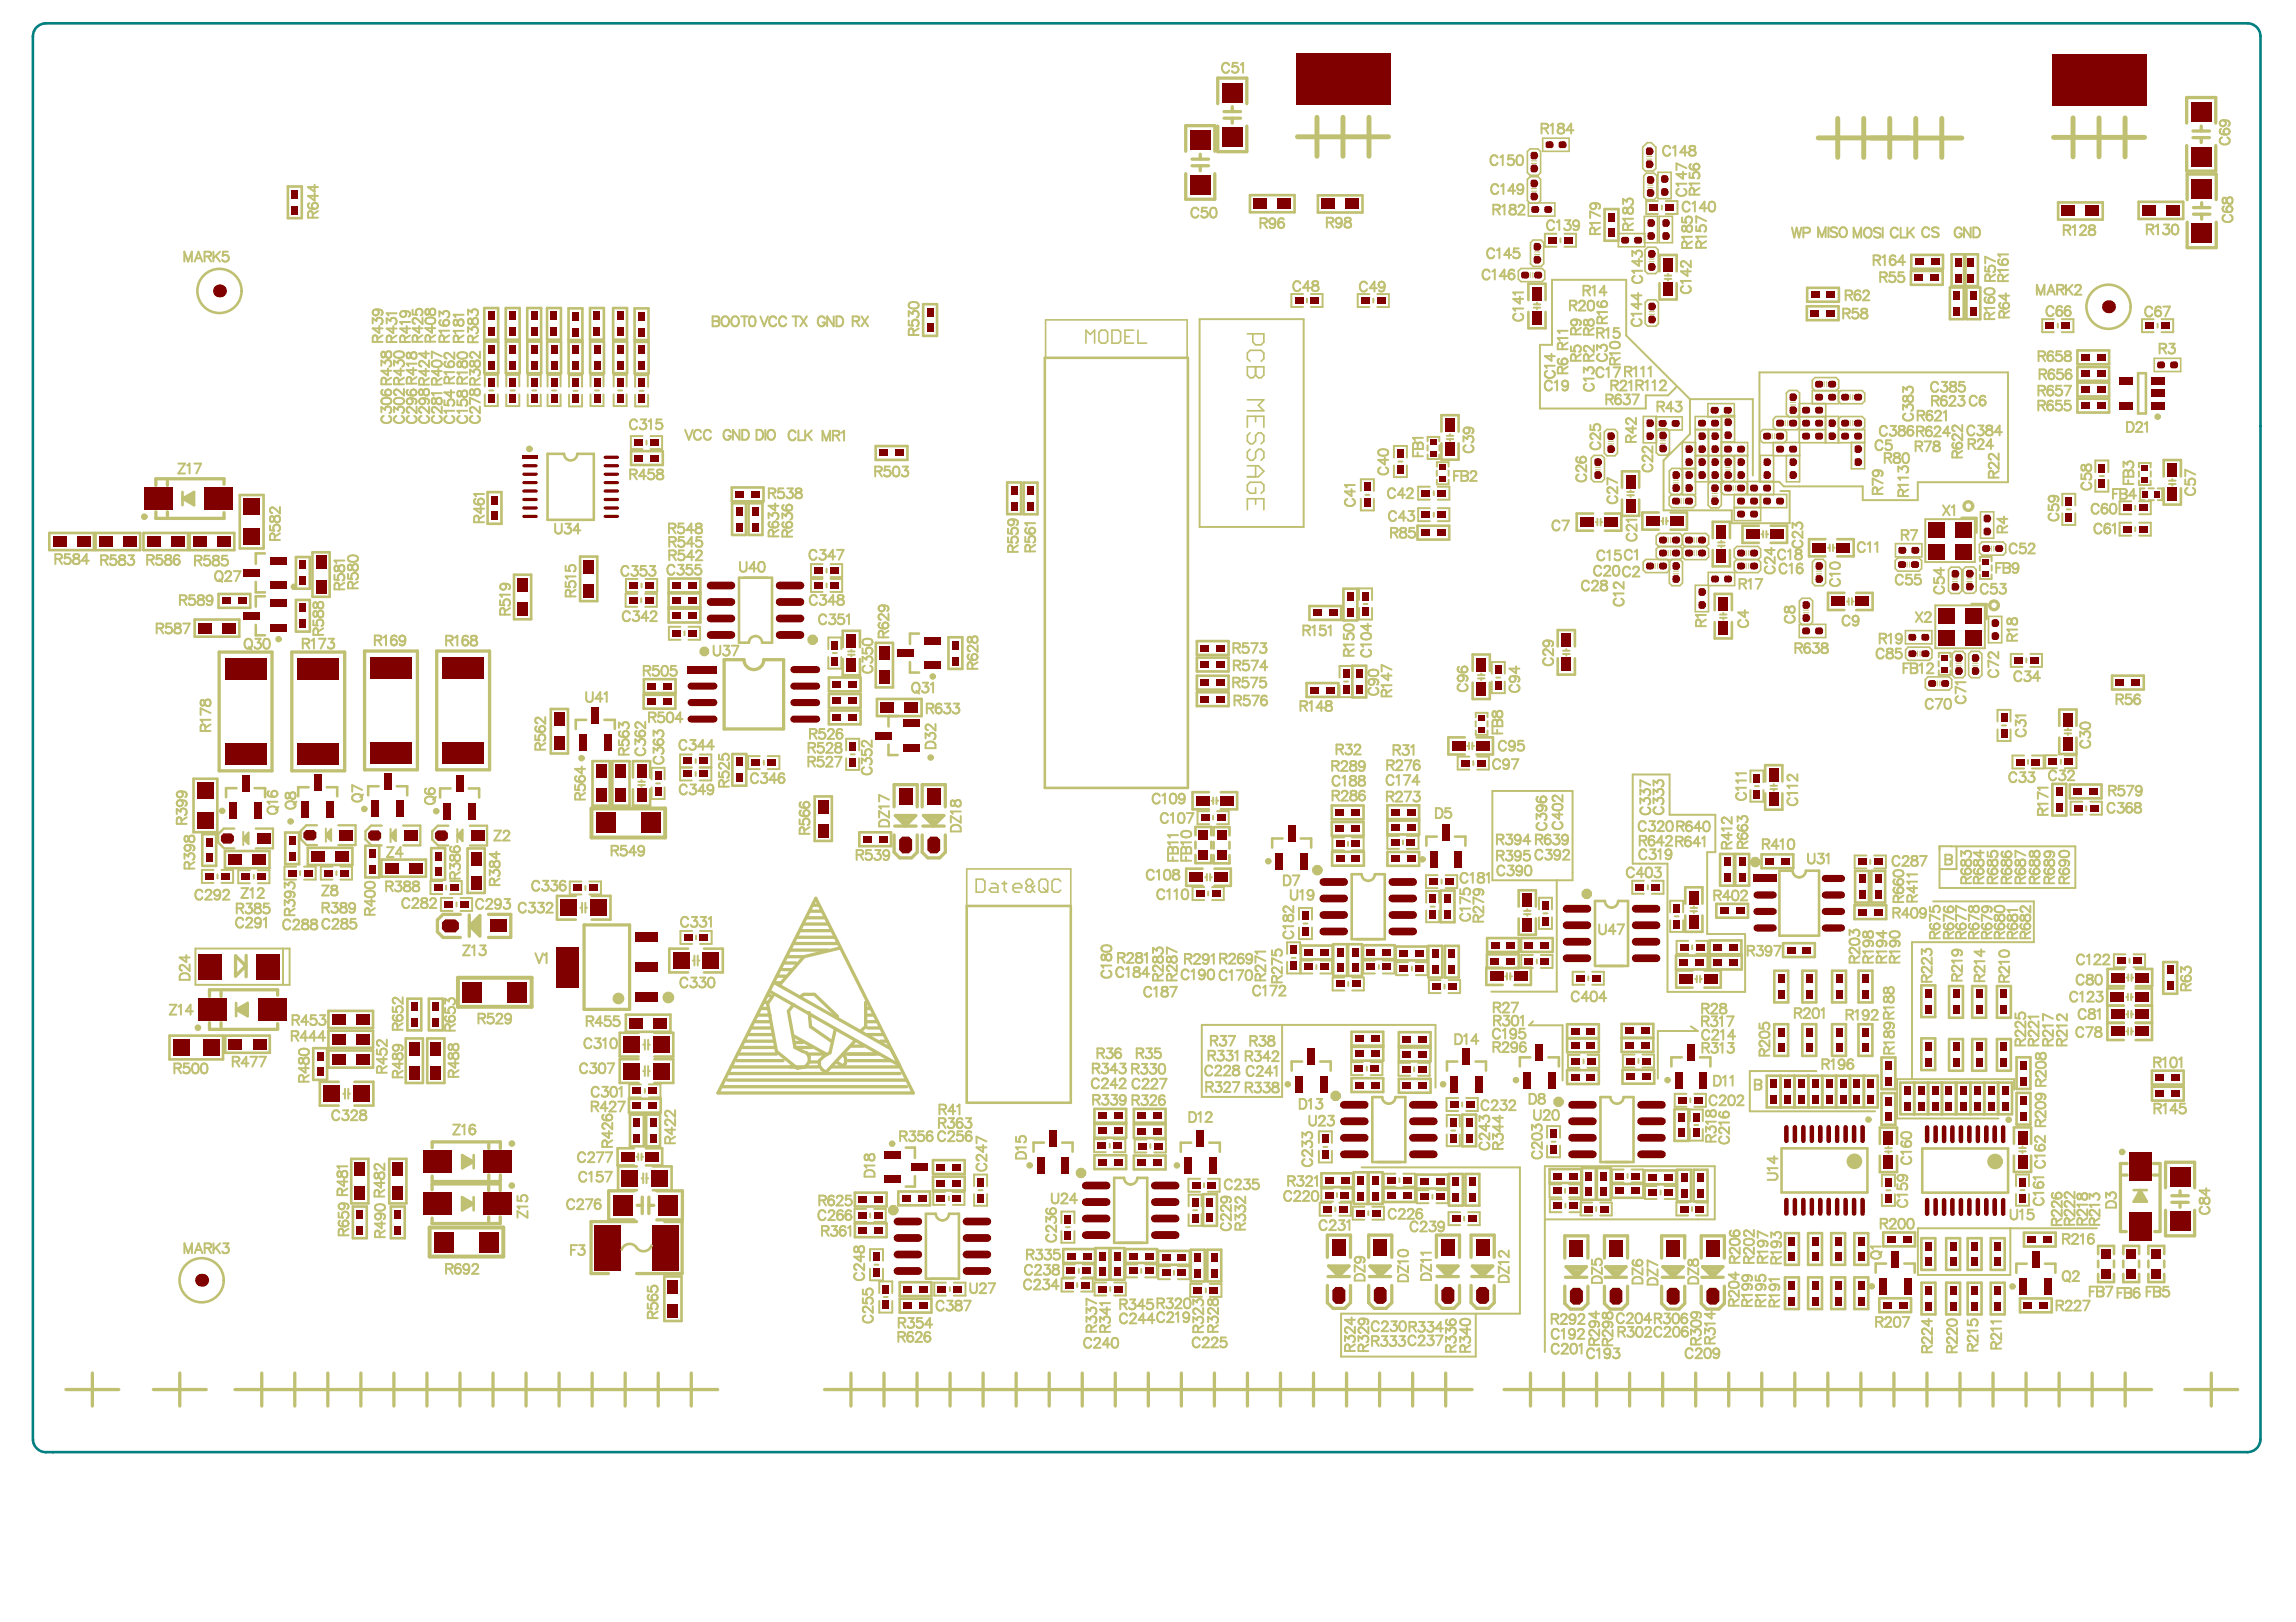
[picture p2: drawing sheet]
<svg xmlns="http://www.w3.org/2000/svg" width="297mm" height="210mm" viewBox="0 0 297 210" stroke-linecap="round" stroke-linejoin="round" font-family="sans-serif">
<path d="M4.8 3.5l.7-.4 .4-.1h284.9a1.68 1.68 0 0 1 1.6 1.7v181.5a1.68 1.68 0 0 1-1.6 1.7h-284.9a1.68 1.68 0 0 1-1.6-1.7v-181.5v-.4z" fill="none" stroke="#008080" stroke-width=".34"/>
<g fill="#800000">
<path d="M224.7 57.9l.2-.2h.7l.1 .2v.5l-.1 .2h-.7l-.2-.2z"/>
<path d="M223 57.9l.2-.2h.7l.2 .2v.5l-.2 .2h-.7l-.2-.2z"/>
<path d="M223.1 54.3l.2-.2h.5l.2 .2v.7l-.2 .1h-.5l-.2-.1z"/>
<path d="M223.1 56l.2-.2h.5l.2 .2v.6l-.2 .2h-.5l-.2-.2z"/>
<path d="M221.3 52.8l.2-.1h.6l.2 .1v.5l-.2 .2h-.6l-.2-.2z"/>
<path d="M223 52.8l.2-.1h.6l.2 .1v.5l-.2 .2h-.6l-.2-.2z"/>
<path d="M224.7 66.3l.2-.2h.7l.1 .2v.5l-.1 .2h-.7l-.2-.2z"/>
<path d="M226.4 66.3l.2-.2h.6l.2 .2v.5l-.2 .2h-.6l-.2-.2z"/>
<path d="M228.1 64.6l.2-.2h.6l.2 .2v.5l-.2 .2h-.6l-.2-.2z"/>
<path d="M229.8 64.6l.2-.2h.6l.2 .2v.5l-.2 .2h-.6l-.2-.2z"/>
<path d="M228.1 62.9l.2-.2h.6l.2 .2v.5l-.2 .2h-.6l-.2-.2z"/>
<path d="M226.4 62.9l.2-.2h.6l.2 .2v.5l-.2 .2h-.6l-.2-.2z"/>
<path d="M219.7 54.5l.2-.2h.6l.2 .2v.5l-.2 .2h-.6l-.2-.2z"/>
<path d="M221.4 54.5l.1-.2h.7l.2 .2v.5l-.2 .2h-.7l-.1-.2z"/>
<path d="M214.7 56l.2-.1h.5l.2 .1v.7l-.2 .2h-.5l-.2-.2z"/>
<path d="M214.7 57.7l.2-.2h.5l.2 .2v.7l-.2 .1h-.5l-.2-.1z"/>
<path d="M214.6 54.5l.2-.1h.6l.2 .1v.5l-.2 .2h-.6l-.2-.2z"/>
<path d="M216.3 54.5l.1-.1h.7l.2 .1v.5l-.2 .2h-.7l-.1-.2z"/>
<path d="M213 54.4l.2-.1h.5l.2 .1v.7l-.2 .2h-.5l-.2-.2z"/>
<path d="M213 56.1l.2-.2h.5l.2 .2v.7l-.2 .1h-.5l-.2-.1z"/>
<path d="M234.8 49.5l.2-.2h.6l.2 .2v.5l-.2 .2h-.6l-.2-.2z"/>
<path d="M236.5 49.5l.2-.2h.6l.2 .2v.5l-.2 .2h-.6l-.2-.2z"/>
<path d="M238.2 51.1l.2-.1h.6l.2 .1v.6l-.2 .1h-.6l-.2-.1z"/>
<path d="M239.9 51.1l.2-.1h.6l.2 .1v.6l-.2 .1h-.6l-.2-.1z"/>
<path d="M234.8 51.1l.2-.1h.6l.2 .1v.6l-.2 .1h-.6l-.2-.1z"/>
<path d="M236.5 51.1l.2-.1h.6l.2 .1v.6l-.2 .1h-.6l-.2-.1z"/>
<path d="M234.8 52.8l.2-.2h.6l.2 .2v.5l-.2 .2h-.6l-.2-.2z"/>
<path d="M233.1 52.8l.2-.2h.7l.1 .2v.5l-.1 .2h-.7l-.2-.2z"/>
<path d="M231.5 51.1l.2-.2h.5l.2 .2v.6l-.2 .2h-.5l-.2-.2z"/>
<path d="M231.5 52.8l.2-.2h.5l.2 .2v.6l-.2 .2h-.5l-.2-.2z"/>
<path d="M231.5 54.5l.1-.2h.7l.2 .2v.5l-.2 .2h-.7l-.1-.2z"/>
<path d="M229.8 54.5l.2-.2h.6l.2 .2v.5l-.2 .2h-.6l-.2-.2z"/>
<path d="M238.2 54.5l.2-.2h.6l.2 .2v.5l-.2 .2h-.6l-.2-.2z"/>
<path d="M239.9 54.5l.2-.2h.6l.2 .2v.5l-.2 .2h-.6l-.2-.2z"/>
<path d="M238.2 56.2l.2-.2h.6l.2 .2v.5l-.2 .2h-.6l-.2-.2z"/>
<path d="M239.9 56.2l.2-.2h.6l.2 .2v.5l-.2 .2h-.6l-.2-.2z"/>
<path d="M239.9 59.5l.2-.2h.5l.2 .2v.6l-.2 .2h-.5l-.2-.2z"/>
<path d="M239.9 57.8l.2-.2h.5l.2 .2v.6l-.2 .2h-.5l-.2-.2z"/>
<path d="M236.6 54.4l.2-.1h.5l.1 .1v.7l-.1 .2h-.5l-.2-.2z"/>
<path d="M236.6 56.1l.2-.2h.5l.1 .2v.7l-.1 .1h-.5l-.2-.1z"/>
<path d="M233.1 54.5l.2-.2h.7l.1 .2v.5l-.1 .2h-.7l-.2-.2z"/>
<path d="M234.8 54.5l.2-.2h.6l.2 .2v.5l-.2 .2h-.6l-.2-.2z"/>
<path d="M233.1 56.2l.2-.2h.7l.1 .2v.5l-.1 .2h-.7l-.2-.2z"/>
<path d="M234.8 56.2l.2-.2h.6l.2 .2v.5l-.2 .2h-.6l-.2-.2z"/>
<path d="M228.2 59.5l.1-.2h.6l.1 .2v.6l-.1 .2h-.6l-.1-.2z"/>
<path d="M228.2 61.2l.1-.2h.6l.1 .2v.6l-.1 .2h-.6l-.1-.2z"/>
<path d="M231.5 59.5l.2-.2h.5l.2 .2v.6l-.2 .2h-.5l-.2-.2z"/>
<path d="M231.5 61.2l.2-.2h.5l.2 .2v.6l-.2 .2h-.5l-.2-.2z"/>
<path d="M216.4 74.6l.2-.2h.5l.2 .2v.6l-.2 .2h-.5l-.2-.2z"/>
<path d="M216.4 72.9l.2-.2h.5l.2 .2v.7l-.2 .1h-.5l-.2-.1z"/>
<path d="M214.6 73l.2-.2h.7l.1 .2v.5l-.1 .2h-.7l-.2-.2z"/>
<path d="M212.9 73l.2-.2h.7l.2 .2v.5l-.2 .2h-.7l-.2-.2z"/>
<path d="M218 71.3l.2-.2h.6l.2 .2v.5l-.2 .2h-.6l-.2-.2z"/>
<path d="M219.7 71.3l.2-.2h.6l.2 .2v.5l-.2 .2h-.6l-.2-.2z"/>
<path d="M216.3 71.3l.2-.2h.6l.2 .2v.5l-.2 .2h-.6l-.2-.2z"/>
<path d="M214.6 71.3l.2-.2h.7l.1 .2v.5l-.1 .2h-.7l-.2-.2z"/>
<path d="M219.7 69.6l.2-.2h.6l.2 .2v.5l-.2 .2h-.6l-.2-.2z"/>
<path d="M218 69.6l.2-.2h.6l.2 .2v.5l-.2 .2h-.6l-.2-.2z"/>
<path d="M216.3 69.6l.2-.2h.6l.2 .2v.5l-.2 .2h-.6l-.2-.2z"/>
<path d="M214.6 69.6l.2-.2h.7l.1 .2v.5l-.1 .2h-.7l-.2-.2z"/>
<path d="M226.4 71.3l.2-.2h.6l.2 .2v.5l-.2 .2h-.6l-.2-.2z"/>
<path d="M224.7 71.3l.2-.2h.7l.1 .2v.5l-.1 .2h-.7l-.2-.2z"/>
<path d="M226.4 73l.2-.2h.6l.2 .2v.5l-.2 .2h-.6l-.2-.2z"/>
<path d="M224.7 73l.2-.2h.7l.1 .2v.5l-.1 .2h-.7l-.2-.2z"/>
<path d="M221.4 74.7l.1-.2h.7l.2 .2v.5l-.2 .2h-.7l-.1-.2z"/>
<path d="M223 74.7l.2-.2h.7l.2 .2v.5l-.2 .2h-.7l-.2-.2z"/>
<path d="M219.7 76.3l.2-.2h.5l.2 .2v.6l-.2 .2h-.5l-.2-.2z"/>
<path d="M219.7 78l.2-.2h.5l.2 .2v.6l-.2 .2h-.5l-.2-.2z"/>
<path d="M234.9 74.6l.2-.2h.5l.2 .2v.6l-.2 .2h-.5l-.2-.2z"/>
<path d="M234.9 72.9l.2-.2h.5l.2 .2v.7l-.2 .2h-.5l-.2-.2z"/>
<path d="M233.2 78l.2-.2h.5l.2 .2v.6l-.2 .2h-.5l-.2-.2z"/>
<path d="M233.2 79.7l.2-.2h.5l.2 .2v.6l-.2 .2h-.5l-.2-.2z"/>
<path d="M234.8 81.4l.2-.2h.6l.2 .2v.5l-.2 .2h-.6l-.2-.2z"/>
<path d="M233.1 81.4l.2-.2h.7l.1 .2v.5l-.1 .2h-.7l-.2-.2z"/>
<path d="M208 57.8l.1-.2h.6l.1 .2v.6l-.1 .2h-.6l-.1-.2z"/>
<path d="M208 56.1l.1-.2h.6l.1 .2v.7l-.1 .1h-.6l-.1-.1z"/>
<path d="M206.3 59.5l.2-.2h.5l.2 .2v.6l-.2 .2h-.5l-.2-.2z"/>
<path d="M206.3 61.2l.2-.2h.5l.2 .2v.6l-.2 .2h-.5l-.2-.2z"/>
<path d="M213.3 41l.1-.2h.6l.1 .2v.7l-.1 .1h-.6l-.1-.1z"/>
<path d="M213.3 39.3l.1-.1h.6l.1 .1v.7l-.1 .2h-.6l-.1-.2z"/>
<path d="M213.4 32.4h.5l.2 .1v.7l-.2 .2h-.5l-.2-.2v-.7z"/>
<path d="M213.4 34h.5l.2 .2v.7l-.2 .1h-.5l-.2-.1v-.7z"/>
<path d="M215.1 28.5l.2-.1h.5l.1 .1v.7l-.1 .2h-.5l-.2-.2z"/>
<path d="M215.1 30.2l.2-.2h.5l.1 .2v.7l-.1 .1h-.5l-.2-.1z"/>
<path d="M213.1 30.2l.2-.2h.5l.2 .2v.7l-.2 .1h-.5l-.2-.1z"/>
<path d="M213.1 28.5l.2-.1h.5l.2 .1v.7l-.2 .2h-.5l-.2-.2z"/>
<path d="M214.9 24.5l.2-.2h.5l.2 .2v.7l-.2 .2h-.5l-.2-.2z"/>
<path d="M214.9 22.8l.2-.1h.5l.2 .1v.7l-.2 .2h-.5l-.2-.2z"/>
<path d="M213.2 24.5h.6l.1 .1v.7l-.1 .2h-.6l-.1-.2v-.7z"/>
<path d="M213.2 22.8h.6l.1 .2v.6l-.1 .2h-.6l-.1-.2v-.6z"/>
<path d="M213.1 19.1h.5l.2 .2v.6l-.2 .2h-.5l-.2-.2v-.6z"/>
<path d="M213.1 20.8h.5l.2 .1v.7l-.2 .2h-.5l-.2-.2v-.7z"/>
<path d="M209.7 30.8l.2-.2h.7l.1 .2v.5l-.1 .2h-.7l-.2-.2z"/>
<path d="M211.4 30.8l.2-.2h.6l.2 .2v.5l-.2 .2h-.6l-.2-.2z"/>
<path d="M196.8 35.3l.2-.1h.6l.2 .1v.6l-.2 .1h-.6l-.2-.1z"/>
<path d="M198.5 35.3l.2-.1h.6l.2 .1v.6l-.2 .1h-.6l-.2-.1z"/>
<path d="M198.4 31.6l.2-.2h.5l.2 .2v.7l-.2 .1h-.5l-.2-.1z"/>
<path d="M198.4 33.3l.2-.2h.5l.2 .2v.6l-.2 .2h-.5l-.2-.2z"/>
<path d="M199.8 26.9l.2-.2h.6l.2 .2v.5l-.2 .1h-.6l-.2-.1z"/>
<path d="M198.1 26.9l.2-.2h.6l.2 .2v.5l-.2 .1h-.6l-.2-.1z"/>
<path d="M198.2 23.2h.5l.2 .2v.7l-.2 .1h-.5l-.2-.1v-.7z"/>
<path d="M198.2 24.9h.5l.2 .2v.6l-.2 .2h-.5l-.2-.2v-.6z"/>
<path d="M198.2 19.6h.5l.2 .2v.7l-.2 .1h-.5l-.2-.1v-.7z"/>
<path d="M198.2 21.3h.5l.2 .2v.6l-.2 .2h-.5l-.2-.2v-.6z"/>
<path d="M201.6 18.5l.2-.2h.7l.1 .2v.5l-.1 .2h-.7l-.2-.2z"/>
<path d="M199.9 18.5l.2-.2h.7l.2 .2v.5l-.2 .2h-.7l-.2-.2z"/>
<path d="M279.1 47l.1-.2h.7l.2 .2v.5l-.2 .2h-.7l-.1-.2z"/>
<path d="M280.7 47l.2-.2h.7l.2 .2v.5l-.2 .2h-.7l-.2-.2z"/>
<path d="M247.4 72.6h.7l.1 .2v.5l-.1 .2h-.7l-.2-.2v-.5z"/>
<path d="M245.7 72.6h.7l.2 .2v.5l-.2 .2h-.7l-.1-.2v-.5z"/>
<path d="M247.5 70.8h.6l.2 .2v.5l-.2 .1h-.6l-.2-.1v-.5z"/>
<path d="M245.8 70.8h.6l.2 .2v.5l-.2 .1h-.6l-.2-.1v-.5z"/>
<path d="M256.8 68.3h.5l.2 .2v.6l-.2 .2h-.5l-.2-.2v-.6z"/>
<path d="M256.8 66.6h.5l.2 .2v.6l-.2 .2h-.5l-.2-.2v-.6z"/>
<path d="M258.3 70.6h.6l.2 .1v.5l-.2 .2h-.6l-.2-.2v-.5z"/>
<path d="M256.6 70.6h.7l.1 .1v.5l-.1 .2h-.7l-.2-.2v-.5z"/>
<path d="M254.6 75.4h.5l.1 .2v.6l-.1 .2h-.5l-.2-.2v-.6z"/>
<path d="M254.4 73.9l.2-.2h.5l.1 .2v.7l-.1 .1h-.5l-.2-.1z"/>
<path d="M252.7 75.4h.5l.2 .2v.7l-.2 .1h-.5l-.2-.1v-.7z"/>
<path d="M252.7 73.8h.5l.2 .1v.7l-.2 .2h-.5l-.2-.2v-.7z"/>
<path d="M248.6 82.2l.1-.2h.7l.2 .2v.5l-.2 .2h-.7l-.1-.2z"/>
<path d="M246.9 82.2l.2-.2h.6l.2 .2v.5l-.2 .2h-.6l-.2-.2z"/>
<path d="M248.6 84.3l.2-.1h.6l.2 .1v.6l-.2 .1h-.6l-.2-.1z"/>
<path d="M246.9 84.3l.2-.1h.6l.2 .1v.6l-.2 .1h-.6l-.2-.1z"/>
<path d="M253 86.5l.2-.2h.5l.1 .2v.7l-.1 .1h-.5l-.2-.1z"/>
<path d="M253 84.8l.2-.1h.5l.1 .1v.7l-.1 .2h-.5l-.2-.2z"/>
<path d="M249.5 88.2l.1-.2h.7l.2 .2v.5l-.2 .2h-.7l-.1-.2z"/>
<path d="M251.1 88.2l.2-.2h.7l.1 .2v.5l-.1 .2h-.7l-.2-.2z"/>
<path d="M255.1 86.5l.2-.2h.5l.2 .2v.7l-.2 .1h-.5l-.2-.1z"/>
<path d="M255.1 84.8l.2-.1h.5l.2 .1v.7l-.2 .2h-.5l-.2-.2z"/>
<path d="M257.7 82l.2-.2h.5l.2 .2v.6l-.2 .2h-.5l-.2-.2z"/>
<path d="M257.7 80.3l.2-.2h.5l.2 .2v.7l-.2 .1h-.5l-.2-.1z"/>
<path d="M229.8 57.9l.2-.2h.6l.2 .2v.5l-.2 .2h-.6l-.2-.2z"/>
<path d="M231.5 57.9l.1-.2h.7l.2 .2v.5l-.2 .2h-.7l-.1-.2z"/>
<path d="M226.4 64.6l.2-.2h.6l.2 .2v.5l-.2 .2h-.6l-.2-.2z"/>
<path d="M224.7 64.6l.2-.2h.7l.1 .2v.5l-.1 .2h-.7l-.2-.2z"/>
<path d="M218.1 59.5l.1-.2h.6l.1 .2v.6l-.1 .2h-.6l-.1-.2z"/>
<path d="M218.1 57.8l.1-.2h.6l.1 .2v.6l-.1 .2h-.6l-.1-.2z"/>
<path d="M224.8 61.2l.2-.2h.5l.2 .2v.6l-.2 .2h-.5l-.2-.2z"/>
<path d="M224.8 59.5l.2-.2h.5l.2 .2v.6l-.2 .2h-.5l-.2-.2z"/>
<path d="M219.7 57.8l.2-.2h.5l.2 .2v.6l-.2 .2h-.5l-.2-.2z"/>
<path d="M219.7 56.1l.2-.2h.5l.2 .2v.7l-.2 .1h-.5l-.2-.1z"/>
<path d="M221.4 56.1l.2-.2h.5l.2 .2v.7l-.2 .1h-.5l-.2-.1z"/>
<path d="M221.4 57.8l.2-.2h.5l.2 .2v.6l-.2 .2h-.5l-.2-.2z"/>
<path d="M218.1 61.2l.1-.2h.6l.1 .2v.6l-.1 .2h-.6l-.1-.2z"/>
<path d="M218.1 62.8l.1-.1h.6l.1 .1v.7l-.1 .2h-.6l-.1-.2z"/>
<path d="M219.7 61.2l.2-.2h.5l.2 .2v.6l-.2 .2h-.5l-.2-.2z"/>
<path d="M219.7 59.5l.2-.2h.5l.2 .2v.6l-.2 .2h-.5l-.2-.2z"/>
<path d="M221.4 59.5l.2-.2h.5l.2 .2v.6l-.2 .2h-.5l-.2-.2z"/>
<path d="M221.4 61.2l.2-.2h.5l.2 .2v.6l-.2 .2h-.5l-.2-.2z"/>
<path d="M223.1 61.2l.2-.2h.5l.2 .2v.6l-.2 .2h-.5l-.2-.2z"/>
<path d="M223.1 59.5l.2-.2h.5l.2 .2v.6l-.2 .2h-.5l-.2-.2z"/>
<path d="M229.8 56.2l.2-.2h.6l.2 .2v.5l-.2 .2h-.6l-.2-.2z"/>
<path d="M228.1 56.2l.2-.2h.6l.2 .2v.5l-.2 .2h-.6l-.2-.2z"/>
<path d="M221.4 62.9l.2-.2h.5l.2 .2v.6l-.2 .2h-.5l-.2-.2z"/>
<path d="M221.4 64.5l.2-.1h.5l.2 .1v.7l-.2 .2h-.5l-.2-.2z"/>
<path d="M216.4 61.2l.2-.2h.5l.2 .2v.6l-.2 .2h-.5l-.2-.2z"/>
<path d="M216.4 62.8l.2-.1h.5l.2 .1v.7l-.2 .2h-.5l-.2-.2z"/>
<path d="M224.7 62.9l.2-.2h.7l.1 .2v.5l-.1 .2h-.7l-.2-.2z"/>
<path d="M223 62.9l.2-.2h.7l.2 .2v.5l-.2 .2h-.7l-.2-.2z"/>
<path d="M218 64.6l.2-.2h.6l.2 .2v.5l-.2 .2h-.6l-.2-.2z"/>
<path d="M216.3 64.6l.2-.2h.6l.2 .2v.5l-.2 .2h-.6l-.2-.2z"/>
<circle cx="272.8" cy="39.7" r=".84"/>
<circle cx="28.4" cy="37.7" r=".84"/>
<circle cx="26.1" cy="165.7" r=".84"/>
<circle cx="225.2" cy="58.1" r=".42"/>
<circle cx="223.5" cy="58.1" r=".42"/>
<circle cx="223.5" cy="54.6" r=".42"/>
<circle cx="223.5" cy="56.3" r=".42"/>
<circle cx="221.8" cy="53.1" r=".42"/>
<circle cx="223.5" cy="53.1" r=".42"/>
<circle cx="225.2" cy="66.5" r=".42"/>
<circle cx="226.9" cy="66.5" r=".42"/>
<circle cx="228.6" cy="64.8" r=".42"/>
<circle cx="230.3" cy="64.8" r=".42"/>
<circle cx="228.6" cy="63.2" r=".42"/>
<circle cx="226.9" cy="63.2" r=".42"/>
<circle cx="220.2" cy="54.8" r=".42"/>
<circle cx="221.9" cy="54.8" r=".42"/>
<circle cx="215.1" cy="56.4" r=".43"/>
<circle cx="215.1" cy="58" r=".43"/>
<circle cx="215.1" cy="54.8" r=".42"/>
<circle cx="216.8" cy="54.8" r=".42"/>
<circle cx="213.5" cy="54.8" r=".42"/>
<circle cx="213.5" cy="56.4" r=".42"/>
<circle cx="235.3" cy="49.7" r=".43"/>
<circle cx="237" cy="49.7" r=".43"/>
<circle cx="238.7" cy="51.4" r=".43"/>
<circle cx="240.4" cy="51.4" r=".43"/>
<circle cx="235.3" cy="51.4" r=".42"/>
<circle cx="237" cy="51.4" r=".42"/>
<circle cx="235.3" cy="53.1" r=".42"/>
<circle cx="233.6" cy="53.1" r=".42"/>
<circle cx="232" cy="51.4" r=".43"/>
<circle cx="232" cy="53.1" r=".43"/>
<circle cx="232" cy="54.8" r=".43"/>
<circle cx="230.3" cy="54.8" r=".43"/>
<circle cx="238.7" cy="54.8" r=".43"/>
<circle cx="240.4" cy="54.8" r=".43"/>
<circle cx="238.7" cy="56.4" r=".42"/>
<circle cx="240.4" cy="56.4" r=".42"/>
<circle cx="240.4" cy="59.8" r=".42"/>
<circle cx="240.4" cy="58.1" r=".42"/>
<circle cx="237" cy="54.8" r=".42"/>
<circle cx="237" cy="56.4" r=".42"/>
<circle cx="233.6" cy="54.8" r=".42"/>
<circle cx="235.3" cy="54.8" r=".42"/>
<circle cx="233.6" cy="56.4" r=".42"/>
<circle cx="235.3" cy="56.4" r=".42"/>
<circle cx="228.6" cy="59.8" r=".42"/>
<circle cx="228.6" cy="61.5" r=".42"/>
<circle cx="232" cy="59.8" r=".42"/>
<circle cx="232" cy="61.5" r=".42"/>
<circle cx="216.8" cy="74.9" r=".43"/>
<circle cx="216.8" cy="73.2" r=".43"/>
<circle cx="215.1" cy="73.2" r=".43"/>
<circle cx="213.5" cy="73.2" r=".43"/>
<circle cx="218.5" cy="71.6" r=".43"/>
<circle cx="220.2" cy="71.6" r=".43"/>
<circle cx="216.8" cy="71.6" r=".43"/>
<circle cx="215.1" cy="71.6" r=".43"/>
<circle cx="220.2" cy="69.9" r=".43"/>
<circle cx="218.5" cy="69.9" r=".43"/>
<circle cx="216.8" cy="69.9" r=".43"/>
<circle cx="215.1" cy="69.9" r=".43"/>
<circle cx="226.9" cy="71.6" r=".43"/>
<circle cx="225.2" cy="71.6" r=".43"/>
<circle cx="226.9" cy="73.2" r=".43"/>
<circle cx="225.2" cy="73.2" r=".43"/>
<circle cx="221.9" cy="74.9" r=".42"/>
<circle cx="223.5" cy="74.9" r=".42"/>
<circle cx="220.2" cy="76.6" r=".42"/>
<circle cx="220.2" cy="78.3" r=".42"/>
<circle cx="235.3" cy="74.9" r=".43"/>
<circle cx="235.3" cy="73.2" r=".43"/>
<circle cx="233.6" cy="78.3" r=".43"/>
<circle cx="233.6" cy="80" r=".43"/>
<circle cx="235.3" cy="81.7" r=".42"/>
<circle cx="233.6" cy="81.7" r=".42"/>
<circle cx="208.4" cy="58.1" r=".43"/>
<circle cx="208.4" cy="56.4" r=".43"/>
<circle cx="206.7" cy="59.8" r=".43"/>
<circle cx="206.7" cy="61.5" r=".43"/>
<circle cx="213.7" cy="41.3" r=".43"/>
<circle cx="213.7" cy="39.7" r=".43"/>
<circle cx="213.7" cy="32.9" r=".43"/>
<circle cx="213.7" cy="34.5" r=".43"/>
<circle cx="215.5" cy="28.9" r=".42"/>
<circle cx="215.5" cy="30.5" r=".42"/>
<circle cx="213.6" cy="30.5" r=".42"/>
<circle cx="213.6" cy="28.9" r=".42"/>
<circle cx="215.3" cy="24.8" r=".42"/>
<circle cx="215.3" cy="23.2" r=".42"/>
<circle cx="213.5" cy="25" r=".43"/>
<circle cx="213.5" cy="23.3" r=".43"/>
<circle cx="213.4" cy="19.6" r=".43"/>
<circle cx="213.4" cy="21.3" r=".43"/>
<circle cx="210.2" cy="31.1" r=".42"/>
<circle cx="211.9" cy="31.1" r=".42"/>
<circle cx="197.3" cy="35.6" r=".43"/>
<circle cx="199" cy="35.6" r=".43"/>
<circle cx="198.9" cy="31.9" r=".43"/>
<circle cx="198.9" cy="33.6" r=".43"/>
<circle cx="200.3" cy="27.1" r=".42"/>
<circle cx="198.6" cy="27.1" r=".42"/>
<circle cx="198.5" cy="23.7" r=".43"/>
<circle cx="198.5" cy="25.4" r=".43"/>
<circle cx="198.5" cy="20.1" r=".43"/>
<circle cx="198.5" cy="21.8" r=".43"/>
<circle cx="202.1" cy="18.7" r=".42"/>
<circle cx="200.5" cy="18.7" r=".42"/>
<circle cx="279.6" cy="47.2" r=".42"/>
<circle cx="281.3" cy="47.2" r=".42"/>
<circle cx="247.7" cy="73.1" r=".43"/>
<circle cx="246.1" cy="73.1" r=".43"/>
<circle cx="247.8" cy="71.2" r=".42"/>
<circle cx="246.1" cy="71.2" r=".42"/>
<circle cx="257.1" cy="68.8" r=".42"/>
<circle cx="257.1" cy="67.1" r=".42"/>
<circle cx="258.6" cy="71" r=".43"/>
<circle cx="256.9" cy="71" r=".43"/>
<circle cx="254.8" cy="75.9" r=".43"/>
<circle cx="254.8" cy="74.2" r=".43"/>
<circle cx="252.9" cy="75.9" r=".43"/>
<circle cx="252.9" cy="74.3" r=".43"/>
<circle cx="249.1" cy="82.5" r=".42"/>
<circle cx="247.4" cy="82.5" r=".42"/>
<circle cx="249.1" cy="84.6" r=".43"/>
<circle cx="247.4" cy="84.6" r=".43"/>
<circle cx="253.4" cy="86.8" r=".43"/>
<circle cx="253.4" cy="85.2" r=".43"/>
<circle cx="250" cy="88.4" r=".43"/>
<circle cx="251.6" cy="88.4" r=".43"/>
<circle cx="255.5" cy="86.8" r=".43"/>
<circle cx="255.5" cy="85.2" r=".43"/>
<circle cx="258.1" cy="82.3" r=".42"/>
<circle cx="258.1" cy="80.6" r=".42"/>
</g>
<g fill="#800000">
<path d="M167.6 6.9h12.3v6.7h-12.3z" fill-rule="evenodd"/>
<path d="M265.4 7h12.3v6.7h-12.3z" fill-rule="evenodd"/>
<path d="M63.1 42.4h.9v1.1h-.9z" fill-rule="evenodd"/>
<path d="M63.1 40.3h.9v1.1h-.9z" fill-rule="evenodd"/>
<path d="M65.9 42.4h.9v1.1h-.9z" fill-rule="evenodd"/>
<path d="M65.9 40.3h.9v1.1h-.9z" fill-rule="evenodd"/>
<path d="M68.7 42.4h.8v1.1h-.8z" fill-rule="evenodd"/>
<path d="M68.7 40.3h.8v1.1h-.8z" fill-rule="evenodd"/>
<path d="M71.2 42.4h.9v1.1h-.9z" fill-rule="evenodd"/>
<path d="M71.2 40.3h.9v1.1h-.9z" fill-rule="evenodd"/>
<path d="M74 42.4h.9v1.1h-.9z" fill-rule="evenodd"/>
<path d="M74 40.4h.9v1.1h-.9z" fill-rule="evenodd"/>
<path d="M76.8 42.4h.9v1.1h-.9z" fill-rule="evenodd"/>
<path d="M76.8 40.3h.9v1.1h-.9z" fill-rule="evenodd"/>
<path d="M79.8 42.4h.8v1.1h-.8z" fill-rule="evenodd"/>
<path d="M79.8 40.3h.8v1.1h-.8z" fill-rule="evenodd"/>
<path d="M222.1 68h1.2v1.7h-1.2z" fill-rule="evenodd"/>
<path d="M222.1 71.1h1.2v1.7h-1.2z" fill-rule="evenodd"/>
<path d="M216.1 66.8h1.7v1.3h-1.7z" fill-rule="evenodd"/>
<path d="M212.9 66.8h1.8v1.3h-1.8z" fill-rule="evenodd"/>
<path d="M229 68.5h1.7v1.3h-1.7z" fill-rule="evenodd"/>
<path d="M225.9 68.5h1.7v1.3h-1.7z" fill-rule="evenodd"/>
<path d="M222.3 77.3h1.3v1.7h-1.3z" fill-rule="evenodd"/>
<path d="M222.3 80.4h1.3v1.8h-1.3z" fill-rule="evenodd"/>
<path d="M237.6 70.2h1.7v1.3h-1.7z" fill-rule="evenodd"/>
<path d="M234.5 70.2h1.7v1.3h-1.7z" fill-rule="evenodd"/>
<path d="M240.1 77.2h1.7v1.3h-1.7z" fill-rule="evenodd"/>
<path d="M237 77.2h1.7v1.3h-1.7z" fill-rule="evenodd"/>
<path d="M210.3 61.5h1.3v1.7h-1.3z" fill-rule="evenodd"/>
<path d="M210.3 64.6h1.3v1.7h-1.3z" fill-rule="evenodd"/>
<path d="M204.5 66.9h1.7v1.3h-1.7z" fill-rule="evenodd"/>
<path d="M207.6 66.9h1.7v1.3h-1.7z" fill-rule="evenodd"/>
<path d="M215.2 36.6h1.2v1.7h-1.2z" fill-rule="evenodd"/>
<path d="M215.2 33.5h1.2v1.7h-1.2z" fill-rule="evenodd"/>
<path d="M213.4 26.4h1.1v.9h-1.1z" fill-rule="evenodd"/>
<path d="M215.5 26.4h1.1v.9h-1.1z" fill-rule="evenodd"/>
<path d="M208.1 27.5h.8v1.1h-.8z" fill-rule="evenodd"/>
<path d="M208.1 29.6h.8v1.1h-.8z" fill-rule="evenodd"/>
<path d="M198.2 37.2h1.3v1.7h-1.3z" fill-rule="evenodd"/>
<path d="M198.2 40.3h1.3v1.7h-1.3z" fill-rule="evenodd"/>
<path d="M200.3 30.7h1.1v.8h-1.1z" fill-rule="evenodd"/>
<path d="M202.4 30.7h1.1v.8h-1.1z" fill-rule="evenodd"/>
<path d="M254.9 39.7h.8v1.1h-.8z" fill-rule="evenodd"/>
<path d="M254.9 37.7h.8v1.1h-.8z" fill-rule="evenodd"/>
<path d="M252.7 37.7h.9v1.1h-.9z" fill-rule="evenodd"/>
<path d="M252.7 39.7h.9v1.1h-.9z" fill-rule="evenodd"/>
<path d="M254.6 33.4h.8v1.1h-.8z" fill-rule="evenodd"/>
<path d="M254.6 35.4h.8v1.1h-.8z" fill-rule="evenodd"/>
<path d="M253 35.4h.8v1.1h-.8z" fill-rule="evenodd"/>
<path d="M253 33.4h.8v1.1h-.8z" fill-rule="evenodd"/>
<path d="M247.7 35.5h1.1v.9h-1.1z" fill-rule="evenodd"/>
<path d="M249.7 35.5h1.2v.9h-1.2z" fill-rule="evenodd"/>
<path d="M249.8 33.5h1.1v.8h-1.1z" fill-rule="evenodd"/>
<path d="M247.7 33.5h1.1v.8h-1.1z" fill-rule="evenodd"/>
<path d="M234.3 37.7h1.1v.9h-1.1z" fill-rule="evenodd"/>
<path d="M236.3 37.7h1.1v.9h-1.1z" fill-rule="evenodd"/>
<path d="M234.2 40.1h1.1v.9h-1.1z" fill-rule="evenodd"/>
<path d="M236.3 40.1h1.1v.9h-1.1z" fill-rule="evenodd"/>
<path d="M283.4 19h2.7v2.5h-2.7z" fill-rule="evenodd"/>
<path d="M283.4 13.2h2.7v2.6h-2.7z" fill-rule="evenodd"/>
<path d="M283.5 23.1h2.7v2.6h-2.7z" fill-rule="evenodd"/>
<path d="M283.5 28.9h2.7v2.6h-2.7z" fill-rule="evenodd"/>
<path d="M280.3 26.6h1.7v1.3h-1.7z" fill-rule="evenodd"/>
<path d="M277.1 26.6h1.8v1.3h-1.8z" fill-rule="evenodd"/>
<path d="M269.9 26.6h1.7v1.4h-1.7z" fill-rule="evenodd"/>
<path d="M266.7 26.6h1.7v1.4h-1.7z" fill-rule="evenodd"/>
<path d="M264.6 41.7h1.2v.9h-1.2z" fill-rule="evenodd"/>
<path d="M266.7 41.7h1.1v.9h-1.1z" fill-rule="evenodd"/>
<path d="M279.6 41.7h1.1v.9h-1.1z" fill-rule="evenodd"/>
<path d="M277.6 41.7h1.1v.9h-1.1z" fill-rule="evenodd"/>
<path d="M278.3 50.4h1.7v1h-1.7z" fill-rule="evenodd"/>
<path d="M278.3 52h1.7v1h-1.7z" fill-rule="evenodd"/>
<path d="M274.2 48.8h1.8v1h-1.8z" fill-rule="evenodd"/>
<path d="M274.2 52h1.8v1h-1.8z" fill-rule="evenodd"/>
<path d="M278.3 48.8h1.7v1h-1.7z" fill-rule="evenodd"/>
<path d="M271.3 45.8h1.1v.9h-1.1z" fill-rule="evenodd"/>
<path d="M269.2 45.8h1.1v.9h-1.1z" fill-rule="evenodd"/>
<path d="M269.2 48h1.1v.8h-1.1z" fill-rule="evenodd"/>
<path d="M271.3 48h1.1v.8h-1.1z" fill-rule="evenodd"/>
<path d="M269.2 50h1.1v.8h-1.1z" fill-rule="evenodd"/>
<path d="M271.3 50h1.1v.8h-1.1z" fill-rule="evenodd"/>
<path d="M269.2 52.1h1.1v.8h-1.1z" fill-rule="evenodd"/>
<path d="M271.3 52.1h1.1v.8h-1.1z" fill-rule="evenodd"/>
<path d="M280.4 63.1h1.3v1.7h-1.3z" fill-rule="evenodd"/>
<path d="M280.4 60h1.3v1.7h-1.3z" fill-rule="evenodd"/>
<path d="M278.7 63.5h.7v.9h-.7z" fill-rule="evenodd"/>
<path d="M277.2 63.5h.7v.9h-.7z" fill-rule="evenodd"/>
<path d="M277.1 61.8h.8v.6h-.8z" fill-rule="evenodd"/>
<path d="M277.1 60.2h.8v.7h-.8z" fill-rule="evenodd"/>
<path d="M271.5 62.1h.8v1.1h-.8z" fill-rule="evenodd"/>
<path d="M271.5 60h.8v1.1h-.8z" fill-rule="evenodd"/>
<path d="M274.7 65.3h1.1v.8h-1.1z" fill-rule="evenodd"/>
<path d="M276.7 65.3h1.1v.8h-1.1z" fill-rule="evenodd"/>
<path d="M274.7 68.1h1.1v.8h-1.1z" fill-rule="evenodd"/>
<path d="M276.7 68.1h1.1v.8h-1.1z" fill-rule="evenodd"/>
<path d="M267.2 66.4h.9v1.1h-.9z" fill-rule="evenodd"/>
<path d="M267.2 64.3h.9v1.2h-.9z" fill-rule="evenodd"/>
<path d="M249.4 67.5h2.2v2h-2.2z" fill-rule="evenodd"/>
<path d="M253 70.4h2.1v2h-2.1z" fill-rule="evenodd"/>
<path d="M253 67.5h2.1v2h-2.1z" fill-rule="evenodd"/>
<path d="M249.4 70.4h2.2v2h-2.2z" fill-rule="evenodd"/>
<path d="M256.5 72.4h.8v.7h-.8z" fill-rule="evenodd"/>
<path d="M256.5 73.9h.8v.7h-.8z" fill-rule="evenodd"/>
<path d="M250.7 81.5h2.2v2.1h-2.2z" fill-rule="evenodd"/>
<path d="M254.2 78.7h2.2v2h-2.2z" fill-rule="evenodd"/>
<path d="M254.2 81.5h2.2v2.1h-2.2z" fill-rule="evenodd"/>
<path d="M250.7 78.7h2.2v2h-2.2z" fill-rule="evenodd"/>
<path d="M251.2 84.8h.8v.7h-.8z" fill-rule="evenodd"/>
<path d="M251.2 86.3h.8v.7h-.8z" fill-rule="evenodd"/>
<path d="M262.6 85h1.1v.9h-1.1z" fill-rule="evenodd"/>
<path d="M260.6 85h1.1v.9h-1.1z" fill-rule="evenodd"/>
<path d="M275.8 87.9h1.1v.9h-1.1z" fill-rule="evenodd"/>
<path d="M273.7 87.9h1.1v.9h-1.1z" fill-rule="evenodd"/>
<path d="M258.8 92.3h.9v1.1h-.9z" fill-rule="evenodd"/>
<path d="M258.8 94.3h.9v1.2h-.9z" fill-rule="evenodd"/>
<path d="M266.9 95.4h1.3v1.7h-1.3z" fill-rule="evenodd"/>
<path d="M266.9 92.3h1.3v1.7h-1.3z" fill-rule="evenodd"/>
<path d="M267.1 98.2h1.1v.8h-1.1z" fill-rule="evenodd"/>
<path d="M265 98.2h1.1v.8h-1.1z" fill-rule="evenodd"/>
<path d="M260.8 98.2h1.1v.8h-1.1z" fill-rule="evenodd"/>
<path d="M262.8 98.2h1.2v.8h-1.2z" fill-rule="evenodd"/>
<path d="M268.3 104.2h1.1v.8h-1.1z" fill-rule="evenodd"/>
<path d="M270.4 104.2h1.1v.8h-1.1z" fill-rule="evenodd"/>
<path d="M268.2 102h1.2v.8h-1.2z" fill-rule="evenodd"/>
<path d="M270.3 102h1.1v.8h-1.1z" fill-rule="evenodd"/>
<path d="M266 101.9h.8v1.1h-.8z" fill-rule="evenodd"/>
<path d="M266 104h.8v1.1h-.8z" fill-rule="evenodd"/>
<path d="M280.3 127h.9v1.1h-.9z" fill-rule="evenodd"/>
<path d="M280.3 125h.9v1.1h-.9z" fill-rule="evenodd"/>
<path d="M276 123.9h1.1v.9h-1.1z" fill-rule="evenodd"/>
<path d="M273.9 123.9h1.1v.9h-1.1z" fill-rule="evenodd"/>
<path d="M273.1 125.9h1.7v1.2h-1.7z" fill-rule="evenodd"/>
<path d="M276.3 125.9h1.7v1.2h-1.7z" fill-rule="evenodd"/>
<path d="M276.2 128.4h1.7v1.3h-1.7z" fill-rule="evenodd"/>
<path d="M273.1 128.4h1.7v1.3h-1.7z" fill-rule="evenodd"/>
<path d="M273.1 130.6h1.7v1.3h-1.7z" fill-rule="evenodd"/>
<path d="M276.2 130.6h1.7v1.3h-1.7z" fill-rule="evenodd"/>
<path d="M273.1 132.8h1.7v1.3h-1.7z" fill-rule="evenodd"/>
<path d="M276.2 132.8h1.7v1.3h-1.7z" fill-rule="evenodd"/>
<path d="M239.8 141.7h.9v1.1h-.9z" fill-rule="evenodd"/>
<path d="M239.8 139.7h.9v1.1h-.9z" fill-rule="evenodd"/>
<path d="M238 141.7h.9v1.1h-.9z" fill-rule="evenodd"/>
<path d="M238 139.7h.9v1.1h-.9z" fill-rule="evenodd"/>
<path d="M236.2 141.7h.9v1.1h-.9z" fill-rule="evenodd"/>
<path d="M236.2 139.7h.9v1.1h-.9z" fill-rule="evenodd"/>
<path d="M234.4 141.7h.9v1.1h-.9z" fill-rule="evenodd"/>
<path d="M234.4 139.7h.9v1.1h-.9z" fill-rule="evenodd"/>
</g>
<g fill="none" stroke="#800000" stroke-width=".59">
<path d="M231.1 145.9v1.7M231.1 155.3v1.8M232.2 145.9v1.7M232.2 155.3v1.8M233.3 145.9v1.7M233.3 155.3v1.8M234.4 145.9v1.7M234.4 155.3v1.8M235.5 145.9v1.7M235.5 155.3v1.8M236.6 145.9v1.7M236.6 155.3v1.8"/>
<path d="M237.7 145.9v1.7M237.7 155.3v1.8M238.8 145.9v1.7M238.8 155.3v1.8M239.9 145.9v1.7M239.9 155.3v1.8M241 145.9v1.7M241 155.3v1.8"/>
</g>
<g fill="#800000">
<path d="M232.6 141.7h.9v1.1h-.9z" fill-rule="evenodd"/>
<path d="M232.6 139.7h.9v1.1h-.9z" fill-rule="evenodd"/>
<path d="M230.8 141.7h.9v1.1h-.9z" fill-rule="evenodd"/>
<path d="M230.8 139.7h.9v1.1h-.9z" fill-rule="evenodd"/>
<path d="M229 141.7h.9v1.1h-.9z" fill-rule="evenodd"/>
<path d="M229 139.7h.9v1.1h-.9z" fill-rule="evenodd"/>
<path d="M240.9 135.1h.9v1.1h-.9z" fill-rule="evenodd"/>
<path d="M240.9 133h.9v1.1h-.9z" fill-rule="evenodd"/>
<path d="M237.5 135.1h.8v1.1h-.8z" fill-rule="evenodd"/>
<path d="M237.5 133h.8v1.1h-.8z" fill-rule="evenodd"/>
<path d="M233.6 135.1h.9v1.1h-.9z" fill-rule="evenodd"/>
<path d="M233.6 133h.9v1.1h-.9z" fill-rule="evenodd"/>
<path d="M230 135.1h.9v1.1h-.9z" fill-rule="evenodd"/>
<path d="M230 133h.9v1.1h-.9z" fill-rule="evenodd"/>
<path d="M240.9 128.1h.9v1.2h-.9z" fill-rule="evenodd"/>
<path d="M240.9 126.1h.9v1.1h-.9z" fill-rule="evenodd"/>
<path d="M237.5 128.1h.9v1.2h-.9z" fill-rule="evenodd"/>
<path d="M237.5 126.1h.9v1.1h-.9z" fill-rule="evenodd"/>
<path d="M233.6 128.1h.9v1.2h-.9z" fill-rule="evenodd"/>
<path d="M233.6 126.1h.9v1.1h-.9z" fill-rule="evenodd"/>
<path d="M230 128.1h.9v1.2h-.9z" fill-rule="evenodd"/>
<path d="M230 126.1h.9v1.1h-.9z" fill-rule="evenodd"/>
<path d="M241.6 141.7h.9v1.1h-.9z" fill-rule="evenodd"/>
<path d="M241.6 139.7h.9v1.1h-.9z" fill-rule="evenodd"/>
<path d="M243.9 137.3h.8v1.1h-.8z" fill-rule="evenodd"/>
<path d="M243.9 139.4h.8v1.1h-.8z" fill-rule="evenodd"/>
<path d="M243.9 144h.8v1.1h-.8z" fill-rule="evenodd"/>
<path d="M243.9 141.9h.8v1.1h-.8z" fill-rule="evenodd"/>
<path d="M259 142.6h.8v1.1h-.8z" fill-rule="evenodd"/>
<path d="M259 140.6h.8v1.1h-.8z" fill-rule="evenodd"/>
<path d="M255.4 142.6h.8v1.1h-.8z" fill-rule="evenodd"/>
<path d="M255.4 140.6h.8v1.1h-.8z" fill-rule="evenodd"/>
<path d="M257.2 142.6h.8v1.1h-.8z" fill-rule="evenodd"/>
<path d="M257.2 140.6h.8v1.1h-.8z" fill-rule="evenodd"/>
<path d="M253.6 142.6h.8v1.1h-.8z" fill-rule="evenodd"/>
<path d="M253.6 140.6h.8v1.1h-.8z" fill-rule="evenodd"/>
<path d="M251.7 142.6h.9v1.1h-.9z" fill-rule="evenodd"/>
<path d="M251.7 140.6h.9v1.1h-.9z" fill-rule="evenodd"/>
<path d="M249.9 142.6h.9v1.1h-.9z" fill-rule="evenodd"/>
<path d="M249.9 140.6h.9v1.1h-.9z" fill-rule="evenodd"/>
<path d="M248.1 142.6h.9v1.1h-.9z" fill-rule="evenodd"/>
<path d="M248.1 140.6h.9v1.1h-.9z" fill-rule="evenodd"/>
<path d="M246.3 142.6h.9v1.1h-.9z" fill-rule="evenodd"/>
<path d="M246.3 140.6h.9v1.1h-.9z" fill-rule="evenodd"/>
<path d="M258.8 137h.9v1.1h-.9z" fill-rule="evenodd"/>
<path d="M258.8 134.9h.9v1.1h-.9z" fill-rule="evenodd"/>
<path d="M255.6 137h.9v1.1h-.9z" fill-rule="evenodd"/>
<path d="M255.6 134.9h.9v1.1h-.9z" fill-rule="evenodd"/>
<path d="M252.6 137h.9v1.1h-.9z" fill-rule="evenodd"/>
<path d="M252.6 134.9h.9v1.1h-.9z" fill-rule="evenodd"/>
<path d="M249 136.9h.9v1.1h-.9z" fill-rule="evenodd"/>
<path d="M249 134.8h.9v1.2h-.9z" fill-rule="evenodd"/>
<path d="M258.8 130.1h.9v1.1h-.9z" fill-rule="evenodd"/>
<path d="M258.8 128.1h.9v1.1h-.9z" fill-rule="evenodd"/>
<path d="M255.6 130.1h.9v1.1h-.9z" fill-rule="evenodd"/>
<path d="M255.6 128.1h.9v1.1h-.9z" fill-rule="evenodd"/>
<path d="M252.6 130.1h.9v1.1h-.9z" fill-rule="evenodd"/>
<path d="M252.6 128.1h.9v1.1h-.9z" fill-rule="evenodd"/>
<path d="M249 130h.9v1.1h-.9z" fill-rule="evenodd"/>
<path d="M249 128h.9v1.1h-.9z" fill-rule="evenodd"/>
<path d="M258 168.5h.9v1.1h-.9z" fill-rule="evenodd"/>
<path d="M258 166.5h.9v1.1h-.9z" fill-rule="evenodd"/>
<path d="M255 168.5h.9v1.1h-.9z" fill-rule="evenodd"/>
<path d="M255 166.5h.9v1.1h-.9z" fill-rule="evenodd"/>
<path d="M252.3 168.5h.8v1.1h-.8z" fill-rule="evenodd"/>
<path d="M252.3 166.5h.8v1.1h-.8z" fill-rule="evenodd"/>
<path d="M249.1 168.5h.8v1.1h-.8z" fill-rule="evenodd"/>
<path d="M249.1 166.5h.8v1.1h-.8z" fill-rule="evenodd"/>
<path d="M258 162.8h.9v1.1h-.9z" fill-rule="evenodd"/>
<path d="M258 160.7h.9v1.1h-.9z" fill-rule="evenodd"/>
<path d="M255 162.8h.9v1.1h-.9z" fill-rule="evenodd"/>
<path d="M255 160.7h.9v1.1h-.9z" fill-rule="evenodd"/>
<path d="M252.3 162.8h.8v1.1h-.8z" fill-rule="evenodd"/>
<path d="M252.3 160.7h.8v1.1h-.8z" fill-rule="evenodd"/>
<path d="M261.4 137.3h.8v1.1h-.8z" fill-rule="evenodd"/>
<path d="M261.4 139.3h.8v1.2h-.8z" fill-rule="evenodd"/>
<path d="M261.4 144h.8v1.1h-.8z" fill-rule="evenodd"/>
<path d="M261.4 141.9h.8v1.1h-.8z" fill-rule="evenodd"/>
<path d="M261 149.5h1.3v1.7h-1.3z" fill-rule="evenodd"/>
<path d="M261 146.4h1.3v1.7h-1.3z" fill-rule="evenodd"/>
<path d="M243.9 152.5h.8v1.1h-.8z" fill-rule="evenodd"/>
<path d="M243.9 154.5h.8v1.1h-.8z" fill-rule="evenodd"/>
<path d="M243.7 149.5h1.3v1.7h-1.3z" fill-rule="evenodd"/>
<path d="M243.7 146.4h1.3v1.7h-1.3z" fill-rule="evenodd"/>
</g>
<g fill="none" stroke="#800000" stroke-width=".59">
<path d="M249.3 145.9v1.8M249.3 155.3v1.8M250.4 145.9v1.8M250.4 155.3v1.8M251.5 145.9v1.8M251.5 155.3v1.8M252.6 145.9v1.8M252.6 155.3v1.8M253.7 145.9v1.8M253.7 155.3v1.8M254.8 145.9v1.8M254.8 155.3v1.8"/>
<path d="M255.9 145.9v1.8M255.9 155.3v1.8M257 145.9v1.8M257 155.3v1.8M258.1 145.9v1.8M258.1 155.3v1.8M259.2 145.9v1.8M259.2 155.3v1.8"/>
</g>
<g fill="#800000">
<path d="M261.2 152.4h.9v1.1h-.9z" fill-rule="evenodd"/>
<path d="M261.2 154.5h.9v1.1h-.9z" fill-rule="evenodd"/>
<path d="M249 162.8h.9v1.1h-.9z" fill-rule="evenodd"/>
<path d="M249 160.7h.9v1.1h-.9z" fill-rule="evenodd"/>
<path d="M278.9 139h1.1v.9h-1.1z" fill-rule="evenodd"/>
<path d="M280.9 139h1.1v.9h-1.1z" fill-rule="evenodd"/>
<path d="M278.9 141.1h1.1v.9h-1.1z" fill-rule="evenodd"/>
<path d="M280.9 141.1h1.1v.9h-1.1z" fill-rule="evenodd"/>
<path d="M280.7 151h2.7v2.6h-2.7z" fill-rule="evenodd"/>
<path d="M280.7 156.8h2.7v2.5h-2.7z" fill-rule="evenodd"/>
<path d="M275.4 149.1h3v3.7h-3z" fill-rule="evenodd"/>
<path d="M275.4 156.9h3v3.7h-3z" fill-rule="evenodd"/>
<path d="M278.3 164.2h1.3v1.3h-1.3z" fill-rule="evenodd"/>
<path d="M278.3 161.6h1.3v1.3h-1.3z" fill-rule="evenodd"/>
<path d="M275.1 164.2h1.3v1.3h-1.3z" fill-rule="evenodd"/>
<path d="M275.1 161.6h1.3v1.3h-1.3z" fill-rule="evenodd"/>
<path d="M271.8 164.2h1.3v1.3h-1.3z" fill-rule="evenodd"/>
<path d="M271.8 161.6h1.3v1.3h-1.3z" fill-rule="evenodd"/>
<path d="M261.8 168.5h1.1v.9h-1.1z" fill-rule="evenodd"/>
<path d="M263.9 168.5h1.1v.9h-1.1z" fill-rule="evenodd"/>
<path d="M261.3 165.4h1v2.2h-1z" fill-rule="evenodd"/>
<path d="M262.9 161.9h1v2.1h-1z" fill-rule="evenodd"/>
<path d="M264.5 165.4h1v2.2h-1z" fill-rule="evenodd"/>
<path d="M262.3 160h1.1v.8h-1.1z" fill-rule="evenodd"/>
<path d="M264.4 160h1.1v.8h-1.1z" fill-rule="evenodd"/>
<path d="M245.7 168.5h1.1v.8h-1.1z" fill-rule="evenodd"/>
<path d="M243.6 168.5h1.1v.8h-1.1z" fill-rule="evenodd"/>
<path d="M246.3 165.4h1v2.2h-1z" fill-rule="evenodd"/>
<path d="M244.7 161.8h1v2.2h-1z" fill-rule="evenodd"/>
<path d="M243.1 165.4h1v2.2h-1z" fill-rule="evenodd"/>
<path d="M246.2 160h1.1v.8h-1.1z" fill-rule="evenodd"/>
<path d="M244.1 160h1.1v.8h-1.1z" fill-rule="evenodd"/>
<path d="M231.4 167.8h.9v1.1h-.9z" fill-rule="evenodd"/>
<path d="M231.4 165.8h.9v1.1h-.9z" fill-rule="evenodd"/>
<path d="M234.4 167.8h.8v1.1h-.8z" fill-rule="evenodd"/>
<path d="M234.4 165.8h.8v1.1h-.8z" fill-rule="evenodd"/>
<path d="M237.4 167.8h.8v1.1h-.8z" fill-rule="evenodd"/>
<path d="M237.4 165.8h.8v1.1h-.8z" fill-rule="evenodd"/>
<path d="M240.4 167.8h.8v1.1h-.8z" fill-rule="evenodd"/>
<path d="M240.4 165.8h.8v1.1h-.8z" fill-rule="evenodd"/>
<path d="M231.4 162.1h.9v1.1h-.9z" fill-rule="evenodd"/>
<path d="M231.4 160.1h.9v1.1h-.9z" fill-rule="evenodd"/>
<path d="M234.4 162.1h.8v1.1h-.8z" fill-rule="evenodd"/>
<path d="M234.4 160.1h.8v1.1h-.8z" fill-rule="evenodd"/>
<path d="M237.4 162.1h.8v1.1h-.8z" fill-rule="evenodd"/>
<path d="M237.4 160.1h.8v1.1h-.8z" fill-rule="evenodd"/>
<path d="M240.4 162.1h.8v1.1h-.8z" fill-rule="evenodd"/>
<path d="M240.4 160.1h.8v1.1h-.8z" fill-rule="evenodd"/>
<path d="M202 82h1.3v1.7h-1.3z" fill-rule="evenodd"/>
<path d="M202 85.1h1.3v1.7h-1.3z" fill-rule="evenodd"/>
<path d="M158.1 16.5h2.7v2.5h-2.7z" fill-rule="evenodd"/>
<path d="M158.1 10.7h2.7v2.6h-2.7z" fill-rule="evenodd"/>
<path d="M153.9 16.9h2.7v2.5h-2.7z" fill-rule="evenodd"/>
<path d="M153.9 22.6h2.7v2.6h-2.7z" fill-rule="evenodd"/>
<path d="M171 25.7h1.7v1.4h-1.7z" fill-rule="evenodd"/>
<path d="M174.1 25.7h1.7v1.4h-1.7z" fill-rule="evenodd"/>
<path d="M162.2 25.7h1.7v1.3h-1.7z" fill-rule="evenodd"/>
<path d="M165.3 25.7h1.7v1.3h-1.7z" fill-rule="evenodd"/>
<path d="M176.1 38.5h1.1v.8h-1.1z" fill-rule="evenodd"/>
<path d="M178.1 38.5h1.2v.8h-1.2z" fill-rule="evenodd"/>
<path d="M167.5 38.5h1.1v.8h-1.1z" fill-rule="evenodd"/>
<path d="M169.6 38.5h1.1v.8h-1.1z" fill-rule="evenodd"/>
<path d="M187 57.3h1.2v1.7h-1.2z" fill-rule="evenodd"/>
<path d="M187 54.2h1.2v1.7h-1.2z" fill-rule="evenodd"/>
<path d="M185 58.4h.9v.7h-.9z" fill-rule="evenodd"/>
<path d="M185 56.9h.9v.6h-.9z" fill-rule="evenodd"/>
<path d="M186.2 60.2h.9v.6h-.9z" fill-rule="evenodd"/>
<path d="M186.2 61.7h.9v.6h-.9z" fill-rule="evenodd"/>
<path d="M180.7 60.2h.9v1.1h-.9z" fill-rule="evenodd"/>
<path d="M180.7 58.1h.9v1.2h-.9z" fill-rule="evenodd"/>
<path d="M183.9 63.4h1.1v.9h-1.1z" fill-rule="evenodd"/>
<path d="M186 63.4h1.1v.9h-1.1z" fill-rule="evenodd"/>
<path d="M183.9 66.2h1.1v.8h-1.1z" fill-rule="evenodd"/>
<path d="M186 66.2h1.1v.8h-1.1z" fill-rule="evenodd"/>
<path d="M183.9 68.5h1.1v.9h-1.1z" fill-rule="evenodd"/>
<path d="M185.9 68.5h1.1v.9h-1.1z" fill-rule="evenodd"/>
<path d="M176.5 64.5h.8v1.1h-.8z" fill-rule="evenodd"/>
<path d="M176.5 62.5h.8v1.1h-.8z" fill-rule="evenodd"/>
<path d="M176.2 76.6h.9v1.1h-.9z" fill-rule="evenodd"/>
<path d="M176.2 78.6h.9v1.1h-.9z" fill-rule="evenodd"/>
<path d="M174.3 76.7h.8v1.1h-.8z" fill-rule="evenodd"/>
<path d="M174.3 78.7h.8v1.1h-.8z" fill-rule="evenodd"/>
<path d="M169.9 78.9h1.1v.9h-1.1z" fill-rule="evenodd"/>
<path d="M171.9 78.9h1.1v.9h-1.1z" fill-rule="evenodd"/>
<path d="M175.4 86.6h.9v1.1h-.9z" fill-rule="evenodd"/>
<path d="M175.4 88.7h.9v1.1h-.9z" fill-rule="evenodd"/>
<path d="M173.7 86.6h.9v1.1h-.9z" fill-rule="evenodd"/>
<path d="M173.7 88.7h.9v1.1h-.9z" fill-rule="evenodd"/>
<path d="M169.5 88.9h1.1v.8h-1.1z" fill-rule="evenodd"/>
<path d="M171.6 88.9h1.1v.8h-1.1z" fill-rule="evenodd"/>
<path d="M155.3 83.4h1.1v.9h-1.1z" fill-rule="evenodd"/>
<path d="M157.4 83.4h1.1v.9h-1.1z" fill-rule="evenodd"/>
<path d="M155.3 85.6h1.1v.8h-1.1z" fill-rule="evenodd"/>
<path d="M157.4 85.6h1.1v.8h-1.1z" fill-rule="evenodd"/>
<path d="M155.3 87.9h1.1v.9h-1.1z" fill-rule="evenodd"/>
<path d="M157.4 87.9h1.1v.9h-1.1z" fill-rule="evenodd"/>
<path d="M155.3 90.1h1.1v.8h-1.1z" fill-rule="evenodd"/>
<path d="M157.4 90.1h1.1v.8h-1.1z" fill-rule="evenodd"/>
<path d="M193.4 86.1h.9v1.1h-.9z" fill-rule="evenodd"/>
<path d="M193.4 88.2h.9v1.1h-.9z" fill-rule="evenodd"/>
<path d="M191 85.2h1.3v1.7h-1.3z" fill-rule="evenodd"/>
<path d="M191 88.3h1.3v1.7h-1.3z" fill-rule="evenodd"/>
<path d="M191.3 94.1h.8v.7h-.8z" fill-rule="evenodd"/>
<path d="M191.3 92.6h.8v.7h-.8z" fill-rule="evenodd"/>
<path d="M191 95.9h1.7v1.3h-1.7z" fill-rule="evenodd"/>
<path d="M187.8 95.9h1.8v1.3h-1.8z" fill-rule="evenodd"/>
<path d="M191.1 98.3h1.1v.9h-1.1z" fill-rule="evenodd"/>
<path d="M189 98.3h1.1v.9h-1.1z" fill-rule="evenodd"/>
<path d="M199.5 118.7h.9v1.1h-.9z" fill-rule="evenodd"/>
<path d="M199.5 116.6h.9v1.1h-.9z" fill-rule="evenodd"/>
<path d="M196.9 118.8h1.3v1.7h-1.3z" fill-rule="evenodd"/>
<path d="M196.9 115.7h1.3v1.7h-1.3z" fill-rule="evenodd"/>
<path d="M192.8 125.7h1.7v1.3h-1.7z" fill-rule="evenodd"/>
<path d="M195.9 125.7h1.7v1.3h-1.7z" fill-rule="evenodd"/>
<path d="M199.3 124h1.1v.9h-1.1z" fill-rule="evenodd"/>
<path d="M197.2 124h1.2v.9h-1.2z" fill-rule="evenodd"/>
<path d="M194.9 124h1.1v.8h-1.1z" fill-rule="evenodd"/>
<path d="M192.8 124h1.2v.8h-1.2z" fill-rule="evenodd"/>
<path d="M192.9 121.9h1.1v.8h-1.1z" fill-rule="evenodd"/>
<path d="M194.9 121.9h1.1v.8h-1.1z" fill-rule="evenodd"/>
<path d="M217.3 126.1h1.7v1.2h-1.7z" fill-rule="evenodd"/>
<path d="M220.4 126.1h1.8v1.2h-1.8z" fill-rule="evenodd"/>
<path d="M218.5 115.3h1.3v1.7h-1.3z" fill-rule="evenodd"/>
<path d="M218.5 118.4h1.3v1.7h-1.3z" fill-rule="evenodd"/>
<path d="M216.5 117h.8v1.1h-.8z" fill-rule="evenodd"/>
<path d="M216.5 119.1h.8v1.1h-.8z" fill-rule="evenodd"/>
<path d="M223.7 122.2h1.1v.8h-1.1z" fill-rule="evenodd"/>
<path d="M221.7 122.2h1.1v.8h-1.1z" fill-rule="evenodd"/>
<path d="M219.4 122.2h1.1v.8h-1.1z" fill-rule="evenodd"/>
<path d="M217.3 122.2h1.2v.8h-1.2z" fill-rule="evenodd"/>
<path d="M217.3 124.1h1.1v.9h-1.1z" fill-rule="evenodd"/>
<path d="M219.4 124.1h1.1v.9h-1.1z" fill-rule="evenodd"/>
<path d="M213.7 114.4h1.1v.9h-1.1z" fill-rule="evenodd"/>
<path d="M211.6 114.4h1.1v.9h-1.1z" fill-rule="evenodd"/>
<path d="M228.8 99.5h1.3v1.7h-1.3z" fill-rule="evenodd"/>
<path d="M228.8 102.6h1.3v1.7h-1.3z" fill-rule="evenodd"/>
<path d="M226.9 100.2h.8v1.1h-.8z" fill-rule="evenodd"/>
<path d="M226.9 102.2h.8v1.1h-.8z" fill-rule="evenodd"/>
<path d="M242.4 111.1h1.1v.9h-1.1z" fill-rule="evenodd"/>
<path d="M240.4 111.1h1.1v.9h-1.1z" fill-rule="evenodd"/>
<path d="M242.6 115.2h.8v1.1h-.8z" fill-rule="evenodd"/>
<path d="M242.6 113.2h.8v1.1h-.8z" fill-rule="evenodd"/>
<path d="M240.5 115.2h.8v1.1h-.8z" fill-rule="evenodd"/>
<path d="M240.5 113.2h.8v1.1h-.8z" fill-rule="evenodd"/>
<path d="M242.4 117.6h1.2v.9h-1.2z" fill-rule="evenodd"/>
<path d="M240.4 117.6h1.1v.9h-1.1z" fill-rule="evenodd"/>
<path d="M231.2 122.5h1.1v.9h-1.1z" fill-rule="evenodd"/>
<path d="M233.2 122.5h1.1v.9h-1.1z" fill-rule="evenodd"/>
<path d="M226.8 113.2h3.1v.9h-3.1z" fill-rule="evenodd"/>
</g>
<path d="M227.3 115.8h2.1M227.3 118h2.1M236.1 115.8h2.1M236.1 118h2.1M236.1 113.7h2.1M227.3 120.1h2.1M236.1 120.1h2.1" fill="none" stroke="#800000" stroke-width=".92"/>
<g fill="#800000">
<path d="M230.4 111h1.1v.9h-1.1z" fill-rule="evenodd"/>
<path d="M228.4 111h1.1v.9h-1.1z" fill-rule="evenodd"/>
<path d="M225 113h.8v1.1h-.8z" fill-rule="evenodd"/>
<path d="M225 111h.8v1.1h-.8z" fill-rule="evenodd"/>
<path d="M223 111h.9v1.1h-.9z" fill-rule="evenodd"/>
<path d="M223 113h.9v1.1h-.9z" fill-rule="evenodd"/>
<path d="M224.6 117.4h1.1v.9h-1.1z" fill-rule="evenodd"/>
<path d="M222.5 117.4h1.1v.9h-1.1z" fill-rule="evenodd"/>
<path d="M203.9 126.2h1.1v.8h-1.1z" fill-rule="evenodd"/>
<path d="M205.9 126.2h1.2v.8h-1.2z" fill-rule="evenodd"/>
<path d="M183.1 123h1.1v.8h-1.1z" fill-rule="evenodd"/>
<path d="M181 123h1.1v.8h-1.1z" fill-rule="evenodd"/>
<path d="M183.1 124.9h1.1v.9h-1.1z" fill-rule="evenodd"/>
<path d="M181.1 124.9h1.1v.9h-1.1z" fill-rule="evenodd"/>
<path d="M176.8 122.8h1.1v.8h-1.1z" fill-rule="evenodd"/>
<path d="M178.9 122.8h1.1v.8h-1.1z" fill-rule="evenodd"/>
<path d="M176.8 124.7h1.1v.9h-1.1z" fill-rule="evenodd"/>
<path d="M178.9 124.7h1.1v.9h-1.1z" fill-rule="evenodd"/>
<path d="M174.9 126.9h1.1v.9h-1.1z" fill-rule="evenodd"/>
<path d="M172.8 126.9h1.2v.9h-1.2z" fill-rule="evenodd"/>
<path d="M174.9 124.7h.8v1.1h-.8z" fill-rule="evenodd"/>
<path d="M174.9 122.7h.8v1.1h-.8z" fill-rule="evenodd"/>
<path d="M173 124.7h.8v1.1h-.8z" fill-rule="evenodd"/>
<path d="M173 122.7h.8v1.1h-.8z" fill-rule="evenodd"/>
<path d="M170.8 122.8h1.1v.9h-1.1z" fill-rule="evenodd"/>
<path d="M168.8 122.8h1.1v.9h-1.1z" fill-rule="evenodd"/>
<path d="M170.8 124.7h1.1v.9h-1.1z" fill-rule="evenodd"/>
<path d="M168.7 124.7h1.1v.9h-1.1z" fill-rule="evenodd"/>
<path d="M166.9 122.4h.9v1.1h-.9z" fill-rule="evenodd"/>
<path d="M166.9 124.4h.9v1.1h-.9z" fill-rule="evenodd"/>
</g>
<path d="M171.2 114.1h2.7M171.2 118.4h2.7M171.2 116.3h2.7M180.1 114.1h2.7M180.1 118.4h2.7M180.1 116.3h2.7M171.2 120.5h2.7M180.1 120.5h2.7" fill="none" stroke="#800000" stroke-width="1"/>
<g fill="#800000">
<path d="M168.5 117.9h.8v1.1h-.8z" fill-rule="evenodd"/>
<path d="M168.5 120h.8v1.1h-.8z" fill-rule="evenodd"/>
<path d="M184.9 113.7h1.1v.8h-1.1z" fill-rule="evenodd"/>
<path d="M187 113.7h1.1v.8h-1.1z" fill-rule="evenodd"/>
<path d="M186.8 117.8h.9v1.1h-.9z" fill-rule="evenodd"/>
<path d="M186.8 115.7h.9v1.1h-.9z" fill-rule="evenodd"/>
<path d="M184.9 117.8h.9v1.1h-.9z" fill-rule="evenodd"/>
<path d="M184.9 115.7h.9v1.2h-.9z" fill-rule="evenodd"/>
<path d="M186.6 106.6h1v2.2h-1z" fill-rule="evenodd"/>
<path d="M185 110.1h1v2.2h-1z" fill-rule="evenodd"/>
<path d="M188.2 110.1h1v2.2h-1z" fill-rule="evenodd"/>
<path d="M166.6 106.8h1v2.2h-1z" fill-rule="evenodd"/>
<path d="M165 110.4h1v2.1h-1z" fill-rule="evenodd"/>
<path d="M168.2 110.4h1v2.1h-1z" fill-rule="evenodd"/>
<path d="M156.8 115.2h1.1v.9h-1.1z" fill-rule="evenodd"/>
<path d="M154.7 115.2h1.1v.9h-1.1z" fill-rule="evenodd"/>
<path d="M157.1 112.9h1.7v1.3h-1.7z" fill-rule="evenodd"/>
<path d="M153.9 112.9h1.7v1.3h-1.7z" fill-rule="evenodd"/>
<path d="M157.4 107.4h1.3v1.3h-1.3z" fill-rule="evenodd"/>
<path d="M157.4 110h1.3v1.3h-1.3z" fill-rule="evenodd"/>
<path d="M155 110h1.3v1.3h-1.3z" fill-rule="evenodd"/>
<path d="M155 107.4h1.3v1.3h-1.3z" fill-rule="evenodd"/>
<path d="M155.4 105.4h1.1v.8h-1.1z" fill-rule="evenodd"/>
<path d="M157.4 105.4h1.1v.8h-1.1z" fill-rule="evenodd"/>
<path d="M154.8 103h1.7v1.3h-1.7z" fill-rule="evenodd"/>
<path d="M157.9 103h1.7v1.3h-1.7z" fill-rule="evenodd"/>
<path d="M203.2 133h1.1v.9h-1.1z" fill-rule="evenodd"/>
<path d="M205.3 133h1.1v.9h-1.1z" fill-rule="evenodd"/>
<path d="M203.2 134.9h1.1v.8h-1.1z" fill-rule="evenodd"/>
<path d="M205.3 134.9h1.1v.8h-1.1z" fill-rule="evenodd"/>
<path d="M203.3 136.9h1.1v.9h-1.1z" fill-rule="evenodd"/>
<path d="M205.3 136.9h1.1v.9h-1.1z" fill-rule="evenodd"/>
<path d="M212.3 133h1.1v.8h-1.1z" fill-rule="evenodd"/>
<path d="M210.3 133h1.1v.8h-1.1z" fill-rule="evenodd"/>
<path d="M212.3 134.8h1.1v.9h-1.1z" fill-rule="evenodd"/>
<path d="M210.3 134.8h1.1v.9h-1.1z" fill-rule="evenodd"/>
<path d="M212.4 136.9h1.2v.8h-1.2z" fill-rule="evenodd"/>
<path d="M210.4 136.9h1.1v.8h-1.1z" fill-rule="evenodd"/>
<path d="M218.3 135.2h1v2.1h-1z" fill-rule="evenodd"/>
<path d="M216.7 138.7h1v2.2h-1z" fill-rule="evenodd"/>
<path d="M219.8 138.7h1.1v2.2h-1.1z" fill-rule="evenodd"/>
<path d="M217.1 142h1.1v.8h-1.1z" fill-rule="evenodd"/>
<path d="M219.2 142h1.1v.8h-1.1z" fill-rule="evenodd"/>
<path d="M219 146.1h.9v1.1h-.9z" fill-rule="evenodd"/>
<path d="M219 144h.9v1.1h-.9z" fill-rule="evenodd"/>
<path d="M217.1 146.1h.9v1.1h-.9z" fill-rule="evenodd"/>
<path d="M217.1 144h.9v1.1h-.9z" fill-rule="evenodd"/>
<path d="M198.6 135.2h1.1v2.1h-1.1z" fill-rule="evenodd"/>
<path d="M197 138.7h1.1v2.2h-1.1z" fill-rule="evenodd"/>
<path d="M200.2 138.7h1.1v2.2h-1.1z" fill-rule="evenodd"/>
</g>
<path d="M203.4 143h2.7M203.4 147.2h2.7M203.4 145.1h2.7M203.4 149.4h2.7M212.3 143h2.7M212.3 147.2h2.7M212.3 145.1h2.7M212.3 149.4h2.7" fill="none" stroke="#800000" stroke-width="1"/>
<g fill="#800000">
<path d="M200.6 146.2h.8v1.1h-.8z" fill-rule="evenodd"/>
<path d="M200.6 148.2h.8v1.1h-.8z" fill-rule="evenodd"/>
<path d="M219.4 156h1.1v.9h-1.1z" fill-rule="evenodd"/>
<path d="M217.3 156h1.1v.9h-1.1z" fill-rule="evenodd"/>
<path d="M219.6 153.9h.8v1.1h-.8z" fill-rule="evenodd"/>
<path d="M219.6 151.8h.8v1.2h-.8z" fill-rule="evenodd"/>
<path d="M217.4 153.9h.9v1.1h-.9z" fill-rule="evenodd"/>
<path d="M217.4 151.8h.9v1.2h-.9z" fill-rule="evenodd"/>
<path d="M215.3 153.9h1.1v.8h-1.1z" fill-rule="evenodd"/>
<path d="M213.3 153.9h1.1v.8h-1.1z" fill-rule="evenodd"/>
<path d="M215.3 151.9h1.1v.9h-1.1z" fill-rule="evenodd"/>
<path d="M213.2 151.9h1.1v.9h-1.1z" fill-rule="evenodd"/>
<path d="M209 151.8h1.1v.8h-1.1z" fill-rule="evenodd"/>
<path d="M211 151.8h1.1v.8h-1.1z" fill-rule="evenodd"/>
<path d="M209 153.7h1.1v.8h-1.1z" fill-rule="evenodd"/>
<path d="M211 153.7h1.1v.8h-1.1z" fill-rule="evenodd"/>
<path d="M207 156h1.1v.9h-1.1z" fill-rule="evenodd"/>
<path d="M204.9 156h1.1v.9h-1.1z" fill-rule="evenodd"/>
<path d="M207.1 153.7h.8v1.1h-.8z" fill-rule="evenodd"/>
<path d="M207.1 151.6h.8v1.1h-.8z" fill-rule="evenodd"/>
<path d="M205.1 153.7h.9v1.1h-.9z" fill-rule="evenodd"/>
<path d="M205.1 151.6h.9v1.1h-.9z" fill-rule="evenodd"/>
<path d="M220.7 160.4h1.7v2.2h-1.7z" fill-rule="evenodd"/>
<path d="M220.7 167.1l.5-.5h.8l.4 .5v1.3l-.4 .4h-.8l-.5-.4z" fill-rule="evenodd"/>
<path d="M215.6 160.4h1.7v2.2h-1.7z" fill-rule="evenodd"/>
<path d="M215.6 167.1l.4-.5h.9l.4 .5v1.3l-.4 .4h-.9l-.4-.4z" fill-rule="evenodd"/>
<path d="M208.2 160.4h1.7v2.2h-1.7z" fill-rule="evenodd"/>
<path d="M208.2 167.1l.4-.5h.9l.4 .5v1.3l-.4 .4h-.9l-.4-.4z" fill-rule="evenodd"/>
<path d="M203.1 160.4h1.7v2.2h-1.7z" fill-rule="evenodd"/>
<path d="M203.1 167.1l.4-.5h.9l.4 .5v1.3l-.4 .4h-.9l-.4-.4z" fill-rule="evenodd"/>
<path d="M177.5 154.2h.9v1.1h-.9z" fill-rule="evenodd"/>
<path d="M177.5 152.2h.9v1.1h-.9z" fill-rule="evenodd"/>
<path d="M190.1 154.4h.8v1.1h-.8z" fill-rule="evenodd"/>
<path d="M190.1 152.4h.8v1.1h-.8z" fill-rule="evenodd"/>
<path d="M185.7 152.5h1.2v.8h-1.2z" fill-rule="evenodd"/>
<path d="M183.7 152.5h1.1v.8h-1.1z" fill-rule="evenodd"/>
<path d="M185.8 154.4h1.1v.9h-1.1z" fill-rule="evenodd"/>
<path d="M183.7 154.4h1.1v.9h-1.1z" fill-rule="evenodd"/>
<path d="M187.9 154.4h.9v1.1h-.9z" fill-rule="evenodd"/>
<path d="M187.9 152.4h.9v1.1h-.9z" fill-rule="evenodd"/>
<path d="M189.2 135.7h1v2.2h-1z" fill-rule="evenodd"/>
<path d="M187.6 139.2h1v2.2h-1z" fill-rule="evenodd"/>
<path d="M190.8 139.2h1v2.2h-1z" fill-rule="evenodd"/>
<path d="M187.6 142.5h1.1v.9h-1.1z" fill-rule="evenodd"/>
<path d="M189.6 142.5h1.1v.9h-1.1z" fill-rule="evenodd"/>
<path d="M189.6 146.8h.9v1.1h-.9z" fill-rule="evenodd"/>
<path d="M189.6 144.7h.9v1.1h-.9z" fill-rule="evenodd"/>
<path d="M187.6 146.8h.8v1.1h-.8z" fill-rule="evenodd"/>
<path d="M187.6 144.7h.8v1.1h-.8z" fill-rule="evenodd"/>
<path d="M173.5 152.3h1.1v.9h-1.1z" fill-rule="evenodd"/>
<path d="M171.4 152.3h1.1v.9h-1.1z" fill-rule="evenodd"/>
<path d="M173.4 154.2h1.1v.9h-1.1z" fill-rule="evenodd"/>
<path d="M171.4 154.2h1.1v.9h-1.1z" fill-rule="evenodd"/>
<path d="M173.2 156.1h1.1v.8h-1.1z" fill-rule="evenodd"/>
<path d="M171.2 156.1h1.1v.8h-1.1z" fill-rule="evenodd"/>
<path d="M177.5 156.6h1.1v.8h-1.1z" fill-rule="evenodd"/>
<path d="M175.4 156.6h1.2v.8h-1.2z" fill-rule="evenodd"/>
<path d="M175.3 134h1.1v.9h-1.1z" fill-rule="evenodd"/>
<path d="M177.4 134h1.1v.9h-1.1z" fill-rule="evenodd"/>
<path d="M175.3 135.9h1.1v.9h-1.1z" fill-rule="evenodd"/>
<path d="M177.4 135.9h1.1v.9h-1.1z" fill-rule="evenodd"/>
<path d="M175.2 137.9h1.2v.8h-1.2z" fill-rule="evenodd"/>
<path d="M177.3 137.9h1.1v.8h-1.1z" fill-rule="evenodd"/>
<path d="M175.3 140h1.1v.9h-1.1z" fill-rule="evenodd"/>
<path d="M177.4 140h1.1v.9h-1.1z" fill-rule="evenodd"/>
</g>
<path d="M173.9 143h2.7M173.9 147.2h2.7M173.9 145.1h2.7M173.9 149.4h2.7M182.8 143h2.7M182.8 147.2h2.7M182.8 145.1h2.7M182.8 149.4h2.7" fill="none" stroke="#800000" stroke-width="1"/>
<g fill="#800000">
<path d="M171 146.8h.9v1.1h-.9z" fill-rule="evenodd"/>
<path d="M171 148.9h.9v1.1h-.9z" fill-rule="evenodd"/>
<path d="M169.1 135.7h1v2.2h-1z" fill-rule="evenodd"/>
<path d="M167.5 139.2h1v2.2h-1z" fill-rule="evenodd"/>
<path d="M170.7 139.2h1v2.2h-1z" fill-rule="evenodd"/>
<path d="M189.9 157.3h1.1v.8h-1.1z" fill-rule="evenodd"/>
<path d="M187.8 157.3h1.2v.8h-1.2z" fill-rule="evenodd"/>
<path d="M191 160.3h1.7v2.2h-1.7z" fill-rule="evenodd"/>
<path d="M191 167l.4-.5h.8l.5 .5v1.3l-.5 .4h-.8l-.4-.4z" fill-rule="evenodd"/>
<path d="M186.5 160.3h1.7v2.2h-1.7z" fill-rule="evenodd"/>
<path d="M186.5 167l.4-.5h.8l.5 .5v1.3l-.5 .4h-.8l-.4-.4z" fill-rule="evenodd"/>
<path d="M177.7 160.3h1.7v2.2h-1.7z" fill-rule="evenodd"/>
<path d="M177.7 167l.4-.5h.9l.4 .5v1.3l-.4 .4h-.9l-.4-.4z" fill-rule="evenodd"/>
<path d="M172.4 160.3h1.7v2.2h-1.7z" fill-rule="evenodd"/>
<path d="M172.4 167l.4-.5h.8l.5 .5v1.3l-.5 .4h-.8l-.4-.4z" fill-rule="evenodd"/>
<path d="M156.1 157.1h.9v1.1h-.9z" fill-rule="evenodd"/>
<path d="M156.1 155h.9v1.1h-.9z" fill-rule="evenodd"/>
<path d="M154.2 157.1h.8v1.1h-.8z" fill-rule="evenodd"/>
<path d="M154.2 155h.8v1.1h-.8z" fill-rule="evenodd"/>
<path d="M154.2 153h1.1v.8h-1.1z" fill-rule="evenodd"/>
<path d="M156.2 153h1.2v.8h-1.2z" fill-rule="evenodd"/>
<path d="M154.8 146.2h1v2.2h-1z" fill-rule="evenodd"/>
<path d="M153.2 149.7h1v2.2h-1z" fill-rule="evenodd"/>
<path d="M156.4 149.7h1v2.2h-1z" fill-rule="evenodd"/>
</g>
<path d="M140.5 153.4h2.7M140.5 159.8h2.7M140.5 157.7h2.7M140.5 155.6h2.7M149.4 153.4h2.7M149.4 159.8h2.7M149.4 157.7h2.7M149.4 155.6h2.7" fill="none" stroke="#800000" stroke-width="1"/>
<g fill="#800000">
<path d="M156.7 164.2h.8v1.2h-.8z" fill-rule="evenodd"/>
<path d="M156.7 162.2h.8v1.1h-.8z" fill-rule="evenodd"/>
<path d="M154.5 164.2h.9v1.2h-.9z" fill-rule="evenodd"/>
<path d="M154.5 162.2h.9v1.1h-.9z" fill-rule="evenodd"/>
<path d="M156.5 166.6h1.1v.8h-1.1z" fill-rule="evenodd"/>
<path d="M154.4 166.6h1.1v.8h-1.1z" fill-rule="evenodd"/>
<path d="M152.3 162.4h1.2v.8h-1.2z" fill-rule="evenodd"/>
<path d="M150.3 162.4h1.1v.8h-1.1z" fill-rule="evenodd"/>
<path d="M152.3 164.3h1.2v.8h-1.2z" fill-rule="evenodd"/>
<path d="M150.3 164.3h1.1v.8h-1.1z" fill-rule="evenodd"/>
<path d="M146.1 162.1h1.1v.9h-1.1z" fill-rule="evenodd"/>
<path d="M148.1 162.1h1.1v.9h-1.1z" fill-rule="evenodd"/>
<path d="M146.1 164h1.1v.9h-1.1z" fill-rule="evenodd"/>
<path d="M148.1 164h1.1v.9h-1.1z" fill-rule="evenodd"/>
<path d="M144.1 164h.9v1.1h-.9z" fill-rule="evenodd"/>
<path d="M144.1 162h.9v1.1h-.9z" fill-rule="evenodd"/>
<path d="M142.2 164h.9v1.1h-.9z" fill-rule="evenodd"/>
<path d="M142.2 162h.9v1.1h-.9z" fill-rule="evenodd"/>
<path d="M144.1 166.4h1.1v.8h-1.1z" fill-rule="evenodd"/>
<path d="M142 166.4h1.2v.8h-1.2z" fill-rule="evenodd"/>
<path d="M140.1 162.1h1.1v.9h-1.1z" fill-rule="evenodd"/>
<path d="M138 162.1h1.1v.9h-1.1z" fill-rule="evenodd"/>
<path d="M140 164h1.2v.9h-1.2z" fill-rule="evenodd"/>
<path d="M138 164h1.1v.9h-1.1z" fill-rule="evenodd"/>
<path d="M139.8 165.9h1.1v.8h-1.1z" fill-rule="evenodd"/>
<path d="M137.8 165.9h1.1v.8h-1.1z" fill-rule="evenodd"/>
<path d="M137.7 157.2h.9v1.1h-.9z" fill-rule="evenodd"/>
<path d="M137.7 159.3h.9v1.1h-.9z" fill-rule="evenodd"/>
<path d="M135.7 146.2h1v2.2h-1z" fill-rule="evenodd"/>
<path d="M134.1 149.7h1v2.2h-1z" fill-rule="evenodd"/>
<path d="M137.3 149.7h1v2.2h-1z" fill-rule="evenodd"/>
<path d="M126.4 152.4h.9v1.2h-.9z" fill-rule="evenodd"/>
<path d="M126.4 154.5h.9v1.1h-.9z" fill-rule="evenodd"/>
<path d="M121.2 150.6h1.1v.9h-1.1z" fill-rule="evenodd"/>
<path d="M123.2 150.6h1.1v.9h-1.1z" fill-rule="evenodd"/>
<path d="M123.2 152.7h1.1v.9h-1.1z" fill-rule="evenodd"/>
<path d="M121.2 152.7h1.1v.9h-1.1z" fill-rule="evenodd"/>
<path d="M123.2 154.7h1.1v.8h-1.1z" fill-rule="evenodd"/>
<path d="M121.2 154.7h1.1v.8h-1.1z" fill-rule="evenodd"/>
<path d="M116.7 154.7h1.1v.8h-1.1z" fill-rule="evenodd"/>
<path d="M118.7 154.7h1.1v.8h-1.1z" fill-rule="evenodd"/>
</g>
<path d="M116.1 158.1h2.7M125 158.1h2.7M116.1 162.3h2.7M116.1 164.5h2.7M116.1 160.2h2.7M125 162.3h2.7M125 164.5h2.7M125 160.2h2.7" fill="none" stroke="#800000" stroke-width="1"/>
<g fill="#800000">
<path d="M121.3 166.4h1.1v.9h-1.1z" fill-rule="evenodd"/>
<path d="M123.4 166.4h1.1v.9h-1.1z" fill-rule="evenodd"/>
<path d="M118.9 168.5h1.1v.9h-1.1z" fill-rule="evenodd"/>
<path d="M116.9 168.5h1.1v.9h-1.1z" fill-rule="evenodd"/>
<path d="M118.9 166.4h1.1v.9h-1.1z" fill-rule="evenodd"/>
<path d="M116.9 166.4h1.1v.9h-1.1z" fill-rule="evenodd"/>
<path d="M114.2 166.3h.8v1.1h-.8z" fill-rule="evenodd"/>
<path d="M114.2 168.3h.8v1.1h-.8z" fill-rule="evenodd"/>
<path d="M113 164.1h.8v1.1h-.8z" fill-rule="evenodd"/>
<path d="M113 162.1h.8v1.1h-.8z" fill-rule="evenodd"/>
<path d="M114.3 152.1h2.2v1h-2.2z" fill-rule="evenodd"/>
<path d="M114.3 148.9h2.2v1h-2.2z" fill-rule="evenodd"/>
<path d="M117.9 150.5h2.1v1h-2.1z" fill-rule="evenodd"/>
<path d="M111.1 154.8h1.1v.9h-1.1z" fill-rule="evenodd"/>
<path d="M113.1 154.8h1.1v.9h-1.1z" fill-rule="evenodd"/>
<path d="M113 156.9h1.2v.8h-1.2z" fill-rule="evenodd"/>
<path d="M111 156.9h1.1v.8h-1.1z" fill-rule="evenodd"/>
<path d="M113.1 158.8h1.1v.8h-1.1z" fill-rule="evenodd"/>
<path d="M111.1 158.8h1.1v.8h-1.1z" fill-rule="evenodd"/>
<path d="M63.1 49h.9v1.1h-.9z" fill-rule="evenodd"/>
<path d="M63.1 51h.9v1.1h-.9z" fill-rule="evenodd"/>
<path d="M65.9 49h.9v1.1h-.9z" fill-rule="evenodd"/>
<path d="M65.9 51h.9v1.1h-.9z" fill-rule="evenodd"/>
<path d="M68.7 49h.8v1.1h-.8z" fill-rule="evenodd"/>
<path d="M68.7 51h.8v1.1h-.8z" fill-rule="evenodd"/>
<path d="M71.3 49h.8v1.1h-.8z" fill-rule="evenodd"/>
<path d="M71.3 51h.8v1.1h-.8z" fill-rule="evenodd"/>
<path d="M74 49h.9v1.1h-.9z" fill-rule="evenodd"/>
<path d="M74 51h.9v1.2h-.9z" fill-rule="evenodd"/>
<path d="M76.8 49h.9v1.1h-.9z" fill-rule="evenodd"/>
<path d="M76.8 51h.9v1.1h-.9z" fill-rule="evenodd"/>
<path d="M79.8 49h.9v1.1h-.9z" fill-rule="evenodd"/>
<path d="M79.8 51h.9v1.1h-.9z" fill-rule="evenodd"/>
<path d="M119.9 41.9h.9v1.1h-.9z" fill-rule="evenodd"/>
<path d="M119.9 39.8h.9v1.1h-.9z" fill-rule="evenodd"/>
<path d="M97.2 63.6h1.1v.8h-1.1z" fill-rule="evenodd"/>
<path d="M95.1 63.6h1.2v.8h-1.2z" fill-rule="evenodd"/>
<path d="M97.3 67.7h.9v1.1h-.9z" fill-rule="evenodd"/>
<path d="M97.3 65.6h.9v1.1h-.9z" fill-rule="evenodd"/>
<path d="M95.2 67.7h.8v1.1h-.8z" fill-rule="evenodd"/>
<path d="M95.2 65.6h.8v1.1h-.8z" fill-rule="evenodd"/>
<path d="M132.9 62.9h.9v1.1h-.9z" fill-rule="evenodd"/>
<path d="M132.9 65h.9v1.1h-.9z" fill-rule="evenodd"/>
<path d="M130.8 62.9h.8v1.1h-.8z" fill-rule="evenodd"/>
<path d="M130.8 65h.8v1.1h-.8z" fill-rule="evenodd"/>
<path d="M113.8 58.2h1.1v.8h-1.1z" fill-rule="evenodd"/>
<path d="M115.8 58.2h1.1v.8h-1.1z" fill-rule="evenodd"/>
<path d="M82.1 56.8h1.1v.9h-1.1z" fill-rule="evenodd"/>
<path d="M84.1 56.8h1.1v.9h-1.1z" fill-rule="evenodd"/>
<path d="M82.1 58.9h1.1v.8h-1.1z" fill-rule="evenodd"/>
<path d="M84.2 58.9h1.1v.8h-1.1z" fill-rule="evenodd"/>
<path d="M75.5 75.6h1.3v1.7h-1.3z" fill-rule="evenodd"/>
<path d="M75.5 72.5h1.3v1.7h-1.3z" fill-rule="evenodd"/>
<path d="M66.9 78h1.4v1.7h-1.4z" fill-rule="evenodd"/>
<path d="M66.9 74.8h1.4v1.8h-1.4z" fill-rule="evenodd"/>
</g>
<g fill="none" stroke="#800000" stroke-width=".42">
<path d="M67.6 59.2h2M78.3 59.2h1.6M67.8 61.4h1.6M67.8 64.6h1.6M67.8 62.5h1.6M67.8 60.3h1.6M67.8 63.5h1.6M67.8 66.8h1.6M67.8 65.7h1.6M78.3 61.4h1.6M78.3 64.6h1.6M78.3 62.5h1.6"/>
<path d="M78.3 60.3h1.6M78.3 63.5h1.6M78.3 66.8h1.6M78.3 65.7h1.6"/>
</g>
<g fill="#800000">
<path d="M63.5 64.2h.9v1.1h-.9z" fill-rule="evenodd"/>
<path d="M63.5 66.2h.9v1.1h-.9z" fill-rule="evenodd"/>
<path d="M107.7 88.1h1.1v.9h-1.1z" fill-rule="evenodd"/>
<path d="M109.8 88.1h1.1v.9h-1.1z" fill-rule="evenodd"/>
<path d="M107.7 90.3h1.1v.8h-1.1z" fill-rule="evenodd"/>
<path d="M109.8 90.3h1.1v.8h-1.1z" fill-rule="evenodd"/>
<path d="M107.7 92.4h1.1v.9h-1.1z" fill-rule="evenodd"/>
<path d="M109.8 92.4h1.1v.9h-1.1z" fill-rule="evenodd"/>
<path d="M109.5 82.1h1.3v1.7h-1.3z" fill-rule="evenodd"/>
<path d="M109.5 85.2h1.3v1.7h-1.3z" fill-rule="evenodd"/>
<path d="M107.6 85h.8v1.1h-.8z" fill-rule="evenodd"/>
<path d="M107.6 82.9h.8v1.1h-.8z" fill-rule="evenodd"/>
<path d="M105.4 73.4h1.1v.9h-1.1z" fill-rule="evenodd"/>
<path d="M107.4 73.4h1.1v.9h-1.1z" fill-rule="evenodd"/>
<path d="M105.4 75.3h1.1v.9h-1.1z" fill-rule="evenodd"/>
<path d="M107.4 75.3h1.1v.9h-1.1z" fill-rule="evenodd"/>
</g>
<path d="M91.9 75.8h2.7M91.9 77.9h2.7M100.9 75.8h2.7M100.9 77.9h2.7M91.9 80h2.7M91.9 82.2h2.7M100.9 80h2.7M100.9 82.2h2.7" fill="none" stroke="#800000" stroke-width="1"/>
<g fill="#800000">
<path d="M89 75.3h1.1v.9h-1.1z" fill-rule="evenodd"/>
<path d="M87 75.3h1.1v.9h-1.1z" fill-rule="evenodd"/>
<path d="M89 77.3h1.1v.8h-1.1z" fill-rule="evenodd"/>
<path d="M87 77.3h1.1v.8h-1.1z" fill-rule="evenodd"/>
<path d="M89 79.2h1.1v.9h-1.1z" fill-rule="evenodd"/>
<path d="M87 79.2h1.1v.9h-1.1z" fill-rule="evenodd"/>
<path d="M87 81.5h1.1v.9h-1.1z" fill-rule="evenodd"/>
<path d="M89 81.5h1.1v.9h-1.1z" fill-rule="evenodd"/>
<path d="M81.4 77.3h1.1v.8h-1.1z" fill-rule="evenodd"/>
<path d="M83.4 77.3h1.1v.8h-1.1z" fill-rule="evenodd"/>
<path d="M81.4 75.3h1.1v.9h-1.1z" fill-rule="evenodd"/>
<path d="M83.5 75.3h1.1v.9h-1.1z" fill-rule="evenodd"/>
<path d="M123.2 82.9h.8v1.1h-.8z" fill-rule="evenodd"/>
<path d="M123.2 85h.8v1.1h-.8z" fill-rule="evenodd"/>
<path d="M119.6 82.4h2.2v1h-2.2z" fill-rule="evenodd"/>
<path d="M119.6 85.6h2.2v1h-2.2z" fill-rule="evenodd"/>
<path d="M116 84h2.2v1h-2.2z" fill-rule="evenodd"/>
<path d="M113.7 86.8h1.4v1.7h-1.4z" fill-rule="evenodd"/>
<path d="M113.7 83.7h1.4v1.7h-1.4z" fill-rule="evenodd"/>
<path d="M117 90.9h1.8v1.3h-1.8z" fill-rule="evenodd"/>
<path d="M113.9 90.9h1.7v1.3h-1.7z" fill-rule="evenodd"/>
<path d="M116.8 96.3h2.2v1h-2.2z" fill-rule="evenodd"/>
<path d="M116.8 93.1h2.2v1h-2.2z" fill-rule="evenodd"/>
<path d="M113.3 94.7h2.2v1h-2.2z" fill-rule="evenodd"/>
<path d="M109.9 96h.8v1.2h-.8z" fill-rule="evenodd"/>
<path d="M109.9 98.1h.8v1.1h-.8z" fill-rule="evenodd"/>
<path d="M120 108.7l.4-.4h.8l.4 .4v1.3l-.4 .4h-.8l-.4-.4z" fill-rule="evenodd"/>
<path d="M120 102h1.6v2.2h-1.6z" fill-rule="evenodd"/>
<path d="M116.3 108.7l.4-.4h.9l.4 .4v1.3l-.4 .4h-.9l-.4-.4z" fill-rule="evenodd"/>
<path d="M116.3 102h1.7v2.2h-1.7z" fill-rule="evenodd"/>
<path d="M113.7 108.2h1.1v.8h-1.1z" fill-rule="evenodd"/>
<path d="M111.6 108.2h1.2v.8h-1.2z" fill-rule="evenodd"/>
<path d="M105.8 106.6h1.4v1.8h-1.4z" fill-rule="evenodd"/>
<path d="M105.8 103.5h1.4v1.7h-1.4z" fill-rule="evenodd"/>
<path d="M99.3 98.3h1.1v.8h-1.1z" fill-rule="evenodd"/>
<path d="M97.2 98.3h1.1v.8h-1.1z" fill-rule="evenodd"/>
<path d="M95.2 100.1h.9v1.1h-.9z" fill-rule="evenodd"/>
<path d="M95.2 98h.9v1.2h-.9z" fill-rule="evenodd"/>
</g>
<path d="M89.4 93.1h3M102.7 86.7h3" fill="none" stroke="#800000" stroke-width=".92"/>
<path d="M88.9 86.2h3.9v.9h-3.9z" fill-rule="evenodd" fill="#800000"/>
<path d="M89.4 90.9h3M89.4 88.8h3M102.7 90.9h3M102.7 88.8h3M102.7 93.1h3" fill="none" stroke="#800000" stroke-width=".92"/>
<g fill="#800000">
<path d="M90.5 99.7h1.1v.9h-1.1z" fill-rule="evenodd"/>
<path d="M88.4 99.7h1.1v.9h-1.1z" fill-rule="evenodd"/>
<path d="M90.5 98.1h1.1v.8h-1.1z" fill-rule="evenodd"/>
<path d="M88.4 98.1h1.1v.8h-1.1z" fill-rule="evenodd"/>
<path d="M85.8 90.4h1.1v.8h-1.1z" fill-rule="evenodd"/>
<path d="M83.7 90.4h1.2v.8h-1.2z" fill-rule="evenodd"/>
<path d="M85.8 88.4h1.1v.8h-1.1z" fill-rule="evenodd"/>
<path d="M83.8 88.4h1.1v.8h-1.1z" fill-rule="evenodd"/>
<path d="M74.9 95h1v2.2h-1z" fill-rule="evenodd"/>
<path d="M76.5 91.5h1v2.2h-1z" fill-rule="evenodd"/>
<path d="M78.1 95h1v2.2h-1z" fill-rule="evenodd"/>
<path d="M71.7 92.2h1.3v1.7h-1.3z" fill-rule="evenodd"/>
<path d="M71.7 95.3h1.3v1.7h-1.3z" fill-rule="evenodd"/>
<path d="M84.7 99.8h.9v1.1h-.9z" fill-rule="evenodd"/>
<path d="M84.7 101.8h.9v1.2h-.9z" fill-rule="evenodd"/>
<path d="M82.4 99h1.2v1.7h-1.2z" fill-rule="evenodd"/>
<path d="M82.4 102.1h1.2v1.7h-1.2z" fill-rule="evenodd"/>
<path d="M79.7 102.1h1.3v1.7h-1.3z" fill-rule="evenodd"/>
<path d="M79.7 99h1.3v1.7h-1.3z" fill-rule="evenodd"/>
<path d="M77.1 102.1h1.3v1.7h-1.3z" fill-rule="evenodd"/>
<path d="M77.1 99h1.3v1.7h-1.3z" fill-rule="evenodd"/>
<path d="M77.1 105.2h2.6v2.6h-2.6z" fill-rule="evenodd"/>
<path d="M82.9 105.2h2.6v2.6h-2.6z" fill-rule="evenodd"/>
<path d="M86.4 168.8h1.3v1.7h-1.3z" fill-rule="evenodd"/>
<path d="M86.4 165.7h1.3v1.7h-1.3z" fill-rule="evenodd"/>
<path d="M84.5 158.5h3.3v5.9h-3.3z" fill-rule="evenodd"/>
<path d="M76.9 158.5h3.4v5.9h-3.4z" fill-rule="evenodd"/>
<path d="M85.1 154.6h2.6v2.7h-2.6z" fill-rule="evenodd"/>
<path d="M79.3 154.6h2.6v2.7h-2.6z" fill-rule="evenodd"/>
<path d="M84.3 151.4h2.1v2.2h-2.1z" fill-rule="evenodd"/>
<path d="M80.4 151.4h2.2v2.2h-2.2z" fill-rule="evenodd"/>
<path d="M83.5 149.1h1.7v1.2h-1.7z" fill-rule="evenodd"/>
<path d="M80.4 149.1h1.7v1.2h-1.7z" fill-rule="evenodd"/>
<path d="M84.1 146.8h.8v1.1h-.8z" fill-rule="evenodd"/>
<path d="M84.1 144.7h.8v1.1h-.8z" fill-rule="evenodd"/>
<path d="M82 144.7h.8v1.1h-.8z" fill-rule="evenodd"/>
<path d="M82 146.8h.8v1.1h-.8z" fill-rule="evenodd"/>
<path d="M83.9 142.7h1.1v.8h-1.1z" fill-rule="evenodd"/>
<path d="M81.8 142.7h1.2v.8h-1.2z" fill-rule="evenodd"/>
<path d="M83.9 140.7h1.1v.9h-1.1z" fill-rule="evenodd"/>
<path d="M81.8 140.7h1.2v.9h-1.2z" fill-rule="evenodd"/>
<path d="M84.5 137.5h2.1v2.2h-2.1z" fill-rule="evenodd"/>
<path d="M80.6 137.5h2.2v2.2h-2.2z" fill-rule="evenodd"/>
<path d="M84.5 134.1h2.1v2.2h-2.1z" fill-rule="evenodd"/>
<path d="M80.6 134.1h2.2v2.2h-2.2z" fill-rule="evenodd"/>
<path d="M84.6 131.7h1.7v1.4h-1.7z" fill-rule="evenodd"/>
<path d="M81.4 131.7h1.7v1.4h-1.7z" fill-rule="evenodd"/>
<path d="M87.1 123.2h2.1v2.2h-2.1z" fill-rule="evenodd"/>
<path d="M90.9 123.2h2.1v2.2h-2.1z" fill-rule="evenodd"/>
<path d="M88.5 120.9h1.1v.8h-1.1z" fill-rule="evenodd"/>
<path d="M90.5 120.9h1.1v.8h-1.1z" fill-rule="evenodd"/>
<path d="M82.2 128.4h2.9v1.3h-2.9z" fill-rule="evenodd"/>
<path d="M82.2 120.7h2.9v1.2h-2.9z" fill-rule="evenodd"/>
<path d="M72 122.6h2.8v5.2h-2.8z" fill-rule="evenodd"/>
<path d="M82.2 124.5h2.9v1.3h-2.9z" fill-rule="evenodd"/>
<path d="M74.2 114.5h1.1v.8h-1.1z" fill-rule="evenodd"/>
<path d="M76.2 114.5h1.1v.8h-1.1z" fill-rule="evenodd"/>
<path d="M72.5 116.4h2.2v2.1h-2.2z" fill-rule="evenodd"/>
<path d="M76.4 116.4h2.1v2.1h-2.1z" fill-rule="evenodd"/>
<path d="M56.2 159.4h2.5v2.7h-2.5z" fill-rule="evenodd"/>
<path d="M62 159.4h2.5v2.7h-2.5z" fill-rule="evenodd"/>
<path d="M62.5 154.3h3.7v2.9h-3.7z" fill-rule="evenodd"/>
<path d="M54.7 154.3h3.7v2.9h-3.7z" fill-rule="evenodd"/>
<path d="M62.5 148.9h3.7v2.9h-3.7z" fill-rule="evenodd"/>
<path d="M54.7 148.9h3.7v2.9h-3.7z" fill-rule="evenodd"/>
<path d="M51 158.7h.9v1.1h-.9z" fill-rule="evenodd"/>
<path d="M51 156.6h.9v1.1h-.9z" fill-rule="evenodd"/>
<path d="M46.1 158.7h.9v1.1h-.9z" fill-rule="evenodd"/>
<path d="M46.1 156.6h.9v1.1h-.9z" fill-rule="evenodd"/>
<path d="M50.8 153.6h1.3v1.7h-1.3z" fill-rule="evenodd"/>
<path d="M50.8 150.4h1.3v1.7h-1.3z" fill-rule="evenodd"/>
<path d="M45.9 153.6h1.3v1.7h-1.3z" fill-rule="evenodd"/>
<path d="M45.9 150.4h1.3v1.7h-1.3z" fill-rule="evenodd"/>
<path d="M59.8 127.1h2.6v2.7h-2.6z" fill-rule="evenodd"/>
<path d="M65.6 127.1h2.6v2.7h-2.6z" fill-rule="evenodd"/>
<path d="M55.7 138h1.4v1.7h-1.4z" fill-rule="evenodd"/>
<path d="M55.7 134.9h1.4v1.7h-1.4z" fill-rule="evenodd"/>
<path d="M52.9 134.9h1.4v1.7h-1.4z" fill-rule="evenodd"/>
<path d="M52.9 138h1.4v1.7h-1.4z" fill-rule="evenodd"/>
<path d="M56 131.8h.8v1.1h-.8z" fill-rule="evenodd"/>
<path d="M56 129.7h.8v1.1h-.8z" fill-rule="evenodd"/>
<path d="M53.2 131.8h.8v1.1h-.8z" fill-rule="evenodd"/>
<path d="M53.2 129.7h.8v1.1h-.8z" fill-rule="evenodd"/>
<path d="M45.7 140.5h2.1v2.1h-2.1z" fill-rule="evenodd"/>
<path d="M41.8 140.5h2.2v2.1h-2.2z" fill-rule="evenodd"/>
<path d="M46.1 136.4h1.7v1.3h-1.7z" fill-rule="evenodd"/>
<path d="M43 136.4h1.7v1.3h-1.7z" fill-rule="evenodd"/>
<path d="M41 138.2h.8v1.1h-.8z" fill-rule="evenodd"/>
<path d="M41 136.1h.8v1.1h-.8z" fill-rule="evenodd"/>
<path d="M43 133.8h1.7v1.4h-1.7z" fill-rule="evenodd"/>
<path d="M46.1 133.8h1.7v1.4h-1.7z" fill-rule="evenodd"/>
<path d="M46.1 131.3h1.7v1.3h-1.7z" fill-rule="evenodd"/>
<path d="M43 131.3h1.7v1.3h-1.7z" fill-rule="evenodd"/>
<path d="M33.2 123.4h3v3.4h-3z" fill-rule="evenodd"/>
<path d="M25.7 123.4h3v3.4h-3z" fill-rule="evenodd"/>
<path d="M25.7 129.2h3.7v2.9h-3.7z" fill-rule="evenodd"/>
<path d="M33.4 129.2h3.7v2.9h-3.7z" fill-rule="evenodd"/>
<path d="M32.7 134.5h1.7v1.3h-1.7z" fill-rule="evenodd"/>
<path d="M29.6 134.5h1.7v1.3h-1.7z" fill-rule="evenodd"/>
<path d="M22.4 134.5h2.1v2.1h-2.1z" fill-rule="evenodd"/>
<path d="M26.2 134.5h2.2v2.1h-2.2z" fill-rule="evenodd"/>
<path d="M41.9 112.6h1.2v.8h-1.2z" fill-rule="evenodd"/>
<path d="M44 112.6h1.1v.8h-1.1z" fill-rule="evenodd"/>
<path d="M40.3 110.2h1.7v1.3h-1.7z" fill-rule="evenodd"/>
<path d="M43.4 110.2h1.7v1.3h-1.7z" fill-rule="evenodd"/>
<path d="M39.3 107.7l.3-.3h1l.3 .3v.7l-.3 .4h-1l-.3-.4z" fill-rule="evenodd"/>
<path d="M44 107.4h1.7v1.4h-1.7z" fill-rule="evenodd"/>
<path d="M37.4 110.3h.8v1.1h-.8z" fill-rule="evenodd"/>
<path d="M37.4 108.2h.8v1.1h-.8z" fill-rule="evenodd"/>
<path d="M37.2 112.6h1.2v.8h-1.2z" fill-rule="evenodd"/>
<path d="M39.3 112.6h1.1v.8h-1.1z" fill-rule="evenodd"/>
<path d="M28.6 108.2l.3-.4h1l.4 .4v.6l-.4 .4h-1l-.3-.4z" fill-rule="evenodd"/>
<path d="M33.3 107.8h1.7v1.4h-1.7z" fill-rule="evenodd"/>
<path d="M29.6 110.6h1.7v1.3h-1.7z" fill-rule="evenodd"/>
<path d="M32.7 110.6h1.7v1.3h-1.7z" fill-rule="evenodd"/>
<path d="M31.3 113h1.1v.9h-1.1z" fill-rule="evenodd"/>
<path d="M33.3 113h1.1v.9h-1.1z" fill-rule="evenodd"/>
<path d="M26.6 113h1.1v.8h-1.1z" fill-rule="evenodd"/>
<path d="M28.6 113h1.1v.8h-1.1z" fill-rule="evenodd"/>
<path d="M26.6 110.5h.9v1.1h-.9z" fill-rule="evenodd"/>
<path d="M26.6 108.4h.9v1.1h-.9z" fill-rule="evenodd"/>
<path d="M48 107.4h1l.3 .4v.7l-.3 .3h-1l-.4-.3v-.7z" fill-rule="evenodd"/>
<path d="M52.3 107.4h1.7v1.4h-1.7z" fill-rule="evenodd"/>
<path d="M47.7 112h.9v1.1h-.9z" fill-rule="evenodd"/>
<path d="M47.7 109.9h.9v1.1h-.9z" fill-rule="evenodd"/>
<path d="M49.8 111.7h1.7v1.3h-1.7z" fill-rule="evenodd"/>
<path d="M52.9 111.7h1.7v1.3h-1.7z" fill-rule="evenodd"/>
<path d="M56.3 112.3h.8v1.1h-.8z" fill-rule="evenodd"/>
<path d="M56.3 110.2h.8v1.1h-.8z" fill-rule="evenodd"/>
<path d="M56.1 114.4h1.1v.9h-1.1z" fill-rule="evenodd"/>
<path d="M58.2 114.4h1.1v.9h-1.1z" fill-rule="evenodd"/>
<path d="M57.5 116.6h1.1v.9h-1.1z" fill-rule="evenodd"/>
<path d="M59.5 116.6h1.1v.9h-1.1z" fill-rule="evenodd"/>
<path d="M63.4 119h2.2v1.7h-2.2z" fill-rule="evenodd"/>
<path d="M57.2 119.4l.4-.4h1.3l.5 .4v.8l-.5 .5h-1.3l-.4-.5z" fill-rule="evenodd"/>
<path d="M60.9 113.4h1.4v1.7h-1.4z" fill-rule="evenodd"/>
<path d="M60.9 110.3h1.4v1.7h-1.4z" fill-rule="evenodd"/>
<path d="M56.3 107.8l.3-.3h1l.3 .3v.7l-.3 .3h-1l-.3-.3z" fill-rule="evenodd"/>
<path d="M61 107.5h1.7v1.3h-1.7z" fill-rule="evenodd"/>
<path d="M59 100.4h1v2.1h-1z" fill-rule="evenodd"/>
<path d="M57.4 103.9h1v2.2h-1z" fill-rule="evenodd"/>
<path d="M60.6 103.9h1v2.2h-1z" fill-rule="evenodd"/>
<path d="M49.7 100.1h1v2.2h-1z" fill-rule="evenodd"/>
<path d="M48.1 103.6h1v2.2h-1z" fill-rule="evenodd"/>
<path d="M51.3 103.6h1v2.2h-1z" fill-rule="evenodd"/>
<path d="M40.6 100.2h1v2.2h-1z" fill-rule="evenodd"/>
<path d="M39 103.7h1v2.2h-1z" fill-rule="evenodd"/>
<path d="M42.2 103.7h1v2.2h-1z" fill-rule="evenodd"/>
<path d="M31.3 100.3h1v2.2h-1z" fill-rule="evenodd"/>
<path d="M29.7 103.8h1v2.2h-1z" fill-rule="evenodd"/>
<path d="M32.9 103.8h1v2.2h-1z" fill-rule="evenodd"/>
<path d="M25.5 105.1h2.1v2.1h-2.1z" fill-rule="evenodd"/>
<path d="M25.5 101.2h2.1v2.2h-2.1z" fill-rule="evenodd"/>
<path d="M57.2 96h5.4v2.8h-5.4z" fill-rule="evenodd"/>
<path d="M57.2 85.1h5.4v2.8h-5.4z" fill-rule="evenodd"/>
<path d="M47.9 96h5.4v2.8h-5.4z" fill-rule="evenodd"/>
<path d="M47.9 85.1h5.4v2.8h-5.4z" fill-rule="evenodd"/>
<path d="M38.5 85.2h5.4v2.8h-5.4z" fill-rule="evenodd"/>
<path d="M38.5 96.1h5.4v2.8h-5.4z" fill-rule="evenodd"/>
<path d="M29.1 85.2h5.4v2.8h-5.4z" fill-rule="evenodd"/>
<path d="M29.1 96.1h5.4v2.8h-5.4z" fill-rule="evenodd"/>
<path d="M34.9 80.8h2.2v1h-2.2z" fill-rule="evenodd"/>
<path d="M31.4 79.2h2.2v1h-2.2z" fill-rule="evenodd"/>
<path d="M34.9 77.6h2.2v1h-2.2z" fill-rule="evenodd"/>
<path d="M38.8 80.2h.8v1.1h-.8z" fill-rule="evenodd"/>
<path d="M38.8 78.1h.8v1.1h-.8z" fill-rule="evenodd"/>
<path d="M40.9 75.1h1.3v1.7h-1.3z" fill-rule="evenodd"/>
<path d="M40.9 71.9h1.3v1.7h-1.3z" fill-rule="evenodd"/>
<path d="M38.8 74.6h.8v1.1h-.8z" fill-rule="evenodd"/>
<path d="M38.8 72.6h.8v1.1h-.8z" fill-rule="evenodd"/>
<path d="M28.8 80.6h1.7v1.4h-1.7z" fill-rule="evenodd"/>
<path d="M25.7 80.6h1.7v1.4h-1.7z" fill-rule="evenodd"/>
<path d="M28.7 77.3h1.2v.9h-1.2z" fill-rule="evenodd"/>
<path d="M30.8 77.3h1.1v.9h-1.1z" fill-rule="evenodd"/>
<path d="M31.4 73.6h2.2v1h-2.2z" fill-rule="evenodd"/>
<path d="M34.9 75.2h2.2v1h-2.2z" fill-rule="evenodd"/>
<path d="M34.9 72h2.2v1h-2.2z" fill-rule="evenodd"/>
<path d="M31.5 64.5h2.1v2.2h-2.1z" fill-rule="evenodd"/>
<path d="M31.5 68.4h2.1v2.1h-2.1z" fill-rule="evenodd"/>
<path d="M18.7 63.1h3.7v2.9h-3.7z" fill-rule="evenodd"/>
<path d="M26.5 63.1h3.7v2.9h-3.7z" fill-rule="evenodd"/>
<path d="M28.1 69.4h1.7v1.4h-1.7z" fill-rule="evenodd"/>
<path d="M25 69.4h1.7v1.4h-1.7z" fill-rule="evenodd"/>
<path d="M22.2 69.4h1.7v1.4h-1.7z" fill-rule="evenodd"/>
<path d="M19 69.4h1.7v1.4h-1.7z" fill-rule="evenodd"/>
<path d="M16 69.4h1.7v1.4h-1.7z" fill-rule="evenodd"/>
<path d="M12.8 69.4h1.7v1.4h-1.7z" fill-rule="evenodd"/>
<path d="M10 69.4h1.7v1.4h-1.7z" fill-rule="evenodd"/>
<path d="M6.9 69.4h1.7v1.4h-1.7z" fill-rule="evenodd"/>
<path d="M37.7 24.6h.9v1.1h-.9z" fill-rule="evenodd"/>
<path d="M37.7 26.7h.9v1.1h-.9z" fill-rule="evenodd"/>
<path d="M180 104.7h1.1v.8h-1.1z" fill-rule="evenodd"/>
<path d="M182 104.7h1.1v.8h-1.1z" fill-rule="evenodd"/>
<path d="M147.2 144h1.1v.8h-1.1z" fill-rule="evenodd"/>
<path d="M149.2 144h1.1v.8h-1.1z" fill-rule="evenodd"/>
<path d="M144.1 144h1.1v.8h-1.1z" fill-rule="evenodd"/>
<path d="M142.1 144h1.1v.8h-1.1z" fill-rule="evenodd"/>
<path d="M181.4 134h1.2v.9h-1.2z" fill-rule="evenodd"/>
<path d="M183.5 134h1.1v.9h-1.1z" fill-rule="evenodd"/>
<path d="M200.9 151.8h1.2v.8h-1.2z" fill-rule="evenodd"/>
<path d="M203 151.8h1.1v.8h-1.1z" fill-rule="evenodd"/>
<path d="M205.3 139h1.1v.8h-1.1z" fill-rule="evenodd"/>
<path d="M203.2 139h1.1v.8h-1.1z" fill-rule="evenodd"/>
<path d="M210.4 138.9h1.1v.9h-1.1z" fill-rule="evenodd"/>
<path d="M212.4 138.9h1.1v.9h-1.1z" fill-rule="evenodd"/>
<path d="M200.9 153.7h1.1v.8h-1.1z" fill-rule="evenodd"/>
<path d="M203 153.7h1.1v.8h-1.1z" fill-rule="evenodd"/>
<path d="M200.9 155.6h1.2v.9h-1.2z" fill-rule="evenodd"/>
<path d="M203 155.6h1.1v.9h-1.1z" fill-rule="evenodd"/>
<path d="M181.4 140.1h1.2v.8h-1.2z" fill-rule="evenodd"/>
<path d="M183.5 140.1h1.1v.8h-1.1z" fill-rule="evenodd"/>
<path d="M175.6 152.2h.9v1.1h-.9z" fill-rule="evenodd"/>
<path d="M175.6 154.2h.9v1.1h-.9z" fill-rule="evenodd"/>
<path d="M181.5 154.2h1.1v.9h-1.1z" fill-rule="evenodd"/>
<path d="M179.5 154.2h1.1v.9h-1.1z" fill-rule="evenodd"/>
<path d="M181.4 136h1.2v.9h-1.2z" fill-rule="evenodd"/>
<path d="M183.5 136h1.1v.9h-1.1z" fill-rule="evenodd"/>
<path d="M181.4 138h1.1v.8h-1.1z" fill-rule="evenodd"/>
<path d="M183.4 138h1.1v.8h-1.1z" fill-rule="evenodd"/>
<path d="M181.5 152.3h1.1v.9h-1.1z" fill-rule="evenodd"/>
<path d="M179.5 152.3h1.1v.9h-1.1z" fill-rule="evenodd"/>
<path d="M147.2 147.9h1.1v.8h-1.1z" fill-rule="evenodd"/>
<path d="M149.3 147.9h1.1v.8h-1.1z" fill-rule="evenodd"/>
<path d="M144 147.8h1.1v.9h-1.1z" fill-rule="evenodd"/>
<path d="M142 147.8h1.1v.9h-1.1z" fill-rule="evenodd"/>
<path d="M147.2 150h1.1v.9h-1.1z" fill-rule="evenodd"/>
<path d="M149.2 150h1.1v.9h-1.1z" fill-rule="evenodd"/>
<path d="M147.2 146h1.1v.8h-1.1z" fill-rule="evenodd"/>
<path d="M149.2 146h1.1v.8h-1.1z" fill-rule="evenodd"/>
<path d="M144.1 150h1.1v.8h-1.1z" fill-rule="evenodd"/>
<path d="M142.1 150h1.1v.8h-1.1z" fill-rule="evenodd"/>
<path d="M144.1 145.9h1.1v.9h-1.1z" fill-rule="evenodd"/>
<path d="M142.1 145.9h1.1v.9h-1.1z" fill-rule="evenodd"/>
<path d="M185.3 127.2h1.1v.9h-1.1z" fill-rule="evenodd"/>
<path d="M187.3 127.2h1.2v.9h-1.2z" fill-rule="evenodd"/>
<path d="M179.9 108.6h1.1v.8h-1.1z" fill-rule="evenodd"/>
<path d="M182 108.6h1.1v.8h-1.1z" fill-rule="evenodd"/>
<path d="M174.9 108.8h1.1v.8h-1.1z" fill-rule="evenodd"/>
<path d="M172.8 108.8h1.1v.8h-1.1z" fill-rule="evenodd"/>
<path d="M185.3 122.9h.8v1.1h-.8z" fill-rule="evenodd"/>
<path d="M185.3 124.9h.8v1.1h-.8z" fill-rule="evenodd"/>
<path d="M180 110.7h1.1v.9h-1.1z" fill-rule="evenodd"/>
<path d="M182 110.7h1.1v.9h-1.1z" fill-rule="evenodd"/>
<path d="M187.4 122.9h.9v1.1h-.9z" fill-rule="evenodd"/>
<path d="M187.4 124.9h.9v1.1h-.9z" fill-rule="evenodd"/>
<path d="M180 106.7h1.1v.8h-1.1z" fill-rule="evenodd"/>
<path d="M182 106.7h1.1v.8h-1.1z" fill-rule="evenodd"/>
<path d="M174.9 110.7h1.1v.9h-1.1z" fill-rule="evenodd"/>
<path d="M172.8 110.7h1.1v.9h-1.1z" fill-rule="evenodd"/>
<path d="M174.8 106.8h1.1v.9h-1.1z" fill-rule="evenodd"/>
<path d="M172.8 106.8h1.1v.9h-1.1z" fill-rule="evenodd"/>
<path d="M174.8 104.7h1.1v.9h-1.1z" fill-rule="evenodd"/>
<path d="M172.8 104.7h1.1v.9h-1.1z" fill-rule="evenodd"/>
<path d="M197.2 121.9h1.2v.8h-1.2z" fill-rule="evenodd"/>
<path d="M199.3 121.9h1.1v.8h-1.1z" fill-rule="evenodd"/>
<path d="M223.8 124.1h1.1v.9h-1.1z" fill-rule="evenodd"/>
<path d="M221.7 124.1h1.1v.9h-1.1z" fill-rule="evenodd"/>
</g>
<g fill="#800000">
<circle cx="230.3" cy="58.1" r=".42"/>
<circle cx="232" cy="58.1" r=".42"/>
<circle cx="226.9" cy="64.8" r=".42"/>
<circle cx="225.2" cy="64.8" r=".42"/>
<circle cx="218.5" cy="59.8" r=".42"/>
<circle cx="218.5" cy="58.1" r=".42"/>
<circle cx="225.2" cy="61.5" r=".42"/>
<circle cx="225.2" cy="59.8" r=".42"/>
<circle cx="220.2" cy="58.1" r=".42"/>
<circle cx="220.2" cy="56.4" r=".42"/>
<circle cx="221.9" cy="56.4" r=".42"/>
<circle cx="221.9" cy="58.1" r=".42"/>
<circle cx="218.5" cy="61.5" r=".42"/>
<circle cx="218.5" cy="63.2" r=".42"/>
<circle cx="220.2" cy="61.5" r=".42"/>
<circle cx="220.2" cy="59.8" r=".42"/>
<circle cx="221.9" cy="59.8" r=".42"/>
<circle cx="221.9" cy="61.5" r=".42"/>
<circle cx="223.5" cy="61.5" r=".43"/>
<circle cx="223.5" cy="59.8" r=".43"/>
<circle cx="230.3" cy="56.4" r=".43"/>
<circle cx="228.6" cy="56.4" r=".43"/>
<circle cx="221.8" cy="63.2" r=".43"/>
<circle cx="221.8" cy="64.9" r=".43"/>
<circle cx="216.8" cy="61.5" r=".43"/>
<circle cx="216.8" cy="63.2" r=".43"/>
<circle cx="225.2" cy="63.2" r=".43"/>
<circle cx="223.5" cy="63.2" r=".43"/>
<circle cx="218.5" cy="64.8" r=".43"/>
<circle cx="216.8" cy="64.8" r=".43"/>
</g>
<path d="M202.7 119.7h2.7M202.7 117.6h2.7M211.6 119.7h2.7M211.6 117.6h2.7M202.7 124h2.7M202.7 121.9h2.7M211.6 124h2.7M211.6 121.9h2.7" fill="none" stroke="#800000" stroke-width="1"/>
<g fill="#800000">
<path d="M82.6 51h.8v1.2h-.8z" fill-rule="evenodd"/>
<path d="M82.6 49h.8v1.1h-.8z" fill-rule="evenodd"/>
<path d="M76.8 46.7h.9v1.1h-.9z" fill-rule="evenodd"/>
<path d="M76.8 44.7h.9v1.1h-.9z" fill-rule="evenodd"/>
<path d="M79.8 46.7h.9v1.1h-.9z" fill-rule="evenodd"/>
<path d="M79.8 44.7h.9v1.1h-.9z" fill-rule="evenodd"/>
<path d="M82.6 46.8h.8v1.1h-.8z" fill-rule="evenodd"/>
<path d="M82.6 44.7h.8v1.1h-.8z" fill-rule="evenodd"/>
<path d="M74 46.8h.9v1.1h-.9z" fill-rule="evenodd"/>
<path d="M74 44.7h.9v1.1h-.9z" fill-rule="evenodd"/>
<path d="M71.3 46.7h.8v1.1h-.8z" fill-rule="evenodd"/>
<path d="M71.3 44.7h.8v1.1h-.8z" fill-rule="evenodd"/>
<path d="M68.7 46.7h.8v1.1h-.8z" fill-rule="evenodd"/>
<path d="M68.7 44.7h.8v1.1h-.8z" fill-rule="evenodd"/>
<path d="M65.9 46.7h.9v1.1h-.9z" fill-rule="evenodd"/>
<path d="M65.9 44.7h.9v1.1h-.9z" fill-rule="evenodd"/>
<path d="M63.1 46.7h.9v1.1h-.9z" fill-rule="evenodd"/>
<path d="M63.1 44.7h.9v1.1h-.9z" fill-rule="evenodd"/>
<path d="M82.6 40.4h.8v1.1h-.8z" fill-rule="evenodd"/>
<path d="M82.6 42.4h.8v1.1h-.8z" fill-rule="evenodd"/>
</g>
<g fill="none" stroke="#c0c073" stroke-width=".34">
<path d="M37.2 24.1h1.8v4.1h-1.8zM62.7 39.9h1.7v4.1h-1.7zM65.4 39.9h1.8v4.1h-1.8zM68.2 39.9h1.8v4.1h-1.8zM70.8 39.9h1.8v4.1h-1.8zM73.6 39.9h1.7v4.1h-1.7zM76.3 39.9h1.8v4.1h-1.8zM79.3 39.9h1.8v4.1h-1.8zM82.1 39.9h1.8v4.1h-1.8zM119.4 39.4h1.8v4.1h-1.8zM161.7 25.3h5.8v2.2h-5.8zM170.5 25.3h5.8v2.2h-5.8z"/>
<path d="M197.7 38.8v-2.1h2.3v2.1M207.6 27.1h1.8v4.1h-1.8zM214.7 36.6v2.2h2.2v-2.2M214.7 35.1v-2.1h2.2v2.1M233.8 39.6h4.1v1.8h-4.1zM233.8 37.2h4.1v1.8h-4.1zM247.2 35.1h4.1v1.8h-4.1zM247.3 33h4.1v1.8h-4.1zM252.3 37.2h1.8v4.1h-1.8zM252.5 32.9h3.4v4.1h-3.4zM254.1 32.9v4.1M254.3 32.9v4.1"/>
<path d="M254.4 37.2h1.8v4.1h-1.8zM266.3 26.2h5.7v2.2h-5.7zM276.7 26.1h5.7v2.2h-5.7zM62.7 44.2h1.8v4.1h-1.8zM65.4 44.2h1.8v4.1h-1.8zM68.2 44.2h1.8v4.1h-1.8zM70.8 44.2h1.8v4.1h-1.8zM70.8 58.7h2.2a.85 .85 0 0 0 .8 .9 .85 .85 0 0 0 .9-.9h2.1v8.6h-6zM73.6 44.2h1.8v4.1h-1.8zM76.3 44.2h1.8v4.1h-1.8zM79.3 44.2h1.8v4.1h-1.8zM81.6 58.4h4.1v1.8h-4.1z"/>
<path d="M82.1 44.2h1.8v4.1h-1.8zM113.3 57.7h4.1v1.8h-4.1zM135.2 46.3h18.5v55.7h-18.5zM186.5 57.4v2.1h2.2v-2.1M186.5 55.8v-2.1h2.2v2.1M197.7 40.4v2.1h2.3v-2.1M268.8 45.3h4.1v1.8h-4.1zM268.8 47.5h4.1v1.8h-4.1zM268.8 49.5h4.1v1.8h-4.1zM268.8 51.6h4.1v1.8h-4.1zM276.6 48.3h1v5.2h-1zM6.4 69h5.8v2.2h-5.8z"/>
<path d="M12.4 69h5.7v2.2h-5.7zM18.6 69h5.7v2.2h-5.7zM23.6 63.7v1.7M23.6 64.5l1.5-.8v1.7zM24.5 69h5.8v2.2h-5.8zM28.3 76.9h4.1v1.8h-4.1zM31 64.1h3.1v6.9h-3.1zM33.1 75.3v1.4h1.2M34.3 71.6h-1.2v1.4M34.3 77.2h-1.2v1.3M38.3 72.1h1.8v4.1h-1.8zM38.3 77.6h1.8v4.1h-1.8z"/>
<path d="M40.4 71.5h2.2v5.7h-2.2zM63.1 63.7h1.8v4.1h-1.8zM66.5 74.4h2.2v5.7h-2.2zM75 72h2.3v5.8h-2.3zM86.5 74.9h4.1v1.8h-4.1zM86.5 76.8h4.1v1.8h-4.1zM86.5 78.8h4.1v1.8h-4.1zM94.7 63.1h4.1v1.8h-4.1zM94.7 65.1h1.8v4.1h-1.8zM95.6 74.8h4.3v8.4h-1.3a.85 .85 0 0 0-.9-.9 .85 .85 0 0 0-.8 .9h-1.3zM96.8 65.1h1.8v4.1h-1.8zM130.3 62.4h1.8v4.1h-1.8z"/>
<path d="M132.4 62.5h1.8v4.1h-1.8zM169.4 78.4h4.1v1.8h-4.1zM173.8 76.2h1.8v4.1h-1.8zM183.4 68h4.1v1.8h-4.1zM206.1 66.5h-2.1v2.2h2.1M207.6 66.5h2.2v2.2h-2.2M209.8 63.1v-2.1h2.3v2.1M209.8 64.6v2.2h2.3v-2.2M214.6 66.3h-2.1v2.2h2.1M216.1 66.3h2.1v2.2h-2.1M221.6 69.6v-2.1h2.2v2.1M221.6 71.2v2.1h2.2v-2.1"/>
<path d="M221.8 79v-2.1h2.3v2.1M227.5 68h-2.1v2.3h2.1M229.1 68h2.1v2.3h-2.1M236.2 69.8h-2.2v2.2h2.2M237.7 69.8h2.1v2.2h-2.1M238.6 76.7h-2.1v2.2h2.1M240.1 76.7h2.2v2.2h-2.2M253.8 67h1.9M255.1 78.2h1.9M255.7 67.1v1.8M257 78.2v1.9M279.9 61.6v-2.1h2.2v2.1"/>
<path d="M279.9 63.2v2.1h2.2v-2.1M25.2 80.2h5.8v2.2h-5.8zM33.1 80.9v1.3h1.2M71.3 91.7h2.2v5.8h-2.2zM75.8 93.2h-1.3v1.1M76.7 98.5h2.2v5.8h-2.2zM78.2 93.2h1.3v1.1M79.2 98.5h2.2v5.8h-2.2zM83.3 89.9h4.1v1.8h-4.1zM83.3 87.9h4.1v1.8h-4.1zM94.8 97.6h1.7v4.1h-1.7zM107.2 87.7h4.1v1.8h-4.1z"/>
<path d="M107.2 89.8h4.1v1.8h-4.1zM107.2 91.9h4.1v1.8h-4.1zM109 83.7v-2.1h2.3v2.1M109 85.3v2.1h2.3v-2.1M113.3 83.2h2.2v5.8h-2.2zM113.5 90.5h5.7v2.2h-5.7zM114.9 96.4v1.3h1.2M114.9 92.7v1.3M117.7 85.7v1.3h1.2M118.9 82h-1.2v1.3M122.7 82.5h1.8v4.1h-1.8zM154.8 87.4h4.1v1.8h-4.1z"/>
<path d="M154.8 83h4.1v1.8h-4.1zM154.8 85.1h4.1v1.8h-4.1zM154.8 89.6h4.1v1.8h-4.1zM169 88.4h4.1v1.8h-4.1zM175 86.2h1.7v4.1h-1.7zM189.5 95.4h-2.1v2.2h2.1M190.5 86.8v-2.1h2.2v2.1M190.5 88.3v2.2h2.2v-2.2M191 95.4h2.1v2.2h-2.1M201.5 83.7v-2.2h2.2v2.2M201.5 85.2v2.1h2.2v-2.1M221.8 80.5v2.1h2.3v-2.1"/>
<path d="M266.4 93.9v-2.1h2.2v2.1M266.4 95.5v2.1h2.2v-2.1M273.2 87.4h4.1v1.8h-4.1zM25 100.8h3.1v6.9h-3.1zM26.2 108h1.8v4.1h-1.8zM29.1 110.1h5.8v2.2h-5.8zM30.6 102h-1.4v1.2M32.9 102h1.4v1.2M36.9 107.7h1.8v4.1h-1.8zM39.8 109.7h5.8v2.2h-5.8zM39.9 101.9h-1.3v1.2M42.3 101.9h1.3v1.2"/>
<path d="M47.3 109.4h1.8v4.1h-1.8zM49 101.7h-1.4v1.2M49.3 111.2h5.8v2.3h-5.8zM51.3 101.7h1.4v1.2M55.8 109.8h1.8v4.1h-1.8zM58.3 102h-1.4v1.2M60.5 109.8h2.2v5.8h-2.2zM60.6 102h1.4v1.2M74.5 115.9h-2.4v3.1h2.4M76.5 115.9h2.5v3.1h-2.5M81.9 102.1v2.2h2.2v-2.2M81.9 100.6v-2.1h2.2v2.1"/>
<path d="M105.4 103.1h2.2v5.7h-2.2zM111.2 107.7h4.1v1.8h-4.1zM125.1 117.2h13.4v25.5h-13.4zM154.7 108.9v.9M154.7 110.6v1.1h2v-1.1M154.7 108.1v-1.1h2v1.1M155.6 112.4h-2.1v2.2h2.1M156.4 102.5h-2.1v2.2h2.1M156.7 108.9v.9M157 108.1v-1.1h2.1v1.1M157 109v.8M157 110.7v1h2.1v-1"/>
<path d="M157.1 112.4h2.1v2.2h-2.1M157.9 102.5h2.2v2.2h-2.2M159.1 109v.8M165.9 108.5h-1.3v1.2M168.3 108.5h1.3v1.2M172.3 104.2h4.1v1.8h-4.1zM172.3 106.4h4.1v1.8h-4.1zM172.3 110.2h4.1v1.8h-4.1zM174.9 113.1h1.3a.85 .85 0 0 0 .8 .9 .85 .85 0 0 0 .9-.9h1.3v8.4h-4.3zM179.5 110.2h4.1v1.8h-4.1zM179.5 104.2h4.1v1.8h-4.1zM179.5 106.2h4.1v1.8h-4.1z"/>
<path d="M185.9 108.3h-1.4v1.1M186.4 115.2h1.8v4.1h-1.8zM188.2 108.3h1.4v1.1M196.5 117.3v-2.1h2.2v2.1M196.5 118.9v2.1h2.2v-2.1M206.3 116.6h1.3a.85 .85 0 0 0 .9 .9 .85 .85 0 0 0 .8-.9h1.3v8.4h-4.3zM218 116.9v-2.1h2.2v2.1M218 118.5v2.1h2.2v-2.1M222 117h4.1v1.8h-4.1zM222.5 110.5h1.8v4.1h-1.8zM224.5 110.5h1.8v4.1h-1.8zM227.9 110.6h4.1v1.8h-4.1z"/>
<path d="M228.4 101.1v-2.1h2.2v2.1M228.4 102.7v2.1h2.2v-2.1M230.2 112.7h1.7a.85 .85 0 0 0 .9 .8 .85 .85 0 0 0 .8-.8h1.7v8.4h-5.1zM239.9 117.1h4.1v1.8h-4.1zM240 112.7h1.8v4.1h-1.8zM242.1 112.7h1.8v4.1h-1.8zM265.5 101.4h1.8v4.1h-1.8zM267.8 101.5h4.1v1.8h-4.1zM21.9 134h7v3.1h-7zM29.1 134h5.8v2.2h-5.8zM30.5 129.8v1.7M30.5 130.6l1.5-.8v1.7z"/>
<path d="M40.5 135.6h1.8v4.1h-1.8zM42.5 130.8h5.8v2.2h-5.8zM42.5 133.4h5.8v2.2h-5.8zM42.5 135.9h5.8v2.3h-5.8zM43.8 140h-2.4v3.1h2.4M45.9 140h2.4v3.1h-2.4M52.5 134.4h2.2v5.7h-2.2zM52.7 129.2h1.8v4.1h-1.8zM55.3 134.4h2.2v5.7h-2.2zM55.5 129.2h1.8v4.1h-1.8zM81 131.3h5.7v2.2h-5.7zM82.6 133.7h-2.4v3h2.4"/>
<path d="M82.6 137.1h-2.4v3h2.4M84.7 133.7h2.4v3h-2.4M84.7 137.1h2.4v3h-2.4M89 122.8h-2.4v3h2.4M91.1 122.8h2.4v3h-2.4M168.3 122.4h4.1v1.8h-4.1zM168.5 137.4h-1.4v1.2M170.8 137.4h1.4v1.2M172.5 122.2h1.8v4.1h-1.8zM174.4 122.2h1.8v4.1h-1.8zM174.8 133.5h4.2v1.8h-4.2zM174.8 135.5h4.2v1.8h-4.2z"/>
<path d="M174.8 139.5h4.2v1.8h-4.2zM176.3 122.3h4.1v1.8h-4.1zM180.6 122.5h4.1v1.8h-4.1zM181 135.6h4.1v1.8h-4.1zM181 133.6h4.1v1.8h-4.1zM181 139.6h4.1v1.8h-4.1zM184.8 122.4h1.8v4.1h-1.8zM186.9 122.4h1.8v4.1h-1.8zM188.5 137.4h-1.3v1.2M190.9 137.4h1.3v1.2M192.4 123.5h4.1v1.8h-4.1zM192.4 121.4h4.1v1.8h-4.1z"/>
<path d="M194.4 125.2h-2.1v2.3h2.1M195.9 125.2h2.2v2.3h-2.2M196.8 121.4h4.1v1.8h-4.1zM198 136.8h-1.4v1.2M200.3 136.8h1.4v1.2M202.7 132.5h4.1v1.8h-4.1zM202.7 134.4h4.1v1.8h-4.1zM202.7 138.5h4.1v1.8h-4.1zM209.8 134.3h4.1v1.8h-4.1zM209.8 132.5h4.1v1.8h-4.1zM209.9 138.4h4.1v1.8h-4.1zM216.8 123.7h4.1v1.8h-4.1z"/>
<path d="M217.6 136.8h-1.4v1.2M219 125.6h-2.2v2.2h2.2M219.9 136.8h1.4v1.2M220.5 125.6h2.1v2.2h-2.1M221.2 121.7h4.1v1.8h-4.1zM221.2 123.7h4.1v1.8h-4.1zM228.6 139.2h14.3v4.1h-14.3zM229.5 132.5h1.8v4.1h-1.8zM229.5 125.6h1.8v4.1h-1.8zM230.4 139.2v4.1M230.7 122.1h4.1v1.8h-4.1zM232.2 139.2v4.1"/>
<path d="M233.2 132.5h1.8v4.1h-1.8zM233.2 125.6h1.8v4.1h-1.8zM234 139.2v4.1M235.7 139.2v4.1M237 132.5h1.8v4.1h-1.8zM237 125.6h1.8v4.1h-1.8zM237.5 139.2v4.1M239.3 139.2v4.1M240.4 132.5h1.8v4.1h-1.8zM240.4 125.6h1.8v4.1h-1.8zM241.1 139.2v4.1M243.4 136.8h1.8v4.1h-1.8z"/>
<path d="M248.6 134.4h1.8v4.1h-1.8zM248.6 127.5h1.8v4.1h-1.8zM252.2 134.5h1.8v4.1h-1.8zM252.2 127.6h1.8v4.1h-1.8zM255.1 134.5h1.8v4.1h-1.8zM255.1 127.6h1.8v4.1h-1.8zM258.4 134.5h1.7v4.1h-1.7zM258.4 127.6h1.7v4.1h-1.7zM260.9 136.8h1.8v4.1h-1.8zM272.6 130.1v4.5h2.2M272.6 132.4h2.2M274.7 127.9h-2.1v2.2h2.2"/>
<path d="M274.8 125.4h-2.1v2.2h2.1M276.3 127.9h2.1v2.2M276.3 130.1h2.1v4.5h-2.1M276.3 132.4h2.1M276.3 125.4h2.1v2.2h-2.1M278.4 138.6h4.1v1.7h-4.1zM279.9 124.5h1.8v4.1h-1.8zM45.4 150h2.3v5.7h-2.3zM45.7 156.1h1.7v4.1h-1.7zM50.4 150h2.2v5.7h-2.2zM50.6 156.1h1.8v4.1h-1.8zM59.8 154.9l1.5 .9-1.5 .8z"/>
<path d="M59.8 149.5l1.5 .8-1.5 .9zM61.3 154.9v1.7M61.3 149.5v1.7M81.4 142.2h4.1v1.8h-4.1zM81.5 144.2h1.8v4.1h-1.8zM82 148.6h-2.1v2.2h2.1M82.4 150.9h-2.4v3.1h2.4M83.6 148.6h2.1v2.2h-2.1M83.6 144.2h1.8v4.1h-1.8zM84.5 150.9h2.4v3.1h-2.4M110.6 154.3h4.1v1.8h-4.1zM110.6 158.3h4.1v1.8h-4.1z"/>
<path d="M116.2 154.2h4.1v1.8h-4.1zM117.2 148.5h1.2v1.4M118.4 152.2v1.4h-1.2M119.8 157.1h1.3a.85 .85 0 0 0 .8 .8 .85 .85 0 0 0 .9-.8h1.3v8.4h-4.3zM120.7 150.1h4.1v1.8h-4.1zM120.7 152.3h4.1v1.8h-4.1zM135.1 147.9h-1.4v1.1M137.4 147.9h1.4v1.1M141.6 143.5h4.1v1.8h-4.1zM141.6 145.4h4.1v1.8h-4.1zM141.6 149.5h4.1v1.8h-4.1zM144.1 152.4h1.3a.85 .85 0 0 0 .9 .9 .85 .85 0 0 0 .8-.9h1.3v8.4h-4.3z"/>
<path d="M146.7 143.5h4.1v1.8h-4.1zM146.7 145.5h4.1v1.8h-4.1zM146.7 149.5h4.1v1.8h-4.1zM154.1 147.9h-1.3v1.2M155.6 154.5h1.8v4.1h-1.8zM156.5 147.9h1.3v1.2M171 151.8h4.1v1.8h-4.1zM175.1 151.7h1.8v4.1h-1.8zM177.1 151.7h1.8v4.1h-1.8zM177.5 142h1.3a.85 .85 0 0 0 .9 .8 .85 .85 0 0 0 .8-.8h1.3v8.4h-4.3zM179 153.8h4.1v1.7h-4.1zM183.2 152h4.1v1.8h-4.1z"/>
<path d="M187.5 151.9h1.7v4.1h-1.7zM189.2 144.2h1.8v4.1h-1.8zM189.6 151.9h1.8v4.1h-1.8zM200.5 151.3h4.1v1.8h-4.1zM204.7 151.2h1.8v4.1h-1.8zM206.6 151.2h1.8v4.1h-1.8zM207.1 142h1.2a.85 .85 0 0 0 .9 .8 .85 .85 0 0 0 .8-.8h1.3v8.4h-4.2zM208.5 153.2h4.1v1.8h-4.1zM212.7 151.5h4.1v1.8h-4.1zM216.6 143.5h1.8v4.1h-1.8zM217 151.4h1.8v4.1h-1.8zM219.1 151.4h1.8v4.1h-1.8z"/>
<path d="M230.5 148.6h11.1v5.7h-11.1zM230.9 159.6h1.8v4.1h-1.8zM233.9 159.6h1.8v4.1h-1.8zM236.9 159.6h1.8v4.1h-1.8zM239.9 159.6h1.8v4.1h-1.8zM243.2 149.6v2.1h2.2v-2.1M243.2 148v-2.1h2.2v2.1M243.4 141.5h1.8v4.1h-1.8zM243.6 159.5h4.1v1.8h-4.1zM245.9 140.1h7.1v4.1h-7.1zM247.6 140.1v4.1M248.7 148.6h11.1v5.7h-11.1z"/>
<path d="M249.4 140.1v4.1M251.2 140.1v4.1M253.1 140.1h7.2v4.1h-7.2zM254.9 140.1v4.1M256.7 140.1v4.1M258.5 140.1v4.1M260.5 149.5v2.2h2.3v-2.2M260.5 148v-2.1h2.3v2.1M260.9 141.4h1.8v4.1h-1.8zM261.8 159.5h4.1v1.8h-4.1zM276 154h1.7M276.9 154l.8 1.5h-1.7z"/>
<path d="M278.4 140.6h4.1v1.8h-4.1zM84.3 161.2a1.13 1.13 0 0 1-1 .7 1.13 1.13 0 0 1-1.1-.6 1.09 1.09 0 0 0-1.8 .4M85.9 165.2h2.3v5.7h-2.3zM116.4 165.9h4.1v1.8h-4.1zM116.4 168.1h4.1v1.8h-4.1zM137.6 161.6h4.1v1.8h-4.1zM141.7 161.5h1.8v4.1h-1.8zM143.7 161.5h1.8v4.1h-1.8zM145.6 161.6h4.1v1.8h-4.1zM149.8 161.9h4.1v1.8h-4.1zM154.1 161.7h1.8v4.1h-1.8zM156.2 161.7h1.8v4.1h-1.8z"/>
<path d="M230.9 165.3h1.8v4.1h-1.8zM233.9 165.3h1.8v4.1h-1.8zM236.9 165.3h1.8v4.1h-1.8zM239.9 165.3h1.8v4.1h-1.8zM243.1 168h4.1v1.8h-4.1zM244 163.5h-1.3v1.2M246.4 163.5h1.3v1.2M248.6 160.2h1.8v4.1h-1.8zM248.6 166h1.8v4.1h-1.8zM251.8 166h1.8v4.1h-1.8zM251.8 160.2h1.8v4.1h-1.8zM254.6 166h1.8v4.1h-1.8z"/>
<path d="M254.6 160.2h1.8v4.1h-1.8zM257.6 166h1.7v4.1h-1.7zM257.6 160.2h1.7v4.1h-1.7zM261.3 168h4.1v1.8h-4.1zM262.2 163.5h-1.3v1.2M264.6 163.5h1.3v1.2M271.4 164.9v1h2.1v-1M271.4 162.3v-1.1h2.1v1.1M271.4 163.1v.9M273.5 163.1v.9M274.7 164.9v1h2v-1M274.7 162.3v-1.1h2v1.1"/>
<path d="M274.7 163.1v.9M276.7 163.1v.9M277.9 162.3v-1.1h2.1v1.1M277.9 164.9v1h2.1v-1M277.9 163.1v.9M280 163.1v.9"/>
<circle cx="28.4" cy="37.7" r="2.86"/>
<circle cx="272.8" cy="39.7" r="2.86"/>
<circle cx="26.1" cy="165.7" r="2.86"/>
</g>
<g fill="none" stroke="#c0c073" stroke-width=".26">
<path d="M159 8.4a.47 .47 0 0 0-.5-.3 .47 .47 0 0 0-.4 .5 .56 .56 0 0 0 .1 .6 .56 .56 0 0 0 .6 .2l.2-.3M160.1 8.1h-.6l-.1 .6a.45 .45 0 0 1 .7 0 .45 .45 0 0 1-.1 .7 .45 .45 0 0 1-.6-.2M160.5 8.4l.3-.3v1.3M199.4 16.6h.8l.1-.2-.1-.3-.2-.1h-.6v1.3M199.9 16.6l.4 .7M200.6 16.2l.3-.2v1.3M201.6 16.1a.26 .26 0 0 0 .2 .4 .47 .47 0 0 1 .5 .1 .47 .47 0 0 1 0 .6 .46 .46 0 0 1-.5 .1 .46 .46 0 0 1-.3-.4 .74 .74 0 0 1 .7-.5l.1-.2a.48 .48 0 0 0-.7-.1zM203.6 16.9h-.9l.6-.9v1.3M216.1 19.2a.47 .47 0 0 0-.6-.3 .47 .47 0 0 0-.3 .5 .56 .56 0 0 0 .1 .6 .56 .56 0 0 0 .6 .1l.2-.2M216.4 19.1l.3-.2v1.3M218.3 19.7h-.9l.6-.8v1.3M218.6 18.9a.27 .27 0 0 0 .2 .5 .47 .47 0 0 1 .5 .1 .47 .47 0 0 1 0 .5 .46 .46 0 0 1-.5 .2 .46 .46 0 0 1-.3-.5 .74 .74 0 0 1 .7-.4l.1-.2a.48 .48 0 0 0-.7-.2z"/>
<path d="M287.4 16.7a.38 .38 0 0 0-.2 .5l.2 .2h.6M287.5 17.8a.47 .47 0 0 0-.3 .5 .47 .47 0 0 0 .5 .4 .56 .56 0 0 0 .6-.1 .56 .56 0 0 0 .1-.6l-.2-.2M287.6 15.6a.6 .6 0 0 1 .9 .4l-.2 .3M23.8 33.9v-1.3l.5 1.3 .5-1.3v1.3M25.2 33.9l.5-1.3 .5 1.3M25.4 33.4h.6M26.5 33.2l.7-.1 .1-.2v-.2l-.3-.1h-.5v1.3M26.9 33.2l.4 .7M27.6 32.6v1.3M27.9 33.1l.6 .8M28.5 32.6l-.9 .8M29.5 32.6h-.6l-.1 .5a.45 .45 0 0 1 .7 0 .45 .45 0 0 1-.1 .7 .45 .45 0 0 1-.7-.2"/>
<path d="M40 26.3a.38 .38 0 0 0-.1 .5l.2 .2h.6M40.5 28.2l-.1-.8-.2-.1-.2 .1-.2 .2v.6h1.3M40.7 25v1l-.9-.7h1.3M40.7 23.9v.9l-.9-.6h1.3M41.1 27.3l-.6 .4M117.6 39.3a.99 .99 0 0 1 1.2 0 .42 .42 0 0 1-.2 .6 1.06 1.06 0 0 1-1-.1zM155 27.2a.47 .47 0 0 0-.5-.3 .47 .47 0 0 0-.4 .5 .56 .56 0 0 0 .2 .6 .56 .56 0 0 0 .6 .1l.1-.2M156.1 26.9h-.6v.5a.45 .45 0 0 1 .6 0 .45 .45 0 0 1 0 .7 .45 .45 0 0 1-.7-.2M156.7 26.9a.42 .42 0 0 1 .6 .2 1.06 1.06 0 0 1-.1 1 .42 .42 0 0 1-.6-.2 1.06 1.06 0 0 1 .1-1zM163.1 28.9l.7-.1 .1-.2v-.2l-.3-.2h-.5v1.3M163.5 28.9l.4 .6M165 28.7a.6 .6 0 0 1-.5 .8l-.2-.2"/>
<path d="M166.1 28.4a.38 .38 0 0 0-.6-.1l-.1 .2-.1 .6M168.2 36.7a.47 .47 0 0 0-.5-.3 .47 .47 0 0 0-.4 .5 .56 .56 0 0 0 .1 .6 .56 .56 0 0 0 .6 .1l.2-.2M168.6 38h-1.5v1.7h1.5M169.1 38.6v.5M169.5 37.2h-.9l.6-.8v1.3M169.6 38h1.5v1.7h-1.5M169.9 36.4a.26 .26 0 0 0 .1 .5 .47 .47 0 0 1 .5 .1 .47 .47 0 0 1 0 .5 .46 .46 0 0 1-.5 .2 .46 .46 0 0 1-.3-.5 .74 .74 0 0 1 .8-.4v-.2a.48 .48 0 0 0-.6-.2zM171.7 28.8l.7-.1 .1-.2v-.2l-.3-.1h-.5v1.3M172.1 28.8l.4 .7M173.6 28.6a.6 .6 0 0 1-.5 .9l-.2-.2M174.1 28.2a.26 .26 0 0 0 .1 .5 .47 .47 0 0 1 .5 .1 .47 .47 0 0 1 0 .5 .46 .46 0 0 1-.5 .1 .46 .46 0 0 1-.3-.4 .74 .74 0 0 1 .8-.4v-.2a.48 .48 0 0 0-.6-.2zM176.8 36.8a.47 .47 0 0 0-.5-.4 .47 .47 0 0 0-.4 .5 .56 .56 0 0 0 .2 .6 .56 .56 0 0 0 .6 .2l.1-.3"/>
<path d="M177.2 38.1h-1.5v1.6h1.5M177.7 38.6v.6M178.1 37.3h-.9l.6-.9v1.3M178.2 38.1h1.5v1.6h-1.5M179.1 36.9a.6 .6 0 0 1-.4 .8l-.3-.2M192.7 35.2a.47 .47 0 0 0-.5-.3 .47 .47 0 0 0-.4 .5 .56 .56 0 0 0 .1 .6 .56 .56 0 0 0 .6 .1l.2-.2M193.1 35.1l.3-.2v1.3M193.2 27.1l.7-.1 .1-.1v-.3l-.3-.1h-.5v1.3M193.3 32.4a.47 .47 0 0 0-.5-.3 .47 .47 0 0 0-.4 .5 .56 .56 0 0 0 .1 .6 .56 .56 0 0 0 .6 .2l.2-.3M193.6 27.1l.4 .7M193.7 32.4l.3-.3v1.3M193.7 20.4a.47 .47 0 0 0-.5-.3 .47 .47 0 0 0-.4 .5 .56 .56 0 0 0 .2 .6 .56 .56 0 0 0 .6 .1l.1-.2"/>
<path d="M193.8 24.1a.47 .47 0 0 0-.5-.3 .47 .47 0 0 0-.4 .5 .56 .56 0 0 0 .1 .6 .56 .56 0 0 0 .7 .1l.1-.2M194.1 20.3l.3-.2v1.3M194.2 24.1l.3-.3v1.3M194.3 26.7l.3-.2v1.3M194.9 35.7h-.9l.6-.8v1.3M195.4 26.6a.26 .26 0 0 0 .1 .4 .47 .47 0 0 1 .5 .1 .47 .47 0 0 1 .1 .6 .46 .46 0 0 1-.5 .1 .46 .46 0 0 1-.3-.5 .74 .74 0 0 1 .7-.4l.1-.2a.48 .48 0 0 0-.7-.1zM195.5 33h-.9l.6-.9v1.3M195.8 20.1h-.6l-.1 .5a.45 .45 0 0 1 .7 0 .45 .45 0 0 1-.1 .7 .45 .45 0 0 1-.7-.2M195.9 35.1a.38 .38 0 0 0-.6-.2l-.1 .2v.6M196 24.7h-.9l.6-.9v1.3M196.4 20.2a.42 .42 0 0 1 .6 .1 1.06 1.06 0 0 1-.1 1 .42 .42 0 0 1-.7-.2 1.06 1.06 0 0 1 .2-.9zM196.5 26.8v-.2l.2-.1h.3l.1 .1a.4 .4 0 0 1-.1 .6l-.6 .6h.9"/>
<path d="M196.5 32.1h-.6l-.1 .6a.45 .45 0 0 1 .7 0 .45 .45 0 0 1-.1 .7 .45 .45 0 0 1-.6-.2M196.6 38.4v.9l-.8-.6h1.3M197.1 37.8h-1.3l.2 .4M197.1 39.9h-1.3l.2 .3M197.1 24.3a.6 .6 0 0 1-.5 .8l-.3-.2M198.4 39.4h.9M198.4 39.8h.9M198.8 39.2v.2M198.8 39.8v.2M201.1 28.8a.47 .47 0 0 0-.6-.3 .47 .47 0 0 0-.4 .5 .56 .56 0 0 0 .2 .6 .56 .56 0 0 0 .6 .1l.2-.2M201.4 30.3h-1.5v1.6h1.5M201.4 28.7l.3-.2v1.3"/>
<path d="M201.9 30.8v.5M202.4 30.3h1.5v1.6h-1.5M202.5 28.5h.7l-.4 .5a.43 .43 0 0 1 .4 .6 .43 .43 0 0 1-.7 .1l-.1-.2M203.1 39.5h.7l.2-.2-.1-.3-.2-.1h-.6v1.3M203.5 39.5l.5 .7M204.3 28.9a.6 .6 0 0 1-.5 .9l-.2-.2M204.3 39.2l.1-.2 .2-.1h.2l.2 .1a.4 .4 0 0 1-.1 .6l-.7 .6h.9M204.9 37.6l.7-.1 .1-.2-.1-.2-.2-.1h-.5v1.3M205.3 37.6l.4 .7M205.6 39a.42 .42 0 0 1 .6 .1 1.06 1.06 0 0 1-.1 1 .42 .42 0 0 1-.7-.2 1.06 1.06 0 0 1 .2-.9zM206 37.2l.3-.2v1.3M206.1 26.3a.6 .6 0 0 1 .9 .5l-.2 .2"/>
<path d="M206.3 30.3v-.7l-.2-.2-.3 .1-.1 .2v.6h1.3M206.8 39a.38 .38 0 0 0-.1 .6l.2 .1h.6M207 28l-1.3-.6v.8M207 29.4l-.7 .5M207 28.8h-1.3l.3 .4M207.8 37.8h-.9l.6-.8v1.3M210 26.4v-.7l.5 .4a.43 .43 0 0 1 .6-.4 .43 .43 0 0 1 .1 .7l-.2 .1M210 26.9a.48 .48 0 0 0 .2 .7h.2l.1-.2a.46 .46 0 0 1 .2-.5 .46 .46 0 0 1 .5 0 .52 .52 0 0 1-.2 .8 .5 .5 0 0 1-.5-.6 .27 .27 0 0 0-.5-.2zM210.6 29.8l-.1-.8-.1-.1-.3 .1-.1 .2v.6h1.3M211.2 33.1v-.6l.5 .3a.43 .43 0 0 1 .6-.3 .43 .43 0 0 1 .1 .6l-.2 .2M211.3 28.9l-.7 .4M211.3 28.3h-1.3l.2 .3"/>
<path d="M211.5 35.7a.47 .47 0 0 0-.3 .5 .47 .47 0 0 0 .5 .4 .56 .56 0 0 0 .6-.1 .56 .56 0 0 0 .1-.6l-.2-.2M211.9 39.1v.9l-.8-.6h1.3M211.9 37.9v.9l-.8-.6h1.3M212 33.5v.9l-.8-.6h1.3M212.5 35h-1.3l.2 .4M214.5 26h-1.5v1.7h1.5M215 26.6v.5M215.4 36.1h.8M215.4 35.7h.8M215.5 26h1.5v1.7h-1.5M215.8 35.5v.2M215.8 36.1v.2"/>
<path d="M217.2 24.4a.47 .47 0 0 0-.3 .6 .47 .47 0 0 0 .5 .4 .56 .56 0 0 0 .6-.2 .56 .56 0 0 0 .1-.6l-.2-.2M217.6 28.1v.6l.6 .1a.45 .45 0 0 1 0-.7 .45 .45 0 0 1 .6 .1 .45 .45 0 0 1-.1 .7M217.7 29.3a.48 .48 0 0 0 .1 .7l.2-.1 .1-.1a.46 .46 0 0 1 .2-.5 .46 .46 0 0 1 .5 0 .52 .52 0 0 1-.1 .7 .5 .5 0 0 1-.6-.6 .26 .26 0 0 0-.4-.1zM217.7 22.2v.9l-.8-.6h1.3M217.8 37a.47 .47 0 0 0-.3 .6 .47 .47 0 0 0 .4 .3 .56 .56 0 0 0 .7-.1 .56 .56 0 0 0 .1-.6l-.3-.2M218.2 21.8l-1.3-.7v.9M218.2 23.8h-1.3l.2 .3M218.2 32.1v-.7l-.2-.2-.3 .1-.1 .2v.6h1.3M218.3 34.8v.9l-.8-.6h1.2M218.6 22.4v.6l.5 .1a.45 .45 0 0 1 0-.7 .45 .45 0 0 1 .7 .1 .45 .45 0 0 1-.2 .6M218.6 26.4a.47 .47 0 0 0-.5-.3 .47 .47 0 0 0-.4 .5 .56 .56 0 0 0 .1 .6 .56 .56 0 0 0 .6 .1l.2-.2M218.7 33.7v.9l-.6-.6a.39 .39 0 0 0-.6-.1v.4l.1 .2h.2"/>
<path d="M218.7 36.4h-1.2l.2 .3M218.8 21.2a.38 .38 0 0 0-.2 .6l.2 .1 .6 .1M218.9 31.2l-.7 .5M218.9 30.6h-1.3l.3 .4M219 26.3l.3-.2v1.3M219.2 25.2l-.1-.7-.2-.2-.2 .1-.1 .2v.6h1.3M219.4 29.3v.6h.6a.45 .45 0 0 1 0-.7 .45 .45 0 0 1 .7 .1 .45 .45 0 0 1-.2 .7M219.9 24.3l-.7 .5M219.9 23.7h-1.3l.2 .4M220.1 32.1l-.1-.8-.2-.1-.2 .1-.2 .2v.6h1.3M220.7 30.6h-1.3l.3 .3M220.7 28.6l-1.3-.6v.8"/>
<path d="M220.7 31.2l-.6 .4M220.8 27h-.9l.6-.9v1.3M221.2 26.2a.42 .42 0 0 1 .6 .1 1.06 1.06 0 0 1-.1 1 .42 .42 0 0 1-.6-.2 1.06 1.06 0 0 1 .1-.9zM231.8 29.5l.3 1.2 .3-1.2 .3 1.2 .3-1.2M233.3 30.1h.6a.34 .34 0 0 0 .3-.3 .34 .34 0 0 0-.3-.3h-.6v1.2M235.2 30.7v-1.3l.5 1.3 .5-1.3v1.3M236.6 29.4v1.3M237.7 29.6a.48 .48 0 0 0-.5-.2 .48 .48 0 0 0-.4 .3l.1 .2 .5 .2a.31 .31 0 0 1 .3 .2 .31 .31 0 0 1-.1 .3 .59 .59 0 0 1-.8-.1M238.1 29.6a.47 .47 0 0 1 .5-.2 .47 .47 0 0 1 .3 .5 .56 .56 0 0 1-.1 .6 .56 .56 0 0 1-.6 .1 .79 .79 0 0 1-.1-1zM238.8 38.2l.7-.1 .1-.2v-.2l-.3-.1h-.5v1.3M239.2 38.2l.4 .7M239.8 30.8v-1.3l.5 1.3 .5-1.3v1.3"/>
<path d="M240.3 39.9h-.6v.6a.45 .45 0 0 1 .6 0 .45 .45 0 0 1 0 .7 .45 .45 0 0 1-.7-.2M240.7 37.8a.38 .38 0 0 0-.6-.2l-.1 .2-.1 .6M241.1 37.9v-.2l.2-.1h.2l.2 .1a.4 .4 0 0 1-.1 .6l-.6 .6h.9M241.3 29.7a.47 .47 0 0 1 .5-.2 .47 .47 0 0 1 .3 .5 .56 .56 0 0 1-.1 .6 .56 .56 0 0 1-.6 .1 .79 .79 0 0 1-.1-1zM242.4 33.7l.7-.1 .1-.2v-.2l-.3-.2h-.5v1.3M242.8 33.7l.4 .6M243.2 35.8h.8l.1-.2-.1-.2-.2-.2h-.6v1.3M243.3 29.7a.48 .48 0 0 0-.5-.2 .48 .48 0 0 0-.4 .3l.1 .2 .5 .1a.31 .31 0 0 1 .3 .3 .31 .31 0 0 1-.1 .3 .59 .59 0 0 1-.8-.1M243.5 33.3l.3-.3v1.3M243.6 29.5v1.3M243.7 35.8l.4 .7M245.1 35.2h-.6v.6a.45 .45 0 0 1 .6 0 .45 .45 0 0 1 0 .7 .45 .45 0 0 1-.7-.2"/>
<path d="M245.2 33.2a.38 .38 0 0 0-.5-.1l-.2 .2v.6M245.5 29.8a.47 .47 0 0 0-.5-.3 .47 .47 0 0 0-.4 .4 .56 .56 0 0 0 .1 .7 .56 .56 0 0 0 .6 .1l.2-.3M245.9 29.5v1.2h.7M246.3 35.2h-.6l-.1 .6a.45 .45 0 0 1 .7 0 .45 .45 0 0 1-.1 .7 .45 .45 0 0 1-.7-.2M246.5 33.9h-1l.7-.9v1.3M246.8 29.5v1.2M247.1 30l.5 .7M247.6 29.5l-.8 .8M249.6 29.7a.47 .47 0 0 0-.5-.3 .47 .47 0 0 0-.4 .5 .56 .56 0 0 0 .1 .6 .56 .56 0 0 0 .6 .1l.2-.2M250.8 29.6a.48 .48 0 0 0-.5-.2 .48 .48 0 0 0-.4 .3l.2 .2 .5 .2a.31 .31 0 0 1 .2 .2 .31 .31 0 0 1-.1 .3 .59 .59 0 0 1-.8-.1M253.8 29.7a.47 .47 0 0 0-.5-.3 .47 .47 0 0 0-.4 .5 .56 .56 0 0 0 .1 .6 .56 .56 0 0 0 .6 .2l.2-.3v-.2h-.3M254.9 29.4v1.3l-.8-1.3v1.3"/>
<path d="M255.3 29.4h.4a.68 .68 0 0 1 .5 .7 .68 .68 0 0 1-.5 .6h-.4zM256.8 37.5a.99 .99 0 0 1 1.2 0 .42 .42 0 0 1-.2 .6 1.06 1.06 0 0 1-1-.1zM256.8 34.5v.6l.6 .1a.45 .45 0 0 1 0-.7 .45 .45 0 0 1 .6 .1 .45 .45 0 0 1-.1 .6M256.9 38.5a.38 .38 0 0 0-.1 .5l.2 .2h.6M257.4 36.4v-.8l-.2-.1-.2 .1-.2 .2v.6h1.3M258 39.9h-1.2l.2 .3M258.1 33.8l-1.3-.6v.9M258.1 35.5l-.7 .4M258.7 33.6a.38 .38 0 0 0-.1 .5l.2 .1 .6 .1M258.8 39.2a.38 .38 0 0 0-.1 .6l.2 .1h.6M259.1 36.4v-.7l-.2-.2-.3 .1-.1 .2v.6h1.3M259.5 38v.9l-.9-.6h1.3"/>
<path d="M259.8 35.5l-.7 .5M259.8 34.9h-1.3l.3 .3M259.8 32.9h-1.3l.3 .3M263.5 38.1v-1.2l.5 1.2 .5-1.2v1.2M264.9 38.1l.4-1.2 .5 1.2M265 37.7h.7M265.7 39.9a.47 .47 0 0 0-.6-.3 .47 .47 0 0 0-.3 .5 .56 .56 0 0 0 .1 .6 .56 .56 0 0 0 .6 .1l.2-.2M266.1 37.5l.8-.1 .1-.2-.1-.2-.2-.1h-.6v1.2M266.6 37.5l.4 .6M266.8 39.8a.38 .38 0 0 0-.6-.1l-.1 .2-.1 .6M267 29.8l.7-.1 .1-.2v-.2l-.3-.2h-.5v1.3M267.3 36.9v1.2"/>
<path d="M267.4 29.8l.4 .6M267.6 37.4l.5 .7M267.8 39.8a.38 .38 0 0 0-.5-.1l-.1 .2-.1 .6M268.1 36.9l-.8 .8M268.1 29.4l.3-.3v1.3M268.5 37.2v-.2l.2-.1h.3l.2 .1a.4 .4 0 0 1-.2 .5l-.6 .6h.9M269.1 29.5l.1-.2 .2-.2h.2l.2 .2a.4 .4 0 0 1-.1 .5l-.6 .6h.8M270.3 29.2a.26 .26 0 0 0 .2 .4 .47 .47 0 0 1 .5 .2 .47 .47 0 0 1 0 .5 .46 .46 0 0 1-.5 .1 .46 .46 0 0 1-.3-.4 .75 .75 0 0 1 .7-.4l.1-.3a.48 .48 0 0 0-.7-.1zM277.7 29.7l.8-.1 .1-.2-.1-.2-.2-.1h-.6v1.2M278.2 29.7l.4 .6M278.4 40a.47 .47 0 0 0-.5-.3 .47 .47 0 0 0-.4 .5 .56 .56 0 0 0 .2 .6 .56 .56 0 0 0 .6 .1l.1-.2M278.9 29.3l.3-.2v1.2"/>
<path d="M279.5 39.9a.38 .38 0 0 0-.5-.2l-.1 .2-.1 .6M279.9 39.7h.8l-.6 1.3M279.9 29.1h.7l-.4 .4a.43 .43 0 0 1 .4 .6 .43 .43 0 0 1-.7 .2l-.1-.2M281.1 29.1a.42 .42 0 0 1 .7 .2 1.06 1.06 0 0 1-.2 1 .42 .42 0 0 1-.6-.2 1.06 1.06 0 0 1 .1-1zM287.6 25.7a.48 .48 0 0 0 .1 .6h.3v-.2a.46 .46 0 0 1 .2-.5 .46 .46 0 0 1 .6 .1 .52 .52 0 0 1-.2 .7 .5 .5 0 0 1-.6-.6 .26 .26 0 0 0-.4-.1zM287.7 26.7a.38 .38 0 0 0-.1 .6l.2 .1 .6 .1M287.8 27.8a.47 .47 0 0 0-.3 .6 .47 .47 0 0 0 .5 .3 .56 .56 0 0 0 .6-.1 .56 .56 0 0 0 .2-.6l-.3-.2M23.1 60h.8l-.8 1.3h.8M25.2 60h.8l-.6 1.3M48.2 41.8v-.6l.5 .3a.43 .43 0 0 1 .6-.4 .43 .43 0 0 1 .1 .7l-.1 .2M48.6 40a.6 .6 0 0 1 .9 .5l-.2 .3M48.8 44.2v-.7l-.2-.1-.3 .1-.1 .2v.5h1.3"/>
<path d="M49.1 42.2v.9l-.9-.6h1.3M49.3 53.3v-.6l.5 .3a.43 .43 0 0 1 .6-.4 .43 .43 0 0 1 .2 .7l-.2 .2M49.3 47.3v-.6l.5 .3a.43 .43 0 0 1 .6-.4 .43 .43 0 0 1 .2 .7l-.2 .2M49.4 51.7a.99 .99 0 0 1 1.2 0 .42 .42 0 0 1-.2 .6 1.06 1.06 0 0 1-1-.2zM49.4 45.6a.48 .48 0 0 0 .1 .7l.3-.1v-.1a.46 .46 0 0 1 .2-.5 .46 .46 0 0 1 .6 0 .52 .52 0 0 1-.2 .7 .5 .5 0 0 1-.6-.6 .26 .26 0 0 0-.4-.1zM49.5 43.4l-.7 .4M49.5 50.5a.38 .38 0 0 0-.1 .5l.2 .1 .6 .1M49.6 53.8a.47 .47 0 0 0-.3 .6 .47 .47 0 0 0 .5 .3 .56 .56 0 0 0 .6-.1 .56 .56 0 0 0 .2-.6l-.3-.2M49.9 49.7v-.7l-.2-.1h-.2l-.2 .3v.5h1.3M50 41.9v-.7l.5 .4a.43 .43 0 0 1 .6-.4 .43 .43 0 0 1 .1 .7l-.1 .1M50.2 47.7v.9l-.9-.6h1.3M50.6 48.9l-.7 .4"/>
<path d="M50.6 44.3v-.8l-.2-.1-.3 .1-.1 .2v.6h1.3M50.9 42.2v.9l-.9-.6h1.3M51 47.3v-.6l.5 .3a.43 .43 0 0 1 .6-.4 .43 .43 0 0 1 .1 .7l-.2 .2M51 53.3v-.6l.5 .3a.43 .43 0 0 1 .6-.4 .43 .43 0 0 1 .1 .7l-.2 .2M51 51.7a.99 .99 0 0 1 1.2 0 .42 .42 0 0 1-.2 .6 1.06 1.06 0 0 1-1-.2zM51 45.6a.99 .99 0 0 1 1.2 0 .42 .42 0 0 1-.2 .7 1.06 1.06 0 0 1-1-.2zM51.3 53.8a.47 .47 0 0 0-.3 .6 .47 .47 0 0 0 .5 .3 .56 .56 0 0 0 .6-.1 .56 .56 0 0 0 .1-.6l-.2-.2M51.3 43.4l-.7 .4M51.3 40.5h-1.3l.3 .3M51.6 49.7l-.1-.7-.2-.1h-.2l-.1 .3v.5h1.3M51.8 47.7v.9l-.8-.6h1.3M52.2 40.2a.6 .6 0 0 1 .8 .5l-.1 .3"/>
<path d="M52.3 50.3v.9l-.6-.6a.39 .39 0 0 0-.7-.1v.4l.1 .2h.2M52.3 48.9l-.7 .4M52.4 44.3l-.1-.8-.2-.1-.2 .1-.1 .2v.6h1.2M52.6 42.2v.9l-.8-.6h1.2M52.7 45.7a.48 .48 0 0 0 .1 .7l.2-.1 .1-.1a.46 .46 0 0 1 .2-.5 .46 .46 0 0 1 .5 0 .52 .52 0 0 1-.2 .7 .5 .5 0 0 1-.5-.6 .26 .26 0 0 0-.4-.1zM52.8 50.5a.38 .38 0 0 0-.1 .5l.2 .1 .6 .1M52.9 53.8a.47 .47 0 0 0-.3 .6 .47 .47 0 0 0 .5 .3 .56 .56 0 0 0 .6-.1 .56 .56 0 0 0 .1-.6l-.2-.2M53 51.5a.6 .6 0 0 1 .9 .5l-.2 .3M53 43.4l-.6 .4M53 41.7h-1.2l.2 .3M53.2 49.6v-.7l-.2-.1-.3 .1-.1 .2v.5h1.3M53.4 40.1v.6l.5 .1a.45 .45 0 0 1 0-.7 .45 .45 0 0 1 .7 .1 .45 .45 0 0 1-.2 .6"/>
<path d="M53.5 47.6v.9l-.9-.6h1.3M53.9 52.6v.9l-.6-.6a.39 .39 0 0 0-.6-.1l-.1 .4 .1 .1 .2 .1M53.9 48.8l-.7 .4M53.9 47.1h-1.3l.3 .3M54 44.2l-.1-.7-.2-.1h-.2l-.1 .3v.5h1.3M54.2 42.2v.9l-.8-.6h1.3M54.3 50.5a.48 .48 0 0 0 .1 .6h.3v-.2a.46 .46 0 0 1 .2-.5 .46 .46 0 0 1 .5 .1 .52 .52 0 0 1-.1 .7 .5 .5 0 0 1-.6-.6 .26 .26 0 0 0-.4-.1zM54.5 53.8a.47 .47 0 0 0-.3 .6 .47 .47 0 0 0 .5 .3 .56 .56 0 0 0 .6-.1 .56 .56 0 0 0 .1-.6l-.2-.2M54.7 51.5a.6 .6 0 0 1 .8 .5l-.2 .3M54.7 41.1v.9l-.7-.7a.39 .39 0 0 0-.6 0v.3l.1 .2 .2 .1M54.7 43.4l-.7 .4M54.8 49.8v-.8l-.2-.1-.3 .1-.1 .2v.6h1.3"/>
<path d="M55.1 47.7v.9l-.9-.6h1.3M55.1 45.4v1l-.9-.7h1.3M55.1 40.1a.48 .48 0 0 0 .1 .6h.3v-.1a.46 .46 0 0 1 .2-.6 .46 .46 0 0 1 .6 .1 .52 .52 0 0 1-.2 .7 .5 .5 0 0 1-.6-.6 .26 .26 0 0 0-.4-.1zM55.1 41.3a.99 .99 0 0 1 1.2 0 .42 .42 0 0 1-.2 .6 1.06 1.06 0 0 1-1-.1zM55.5 52.6v.9l-.6-.6a.39 .39 0 0 0-.6-.1l-.1 .4 .1 .1 .2 .1M55.5 46.6v.9l-.6-.6a.39 .39 0 0 0-.6-.1l-.1 .4 .1 .2h.2M55.5 48.9l-.7 .4M55.6 44.2v-.7l-.2-.1h-.2l-.2 .3v.5h1.3M55.9 42.2v.9l-.9-.6h1.3M55.9 51.6a.48 .48 0 0 0 .1 .7l.3-.1 .1-.1a.46 .46 0 0 1 .1-.5 .46 .46 0 0 1 .6 0 .52 .52 0 0 1-.2 .7 .5 .5 0 0 1-.5-.6 .26 .26 0 0 0-.5-.1zM55.9 46.8a.99 .99 0 0 1 1.2 0 .42 .42 0 0 1-.2 .6 1.06 1.06 0 0 1-1-.1zM56.2 53.8a.47 .47 0 0 0-.3 .6 .47 .47 0 0 0 .5 .3 .56 .56 0 0 0 .6-.1 .56 .56 0 0 0 .1-.6l-.3-.2"/>
<path d="M56.3 43.4l-.7 .4M56.5 49.8l-.1-.8-.2-.1-.2 .1-.1 .2v.6h1.2M56.7 47.7v.9l-.8-.6h1.2M56.8 41v-.7l.5 .4a.43 .43 0 0 1 .6-.4 .43 .43 0 0 1 .2 .7l-.2 .1M57 41.4a.38 .38 0 0 0-.1 .6l.2 .1 .6 .1M57.1 52.6v.9l-.6-.6a.39 .39 0 0 0-.6-.1v.4l.1 .1 .2 .1M57.1 50.9h-1.2l.2 .3M57.1 46.1l-1.2-.6v.9M57.1 48.9l-.6 .4M57.5 44.2l-.1-.7-.2-.1h-.2l-.2 .3v.5h1.3M57.5 51.8v.6l.5 .1a.45 .45 0 0 1 0-.7 .45 .45 0 0 1 .7 .1 .45 .45 0 0 1-.2 .6M57.7 46.8a.38 .38 0 0 0-.1 .5l.1 .2h.6"/>
<path d="M57.8 53.8a.47 .47 0 0 0-.3 .6 .47 .47 0 0 0 .5 .3 .56 .56 0 0 0 .6-.1 .56 .56 0 0 0 .1-.6l-.2-.2M58.1 49.6l-.1-.7-.1-.1h-.3l-.1 .3v.5h1.3M58.1 43.4l-.6 .4M58.1 42.8h-1.3l.3 .3M58.3 50.5v.9l-.8-.6h1.3M58.8 41.4a.48 .48 0 0 0 .1 .7h.2l.1-.2a.46 .46 0 0 1 .2-.5 .46 .46 0 0 1 .5 0 .52 .52 0 0 1-.2 .8 .5 .5 0 0 1-.5-.6 .26 .26 0 0 0-.4-.2zM58.8 45.6v.9l-.6-.7a.39 .39 0 0 0-.6 0l-.1 .3 .1 .2 .2 .1M58.8 53.2h-1.3l.2 .3M58.8 48.8l-.7 .4M58.8 48.2h-1.3l.2 .3M59.2 51.8v.6l.5 .1a.45 .45 0 0 1 0-.7 .45 .45 0 0 1 .7 .1 .45 .45 0 0 1-.2 .6M59.2 50.7a.48 .48 0 0 0 .2 .6h.2l.1-.2a.46 .46 0 0 1 .1-.5 .46 .46 0 0 1 .6 .1 .52 .52 0 0 1-.2 .7 .5 .5 0 0 1-.5-.6 .26 .26 0 0 0-.5-.1z"/>
<path d="M59.2 46.8a.48 .48 0 0 0 .2 .7l.2-.1 .1-.1a.46 .46 0 0 1 .1-.5 .46 .46 0 0 1 .6 0 .52 .52 0 0 1-.2 .8 .5 .5 0 0 1-.5-.6 .27 .27 0 0 0-.5-.2zM59.2 45.8a.99 .99 0 0 1 1.2 0 .42 .42 0 0 1-.2 .6 1.06 1.06 0 0 1-1-.2zM59.3 44.3l-.1-.8-.1-.1-.3 .1-.1 .2v.6h1.3M59.5 53.8a.47 .47 0 0 0-.3 .6 .47 .47 0 0 0 .5 .3 .56 .56 0 0 0 .6-.1 .56 .56 0 0 0 .1-.6l-.3-.2M59.8 49.6l-.1-.7-.2-.1-.2 .1-.1 .2v.5h1.3M60 42.8h-1.3l.2 .3M60 40.7h-1.3l.2 .3M60 43.4l-.7 .4M60.5 48.2h-1.3l.2 .3M60.5 48.8l-.7 .4M60.5 53.2h-1.3l.2 .3M60.6 40.7v-.6l.4 .3a.43 .43 0 0 1 .6-.4 .43 .43 0 0 1 .2 .7l-.2 .2"/>
<path d="M60.6 43v-.6l.4 .3a.43 .43 0 0 1 .6-.4 .43 .43 0 0 1 .2 .7l-.2 .1M60.6 41.3a.48 .48 0 0 0 .1 .6h.3v-.1a.46 .46 0 0 1 .2-.6 .46 .46 0 0 1 .6 .1 .52 .52 0 0 1-.2 .7 .5 .5 0 0 1-.6-.6 .26 .26 0 0 0-.4-.1zM60.8 48.5v-.7l.5 .4a.43 .43 0 0 1 .6-.4 .43 .43 0 0 1 .1 .7l-.2 .1M60.9 50.5a.48 .48 0 0 0 .1 .6h.2l.1-.2a.46 .46 0 0 1 .2-.5 .46 .46 0 0 1 .5 .1 .52 .52 0 0 1-.2 .7 .5 .5 0 0 1-.5-.6 .26 .26 0 0 0-.4-.1zM60.9 46.8a.48 .48 0 0 0 .1 .6h.2l.1-.1a.46 .46 0 0 1 .2-.6 .46 .46 0 0 1 .5 .1 .52 .52 0 0 1-.2 .7 .5 .5 0 0 1-.5-.6 .26 .26 0 0 0-.4-.1zM61.1 53.8a.47 .47 0 0 0-.3 .6 .47 .47 0 0 0 .5 .3 .56 .56 0 0 0 .6-.1 .56 .56 0 0 0 .1-.6l-.2-.2M61.2 44.3l-.1-.7-.2-.2-.2 .1-.1 .2v.6h1.2M61.4 49.8v-.8l-.2-.1-.3 .1-.1 .2v.6h1.3M61.8 43.4l-.6 .5M62.1 52.1l-1.3-.6v.8M62.1 52.6v.9l-.6-.6a.39 .39 0 0 0-.6-.1l-.1 .4 .1 .1 .2 .1M62.1 45.5v.9l-.6-.7a.39 .39 0 0 0-.6 0l-.1 .3 .1 .2 .2 .1"/>
<path d="M62.1 48.9l-.7 .4M62.7 50v-1.5h1.7v1.5M62.7 51v1.5h1.7v-1.5M63.3 50.5h.5M65.5 51v1.5h1.7v-1.5M65.5 50v-1.5h1.7v1.5M66.1 50.5h.5M68.3 51v1.5h1.7v-1.5M68.3 50v-1.5h1.7v1.5M68.9 50.5h.5M70.8 51v1.5h1.7v-1.5M70.8 50v-1.5h1.7v1.5"/>
<path d="M71.4 50.5h.5M73.6 50.1v-1.5h1.7v1.5M73.6 51.1v1.5h1.7v-1.5M74.2 50.6h.5M76.4 51v1.5h1.7v-1.5M76.4 50v-1.5h1.7v1.5M77 50.5h.5M79.4 51v1.5h1.7v-1.5M79.4 50v-1.5h1.7v1.5M80 50.5h.5M82.2 51.1v1.5h1.6v-1.5M82.2 50.1v-1.5h1.6v1.5"/>
<path d="M82.4 54.6a.47 .47 0 0 0-.5-.3 .47 .47 0 0 0-.4 .5 .56 .56 0 0 0 .1 .6 .56 .56 0 0 0 .6 .1l.2-.2M82.8 50.6h.5M82.9 54.3h.7l-.4 .5a.43 .43 0 0 1 .4 .6 .43 .43 0 0 1-.7 .1l-.1-.2M83.1 56.4h-1.5v1.7h1.5M83.6 57v.5M83.9 54.5l.3-.2v1.3M84.2 56.4h1.5v1.7h-1.5M85.6 54.3h-.6l-.1 .5a.45 .45 0 0 1 .7 0 .45 .45 0 0 1-.1 .7 .45 .45 0 0 1-.6-.2M88.6 55.6l.5 1.3 .5-1.3M90.7 55.9a.47 .47 0 0 0-.5-.3 .47 .47 0 0 0-.4 .5 .56 .56 0 0 0 .1 .6 .56 .56 0 0 0 .6 .1l.2-.2M92 55.9a.47 .47 0 0 0-.6-.3 .47 .47 0 0 0-.3 .5 .56 .56 0 0 0 .1 .6 .56 .56 0 0 0 .6 .1l.2-.2M92.2 40.9h.5l.3 .2v.2l-.1 .2-.2 .1a.34 .34 0 0 1 .4 .3 .34 .34 0 0 1-.4 .3h-.5z"/>
<path d="M92.2 41.6h.5M93.5 41.1a.47 .47 0 0 1 .5-.1 .47 .47 0 0 1 .3 .4 .56 .56 0 0 1-.1 .6 .56 .56 0 0 1-.6 .2 .79 .79 0 0 1-.1-1.1zM94.5 55.9a.47 .47 0 0 0-.5-.3 .47 .47 0 0 0-.4 .5 .56 .56 0 0 0 .1 .6 .56 .56 0 0 0 .6 .1l.2-.2v-.2h-.3M94.7 41.1a.47 .47 0 0 1 .6-.1 .47 .47 0 0 1 .3 .4 .56 .56 0 0 1-.1 .6 .56 .56 0 0 1-.6 .2 .79 .79 0 0 1-.2-1.1zM95.7 55.6v1.3l-.9-1.3v1.3M95.9 40.9h.8M96 55.6h.5a.68 .68 0 0 1 .4 .7 .68 .68 0 0 1-.4 .6h-.5zM96.3 40.9v1.3M97.1 41a.42 .42 0 0 1 .6 .2 1.06 1.06 0 0 1-.1 1 .42 .42 0 0 1-.6-.2 1.06 1.06 0 0 1 .1-1zM97.9 55.6h.4a.68 .68 0 0 1 .4 .7 .68 .68 0 0 1-.4 .6h-.4zM98.4 40.9l.5 1.3 .5-1.3M99 55.6v1.3"/>
<path d="M99.4 55.8a.47 .47 0 0 1 .5-.2 .47 .47 0 0 1 .4 .5 .56 .56 0 0 1-.2 .6 .56 .56 0 0 1-.6 .1 .79 .79 0 0 1-.1-1zM100.4 41.2a.47 .47 0 0 0-.5-.3 .47 .47 0 0 0-.4 .5 .56 .56 0 0 0 .1 .6 .56 .56 0 0 0 .6 .2l.2-.3M101.7 41.2a.47 .47 0 0 0-.5-.3 .47 .47 0 0 0-.4 .5 .56 .56 0 0 0 .1 .6 .56 .56 0 0 0 .6 .2l.2-.3M102.5 40.9h.9M102.9 56a.47 .47 0 0 0-.5-.3 .47 .47 0 0 0-.4 .5 .56 .56 0 0 0 .1 .6 .56 .56 0 0 0 .7 .1l.1-.2M103 40.9v1.3M103.3 55.7v1.3h.7M103.5 40.9l.9 1.3M104.2 55.7v1.3M104.4 40.9l-.9 1.3M104.5 56.2l.5 .8M105 55.7l-.8 .8"/>
<path d="M106.4 57v-1.3l.5 1.3 .5-1.3v1.3M106.7 41.2a.47 .47 0 0 0-.5-.3 .47 .47 0 0 0-.4 .5 .56 .56 0 0 0 .1 .6 .56 .56 0 0 0 .6 .2l.2-.3v-.2h-.3M107.8 56.4l.7-.1 .1-.2-.1-.2-.2-.2h-.5v1.3M107.9 40.9v1.3l-.9-1.3v1.3M108.2 56.4l.4 .6M108.2 40.9h.4a.68 .68 0 0 1 .5 .7 .68 .68 0 0 1-.5 .6h-.4zM108.9 56l.3-.3v1.3M110.3 41.6l.7-.1 .2-.2-.1-.2-.2-.2h-.6v1.3M110.7 41.6l.5 .6M111.5 40.9l.8 1.3M112.3 40.9l-.8 1.3M117.6 41.5v.6l.5 .1a.45 .45 0 0 1 0-.7 .45 .45 0 0 1 .7 .1 .45 .45 0 0 1-.2 .6"/>
<path d="M117.6 41v-.7l.5 .3a.43 .43 0 0 1 .5-.3 .43 .43 0 0 1 .2 .7l-.2 .1M118.2 43.4l-.1-.8-.2-.1-.2 .1-.1 .2v.6h1.2M118.8 42.5l-.6 .4M178.4 58.3a.99 .99 0 0 1 1.1 0 .42 .42 0 0 1-.2 .6 1.06 1.06 0 0 1-.9-.1zM179.2 59.2v.9l-.9-.6h1.3M180.3 59.2v-1.5h1.7v1.5M180.9 59.7h.5M182.8 58.3v.7h1.3M182.9 57.4l.3-.1 .2 .1v.2a.34 .34 0 0 1 .3-.4 .34 .34 0 0 1 .4 .4v.5h-1.3zM183.4 57.6v.5M183.4 58.6v.4M184.1 56.7h-1.3l.2 .3"/>
<path d="M184.7 57.6v.7M184.7 57.1v-.6h1.5v.6M184.7 58.8v.6h1.5v-.6M186.2 57.6v.7M187.2 56.8h.8M187.2 56.4h.8M187.6 56.2v.2M187.6 56.8v.2M189.3 57.1v-.6l.5 .3a.43 .43 0 0 1 .6-.4 .43 .43 0 0 1 .2 .7l-.2 .2M189.6 57.6a.47 .47 0 0 0-.3 .6 .47 .47 0 0 0 .5 .3 .56 .56 0 0 0 .6-.1 .56 .56 0 0 0 .2-.6l-.3-.2M189.8 55.3a.6 .6 0 0 1 .8 .5l-.2 .3M196.1 40.6a.47 .47 0 0 0-.3 .5 .47 .47 0 0 0 .5 .4 .56 .56 0 0 0 .6-.1 .56 .56 0 0 0 .1-.6l-.2-.2"/>
<path d="M200.2 48a.47 .47 0 0 0-.3 .5 .47 .47 0 0 0 .4 .4 .56 .56 0 0 0 .7-.1 .56 .56 0 0 0 .1-.6l-.3-.2M200.7 45.8v.9l-.8-.6h1.2M200.8 49.6a.47 .47 0 0 0-.6-.4 .47 .47 0 0 0-.3 .5 .56 .56 0 0 0 .1 .6 .56 .56 0 0 0 .6 .2l.2-.3M201.1 49.5l.3-.2v1.2M201.1 47.3h-1.2l.2 .3M201.7 46.4a.38 .38 0 0 0-.1 .6l.2 .1 .6 .1M202.1 45.2v-.7l-.2-.2-.2 .1-.2 .2v.6h1.3M202.1 48.3v-.7l-.2-.1h-.2l-.2 .3v.5h1.3M202.8 47.5l-.7 .4M202.8 44.3l-.7 .5M202.8 43.7h-1.3l.3 .4M202.8 42.8h-1.3l.3 .3"/>
<path d="M202.9 49.7a.6 .6 0 0 1-.5 .8l-.3-.2M203.2 44.8v.6l.6 .1a.45 .45 0 0 1 0-.7 .45 .45 0 0 1 .7 .1 .45 .45 0 0 1-.2 .6M203.7 41.3a.6 .6 0 0 1 .8 .5l-.2 .3M203.8 46.7v-.7l-.2-.2-.2 .1-.2 .2v.6h1.3M203.8 43.3v-.8l-.2-.1-.2 .1-.2 .2v.6h1.3M204.1 59.2a.38 .38 0 0 0-.1 .5l.2 .1 .6 .1M204.5 45.8l-.7 .5M204.5 42.4l-.7 .4M204.9 48.2v-.6l.5 .3a.43 .43 0 0 1 .6-.4 .43 .43 0 0 1 .1 .7l-.2 .2M205 41.4a.48 .48 0 0 0 .1 .7h.2l.1-.2a.47 .47 0 0 1 .2-.5 .47 .47 0 0 1 .5 0 .46 .46 0 0 1 .1 .5 .46 .46 0 0 1-.4 .3 .74 .74 0 0 1-.5-.8zM205.2 49.7a.47 .47 0 0 0-.3 .5 .47 .47 0 0 0 .5 .4 .56 .56 0 0 0 .6-.1 .56 .56 0 0 0 .1-.7l-.2-.1M205.5 46.7v-.7l-.2-.2-.3 .1-.1 .2v.6h1.3"/>
<path d="M205.5 43.3v-.7l-.2-.1h-.3l-.1 .3v.5h1.3M205.7 55v.6l.6 .1a.45 .45 0 0 1 0-.7 .45 .45 0 0 1 .7 .1 .45 .45 0 0 1-.2 .6M206.1 57.2a.47 .47 0 0 0-.4 .6 .47 .47 0 0 0 .5 .3 .56 .56 0 0 0 .6-.1 .56 .56 0 0 0 .2-.6l-.3-.2M206.2 44.7v.8l-.6-.6a.39 .39 0 0 0-.6 0l-.1 .3 .1 .2 .2 .1M206.2 49h-1.3l.2 .3M206.2 45.8l-.7 .5M206.2 42.5l-.7 .4M206.6 45.3v-.6l.5 .3a.43 .43 0 0 1 .6-.4 .43 .43 0 0 1 .1 .7l-.1 .2M206.6 43.1l.8-.1 .1-.2-.1-.2-.2-.1h-.6v1.2M206.9 45.8a.47 .47 0 0 0-.3 .6 .47 .47 0 0 0 .5 .3 .56 .56 0 0 0 .6-.1 .56 .56 0 0 0 .1-.6l-.2-.2M207 56v.9l-.6-.6a.39 .39 0 0 0-.6-.1l-.1 .4 .2 .2h.2M207.1 43.1l.4 .6"/>
<path d="M207.3 41.8l-.1-.7-.2-.1h-.2l-.2 .3v.5h1.3M207.4 47.8a.47 .47 0 0 0-.5-.3 .47 .47 0 0 0-.4 .5 .56 .56 0 0 0 .2 .6 .56 .56 0 0 0 .6 .2l.1-.3M207.8 42.7l.3-.2v1.2M207.8 47.8l.3-.3v1.3M207.8 51.7l.7-.1 .2-.2-.1-.2-.2-.1h-.6v1.2M207.9 41l-.6 .4M207.9 40.4h-1.3l.3 .3M208.2 51.7l.5 .6M208.3 44.4a.99 .99 0 0 1 1.2 0 .42 .42 0 0 1-.2 .6 1.06 1.06 0 0 1-1-.1zM208.5 49.9l.7-.1 .1-.2-.1-.2-.2-.1h-.5v1.2M208.7 47.5h.9l-.6 1.3M208.9 49.9l.4 .6"/>
<path d="M208.9 47.2l-.1-.8-.2-.1-.2 .1-.1 .2v.6h1.3M209.4 42.5h-.6v.5a.45 .45 0 0 1 .7 0 .45 .45 0 0 1-.1 .7 .45 .45 0 0 1-.7-.2M209.6 46.3l-.7 .4M209.6 45.7h-1.3l.2 .3M209.7 49.6v-.2l.2-.1h.2l.2 .1a.4 .4 0 0 1-.1 .5l-.6 .6h.8M209.7 51.2a.38 .38 0 0 0-.6-.1l-.1 .2v.6M210.1 51.1h.7l-.3 .4a.43 .43 0 0 1 .3 .6 .43 .43 0 0 1-.7 .2l-.1-.2M210.2 48.1l.8-.1 .1-.2-.1-.2-.2-.1h-.6v1.2M210.7 48.1l.4 .6M210.7 49.5l.3-.2v1.2M211 57.2l-.1-.7-.2-.2-.2 .1-.1 .2v.6h1.2M211.2 51.1h.8l-.6 1.2"/>
<path d="M211.2 55.1v1l-.8-.7h1.2M211.4 47.7l.3-.2v1.2M211.4 41.3a.47 .47 0 0 0-.3 .5 .47 .47 0 0 0 .5 .4 .56 .56 0 0 0 .6-.1 .56 .56 0 0 0 .1-.6l-.2-.2M211.6 54.1v.8l-.6-.6a.39 .39 0 0 0-.6-.1v.4l.1 .2 .2 .1M211.6 56.3l-.6 .5M211.7 49.8h.7l.1-.2v-.3l-.3-.1h-.5v1.3M212.1 49.8l.4 .7M212.3 47.7l.3-.2v1.2M212.4 40.6h-1.3l.2 .3M212.8 49.5l.3-.3v1.3M213.3 47.7l.3-.2v1.2M213.8 57.7v.9l-.6-.6a.39 .39 0 0 0-.6-.1l-.1 .4 .1 .2h.2"/>
<path d="M213.8 58.9v.8l-.6-.6a.39 .39 0 0 0-.6 0l-.1 .3 .1 .2 .2 .1M213.8 49.5l.3-.3v1.3M214.4 52.6l.8-.1 .1-.2-.1-.2-.2-.1h-.6v1.3M214.8 49.5v-.2l.2-.1h.3l.1 .1a.4 .4 0 0 1-.1 .6l-.6 .6h.9M214.9 52.6l.4 .7M216.5 52.8h-.9l.6-.8v1.3M216.8 52h.7l-.4 .5a.43 .43 0 0 1 .4 .6 .43 .43 0 0 1-.7 .1l-.1-.2M216.9 50l-1.1 1.2h-2.9v1.7h-13.7v-8.3h1.6v-8.4h9.6v7.2l8.2 8.3M218.6 51.7v4.5l-3.4 3.4v6.4h8.8v1.7h7.5v-4.2h-1.2M218.6 51.7h8.2v9.8M227.6 48.2h32.2v14.2h-11.7v2.3h-7.1v-1.8h-10.2l-.6-.6h-2.6zM238.5 40.6l.7-.1 .1-.2v-.2l-.3-.2h-.5v1.3"/>
<path d="M238.9 40.6l.4 .6M240.9 40a.26 .26 0 0 0 .1 .4 .47 .47 0 0 1 .5 .2 .47 .47 0 0 1 0 .5 .46 .46 0 0 1-.5 .1 .46 .46 0 0 1-.3-.4 .74 .74 0 0 1 .8-.4v-.3a.48 .48 0 0 0-.6-.1zM243.6 57.3a.47 .47 0 0 0-.6-.3 .47 .47 0 0 0-.4 .5 .56 .56 0 0 0 .2 .6 .56 .56 0 0 0 .6 .1l.2-.3M243.8 59.2h.8l.1-.2-.1-.2-.2-.2h-.6v1.3M244.1 55.4a.47 .47 0 0 0-.5-.3 .47 .47 0 0 0-.4 .5 .56 .56 0 0 0 .1 .6 .56 .56 0 0 0 .6 .1l.2-.2M244.3 59.2l.4 .7M244.6 55.1h.7l-.4 .5a.43 .43 0 0 1 .4 .6 .43 .43 0 0 1-.7 .1l-.1-.1M244.6 57h-.6v.5a.45 .45 0 0 1 .7 0 .45 .45 0 0 1-.1 .7 .45 .45 0 0 1-.7-.2M245.1 58.7a.26 .26 0 0 0 .1 .4 .47 .47 0 0 1 .5 .2 .47 .47 0 0 1 .1 .5 .46 .46 0 0 1-.5 .1 .46 .46 0 0 1-.3-.4 .75 .75 0 0 1 .7-.4l.1-.3a.48 .48 0 0 0-.7-.1zM245.7 55.2a.26 .26 0 0 0 .2 .4 .47 .47 0 0 1 .5 .2 .47 .47 0 0 1 0 .5 .46 .46 0 0 1-.5 .1 .46 .46 0 0 1-.3-.4 .74 .74 0 0 1 .7-.5l.1-.2a.48 .48 0 0 0-.7-.1zM246.2 50.8v-.7l.5 .4a.43 .43 0 0 1 .6-.4 .43 .43 0 0 1 .1 .7l-.2 .1M246.2 53v-.6l.5 .3a.43 .43 0 0 1 .6-.4 .43 .43 0 0 1 .1 .7l-.2 .2"/>
<path d="M246.3 51.3a.48 .48 0 0 0 .1 .7l.2-.1 .1-.1a.46 .46 0 0 1 .2-.5 .46 .46 0 0 1 .5 0 .52 .52 0 0 1-.2 .7 .5 .5 0 0 1-.5-.6 .26 .26 0 0 0-.4-.1zM246.3 58.7a.42 .42 0 0 1 .6 .2 1.06 1.06 0 0 1-.1 1 .42 .42 0 0 1-.6-.2 1.06 1.06 0 0 1 .1-1zM246.5 53.5a.47 .47 0 0 0-.3 .6 .47 .47 0 0 0 .5 .3 .56 .56 0 0 0 .6-.1 .56 .56 0 0 0 .1-.6l-.2-.2M247.5 55.3a.38 .38 0 0 0-.6-.1l-.1 .2v.6M247.8 57.7h.8l.1-.2-.1-.3-.2-.1h-.6v1.3M248 55.8l.7-.1 .2-.1-.1-.3-.2-.1h-.6v1.3M248.1 53.8l.7-.1 .1-.2v-.2l-.3-.1h-.5v1.2M248.3 57.7l.4 .7M248.4 55.8l.5 .7M248.5 53.8l.4 .6M249 57.1h.8l-.6 1.3M249.9 55.4a.38 .38 0 0 0-.6-.1l-.1 .1v.6"/>
<path d="M250 51.9l.7-.1 .1-.2-.1-.2-.2-.2h-.5v1.3M250 53.3a.38 .38 0 0 0-.6-.1l-.1 .2-.1 .6M250.2 57.2a.26 .26 0 0 0 .2 .4 .47 .47 0 0 1 .4 .2 .47 .47 0 0 1 .1 .5 .46 .46 0 0 1-.5 .1 .46 .46 0 0 1-.3-.4 .74 .74 0 0 1 .7-.4l.1-.3a.48 .48 0 0 0-.7-.1zM250.3 55.5l.1-.2 .1-.1h.3l.2 .1a.4 .4 0 0 1-.2 .6l-.6 .6h.9M250.4 53.5v-.2l.2-.1h.3l.1 .1a.4 .4 0 0 1-.1 .5l-.6 .6h.9M250.4 51.9l.4 .6M250.7 49.7a.47 .47 0 0 0-.5-.3 .47 .47 0 0 0-.4 .5 .56 .56 0 0 0 .1 .6 .56 .56 0 0 0 .7 .1l.1-.2M251.2 49.4h.7l-.4 .5a.43 .43 0 0 1 .4 .6 .43 .43 0 0 1-.7 .1l-.1-.1M251.4 53.4l.4-.2v1.2M251.8 51.4a.38 .38 0 0 0-.5-.1l-.1 .2-.1 .6M252.2 51.5l.1-.1 .2-.2h.2l.2 .2a.4 .4 0 0 1-.1 .5l-.6 .6h.8M252.3 56h-.9l.6-.8v1.3"/>
<path d="M252.4 49.5a.26 .26 0 0 0 .1 .4 .47 .47 0 0 1 .5 .2 .47 .47 0 0 1 0 .5 .46 .46 0 0 1-.5 .1 .46 .46 0 0 1-.3-.4 .74 .74 0 0 1 .8-.5v-.2a.48 .48 0 0 0-.6-.1zM252.8 57.3a.38 .38 0 0 0-.2 .6l.2 .1 .6 .1M253.2 59.2l-.1-.7-.2-.2-.2 .1-.1 .3v.5h1.3M253.4 51.2h.7l-.4 .5a.43 .43 0 0 1 .4 .6 .43 .43 0 0 1-.7 .2l-.1-.2M253.9 56.1v.9l-.7-.6a.39 .39 0 0 0-.6-.1v.4l.1 .2h.2M253.9 55v.8l-.7-.6a.39 .39 0 0 0-.6 0v.3l.1 .2 .2 .1M253.9 58.3l-.7 .5M254.1 49.4h-.6l-.1 .6a.45 .45 0 0 1 .7 0 .45 .45 0 0 1-.1 .6 .45 .45 0 0 1-.6-.1M254.7 57.4h.7l.1-.2v-.2l-.3-.2h-.5v1.3M255.1 57.4l.4 .7M255.4 55.4a.47 .47 0 0 0-.5-.3 .47 .47 0 0 0-.4 .5 .56 .56 0 0 0 .1 .6 .56 .56 0 0 0 .7 .1l.1-.3M255.7 51.5a.47 .47 0 0 0-.5-.3 .47 .47 0 0 0-.4 .5 .56 .56 0 0 0 .1 .6 .56 .56 0 0 0 .7 .1l.1-.2"/>
<path d="M255.9 57.1v-.1l.2-.2h.3l.2 .2a.4 .4 0 0 1-.2 .5l-.6 .6h.9M255.9 55.1h.7l-.4 .5a.43 .43 0 0 1 .4 .6 .43 .43 0 0 1-.7 .1l-.1-.2M256.8 51.4a.38 .38 0 0 0-.5-.1l-.1 .2-.1 .6M257.1 55.1a.26 .26 0 0 0 .1 .5 .47 .47 0 0 1 .5 .1 .47 .47 0 0 1 0 .5 .46 .46 0 0 1-.5 .1 .46 .46 0 0 1-.3-.4 .74 .74 0 0 1 .8-.4v-.2a.48 .48 0 0 0-.6-.2zM257.4 41.3l-.1-.7-.2-.2-.2 .1-.1 .2v.6h1.2M257.9 57.7h-.9l.6-.9v1.3M258 40.4l-.6 .5M258.6 58.7v.8l-.6-.6a.39 .39 0 0 0-.6 0l-.1 .3 .1 .2 .2 .1M258.6 59.8v.9l-.6-.6a.39 .39 0 0 0-.6-.1l-.1 .4 .1 .1 .2 .1M259 55.9h-.9l.6-.8v1.3M259.3 41.1l-.1-.7-.2-.2-.2 .1-.2 .2v.6h1.3M259.9 40.2l-.6 .5"/>
<path d="M263.7 52.5l.7-.1 .2-.2-.1-.2-.2-.2h-.6v1.3M263.7 50.5h.8l.1-.2-.1-.3-.2-.1h-.6v1.3M263.7 46.1l.8-.1 .1-.2-.1-.2-.2-.1h-.6v1.2M263.9 48.4h.7l.1-.2v-.3l-.3-.1h-.5v1.3M264.1 52.5l.5 .6M264.1 50.5l.5 .7M264.2 46.1l.4 .6M264.3 48.4l.4 .7M265.6 52a.38 .38 0 0 0-.6-.1l-.1 .2-.1 .6M265.6 50.1a.38 .38 0 0 0-.6-.1l-.1 .2v.6M265.6 45.6a.38 .38 0 0 0-.5-.1l-.2 .2v.6M265.7 41.3h-1.5v1.7h1.5"/>
<path d="M265.7 48a.38 .38 0 0 0-.5-.1l-.1 .1-.1 .7M266.2 41.9v.5M266.7 51.8h-.7v.6a.45 .45 0 0 1 .7 0 .45 .45 0 0 1-.1 .7 .45 .45 0 0 1-.7-.2M266.7 49.9h-.6l-.1 .6a.45 .45 0 0 1 .7 0 .45 .45 0 0 1-.1 .6 .45 .45 0 0 1-.7-.1M266.7 45.5h-.6l-.1 .5a.45 .45 0 0 1 .7 0 .45 .45 0 0 1-.1 .7 .45 .45 0 0 1-.6-.2M266.7 41.3h1.5v1.7h-1.5M266.8 47.8h-.6l-.1 .6a.45 .45 0 0 1 .7-.1 .45 .45 0 0 1-.1 .7 .45 .45 0 0 1-.6-.2M267.1 49.9h.8l-.6 1.3M267.2 45.5a.26 .26 0 0 0 .1 .4 .47 .47 0 0 1 .5 .2 .47 .47 0 0 1 .1 .5 .46 .46 0 0 1-.5 .1 .46 .46 0 0 1-.3-.4 .74 .74 0 0 1 .7-.4l.1-.3a.48 .48 0 0 0-.7-.1zM267.8 51.8h-.6l-.1 .6a.45 .45 0 0 1 .7 0 .45 .45 0 0 1-.1 .7 .45 .45 0 0 1-.6-.2M268 48a.38 .38 0 0 0-.6-.1l-.1 .1-.1 .7M275.2 54.6h.4a.68 .68 0 0 1 .5 .7 .68 .68 0 0 1-.5 .6h-.4z"/>
<path d="M276.4 54.9v-.2l.2-.1h.3l.2 .1a.4 .4 0 0 1-.2 .6l-.6 .6h.9M277.5 54.9l.3-.3v1.3M278.6 41.3h-1.5v1.7h1.5M279.1 41.9v.5M279.4 45.1l.7-.1 .1-.2v-.2l-.3-.1h-.5v1.3M279.6 41.3h1.6v1.7h-1.6M279.8 45.1l.4 .7M280.7 44.5h.6l-.3 .5a.43 .43 0 0 1 .4 .6 .43 .43 0 0 1-.7 .1l-.2-.2M7.2 72.3h.7l.1-.2v-.3l-.3-.1h-.5v1.3M7.6 72.3l.4 .7M9 71.7h-.6v.6a.45 .45 0 0 1 .6 0 .45 .45 0 0 1 0 .6 .45 .45 0 0 1-.7-.2M9.6 71.8a.26 .26 0 0 0 .1 .4 .47 .47 0 0 1 .5 .2 .47 .47 0 0 1 0 .5 .46 .46 0 0 1-.5 .1 .46 .46 0 0 1-.3-.4 .74 .74 0 0 1 .8-.5v-.2a.48 .48 0 0 0-.6-.1z"/>
<path d="M11.5 72.6h-.9l.6-.9v1.3M13.1 72.5l.7-.1 .1-.2v-.2l-.3-.1h-.5v1.2M13.5 72.5l.4 .6M15 71.9h-.6l-.1 .5a.45 .45 0 0 1 .7 0 .45 .45 0 0 1-.1 .7 .45 .45 0 0 1-.7-.2M15.5 71.9a.26 .26 0 0 0 .1 .4 .47 .47 0 0 1 .5 .2 .47 .47 0 0 1 .1 .5 .46 .46 0 0 1-.5 .1 .46 .46 0 0 1-.3-.4 .74 .74 0 0 1 .7-.4l.1-.3a.48 .48 0 0 0-.7-.1zM16.6 71.9h.7l-.4 .4a.43 .43 0 0 1 .4 .6 .43 .43 0 0 1-.7 .2l-.1-.2M19 72.4h.8l.1-.2-.1-.2-.2-.2h-.6v1.3M19.5 72.4l.4 .7M20.9 71.8h-.6l-.1 .6a.45 .45 0 0 1 .7 0 .45 .45 0 0 1-.1 .6 .45 .45 0 0 1-.6-.1M21.4 71.9a.26 .26 0 0 0 .2 .4 .47 .47 0 0 1 .5 .2 .47 .47 0 0 1 0 .5 .46 .46 0 0 1-.5 .1 .46 .46 0 0 1-.3-.4 .74 .74 0 0 1 .8-.4v-.3a.48 .48 0 0 0-.7-.1zM23.2 72a.38 .38 0 0 0-.6-.1l-.1 .2v.6M23.3 77.6h.7l.1-.2v-.2l-.3-.2h-.5v1.3"/>
<path d="M23.7 77.6l.4 .7M24.2 60.2l.3-.2v1.3M25.2 77h-.7v.6a.45 .45 0 0 1 .7 0 .45 .45 0 0 1-.1 .6 .45 .45 0 0 1-.7-.1M25.2 72.5h.8l.1-.2-.1-.3-.2-.1h-.6v1.3M25.7 72.5l.4 .7M25.7 77.1a.26 .26 0 0 0 .1 .4 .47 .47 0 0 1 .5 .2 .47 .47 0 0 1 .1 .5 .46 .46 0 0 1-.5 .1 .46 .46 0 0 1-.3-.4 .74 .74 0 0 1 .7-.4l.1-.3a.48 .48 0 0 0-.7-.1zM27.1 71.9h-.6l-.1 .6a.45 .45 0 0 1 .7 0 .45 .45 0 0 1-.1 .6 .45 .45 0 0 1-.6-.1M27.5 77.5a.6 .6 0 0 1-.5 .8l-.2-.2M27.6 72a.26 .26 0 0 0 .2 .4 .47 .47 0 0 1 .4 .2 .47 .47 0 0 1 .1 .5 .46 .46 0 0 1-.5 .1 .46 .46 0 0 1-.3-.4 .74 .74 0 0 1 .7-.5l.1-.2a.48 .48 0 0 0-.7-.1zM28 74.1a.47 .47 0 0 1 .5-.2 .47 .47 0 0 1 .3 .5 .56 .56 0 0 1-.1 .6 .56 .56 0 0 1-.6 .1 .79 .79 0 0 1-.1-1zM28.4 75l.3 .3M29.2 74.2v-.2l.2-.1h.3l.1 .1a.4 .4 0 0 1-.1 .6l-.6 .6h.9"/>
<path d="M29.4 71.9h-.6l-.1 .6a.45 .45 0 0 1 .7 0 .45 .45 0 0 1-.1 .6 .45 .45 0 0 1-.6-.1M30.2 73.9h.9l-.6 1.3M34.9 68v.6l.6 .1a.45 .45 0 0 1 0-.7 .45 .45 0 0 1 .6 .1 .45 .45 0 0 1-.1 .6M35 66.9a.48 .48 0 0 0 .1 .6h.3v-.1a.46 .46 0 0 1 .2-.6 .46 .46 0 0 1 .6 .1 .52 .52 0 0 1-.2 .7 .5 .5 0 0 1-.6-.6 .26 .26 0 0 0-.4-.1zM35.5 69.9v-.8l-.2-.1-.2 .1-.2 .2v.6h1.3M36.2 65.6v.9l-.6-.7a.39 .39 0 0 0-.6 0l-.1 .4 .2 .1 .1 .1M36.2 69l-.7 .5M40.6 78a.48 .48 0 0 0 .1 .7l.3-.1v-.1a.46 .46 0 0 1 .2-.5 .46 .46 0 0 1 .6 0 .52 .52 0 0 1-.2 .7 .5 .5 0 0 1-.6-.6 .26 .26 0 0 0-.4-.1zM40.6 79.1a.48 .48 0 0 0 .1 .7h.3v-.2a.46 .46 0 0 1 .2-.5 .46 .46 0 0 1 .6 0 .52 .52 0 0 1-.2 .8 .5 .5 0 0 1-.6-.6 .26 .26 0 0 0-.4-.2zM43.3 74.4v.6l.5 .1a.45 .45 0 0 1 0-.7 .45 .45 0 0 1 .7 .1 .45 .45 0 0 1-.2 .6M43.3 73.3a.48 .48 0 0 0 .2 .6h.2l.1-.2a.46 .46 0 0 1 .1-.5 .46 .46 0 0 1 .6 .1 .52 .52 0 0 1-.2 .7 .5 .5 0 0 1-.5-.6 .26 .26 0 0 0-.5-.1zM43.9 76.3l-.1-.8-.2-.1-.2 .1-.1 .2v.6h1.3"/>
<path d="M44.6 75.4l-.7 .4M44.6 72.5h-1.3l.2 .3M45 74.3v.6h.6a.45 .45 0 0 1 0-.6 .45 .45 0 0 1 .6 0 .45 .45 0 0 1-.1 .7M45.1 73.1a.48 .48 0 0 0 .1 .7l.2-.1 .1-.1a.46 .46 0 0 1 .2-.5 .46 .46 0 0 1 .5 0 .52 .52 0 0 1-.1 .8 .5 .5 0 0 1-.6-.7 .26 .26 0 0 0-.4-.1zM45.1 72a.99 .99 0 0 1 1.1 0 .42 .42 0 0 1-.1 .7 1.06 1.06 0 0 1-1-.2zM45.6 76.1v-.7l-.2-.1h-.3l-.1 .3v.5h1.3M46.3 75.3l-.7 .4M61.5 64.6a.38 .38 0 0 0-.1 .5l.2 .1 .6 .1M62 67.6l-.1-.7-.2-.2-.2 .1-.2 .2v.6h1.3M62.2 65.5v.9l-.9-.6h1.3M62.6 63.9h-1.3l.3 .3M62.6 66.7l-.6 .5"/>
<path d="M64.7 77.7v.6h.5a.45 .45 0 0 1 0-.6 .45 .45 0 0 1 .7 0 .45 .45 0 0 1-.2 .7M65.1 75.5a.6 .6 0 0 1 .9 .5l-.2 .3M65.3 79.5l-.1-.7-.1-.1h-.3l-.1 .3v.5h1.3M66 78.7l-.7 .4M66 77h-1.3l.2 .3M71.8 67.8v.9a.43 .43 0 0 0 .4 .4 .43 .43 0 0 0 .5-.4v-.9M73.2 67.8h.6l-.3 .5a.43 .43 0 0 1 .4 .6 .43 .43 0 0 1-.7 .1l-.2-.2M73.2 73.2v.6l.5 .1a.45 .45 0 0 1 0-.7 .45 .45 0 0 1 .7 .1 .45 .45 0 0 1-.2 .7M73.2 75.3v.6l.5 .1a.45 .45 0 0 1 0-.7 .45 .45 0 0 1 .7 .1 .45 .45 0 0 1-.2 .6M73.8 77.2l-.1-.8-.2-.1-.2 .1-.1 .2v.6h1.3M74.5 76.3l-.7 .5M74.5 74.6h-1.3l.2 .3"/>
<path d="M75.1 68.6h-.9l.6-.8v1.3M81.3 73.5a.47 .47 0 0 0-.5-.3 .47 .47 0 0 0-.4 .5 .56 .56 0 0 0 .1 .6 .56 .56 0 0 0 .6 .2l.2-.3M81.5 79.4a.47 .47 0 0 0-.6-.3 .47 .47 0 0 0-.3 .5 .56 .56 0 0 0 .1 .6 .56 .56 0 0 0 .6 .1l.2-.2M81.5 61.4l.8-.1 .1-.2-.1-.2-.2-.1h-.6v1.2M81.8 73.2h.7l-.4 .5a.43 .43 0 0 1 .4 .6 .43 .43 0 0 1-.7 .2l-.1-.2M82 61.4l.4 .6M82 79.1h.6l-.3 .5a.43 .43 0 0 1 .4 .6 .43 .43 0 0 1-.7 .1l-.2-.2M82.4 76.8h-1.5v1.7h1.5M82.5 74.9h-1.5v1.7h1.5M83 77.4v.5M83 75.5v.5M83.5 76.8h1.5v1.7h-1.5"/>
<path d="M83.5 74.9h1.5v1.7h-1.5M83.5 73.2h-.6v.6a.45 .45 0 0 1 .7 0 .45 .45 0 0 1-.1 .7 .45 .45 0 0 1-.7-.2M83.6 61.6h-.9l.6-.8v1.2M83.9 80h-.9l.6-.9v1.3M84.1 73.2h.6l-.3 .5a.43 .43 0 0 1 .4 .6 .43 .43 0 0 1-.7 .2l-.1-.2M84.2 79.4l.1-.2 .1-.1h.3l.2 .1a.4 .4 0 0 1-.2 .6l-.6 .6h.9M84.5 60.8h-.6v.5a.45 .45 0 0 1 .7 0 .45 .45 0 0 1-.1 .7 .45 .45 0 0 1-.7-.2M85.1 60.8a.26 .26 0 0 0 .1 .4 .47 .47 0 0 1 .5 .2 .47 .47 0 0 1 .1 .5 .46 .46 0 0 1-.5 .1 .46 .46 0 0 1-.3-.4 .74 .74 0 0 1 .7-.4l.1-.3a.48 .48 0 0 0-.7-.1zM86.5 68.4l.8-.1 .1-.2-.1-.2-.2-.2h-.6v1.3M86.6 71.8h.7l.1-.2v-.3l-.3-.1h-.5v1.3M86.6 70.1l.7-.1 .1-.1v-.3l-.3-.1h-.5v1.3M87 68.4l.4 .6"/>
<path d="M87 70.1l.4 .7M87 71.8l.4 .7M87.3 73.4a.47 .47 0 0 0-.6-.3 .47 .47 0 0 0-.4 .5 .56 .56 0 0 0 .2 .6 .56 .56 0 0 0 .6 .1l.2-.2M87.7 73.1h.7l-.4 .5a.43 .43 0 0 1 .4 .6 .43 .43 0 0 1-.7 .1l-.1-.2M88.4 67.7h-.6l-.1 .6a.45 .45 0 0 1 .7 0 .45 .45 0 0 1-.1 .7 .45 .45 0 0 1-.6-.2M88.5 69.5h-.7v.5a.45 .45 0 0 1 .7 0 .45 .45 0 0 1-.1 .7 .45 .45 0 0 1-.7-.2M88.5 71.2h-.7v.6a.45 .45 0 0 1 .7 0 .45 .45 0 0 1-.1 .6 .45 .45 0 0 1-.7-.1M89.5 73.1h-.6l-.1 .5a.45 .45 0 0 1 .7 0 .45 .45 0 0 1-.1 .7 .45 .45 0 0 1-.6-.2M89.7 68.6h-.9l.6-.9v1.3M89.8 70.4h-.9l.6-.9v1.3M89.8 72.1h-.9l.6-.9v1.3M90.1 71.5v-.2l.2-.1h.3l.1 .1a.4 .4 0 0 1-.1 .6l-.6 .6h.9"/>
<path d="M90.1 67.8a.26 .26 0 0 0 .1 .4 .47 .47 0 0 1 .5 .2 .47 .47 0 0 1 .1 .5 .46 .46 0 0 1-.5 .1 .46 .46 0 0 1-.3-.4 .74 .74 0 0 1 .7-.4l.1-.3a.48 .48 0 0 0-.7-.1zM90.6 73.1h-.6v.5a.45 .45 0 0 1 .6 0 .45 .45 0 0 1 0 .7 .45 .45 0 0 1-.7-.2M90.7 69.5h-.6v.5a.45 .45 0 0 1 .7 0 .45 .45 0 0 1-.1 .7 .45 .45 0 0 1-.7-.2M95.7 72.7v.9a.43 .43 0 0 0 .5 .4 .43 .43 0 0 0 .4-.4v-.9M97.9 73.6h-1l.7-.9v1.3M98.3 72.8a.42 .42 0 0 1 .6 .2 1.06 1.06 0 0 1-.1 .9 .42 .42 0 0 1-.7-.1 1.06 1.06 0 0 1 .2-1zM99.4 67.1v-.7l.5 .4a.43 .43 0 0 1 .6-.4 .43 .43 0 0 1 .2 .7l-.2 .1M99.5 63.8h.7l.1-.2v-.3l-.3-.1h-.5v1.3M99.6 67.5a.38 .38 0 0 0-.1 .6l.2 .1 .6 .1M99.9 63.8l.4 .7M100 69.4v-.7l-.2-.1h-.2l-.2 .3v.5h1.3M100.3 65.1v1l-.9-.6h1.3"/>
<path d="M100.7 68.6l-.7 .4M101.2 67.1v-.7l.5 .4a.43 .43 0 0 1 .6-.4 .43 .43 0 0 1 .1 .7l-.2 .1M101.3 63.2h-.6v.6a.45 .45 0 0 1 .7-.1 .45 .45 0 0 1-.1 .7 .45 .45 0 0 1-.7-.2M101.4 67.6a.38 .38 0 0 0-.1 .5l.2 .1 .6 .1M101.4 65.4a.38 .38 0 0 0-.1 .5l.2 .1 .6 .1M101.8 69.4v-.7l-.2-.1-.3 .1-.1 .2v.5h1.3M101.9 63.2h.6l-.3 .5a.43 .43 0 0 1 .4 .6 .43 .43 0 0 1-.7 .1l-.1-.2M102.5 68.6l-.7 .4M103 63.3a.26 .26 0 0 0 .1 .4 .47 .47 0 0 1 .5 .1 .47 .47 0 0 1 .1 .6 .46 .46 0 0 1-.5 .1 .46 .46 0 0 1-.3-.4 .74 .74 0 0 1 .7-.5l.1-.2a.48 .48 0 0 0-.7-.1zM105.6 71.5a.47 .47 0 0 0-.5-.3 .47 .47 0 0 0-.4 .4 .56 .56 0 0 0 .1 .7 .56 .56 0 0 0 .7 .1l.1-.3M105.7 77.3a.47 .47 0 0 0-.6-.3 .47 .47 0 0 0-.3 .5 .56 .56 0 0 0 .1 .6 .56 .56 0 0 0 .6 .1l.2-.2M106.1 71.2h.7l-.4 .4a.43 .43 0 0 1 .4 .6 .43 .43 0 0 1-.7 .2l-.1-.2"/>
<path d="M106.2 77h.6l-.3 .5a.43 .43 0 0 1 .4 .6 .43 .43 0 0 1-.7 .1l-.2-.2M106.4 73h-1.5v1.7h1.5M106.4 74.9h-1.5v1.7h1.5M106.9 79.8a.47 .47 0 0 0-.6-.3 .47 .47 0 0 0-.3 .5 .56 .56 0 0 0 .1 .6 .56 .56 0 0 0 .6 .1l.2-.2M106.9 73.6v.5M106.9 75.5v.5M107.4 79.5h.6l-.3 .5a.43 .43 0 0 1 .4 .6 .43 .43 0 0 1-.7 .1l-.2-.2M107.4 73h1.6v1.7h-1.6M107.4 74.9h1.6v1.7h-1.6M108.1 72h-1l.6-.8v1.2M108.1 77.9h-.9l.6-.9v1.3M108.3 71.2h.8l-.6 1.2"/>
<path d="M108.4 77.1a.26 .26 0 0 0 .2 .4 .47 .47 0 0 1 .5 .2 .47 .47 0 0 1 0 .5 .46 .46 0 0 1-.5 .1 .46 .46 0 0 1-.3-.4 .74 .74 0 0 1 .8-.5v-.2a.48 .48 0 0 0-.7-.1zM109.1 79.5h-.6l-.1 .6a.45 .45 0 0 1 .7-.1 .45 .45 0 0 1-.1 .7 .45 .45 0 0 1-.6-.2M109.5 79.7l.3-.2v1.3M113.2 61l.8-.1 .1-.2-.1-.2-.2-.1h-.6v1.3M113.7 61l.4 .7M114.1 78.3a.6 .6 0 0 1 .8 .5l-.1 .3M114.9 79.4v.9l-.6-.6a.39 .39 0 0 0-.6-.1v.4l.1 .1 .2 .1M115.1 60.4h-.6l-.1 .5a.45 .45 0 0 1 .7 0 .45 .45 0 0 1-.1 .7 .45 .45 0 0 1-.6-.2M115.7 60.4a.42 .42 0 0 1 .6 .2 1.06 1.06 0 0 1-.1 1 .42 .42 0 0 1-.6-.2 1.06 1.06 0 0 1 .1-1zM116.8 60.4h.6l-.3 .5a.43 .43 0 0 1 .4 .6 .43 .43 0 0 1-.7 .1l-.1-.2M130.4 69.5v.7h.6a.45 .45 0 0 1-.1-.7 .45 .45 0 0 1 .7 .1 .45 .45 0 0 1-.2 .7M130.4 68.4v.6l.6 .1a.45 .45 0 0 1-.1-.7 .45 .45 0 0 1 .7 .1 .45 .45 0 0 1-.2 .6"/>
<path d="M130.8 67.2a.6 .6 0 0 1 .9 .5l-.2 .2M131 71.4v-.7l-.2-.1h-.3l-.1 .3v.5h1.3M131.7 70.6l-.7 .4M132.6 69.5v.6l.6 .1a.45 .45 0 0 1 0-.7 .45 .45 0 0 1 .7 .1 .45 .45 0 0 1-.2 .6M132.8 68.3a.38 .38 0 0 0-.1 .6l.2 .1 .6 .1M133.3 71.4l-.1-.8-.2-.1-.2 .1-.2 .2v.6h1.3M133.9 67.7h-1.3l.3 .3M133.9 70.5l-.6 .4M174.3 64.6a.47 .47 0 0 0-.3 .5 .47 .47 0 0 0 .5 .4 .56 .56 0 0 0 .6-.1 .56 .56 0 0 0 .1-.6l-.2-.2M174.9 63.3v.9l-.9-.6h1.3M175.3 62.8h-1.3l.2 .3M175.8 77.6v-1.5h1.7v1.5"/>
<path d="M175.8 78.7v1.5h1.7v-1.5M176.1 64.6v1.5h1.6v-1.5M176.1 63.5v-1.5h1.6v1.5M176.4 78.2h.5M176.6 64h.6M178.6 60.5a.47 .47 0 0 0-.3 .5 .47 .47 0 0 0 .5 .4 .56 .56 0 0 0 .6-.1 .56 .56 0 0 0 .1-.6l-.2-.2M180 68.9h.7l.1-.2v-.3l-.3-.1h-.5v1.3M180.3 60.2v1.5h1.7v-1.5M180.4 68.9l.4 .7M180.5 63.5a.47 .47 0 0 0-.6-.3 .47 .47 0 0 0-.3 .5 .56 .56 0 0 0 .1 .6 .56 .56 0 0 0 .6 .1l.2-.2M180.6 66.4a.47 .47 0 0 0-.5-.3 .47 .47 0 0 0-.4 .5 .56 .56 0 0 0 .1 .6 .56 .56 0 0 0 .6 .2l.2-.3M181.2 68.4a.26 .26 0 0 0 .1 .4 .47 .47 0 0 1 .5 .2 .47 .47 0 0 1 .1 .5 .46 .46 0 0 1-.5 .1 .46 .46 0 0 1-.3-.4 .74 .74 0 0 1 .7-.5l.1-.2a.48 .48 0 0 0-.7-.1z"/>
<path d="M181.8 64h-1l.7-.8v1.3M181.9 67h-.9l.6-.9v1.3M182 63.5l.1-.2 .2-.1h.2l.2 .1a.4 .4 0 0 1-.1 .6l-.6 .6h.8M182.2 66.1h.7l-.4 .5a.43 .43 0 0 1 .4 .6 .43 .43 0 0 1-.7 .2l-.1-.2M183 68.3h-.6l-.1 .6a.45 .45 0 0 1 .7 0 .45 .45 0 0 1-.1 .6 .45 .45 0 0 1-.7-.1M185 65.8h-1.5v1.6h1.5M185 63h-1.5v1.7h1.5M185.5 63.6v.5M185.5 66.3v.6M185.9 60.9v.7M185.9 60.4v-.6h1.5v.6M185.9 62.1v.6h1.5v-.6"/>
<path d="M186 65.8h1.5v1.6h-1.5M186 63h1.5v1.7h-1.5M187.4 60.9v.7M188.1 61.6h.5M188.9 61h-.8v1.2M189.1 61h.5l.3 .1v.3l-.3 .2a.34 .34 0 0 1 .3 .3 .34 .34 0 0 1-.3 .3h-.5zM189.1 61.6h.5M190.3 61.3v-.2l.2-.1h.2l.2 .1a.4 .4 0 0 1-.1 .5l-.6 .6h.9M201.8 67.7a.47 .47 0 0 0-.6-.3 .47 .47 0 0 0-.4 .4 .56 .56 0 0 0 .2 .7 .56 .56 0 0 0 .6 .1l.2-.3M202.1 67.4h.9l-.6 1.2M204.2 61.4a.47 .47 0 0 0-.3 .5 .47 .47 0 0 0 .5 .4 .56 .56 0 0 0 .6-.1 .56 .56 0 0 0 .1-.6l-.2-.2M205.2 60.2v.8l-.6-.6a.39 .39 0 0 0-.6 0l-.1 .3 .1 .2 .2 .1"/>
<path d="M205.6 75.4a.47 .47 0 0 0-.6-.3 .47 .47 0 0 0-.3 .5 .56 .56 0 0 0 .1 .6 .56 .56 0 0 0 .6 .2l.2-.3M206 75.4l.1-.1 .1-.2h.3l.2 .2a.4 .4 0 0 1-.2 .5l-.6 .6h.9M206.4 67.6h.3M206.7 67.1v.9M207.1 67.1v.9M207.1 67.6h.2M207.1 73.5a.47 .47 0 0 0-.5-.3 .47 .47 0 0 0-.4 .5 .56 .56 0 0 0 .2 .6 .56 .56 0 0 0 .6 .1l.1-.2M207.2 75.2a.26 .26 0 0 0 .1 .4 .47 .47 0 0 1 .5 .2 .47 .47 0 0 1 .1 .5 .46 .46 0 0 1-.5 .1 .46 .46 0 0 1-.3-.4 .74 .74 0 0 1 .7-.4l.1-.3a.48 .48 0 0 0-.7-.1zM207.6 71.5a.47 .47 0 0 0-.6-.3 .47 .47 0 0 0-.3 .5 .56 .56 0 0 0 .1 .6 .56 .56 0 0 0 .6 .2l.2-.3M207.6 73.5v-.2l.2-.1h.3l.1 .1a.4 .4 0 0 1-.1 .6l-.6 .6h.9M207.9 71.5l.3-.3v1.3M208.3 64.2a.47 .47 0 0 0-.4 .5 .47 .47 0 0 0 .5 .4 .56 .56 0 0 0 .7-.1 .56 .56 0 0 0 .1-.6l-.3-.2"/>
<path d="M208.8 73.3a.42 .42 0 0 1 .6 .2 1.06 1.06 0 0 1-.1 .9 .42 .42 0 0 1-.6-.1 1.06 1.06 0 0 1 .1-1zM209.1 77.5a.47 .47 0 0 0-.3 .5 .47 .47 0 0 0 .5 .4 .56 .56 0 0 0 .6-.1 .56 .56 0 0 0 .1-.7l-.3-.1M209.2 63v.9l-.6-.7a.39 .39 0 0 0-.6 0v.3l.1 .2 .2 .1M209.2 62.5l-1.2-.6v.8M209.6 71.2h-.6l-.1 .6a.45 .45 0 0 1 .7 0 .45 .45 0 0 1-.1 .7 .45 .45 0 0 1-.6-.2M210 75.3v.9l-.6-.6a.39 .39 0 0 0-.6-.1v.4l.1 .1 .2 .1M210 76.8h-1.2l.2 .3M210.5 64.1h.9M210.5 63.7h.9M210.7 69.1a.47 .47 0 0 0-.3 .5 .47 .47 0 0 0 .5 .4 .56 .56 0 0 0 .6-.1 .56 .56 0 0 0 .2-.7l-.3-.1M210.9 73.6a.47 .47 0 0 0-.6-.3 .47 .47 0 0 0-.3 .5 .56 .56 0 0 0 .1 .6 .56 .56 0 0 0 .6 .1l.2-.2M211 63.5v.2"/>
<path d="M211 64.1v.2M211.1 71.5a.47 .47 0 0 0-.5-.4 .47 .47 0 0 0-.4 .5 .56 .56 0 0 0 .1 .6 .56 .56 0 0 0 .6 .2l.2-.3M211.3 73.6l.1-.2 .1-.1h.3l.2 .1a.4 .4 0 0 1-.1 .6l-.7 .6h.9M211.5 71.4l.3-.3v1.3M211.7 67.9v.8l-.6-.6a.39 .39 0 0 0-.6-.1l-.1 .4 .2 .2h.1M211.7 67.3h-1.3l.3 .3M212.8 60.1a.47 .47 0 0 0-.3 .5 .47 .47 0 0 0 .5 .4 .56 .56 0 0 0 .6-.1 .56 .56 0 0 0 .1-.6l-.2-.2M214.9 67.4h.2M215.1 67v.9M215.6 67v.9M215.6 67.4h.2M220.7 79.6h-1.3l.3 .3"/>
<path d="M222.3 70.6h.8M222.3 70.2h.8M222.5 80h.9M222.5 79.5h.9M222.7 70v.2M222.7 70.6v.2M222.9 79.3v.2M222.9 80v.2M225 75.5h.8l.1-.2-.1-.3-.2-.1h-.6v1.3M225.5 75.5l.4 .7M225.7 79v.9l-.8-.6h1.3M226.2 75.2l.3-.3v1.3"/>
<path d="M227.1 74.9h.9l-.6 1.3M227.9 69.1h.2M228.1 68.7v.9M228.5 68.7v.9M228.5 69.1h.2M228.6 73.3a.47 .47 0 0 0-.3 .5 .47 .47 0 0 0 .5 .4 .56 .56 0 0 0 .6-.1 .56 .56 0 0 0 .1-.6l-.2-.2M229.2 70.9v.9l-.9-.6h1.3M229.6 72.1v.8l-.6-.6a.39 .39 0 0 0-.6 0l-.1 .3 .1 .2 .2 .1M231 71.4a.47 .47 0 0 0-.6-.3 .47 .47 0 0 0-.4 .5 .56 .56 0 0 0 .2 .6 .56 .56 0 0 0 .6 .1l.2-.2M231 78.6a.48 .48 0 0 0 .1 .6h.2l.1-.1a.46 .46 0 0 1 .2-.5 .46 .46 0 0 1 .5 0 .52 .52 0 0 1-.2 .7 .5 .5 0 0 1-.5-.6 .26 .26 0 0 0-.4-.1zM231.1 73.2a.47 .47 0 0 0-.5-.3 .47 .47 0 0 0-.4 .5 .56 .56 0 0 0 .1 .6 .56 .56 0 0 0 .7 .2l.1-.3M231.2 79.7a.47 .47 0 0 0-.3 .5 .47 .47 0 0 0 .5 .4 .56 .56 0 0 0 .6-.1 .56 .56 0 0 0 .1-.6l-.2-.2"/>
<path d="M231.3 71.4l.3-.3v1.3M231.5 73.2l.3-.3v1.3M231.9 68.3v-.6l.5 .3a.43 .43 0 0 1 .6-.4 .43 .43 0 0 1 .1 .7l-.2 .2M232.2 70a.47 .47 0 0 0-.3 .5 .47 .47 0 0 0 .5 .4 .56 .56 0 0 0 .6-.1 .56 .56 0 0 0 .1-.7l-.2-.1M232.4 71.2a.26 .26 0 0 0 .1 .4 .47 .47 0 0 1 .5 .2 .47 .47 0 0 1 0 .5 .46 .46 0 0 1-.5 .1 .46 .46 0 0 1-.2-.4 .74 .74 0 0 1 .7-.5v-.2a.48 .48 0 0 0-.6-.1zM233.2 73.1a.38 .38 0 0 0-.6-.1l-.1 .2-.1 .6M233.2 68.7v.9l-.6-.6a.39 .39 0 0 0-.6-.1l-.1 .4 .1 .2h.2M236.5 70.9h.2M236.7 70.5v.8M236.8 73a.99 .99 0 0 1 1.2 0 .42 .42 0 0 1-.2 .6 1.06 1.06 0 0 1-1-.2zM237.1 74.9a.47 .47 0 0 0-.4 .6 .47 .47 0 0 0 .5 .3 .56 .56 0 0 0 .7-.1 .56 .56 0 0 0 .1-.6l-.3-.2M237.1 70.5v.8"/>
<path d="M237.1 70.9h.3M238 74.3h-1.2l.2 .3M238.9 77.8h.3M239.2 77.4v.9M239.3 80a.47 .47 0 0 0-.5-.3 .47 .47 0 0 0-.4 .5 .56 .56 0 0 0 .1 .6 .56 .56 0 0 0 .6 .1l.2-.3M239.6 77.4v.9M239.6 77.8h.2M241.3 70.5a.47 .47 0 0 0-.6-.3 .47 .47 0 0 0-.3 .5 .56 .56 0 0 0 .1 .6 .56 .56 0 0 0 .6 .1l.2-.3M241.6 70.4l.3-.2v1.2M242.6 70.4l.3-.2v1.2M242.7 60.8a.6 .6 0 0 1 .9 .5l-.2 .3M242.9 63.9l-.1-.7-.2-.1h-.2l-.1 .3v.5h1.3"/>
<path d="M243.6 62.5l-1.3-.6v.9M243.6 63.1l-.7 .4M245.6 61.1v-.7l.5 .3a.43 .43 0 0 1 .6-.3 .43 .43 0 0 1 .1 .7l-.2 .1M246 69.2l.8-.1 .1-.1-.1-.3-.2-.1h-.6v1.3M246.2 74.7a.47 .47 0 0 0-.6-.3 .47 .47 0 0 0-.3 .5 .56 .56 0 0 0 .1 .6 .56 .56 0 0 0 .6 .1l.2-.3M246.2 64.2l-.1-.7-.1-.2-.3 .1-.1 .2v.6h1.3M246.5 69.2l.4 .7M246.9 61.8h-1.3l.2 .3M246.9 63.3l-.7 .5M246.9 62.7h-1.3l.2 .4M247.2 68.6h.8l-.6 1.3M247.3 74.4h-.6l-.1 .5a.45 .45 0 0 1 .7 0 .45 .45 0 0 1-.1 .7 .45 .45 0 0 1-.7-.2"/>
<path d="M247.9 79.2l.8 1.3M248.4 74.4h-.6l-.1 .5a.45 .45 0 0 1 .7 0 .45 .45 0 0 1-.1 .7 .45 .45 0 0 1-.6-.2M248.7 79.2l-.8 1.3M249.1 79.5v-.2l.2-.1h.2l.2 .1a.4 .4 0 0 1-.1 .6l-.6 .6h.8M250.2 74.8v.6l.6 .1a.45 .45 0 0 1 0-.7 .45 .45 0 0 1 .6 .1 .45 .45 0 0 1-.1 .6M250.5 75.9a.47 .47 0 0 0-.3 .5 .47 .47 0 0 0 .5 .4 .56 .56 0 0 0 .6-.1 .56 .56 0 0 0 .1-.6l-.2-.2M251.1 73.5v.9l-.9-.6h1.3M251.4 65.4l.8 1.3M252.2 65.4l-.8 1.3M252.5 65.6l.3-.2v1.3M256.1 73.2v.6M256.1 72.6v-.5h1.6v.5"/>
<path d="M256.1 74.3v.6h1.6v-.6M257.2 75.9a.47 .47 0 0 0-.6-.3 .47 .47 0 0 0-.3 .4 .56 .56 0 0 0 .1 .7 .56 .56 0 0 0 .6 .1l.2-.3M257.7 73.2v.6M257.9 61.8l-.1-.7-.1-.1h-.3l-.1 .3v.5h1.3M258.3 73.5h.4M258.3 75.6h-.7v.5a.45 .45 0 0 1 .7 0 .45 .45 0 0 1-.1 .7 .45 .45 0 0 1-.7-.2M258.6 61l-.7 .4M258.8 75.6h.7l-.4 .4a.43 .43 0 0 1 .4 .6 .43 .43 0 0 1-.7 .2l-.1-.2M259 68.9v-.7l-.2-.2-.3 .1-.1 .3v.5h1.3M259 72.9h-.7v1.2M259.2 72.9h.5l.3 .1v.3l-.3 .2a.34 .34 0 0 1 .4 .3 .34 .34 0 0 1-.4 .3h-.5zM259.2 73.5h.5"/>
<path d="M259.3 66.8v1l-.9-.7h1.3M259.7 68l-.7 .5M260.9 70.6a.47 .47 0 0 0-.5-.3 .47 .47 0 0 0-.4 .5 .56 .56 0 0 0 .1 .6 .56 .56 0 0 0 .6 .2l.2-.3M261.1 73.3a.6 .6 0 0 1-.5 .8l-.2-.1M262 70.3h-.6l-.1 .6a.45 .45 0 0 1 .7 0 .45 .45 0 0 1-.1 .7 .45 .45 0 0 1-.6-.2M262.5 70.6v-.1l.2-.2h.3l.1 .2a.4 .4 0 0 1-.1 .5l-.6 .6h.9M265 65.4v.6h.6a.45 .45 0 0 1 0-.7 .45 .45 0 0 1 .7 .1 .45 .45 0 0 1-.2 .7M265.3 66.5a.47 .47 0 0 0-.3 .5 .47 .47 0 0 0 .5 .4 .56 .56 0 0 0 .6-.2 .56 .56 0 0 0 .2-.6l-.3-.1M265.5 64.2a.6 .6 0 0 1 .8 .4l-.2 .3M266.8 65.4v-1.5h1.7v1.5M266.8 66.4v1.5h1.7v-1.5M267.4 65.9h.5"/>
<path d="M269.3 61.4v.6h.5a.45 .45 0 0 1 0-.7 .45 .45 0 0 1 .7 .1 .45 .45 0 0 1-.2 .7M269.3 60.2a.48 .48 0 0 0 .2 .7l.2-.1 .1-.1a.46 .46 0 0 1 .1-.5 .46 .46 0 0 1 .6 0 .52 .52 0 0 1-.2 .8 .5 .5 0 0 1-.5-.7 .26 .26 0 0 0-.5-.1zM269.6 62.5a.47 .47 0 0 0-.3 .5 .47 .47 0 0 0 .5 .4 .56 .56 0 0 0 .6-.2 .56 .56 0 0 0 .1-.6l-.3-.1M271.1 61.1v-1.5h1.7v1.5M271.1 62.1v1.5h1.7v-1.5M271.5 65.5a.47 .47 0 0 0-.5-.3 .47 .47 0 0 0-.4 .5 .56 .56 0 0 0 .1 .6 .56 .56 0 0 0 .6 .1l.2-.2M271.7 61.6h.5M271.9 68.1a.47 .47 0 0 0-.6-.3 .47 .47 0 0 0-.3 .5 .56 .56 0 0 0 .1 .6 .56 .56 0 0 0 .6 .1l.2-.3M272.6 65.4a.38 .38 0 0 0-.5-.1l-.2 .1v.7M273 67.9a.38 .38 0 0 0-.6-.1l-.1 .2-.1 .6M273.1 65.3a.42 .42 0 0 1 .6 .1 1.06 1.06 0 0 1-.1 1 .42 .42 0 0 1-.6-.2 1.06 1.06 0 0 1 .1-.9zM273.3 68l.3-.2v1.2"/>
<path d="M273.4 63.9h.4M274.2 63.3h-.8v1.3M274.3 63.3h.5l.3 .1v.4l-.3 .1a.34 .34 0 0 1 .4 .3 .34 .34 0 0 1-.4 .4h-.5zM274.3 63.9h.5M274.7 61.8v.8h1.3M274.7 60.4v-.6l.5 .3a.43 .43 0 0 1 .6-.4 .43 .43 0 0 1 .1 .7l-.1 .2M274.8 61l.3-.2 .2 .2v.1a.34 .34 0 0 1 .4-.3 .34 .34 0 0 1 .3 .3v.6h-1.3zM275.3 61.1v.6M275.3 62.1v.5M275.7 64.9h-1.5v1.6h1.5M275.7 67.6h-1.5v1.7h1.5M276.2 65.5v.5"/>
<path d="M276.2 68.2v.5M276.4 64.1h-1l.6-.8v1.3M276.7 61v.7M276.7 60.5v-.6h1.5v.6M276.7 62.2v.6h1.5v-.6M276.7 64.9h1.6v1.6h-1.6M276.7 67.6h1.6v1.7h-1.6M277.4 63.2h-.5v1.5h.5M278 63.2h.6M278 64.7h.6M278.2 61v.7M279.2 63.2h.5v1.5h-.5"/>
<path d="M280.6 62.2h.9M280.6 62.6h.9M281 62v.2M281 62.6v.2M282.7 62.1v.6h.6a.45 .45 0 0 1-.1-.7 .45 .45 0 0 1 .7 .1 .45 .45 0 0 1-.2 .7M283 63.1a.47 .47 0 0 0-.3 .6 .47 .47 0 0 0 .5 .4 .56 .56 0 0 0 .6-.2 .56 .56 0 0 0 .1-.6l-.2-.2M284 61.4l-1.3-.6v.8M20.3 81.3l.7-.1 .1-.1v-.3l-.3-.1h-.5v1.3M20.7 81.3l.4 .7M22.1 80.7h-.6v.5a.45 .45 0 0 1 .7 0 .45 .45 0 0 1-.1 .7 .45 .45 0 0 1-.7-.2M22.7 80.8a.26 .26 0 0 0 .1 .4 .47 .47 0 0 1 .5 .1 .47 .47 0 0 1 0 .6 .46 .46 0 0 1-.5 .1 .46 .46 0 0 1-.2-.5 .74 .74 0 0 1 .7-.4v-.2a.48 .48 0 0 0-.6-.1zM23.7 80.7h.9l-.7 1.3"/>
<path d="M26 90.6a.48 .48 0 0 0 .1 .7h.3v-.2a.46 .46 0 0 1 .2-.5 .46 .46 0 0 1 .6 0 .52 .52 0 0 1-.2 .8 .5 .5 0 0 1-.6-.6 .26 .26 0 0 0-.4-.2zM26.6 94.6l-.1-.7-.2-.2-.2 .1-.1 .2v.6h1.2M27.2 92.3l-1.2-.6v.8M27.2 93.7l-.6 .5M27.2 93.2h-1.2l.2 .3M31.8 82.9a.47 .47 0 0 1 .5-.2 .47 .47 0 0 1 .3 .5 .56 .56 0 0 1-.1 .6 .56 .56 0 0 1-.6 .1 .79 .79 0 0 1-.1-1zM32.2 83.7l.4 .4M33 82.7h.7l-.4 .5a.43 .43 0 0 1 .4 .6 .43 .43 0 0 1-.7 .1l-.1-.2M34.2 82.7a.42 .42 0 0 1 .6 .2 1.06 1.06 0 0 1-.1 1 .42 .42 0 0 1-.6-.2 1.06 1.06 0 0 1 .1-1zM39.2 83.3l.7-.1 .1-.2v-.2l-.3-.1h-.5v1.2M39.6 83.3l.4 .6M40.3 82.9l.3-.2v1.2"/>
<path d="M40.5 80.3v.6l.6 .1a.45 .45 0 0 1 0-.7 .45 .45 0 0 1 .7 .1 .45 .45 0 0 1-.2 .6M41.2 82.2l-.1-.8-.2-.1-.2 .1-.2 .2v.6h1.3M41.3 82.7h.8l-.6 1.2M41.8 81.3l-.6 .4M42.5 82.7h.7l-.4 .4a.43 .43 0 0 1 .4 .6 .43 .43 0 0 1-.7 .2l-.1-.2M48.5 82.9l.7-.1 .1-.2v-.2l-.3-.2h-.5v1.3M48.9 82.9l.4 .6M49.6 82.5l.3-.3v1.3M51.3 82.4a.38 .38 0 0 0-.5-.1l-.2 .2v.6M52.4 82.7a.6 .6 0 0 1-.4 .8l-.3-.2M57.7 82.9l.8-.1 .1-.2-.1-.2-.2-.1h-.6v1.3M58.1 82.9l.5 .7"/>
<path d="M58.9 82.5l.3-.2v1.3M60.5 82.5a.38 .38 0 0 0-.5-.2l-.1 .2-.1 .6M61 82.3a.26 .26 0 0 0 .1 .5 .47 .47 0 0 1 .5 .1 .47 .47 0 0 1 .1 .5 .46 .46 0 0 1-.5 .1 .46 .46 0 0 1-.3-.4 .74 .74 0 0 1 .7-.4l.1-.2a.48 .48 0 0 0-.7-.2zM69.3 95.1v.7h.5a.45 .45 0 0 1 0-.7 .45 .45 0 0 1 .7 .1 .45 .45 0 0 1-.2 .7M69.4 94a.38 .38 0 0 0-.1 .6l.2 .1h.6M69.9 97l-.1-.7-.2-.1h-.2l-.1 .3v.5h1.2M70.5 92.8v.9l-.6-.6a.39 .39 0 0 0-.6-.1v.4l.1 .1 .2 .1M70.5 96.2l-.6 .4M75.3 99.2v.9l-.9-.6h1.3M75.8 89.6v.9a.43 .43 0 0 0 .5 .3 .43 .43 0 0 0 .4-.3v-.9M78 90.4h-1l.7-.8v1.2M78.2 89.8l.3-.2v1.2"/>
<path d="M80.1 94.2v-.7l.5 .4a.43 .43 0 0 1 .6-.4 .43 .43 0 0 1 .1 .7l-.2 .1M80.1 95.8v.6l.5 .1a.45 .45 0 0 1 0-.7 .45 .45 0 0 1 .7 .1 .45 .45 0 0 1-.2 .6M80.3 94.6a.38 .38 0 0 0-.2 .6l.2 .1 .6 .1M80.7 97.7l-.1-.8-.2-.1-.2 .1-.1 .2v.6h1.3M81.4 96.8l-.7 .4M82.2 96.3v-.6l.5 .3a.43 .43 0 0 1 .6-.4 .43 .43 0 0 1 .1 .7l-.2 .2M82.4 94.6a.38 .38 0 0 0-.1 .5l.1 .2h.6M82.5 96.8a.47 .47 0 0 0-.3 .6 .47 .47 0 0 0 .5 .3 .56 .56 0 0 0 .6-.1 .56 .56 0 0 0 .1-.6l-.2-.2M83.3 86.8l.7-.1 .1-.2v-.2l-.3-.1h-.5v1.3M83.5 93.4v.9l-.6-.7a.39 .39 0 0 0-.6 0l-.1 .4 .1 .1 .2 .1M83.7 86.8l.4 .7M84 92.8l.7-.1 .1-.1v-.3l-.3-.1h-.5v1.3"/>
<path d="M84.4 92.8l.4 .7M84.6 95.2v-.6l.4 .3a.43 .43 0 0 1 .6-.4 .43 .43 0 0 1 .2 .7l-.2 .1M84.6 97.4v-.6l.4 .3a.43 .43 0 0 1 .6-.4 .43 .43 0 0 1 .2 .7l-.2 .2M84.7 95.7a.38 .38 0 0 0-.1 .5l.2 .2h.6M84.9 97.9a.47 .47 0 0 0-.3 .6 .47 .47 0 0 0 .4 .3 .56 .56 0 0 0 .7-.1 .56 .56 0 0 0 .1-.6l-.3-.2M85.2 86.2h-.7v.5a.45 .45 0 0 1 .7 0 .45 .45 0 0 1-.1 .7 .45 .45 0 0 1-.7-.2M85.8 86.2a.42 .42 0 0 1 .6 .2 1.06 1.06 0 0 1-.2 1 .42 .42 0 0 1-.6-.2 1.06 1.06 0 0 1 .2-1zM85.8 92.2h-.6v.5a.45 .45 0 0 1 .7 0 .45 .45 0 0 1-.1 .7 .45 .45 0 0 1-.7-.2M86.4 92.3a.42 .42 0 0 1 .6 .1 1.06 1.06 0 0 1-.1 1 .42 .42 0 0 1-.6-.2 1.06 1.06 0 0 1 .1-.9zM87.4 86.2h-.6v.5a.45 .45 0 0 1 .7 0 .45 .45 0 0 1-.1 .7 .45 .45 0 0 1-.7-.2M88 99.3h1.5M88 81.1h-1.5v1.7h1.5"/>
<path d="M88.3 93.1h-.9l.6-.9v1.3M88.6 81.7v.5M88.8 96.1a.47 .47 0 0 0-.5-.3 .47 .47 0 0 0-.4 .4 .56 .56 0 0 0 .1 .7 .56 .56 0 0 0 .6 .1l.2-.3M89.1 81.1h1.5v1.7h-1.5M89.3 95.8h.7l-.4 .4a.43 .43 0 0 1 .4 .6 .43 .43 0 0 1-.7 .2l-.1-.2M89.5 97.6h-1.5v3.4h1.5M90 98.2v.5M90 99.9v.5M90.5 97.6h1.5v3.4h-1.5M90.5 99.3h1.5M91.2 96.6h-.9l.6-.8v1.2M92.3 83.6v.9a.43 .43 0 0 0 .5 .3 .43 .43 0 0 0 .4-.3v-.9"/>
<path d="M92.4 96.6h-.9l.6-.8v1.2M93 97.7v.6h.6a.45 .45 0 0 1 0-.7 .45 .45 0 0 1 .6 .1 .45 .45 0 0 1-.1 .7M93 99.9v.6l.6 .1a.45 .45 0 0 1 0-.7 .45 .45 0 0 1 .6 .1 .45 .45 0 0 1-.1 .7M93.7 83.6h.6l-.3 .4a.43 .43 0 0 1 .4 .6 .43 .43 0 0 1-.7 .2l-.2-.2M94.3 98.7v.8l-.6-.6a.39 .39 0 0 0-.6 0l-.1 .3 .1 .2 .2 .1M94.7 83.6h.8l-.6 1.2M98.3 97.8h-1.5v1.7h1.5M98.8 98.4v.5M99.3 97.8h1.5v1.7h-1.5M104.6 98.5h.7l.1-.2v-.2l-.3-.2h-.5v1.3M104.6 96.7h.7l.2-.2-.1-.2-.2-.2h-.6v1.3M104.8 95l.7-.1 .1-.2v-.2l-.3-.2h-.5v1.3"/>
<path d="M105 98.5l.4 .7M105 96.7l.5 .7M105.2 95l.4 .6M106.5 97.9h-.7v.6a.45 .45 0 0 1 .7 0 .45 .45 0 0 1-.1 .6 .45 .45 0 0 1-.7-.1M106.5 96.1h-.6l-.1 .6a.45 .45 0 0 1 .7 0 .45 .45 0 0 1-.1 .7 .45 .45 0 0 1-.7-.2M106.7 94.3h-.6l-.1 .6a.45 .45 0 0 1 .7 0 .45 .45 0 0 1-.1 .7 .45 .45 0 0 1-.7-.2M106.9 98.2l.1-.1 .2-.2h.2l.2 .2a.4 .4 0 0 1-.1 .5l-.6 .6h.8M106.9 96.4l.1-.1 .2-.2h.2l.2 .2a.4 .4 0 0 1-.1 .5l-.6 .6h.8M107.1 94.6l.1-.1 .2-.2h.2l.2 .2a.4 .4 0 0 1-.1 .5l-.6 .6h.8M107.2 85v1.5h1.6v-1.5M107.2 84v-1.5h1.6v1.5M107.7 84.5h.6"/>
<path d="M108 97.9h.9l-.6 1.3M108.2 96.2a.26 .26 0 0 0 .1 .4 .47 .47 0 0 1 .5 .2 .47 .47 0 0 1 0 .5 .46 .46 0 0 1-.5 .1 .46 .46 0 0 1-.3-.4 .74 .74 0 0 1 .8-.4v-.3a.48 .48 0 0 0-.6-.1zM109 94.5a.38 .38 0 0 0-.6-.1l-.1 .2-.1 .6M109.5 98.1v1.5h1.7v-1.5M109.5 97.1v-1.5h1.7v1.5M109.7 84.3h.9M109.7 84.7h.9M110.1 97.6h.5M110.1 84.1v.2M110.1 84.7v.2M111.5 97.1v.6h.5a.45 .45 0 0 1 0-.6 .45 .45 0 0 1 .7 0 .45 .45 0 0 1-.2 .7M111.5 98.8v-.7l.5 .4a.43 .43 0 0 1 .6-.4 .43 .43 0 0 1 .1 .7l-.2 .1"/>
<path d="M111.6 85.7v-.7l.5 .4a.43 .43 0 0 1 .6-.4 .43 .43 0 0 1 .1 .7l-.2 .1M111.6 83.9v.6l.5 .1a.45 .45 0 0 1 0-.7 .45 .45 0 0 1 .7 .1 .45 .45 0 0 1-.2 .6M111.7 82.8a.99 .99 0 0 1 1.1 0 .42 .42 0 0 1-.2 .6 1.06 1.06 0 0 1-.9-.1zM111.8 99.3a.47 .47 0 0 0-.3 .5 .47 .47 0 0 0 .5 .4 .56 .56 0 0 0 .6-.1 .56 .56 0 0 0 .1-.6l-.2-.2M111.9 86.1a.47 .47 0 0 0-.3 .6 .47 .47 0 0 0 .5 .4 .56 .56 0 0 0 .6-.2 .56 .56 0 0 0 .1-.6l-.2-.2M112.8 95.8v.9l-.6-.6a.39 .39 0 0 0-.6-.1l-.1 .4 .1 .1 .2 .1M113.8 80.6a.38 .38 0 0 0-.1 .6l.2 .1h.6M114.3 82.5l-.1-.8-.2-.1-.2 .1-.1 .2v.6h1.2M114.9 81.6l-.6 .5M118.1 88.5a.47 .47 0 0 1 .6-.1 .47 .47 0 0 1 .3 .4 .56 .56 0 0 1-.1 .6 .56 .56 0 0 1-.7 .2 .79 .79 0 0 1-.1-1.1zM118.5 89.4l.4 .3M119.4 88.3h.7l-.4 .5a.43 .43 0 0 1 .4 .6 .43 .43 0 0 1-.7 .2l-.1-.2"/>
<path d="M119.7 95.6v-.7l.5 .4a.43 .43 0 0 1 .6-.4 .43 .43 0 0 1 .2 .7l-.2 .1M119.8 96.2a.72 .72 0 0 1 1.2 .2v.4h-1.3zM119.9 91.7l.7-.1 .2-.2-.1-.2-.2-.1h-.6v1.2M120.3 91.7l.5 .6M120.4 88.6l.3-.3v1.3M121 93.7v.8l-.6-.6a.39 .39 0 0 0-.6 0l-.1 .3 .2 .2 .2 .1M121.8 91.2a.38 .38 0 0 0-.6-.1l-.1 .2-.1 .6M122.2 91.1h.7l-.4 .4a.43 .43 0 0 1 .4 .6 .43 .43 0 0 1-.7 .2l-.1-.2M123.4 91.1h.7l-.4 .4a.43 .43 0 0 1 .4 .6 .43 .43 0 0 1-.7 .2l-.1-.2M125.2 82.5a.48 .48 0 0 0 .2 .6h.2l.1-.1a.46 .46 0 0 1 .2-.6 .46 .46 0 0 1 .5 .1 .52 .52 0 0 1-.2 .7 .5 .5 0 0 1-.5-.6 .26 .26 0 0 0-.5-.1zM125.4 84.7a.38 .38 0 0 0-.2 .5l.2 .2h.6M125.8 86.6l-.1-.8-.1-.1-.3 .1-.1 .2v.6h1.3"/>
<path d="M126.5 83.5v.8l-.6-.6a.39 .39 0 0 0-.7 0v.3l.1 .2 .2 .1M126.5 85.7l-.7 .4M159.5 88.3l.8-.1 .1-.1-.1-.3-.2-.1h-.6v1.3M159.6 83.8h.7l.1-.2v-.2l-.3-.2h-.5v1.3M159.6 86.1l.8-.1 .1-.2-.1-.2-.2-.1h-.6v1.3M159.7 90.6h.7l.2-.2-.1-.3-.2-.1h-.6v1.3M160 88.3l.4 .7M160 83.8l.4 .7M160 86.1l.5 .7M160.1 90.6l.5 .7M161.4 87.7h-.6v.5a.45 .45 0 0 1 .6 0 .45 .45 0 0 1-.1 .7 .45 .45 0 0 1-.6-.2M161.4 83.2h-.6v.6a.45 .45 0 0 1 .7 0 .45 .45 0 0 1-.1 .6 .45 .45 0 0 1-.7-.1"/>
<path d="M161.5 85.5h-.6l-.1 .5a.45 .45 0 0 1 .7 0 .45 .45 0 0 1-.1 .7 .45 .45 0 0 1-.6-.2M161.6 90h-.6l-.1 .6a.45 .45 0 0 1 .7 0 .45 .45 0 0 1-.1 .6 .45 .45 0 0 1-.6-.1M161.8 87.7h.9l-.6 1.3M161.9 83.2h.8l-.6 1.3M161.9 85.5h.9l-.7 1.3M162 90h.8l-.6 1.3M163.1 83.2h.7l-.4 .5a.43 .43 0 0 1 .4 .6 .43 .43 0 0 1-.7 .2l-.1-.2M163.7 87.7h-.6l-.1 .5a.45 .45 0 0 1 .7 0 .45 .45 0 0 1-.1 .7 .45 .45 0 0 1-.6-.2M163.9 90.2a.38 .38 0 0 0-.6-.1l-.1 .2-.1 .6M164 86.3h-1l.7-.8v1.3M168.2 91.3h.8l.1-.2-.1-.2-.2-.2h-.6v1.3M168.6 81.6l.8-.1 .1-.2-.1-.2-.2-.1h-.6v1.2"/>
<path d="M168.7 91.3l.4 .7M169 81.6l.5 .6M169.4 91l.3-.3v1.3M169.8 81.2l.3-.2v1.2M171.2 91.6h-.9l.6-.9v1.3M171.4 81h-.6v.5a.45 .45 0 0 1 .6 0 .45 .45 0 0 1 0 .7 .45 .45 0 0 1-.7-.2M171.6 90.8a.26 .26 0 0 0 .1 .4 .47 .47 0 0 1 .5 .2 .47 .47 0 0 1 .1 .5 .46 .46 0 0 1-.5 .1 .46 .46 0 0 1-.3-.4 .74 .74 0 0 1 .7-.4l.1-.3a.48 .48 0 0 0-.7-.1zM171.8 81.2l.3-.2v1.2M172.4 99.1l.7-.1 .1-.1-.1-.3-.2-.1h-.5v1.3M172.8 99.1l.4 .7M172.9 97l.7-.1 .2-.2-.1-.2-.2-.1h-.6v1.2M173.3 87.7v-1.5h1.7v1.5"/>
<path d="M173.3 88.7v1.5h1.7v-1.5M173.3 97l.5 .6M173.6 98.8v-.2l.2-.1h.2l.2 .1a.4 .4 0 0 1-.1 .6l-.6 .6h.8M173.9 82.1v.6h.5a.45 .45 0 0 1 0-.7 .45 .45 0 0 1 .7 .1 .45 .45 0 0 1-.2 .7M173.9 88.2h.5M173.9 81a.99 .99 0 0 1 1.2 0 .42 .42 0 0 1-.2 .6 1.06 1.06 0 0 1-1-.1zM174.2 96.4h.6l-.3 .4a.43 .43 0 0 1 .4 .6 .43 .43 0 0 1-.7 .2l-.2-.2M174.5 84.9l-.1-.8-.2-.1-.2 .1-.1 .2v.6h1.2M174.8 98.5a.26 .26 0 0 0 .1 .5 .47 .47 0 0 1 .5 .1 .47 .47 0 0 1 0 .5 .46 .46 0 0 1-.5 .2 .46 .46 0 0 1-.3-.5 .75 .75 0 0 1 .8-.4v-.2a.48 .48 0 0 0-.6-.2zM175.1 83.4h-1.2l.2 .3M175.1 84l-.6 .4M175.3 96.7v-.2l.2-.1h.2l.2 .1a.4 .4 0 0 1-.1 .5l-.6 .6h.8"/>
<path d="M176.2 82.1a.99 .99 0 0 1 1.1 0 .42 .42 0 0 1-.2 .6 1.06 1.06 0 0 1-.9-.1zM176.4 84.1a.47 .47 0 0 0-.3 .5 .47 .47 0 0 0 .5 .4 .56 .56 0 0 0 .6-.1 .56 .56 0 0 0 .1-.7l-.2-.1M176.6 98.9a.6 .6 0 0 1-.5 .9l-.3-.2M176.9 80.7v.9l-.8-.6h1.3M177.1 86.8a.99 .99 0 0 1 1.2 0 .42 .42 0 0 1-.2 .6 1.06 1.06 0 0 1-1-.1zM177.3 89a.47 .47 0 0 0-.3 .5 .47 .47 0 0 0 .5 .4 .56 .56 0 0 0 .6-.1 .56 .56 0 0 0 .2-.6l-.3-.2M177.4 83.4h-1.3l.2 .3M177.5 87.9a.6 .6 0 0 1 .8 .4l-.2 .3M179.4 90.1l-.1-.7-.2-.1h-.2l-.2 .3v.5h1.3M179.5 99l.7-.1 .1-.1v-.3l-.3-.1h-.5v1.3M179.6 87.1v.9l-.9-.6h1.3M179.9 99l.4 .7"/>
<path d="M180 86.7l-1.3-.7v.9M180 89.3l-.6 .4M180 88.7h-1.3l.3 .3M180.3 97h.7l.1-.2v-.3l-.3-.1h-.5v1.3M180.7 98.7v-.2l.2-.1h.3l.1 .1a.4 .4 0 0 1-.1 .6l-.6 .6h.9M180.7 97l.4 .7M181.5 96.4h.7l-.4 .5a.43 .43 0 0 1 .4 .6 .43 .43 0 0 1-.7 .1l-.1-.1M181.8 98.4h.8l-.6 1.3M182.6 96.7l.3-.3v1.3M183.6 98.6a.38 .38 0 0 0-.5-.2l-.1 .2-.1 .6M188.8 86.3a.38 .38 0 0 0-.2 .6l.2 .1h.6M188.9 88.5a.47 .47 0 0 0-.3 .6 .47 .47 0 0 0 .5 .3 .56 .56 0 0 0 .6-.1 .56 .56 0 0 0 .1-.6l-.2-.2"/>
<path d="M189 87.4a.6 .6 0 0 1 .9 .5l-.2 .2M189.8 96.5h.2M190 96.1v.9M190.1 97.9h-1.5v1.7h1.5M190.5 96.1v.9M190.5 96.5h.2M190.6 98.5v.5M190.9 93.3v.7M190.9 94.5v.6h1.5v-.6M190.9 92.8v-.6h1.5v.6M191.1 97.9h1.5v1.7h-1.5M191.2 87.4h.9"/>
<path d="M191.2 87.8h.9M191.6 87.2v.2M191.6 87.8v.2M192.4 93.3v.7M193 87.2v-1.5h1.7v1.5M193 88.2v1.5h1.7v-1.5M193.1 94.1v.8h1.3M193.1 93.3l.4-.2 .1 .2 .1 .1a.34 .34 0 0 1 .3-.3 .34 .34 0 0 1 .4 .3v.6h-1.3zM193.1 92.1a.48 .48 0 0 0 .2 .7l.2-.1 .1-.1a.46 .46 0 0 1 .2-.5 .46 .46 0 0 1 .5 0 .52 .52 0 0 1-.2 .7 .5 .5 0 0 1-.5-.6 .26 .26 0 0 0-.5-.1zM193.6 87.7h.5M193.7 93.4v.6M193.7 94.4v.5"/>
<path d="M194.1 98.5a.47 .47 0 0 0-.6-.3 .47 .47 0 0 0-.3 .5 .56 .56 0 0 0 .1 .6 .56 .56 0 0 0 .6 .2l.2-.3M194.8 96.2a.47 .47 0 0 0-.5-.3 .47 .47 0 0 0-.4 .5 .56 .56 0 0 0 .1 .6 .56 .56 0 0 0 .7 .1l.1-.3M195.2 98.7a.6 .6 0 0 1-.5 .8l-.2-.2M195.6 98.2h.8l-.6 1.3M195.6 88.6a.47 .47 0 0 0-.3 .6 .47 .47 0 0 0 .5 .4 .56 .56 0 0 0 .6-.2 .56 .56 0 0 0 .1-.6l-.2-.2M195.7 87.5a.6 .6 0 0 1 .9 .5l-.2 .2M196 96.3a.6 .6 0 0 1-.5 .8l-.2-.1M196.1 86.2v.9l-.8-.6h1.3M197.1 95.9h-.6l-.1 .5a.45 .45 0 0 1 .7 0 .45 .45 0 0 1-.1 .7 .45 .45 0 0 1-.7-.2M200 85.2a.47 .47 0 0 0-.4 .5 .47 .47 0 0 0 .5 .4 .56 .56 0 0 0 .6-.1 .56 .56 0 0 0 .2-.6l-.3-.2M200.1 82.9a.6 .6 0 0 1 .8 .5l-.2 .2M200.9 84v.8l-.6-.6a.39 .39 0 0 0-.6-.1l-.1 .4 .2 .2 .2 .1"/>
<path d="M202.2 84.6h.9M202.2 84.2h.9M202.6 84v.2M202.6 84.6v.2M220 81v-.7l-.2-.1h-.3l-.1 .3v.5h1.3M220.7 80.2l-.7 .4M225.2 80.2a.47 .47 0 0 0-.3 .6 .47 .47 0 0 0 .5 .3 .56 .56 0 0 0 .6-.1 .56 .56 0 0 0 .1-.6l-.2-.2M232.3 83.9l.7-.1 .1-.2v-.2l-.3-.2h-.5v1.3M232.7 83.9l.4 .6M234.1 83.4a.38 .38 0 0 0-.5-.1l-.1 .2-.1 .6M234.6 83.2h.7l-.4 .5a.43 .43 0 0 1 .4 .6 .43 .43 0 0 1-.7 .2l-.1-.2M235.8 83.3a.26 .26 0 0 0 .1 .4 .47 .47 0 0 1 .5 .2 .47 .47 0 0 1 0 .5 .46 .46 0 0 1-.5 .1 .46 .46 0 0 1-.3-.4 .74 .74 0 0 1 .8-.4v-.3a.48 .48 0 0 0-.6-.1z"/>
<path d="M240.4 80.1a.6 .6 0 0 1-.4 .9l-.3-.2M243.2 82.6h.7l.1-.2v-.3l-.3-.1h-.5v1.3M243.6 82.6l.4 .7M243.7 84.2a.47 .47 0 0 0-.5-.3 .47 .47 0 0 0-.4 .5 .56 .56 0 0 0 .1 .6 .56 .56 0 0 0 .6 .2l.2-.3M244.2 84a.26 .26 0 0 0 .1 .4 .47 .47 0 0 1 .5 .2 .47 .47 0 0 1 0 .5 .46 .46 0 0 1-.5 .1 .46 .46 0 0 1-.2-.4 .74 .74 0 0 1 .7-.4v-.3a.48 .48 0 0 0-.6-.1zM244.3 82.3l.3-.3v1.3M245.9 83.9h-.6v.6a.45 .45 0 0 1 .6 0 .45 .45 0 0 1 0 .7 .45 .45 0 0 1-.7-.2M246.1 82.4a.6 .6 0 0 1-.5 .9l-.3-.2M246.3 86.5h.5M247.1 85.8h-.8v1.3M247.2 85.8h.6l.2 .2v.3l-.2 .2a.34 .34 0 0 1 .3 .3 .34 .34 0 0 1-.3 .3h-.6zM247.2 86.5h.6"/>
<path d="M248.3 86.1l.3-.3v1.3M249.3 86.1l.1-.1 .2-.2h.2l.2 .2a.4 .4 0 0 1-.1 .5l-.6 .6h.8M250.1 90.7a.47 .47 0 0 0-.6-.3 .47 .47 0 0 0-.4 .5 .56 .56 0 0 0 .2 .6 .56 .56 0 0 0 .6 .2l.2-.3M250.4 90.4h.9l-.6 1.3M250.8 85.6v.6M250.8 86.8v.5h1.5v-.5M250.8 85.1v-.6h1.5v.6M251.7 90.5a.42 .42 0 0 1 .6 .2 1.06 1.06 0 0 1-.1 1 .42 .42 0 0 1-.6-.2 1.06 1.06 0 0 1 .1-1zM252.3 85.6v.6M253.3 90.1a.47 .47 0 0 0-.3 .5 .47 .47 0 0 0 .5 .4 .56 .56 0 0 0 .6-.1 .56 .56 0 0 0 .1-.6l-.2-.2M254.3 88.3h-1.3l.3 .3M254.3 89.5l-1.3-.6v.8"/>
<path d="M257.5 86.7a.47 .47 0 0 0-.3 .5 .47 .47 0 0 0 .5 .4 .56 .56 0 0 0 .6-.1 .56 .56 0 0 0 .2-.6l-.3-.2M258.4 93.4v-1.5h1.7v1.5M258.4 94.4v1.5h1.7v-1.5M258.5 84.3v.9l-.6-.6a.39 .39 0 0 0-.6-.1l-.1 .4 .2 .2h.1M258.5 86.1l-1.3-.6v.8M259 93.9h.5M259.7 80.1a.48 .48 0 0 0 .2 .7l.2-.1 .1-.1a.46 .46 0 0 1 .2-.5 .46 .46 0 0 1 .5 0 .52 .52 0 0 1-.2 .7 .5 .5 0 0 1-.5-.6 .26 .26 0 0 0-.5-.1zM260.3 82.9l-.1-.7-.1-.1h-.3l-.1 .3v.5h1.3M260.8 93.9v-.7l.5 .4a.43 .43 0 0 1 .6-.4 .43 .43 0 0 1 .1 .7l-.2 .1M261 82.1l-.7 .4M261 81.5h-1.3l.2 .3M261.1 94.4a.47 .47 0 0 0-.3 .5 .47 .47 0 0 0 .5 .4 .56 .56 0 0 0 .6-.1 .56 .56 0 0 0 .1-.6l-.2-.2"/>
<path d="M261.3 99.9h.7l-.3 .5a.43 .43 0 0 1 .3 .6 .43 .43 0 0 1-.7 .2l-.1-.2M261.5 87.2a.47 .47 0 0 0-.5-.3 .47 .47 0 0 0-.4 .5 .56 .56 0 0 0 .1 .6 .56 .56 0 0 0 .6 .1l.2-.3M261.6 84.6h-1.5v1.7h1.5M261.9 97.8h-1.5v1.7h1.5M262 86.9h.7l-.4 .5a.43 .43 0 0 1 .4 .6 .43 .43 0 0 1-.7 .1l-.1-.2M262.1 92.6h-1.3l.2 .3M262.2 85.2v.5M262.4 98.4v.5M262.5 99.9h.7l-.4 .5a.43 .43 0 0 1 .4 .6 .43 .43 0 0 1-.7 .2l-.1-.2M262.7 84.6h1.5v1.7h-1.5M262.9 97.8h1.5v1.7h-1.5M263.9 87.7h-.9l.6-.8v1.3"/>
<path d="M266.1 97.7h-1.5v1.7h1.5M266.5 99.7h.7l-.4 .5a.43 .43 0 0 1 .4 .6 .43 .43 0 0 1-.7 .1l-.1-.2M266.6 98.3v.5M267.1 94.5h.9M267.1 94.9h.9M267.1 97.7h1.5v1.7h-1.5M267.5 94.3v.2M267.5 94.9v.2M269.1 95.4v-.7l.5 .4a.43 .43 0 0 1 .6-.4 .43 .43 0 0 1 .1 .7l-.1 .1M269.2 93.7a.99 .99 0 0 1 1.1 0 .42 .42 0 0 1-.1 .6 1.06 1.06 0 0 1-1-.1zM269.4 95.8a.47 .47 0 0 0-.3 .6 .47 .47 0 0 0 .5 .4 .56 .56 0 0 0 .6-.2 .56 .56 0 0 0 .1-.6l-.2-.2M273.8 90.5l.7-.1 .2-.2-.1-.2-.2-.1h-.6v1.2"/>
<path d="M274.2 90.5l.5 .6M275.7 89.9h-.6l-.1 .5a.45 .45 0 0 1 .7 0 .45 .45 0 0 1-.1 .7 .45 .45 0 0 1-.6-.2M276.8 90a.38 .38 0 0 0-.5-.1l-.1 .2-.1 .6M22.9 105.4v-.7l.5 .4a.43 .43 0 0 1 .5-.4 .43 .43 0 0 1 .2 .7l-.2 .1M23.3 102.4a.6 .6 0 0 1 .8 .5l-.1 .2M23.3 103.5a.6 .6 0 0 1 .8 .5l-.1 .3M23.5 106.6l-.1-.7-.2-.1h-.2l-.1 .3v.5h1.2M23.9 111.1v-.6l.5 .3a.43 .43 0 0 1 .6-.4 .43 .43 0 0 1 .1 .7l-.2 .2M23.9 108.3a.48 .48 0 0 0 .2 .6h.2l.1-.2a.46 .46 0 0 1 .1-.5 .46 .46 0 0 1 .6 .1 .52 .52 0 0 1-.2 .7 .5 .5 0 0 1-.5-.6 .26 .26 0 0 0-.5-.1zM24.1 105.8l-.6 .4M24.3 109.3a.6 .6 0 0 1 .9 .5l-.2 .3M24.5 112.4l-.1-.7-.2-.1h-.2l-.1 .3v.5h1.3"/>
<path d="M25.2 111.6l-.7 .4M26.2 115.4a.47 .47 0 0 0-.5-.3 .47 .47 0 0 0-.4 .5 .56 .56 0 0 0 .1 .6 .56 .56 0 0 0 .6 .2l.2-.3M26.6 115.4l.1-.1 .2-.2h.2l.2 .2a.4 .4 0 0 1-.1 .5l-.6 .6h.8M27.6 112.6h-1.5v1.7h1.5M28.1 113.2v.5M28.5 115.6a.6 .6 0 0 1-.5 .8l-.2-.2M28.6 112.6h1.6v1.7h-1.6M28.9 115.4l.1-.1 .1-.2h.3l.2 .2a.4 .4 0 0 1-.2 .5l-.6 .6h.9M30.6 117.5h.8l.1-.2-.1-.3-.2-.1h-.6v1.3M31.1 117.5l.4 .7M31.2 114.9h.9l-.9 1.3h.9M31.5 119.1a.47 .47 0 0 0-.6-.3 .47 .47 0 0 0-.4 .4 .56 .56 0 0 0 .2 .7 .56 .56 0 0 0 .6 .1l.2-.3"/>
<path d="M31.5 108.5l.7-.8v1.5l-.7-.7M31.5 107.7v1.7M31.9 119.1v-.2l.2-.1h.3l.2 .1a.4 .4 0 0 1-.2 .5l-.6 .6h.9M31.9 116.9h.7l-.4 .5a.43 .43 0 0 1 .4 .6 .43 .43 0 0 1-.7 .1l-.1-.1M32.3 112.6h-1.5v1.7h1.5M32.4 115.2l.3-.3v1.3M32.8 113.2v.5M33 117a.26 .26 0 0 0 .2 .4 .47 .47 0 0 1 .4 .2 .47 .47 0 0 1 .1 .5 .46 .46 0 0 1-.5 .1 .46 .46 0 0 1-.3-.4 .74 .74 0 0 1 .7-.4l.1-.3a.48 .48 0 0 0-.7-.1zM33.4 112.6h1.5v1.7h-1.5M33.4 115.2v-.1l.2-.2h.3l.1 .2a.4 .4 0 0 1-.1 .5l-.6 .6h.9M33.8 119.2a.6 .6 0 0 1-.5 .8l-.3-.1M34.1 119l.3-.2v1.2"/>
<path d="M34.7 104.6a.68 .68 0 0 1 .7-.2 .68 .68 0 0 1 .5 .6 .67 .67 0 0 1-.7 .3 .67 .67 0 0 1-.6-.6zM34.8 116.9h-.6l-.1 .6a.45 .45 0 0 1 .7 0 .45 .45 0 0 1-.1 .6 .45 .45 0 0 1-.6-.1M34.8 102.4a.38 .38 0 0 0-.1 .5l.2 .2h.6M35.9 103.8h-1.3l.3 .3M36 104.4l-.3 .4M36.8 117.2v-.7l.5 .4a.43 .43 0 0 1 .6-.4 .43 .43 0 0 1 .2 .7l-.2 .1M36.8 114.9v-.7l.5 .4a.43 .43 0 0 1 .6-.4 .43 .43 0 0 1 .2 .7l-.2 .1M37 102.7a.48 .48 0 0 0 .1 .6h.3v-.2a.46 .46 0 0 1 .2-.5 .46 .46 0 0 1 .6 .1 .52 .52 0 0 1-.2 .7 .5 .5 0 0 1-.6-.6 .26 .26 0 0 0-.4-.1zM37 103.9a.68 .68 0 0 1 .7-.2 .68 .68 0 0 1 .5 .6 .67 .67 0 0 1-.7 .4 .67 .67 0 0 1-.6-.6zM37.3 115.4a.6 .6 0 0 1 .8 .4l-.2 .3M37.4 118.4v-.7l-.2-.1h-.2l-.2 .3v.5h1.3M37.5 119.3a.47 .47 0 0 0-.5-.3 .47 .47 0 0 0-.4 .5 .56 .56 0 0 0 .2 .6 .56 .56 0 0 0 .6 .1l.1-.2"/>
<path d="M38 119.3v-.2l.2-.1h.3l.1 .1a.4 .4 0 0 1-.1 .6l-.6 .6h.9M38.1 117.6l-.7 .4M38.3 112.1h-1.5v1.7h1.5M38.4 103.7l-.4 .4M38.8 112.7v.5M39.2 119.1a.26 .26 0 0 0 .1 .4 .47 .47 0 0 1 .5 .1 .47 .47 0 0 1 0 .6 .46 .46 0 0 1-.5 .1 .46 .46 0 0 1-.2-.4 .74 .74 0 0 1 .7-.5v-.2a.48 .48 0 0 0-.6-.1zM39.3 112.1h1.5v1.7h-1.5M40.3 119.1a.26 .26 0 0 0 .1 .4 .47 .47 0 0 1 .5 .1 .47 .47 0 0 1 .1 .6 .46 .46 0 0 1-.5 .1 .46 .46 0 0 1-.3-.4 .74 .74 0 0 1 .7-.5l.1-.2a.48 .48 0 0 0-.7-.1zM41.7 114.6h.8l-.8 1.3h.8M41.7 117.5l.8-.1 .1-.2-.1-.2-.2-.2h-.6v1.3M42.2 117.5l.4 .6M42.2 108l.6-.7v1.5l-.6-.7"/>
<path d="M42.2 107.2v1.7M42.6 119.2a.47 .47 0 0 0-.5-.3 .47 .47 0 0 0-.4 .5 .56 .56 0 0 0 .1 .6 .56 .56 0 0 0 .6 .1l.2-.2M42.9 114.7a.26 .26 0 0 0 .2 .4 .47 .47 0 0 1 .5 .1 .47 .47 0 0 1 0 .6 .46 .46 0 0 1-.5 .1 .46 .46 0 0 1-.3-.4 .74 .74 0 0 1 .7-.5l.1-.2a.48 .48 0 0 0-.7-.1zM43 116.8h.7l-.4 .5a.43 .43 0 0 1 .4 .6 .43 .43 0 0 1-.7 .2l-.1-.2M43 112.1h-1.5v1.7h1.5M43 119.2l.1-.2 .2-.1h.2l.2 .1a.4 .4 0 0 1-.1 .6l-.6 .6h.8M43.5 112.7v.5M44 112.1h1.5v1.7h-1.5M44.1 116.9a.26 .26 0 0 0 .2 .4 .47 .47 0 0 1 .4 .2 .47 .47 0 0 1 .1 .5 .46 .46 0 0 1-.5 .1 .46 .46 0 0 1-.3-.4 .74 .74 0 0 1 .7-.4l.1-.3a.48 .48 0 0 0-.7-.1zM44.2 119a.26 .26 0 0 0 .2 .4 .47 .47 0 0 1 .5 .2 .47 .47 0 0 1 0 .5 .46 .46 0 0 1-.5 .1 .46 .46 0 0 1-.3-.4 .74 .74 0 0 1 .8-.5v-.2a.48 .48 0 0 0-.7-.1zM45.6 103a.68 .68 0 0 1 .8-.2 .68 .68 0 0 1 .4 .6 .67 .67 0 0 1-.7 .3 .67 .67 0 0 1-.5-.6zM45.9 117.3a.6 .6 0 0 1-.4 .8l-.3-.2"/>
<path d="M46 118.9h-.6l-.1 .6a.45 .45 0 0 1 .7-.1 .45 .45 0 0 1-.1 .7 .45 .45 0 0 1-.6-.2M46.8 102.2l-1.2-.6v.9M47 102.8l-.4 .4M47.3 114.3a.99 .99 0 0 1 1.1 0 .42 .42 0 0 1-.2 .6 1.06 1.06 0 0 1-.9-.1zM47.3 115.4a.99 .99 0 0 1 1.1 0 .42 .42 0 0 1-.2 .6 1.06 1.06 0 0 1-.9-.1zM47.8 118.4v-.7l-.2-.2-.3 .1-.1 .2v.6h1.3M48.1 116.3v.9l-.9-.6h1.3M48.5 117.5l-.7 .5M50 114.7l.7-.1 .1-.2v-.2l-.3-.1h-.5v1.3M50.1 109.6h.8l-.8 1.3h.8M50.4 114.7l.4 .7M50.5 108.1l.7-.7v1.4l-.7-.6"/>
<path d="M50.5 107.3v1.7M51.2 114.1h.7l-.4 .5a.43 .43 0 0 1 .4 .6 .43 .43 0 0 1-.7 .1l-.1-.2M52.1 110.5h-.9l.6-.9v1.3M52.4 114.1a.26 .26 0 0 0 .1 .5 .47 .47 0 0 1 .5 .1 .47 .47 0 0 1 0 .5 .46 .46 0 0 1-.5 .1 .46 .46 0 0 1-.3-.4 .74 .74 0 0 1 .8-.4v-.2a.48 .48 0 0 0-.6-.2zM53 116.5a.47 .47 0 0 0-.6-.3 .47 .47 0 0 0-.4 .5 .56 .56 0 0 0 .2 .6 .56 .56 0 0 0 .6 .1l.2-.2M53.4 116.5v-.2l.2-.1h.3l.2 .1a.4 .4 0 0 1-.2 .6l-.6 .6h.9M53.5 114.1a.26 .26 0 0 0 .1 .5 .47 .47 0 0 1 .5 .1 .47 .47 0 0 1 .1 .5 .46 .46 0 0 1-.5 .1 .46 .46 0 0 1-.3-.4 .74 .74 0 0 1 .7-.4l.1-.2a.48 .48 0 0 0-.7-.2zM54.6 116.3a.26 .26 0 0 0 .1 .4 .47 .47 0 0 1 .5 .2 .47 .47 0 0 1 .1 .5 .46 .46 0 0 1-.5 .1 .46 .46 0 0 1-.3-.4 .74 .74 0 0 1 .7-.4l.1-.3a.48 .48 0 0 0-.7-.1zM55 103.3a.68 .68 0 0 1 .8-.2 .68 .68 0 0 1 .5 .6 .67 .67 0 0 1-.8 .4 .67 .67 0 0 1-.5-.7zM55.2 102a.38 .38 0 0 0-.2 .6l.2 .1 .6 .1M55.7 116.5v-.2l.2-.1h.3l.1 .1a.4 .4 0 0 1-.1 .6l-.6 .6h.9M56.4 103.1l-.4 .4"/>
<path d="M57.2 114h-1.5v1.7h1.5M57.7 114.6v.5M58.2 114h1.5v1.7h-1.5M58.2 112.4v-.6l.5 .3a.43 .43 0 0 1 .6-.3 .43 .43 0 0 1 .1 .6l-.1 .2M58.3 110.7a.48 .48 0 0 0 .1 .7l.3-.1v-.1a.46 .46 0 0 1 .2-.5 .46 .46 0 0 1 .5 0 .52 .52 0 0 1-.1 .7 .5 .5 0 0 1-.6-.6 .26 .26 0 0 0-.4-.1zM58.4 109.6a.38 .38 0 0 0-.1 .5l.2 .1 .6 .1M58.5 116.2h-1.5v1.7h1.5M58.8 113.7v-.7l-.2-.1h-.2l-.2 .3v.5h1.3M59.1 116.8v.5M59.2 108.1l.6-.7v1.5l-.6-.7M59.2 107.3v1.7M59.5 112.9l-.7 .4"/>
<path d="M59.6 116.2h1.5v1.7h-1.5M62.5 116.6a.47 .47 0 0 0-.5-.3 .47 .47 0 0 0-.4 .5 .56 .56 0 0 0 .1 .6 .56 .56 0 0 0 .6 .2l.2-.3M62.9 116.6l.1-.1 .2-.2h.2l.2 .2a.4 .4 0 0 1-.1 .5l-.6 .6h.8M63.4 113.3v-.7l.4 .4a.43 .43 0 0 1 .6-.4 .43 .43 0 0 1 .2 .7l-.2 .1M63.4 111.5a.48 .48 0 0 0 .1 .7l.3-.1v-.1a.46 .46 0 0 1 .2-.5 .46 .46 0 0 1 .6 0 .52 .52 0 0 1-.2 .8 .5 .5 0 0 1-.6-.7 .26 .26 0 0 0-.4-.1zM64 107.5h.8l-.8 1.3h.8M64 114.5l-.1-.7-.2-.1h-.2l-.1 .3v.5h1.2M64.2 110.2v.9l-.8-.6h1.2M64.6 113.7l-.6 .4M64.8 116.8a.6 .6 0 0 1-.5 .8l-.2-.2M65.2 107.8v-.2l.2-.1h.2l.2 .1a.4 .4 0 0 1-.1 .6l-.6 .6h.8M65.3 116.3h.6l-.3 .5a.43 .43 0 0 1 .4 .6 .43 .43 0 0 1-.7 .2l-.1-.2"/>
<path d="M68 117.1a.47 .47 0 0 0-.5-.3 .47 .47 0 0 0-.4 .5 .56 .56 0 0 0 .1 .6 .56 .56 0 0 0 .6 .1l.2-.2M68.5 116.8h.7l-.4 .5a.43 .43 0 0 1 .4 .6 .43 .43 0 0 1-.7 .1l-.1-.1M69.7 116.8h.6l-.3 .5a.43 .43 0 0 1 .3 .6 .43 .43 0 0 1-.6 .1l-.2-.1M69.8 114.3a.47 .47 0 0 0-.6-.3 .47 .47 0 0 0-.4 .5 .56 .56 0 0 0 .2 .6 .56 .56 0 0 0 .6 .1l.2-.2M70.2 114h.7l-.3 .5a.43 .43 0 0 1 .3 .6 .43 .43 0 0 1-.7 .1l-.1-.2M70.7 117.1l.1-.2 .2-.1h.2l.2 .1a.4 .4 0 0 1-.1 .6l-.6 .6h.8M71.4 114h.7l-.4 .5a.43 .43 0 0 1 .4 .6 .43 .43 0 0 1-.7 .1l-.1-.2M73.1 114.2a.38 .38 0 0 0-.5-.2l-.1 .2-.1 .6M74.4 101.6v.6l.6 .1a.45 .45 0 0 1-.1-.7 .45 .45 0 0 1 .7 .1 .45 .45 0 0 1-.2 .6M74.6 100.5a.38 .38 0 0 0-.1 .5l.2 .1 .6 .1M75 103.5v-.8l-.2-.1-.3 .1-.1 .2v.6h1.3M75.1 117.5h.2"/>
<path d="M75.2 114.1h-1.5v1.7h1.5M75.3 116.8v1.3M75.7 102.6l-.7 .4M75.7 114.7v.5M75.7 116.8v1.3M75.7 117.5h.2M76.2 114.1h1.6v1.7h-1.6M79.1 110.1l.8-.1 .1-.2-.1-.2-.2-.1h-.6v1.2M79.5 110.1l.5 .6M81 109.5h-.6l-.1 .5a.45 .45 0 0 1 .7 0 .45 .45 0 0 1-.1 .7 .45 .45 0 0 1-.6-.2M82.3 110.3h-.9l.6-.8v1.2M82.6 101.6h.8"/>
<path d="M82.6 101.2h.8M83 101v.2M83 101.6v.2M83.3 109.9a.6 .6 0 0 1-.4 .8l-.3-.2M84.3 101.9v1.5h1.7v-1.5M84.3 100.9v-1.5h1.7v1.5M84.9 101.4h.5M88.9 101.8a.47 .47 0 0 0-.6-.3 .47 .47 0 0 0-.4 .5 .56 .56 0 0 0 .2 .6 .56 .56 0 0 0 .6 .1l.2-.2M89 119a.47 .47 0 0 0-.5-.3 .47 .47 0 0 0-.4 .5 .56 .56 0 0 0 .1 .6 .56 .56 0 0 0 .6 .1l.2-.3M89.3 101.5h.7l-.4 .5a.43 .43 0 0 1 .4 .6 .43 .43 0 0 1-.7 .1l-.1-.1M89.5 118.7h.7l-.4 .5a.43 .43 0 0 1 .4 .5 .43 .43 0 0 1-.7 .2l-.1-.2M90.7 118.7h.6l-.3 .5a.43 .43 0 0 1 .3 .5 .43 .43 0 0 1-.6 .2l-.2-.2"/>
<path d="M91.3 102.4h-.9l.6-.9v1.3M91.7 118.9l.3-.2v1.2M92.3 101.9a.6 .6 0 0 1-.5 .9l-.2-.2M93.6 101.8v-.7l-.2-.1h-.3l-.1 .3v.5h1.3M94.3 101l-.7 .4M98.1 100.4a.47 .47 0 0 0-.6-.3 .47 .47 0 0 0-.3 .5 .56 .56 0 0 0 .1 .6 .56 .56 0 0 0 .6 .1l.2-.3M98.5 100.1h.7l-.3 .5a.43 .43 0 0 1 .3 .5 .43 .43 0 0 1-.7 .2l-.1-.2M100.5 100.9h-.9l.6-.8v1.2M101.4 100.2a.38 .38 0 0 0-.5-.1l-.1 .2-.1 .6M103.4 106v.6l.6 .1a.45 .45 0 0 1 0-.7 .45 .45 0 0 1 .7 .1 .45 .45 0 0 1-.2 .7M103.6 103.8a.38 .38 0 0 0-.1 .6l.2 .1 .6 .1M103.6 104.9a.38 .38 0 0 0-.1 .5l.2 .2h.6"/>
<path d="M104.1 107.9l-.1-.7-.2-.1h-.2l-.2 .3v.5h1.3M104.7 107.1l-.6 .4M110.8 110.6h.8l.1-.2-.1-.3-.2-.1h-.6v1.3M111.3 110.6l.4 .7M112.7 110h-.6l-.1 .6a.45 .45 0 0 1 .7-.1 .45 .45 0 0 1-.1 .7 .45 .45 0 0 1-.6-.2M113.2 110h.7l-.4 .5a.43 .43 0 0 1 .4 .6 .43 .43 0 0 1-.7 .1l-.1-.2M113.8 106.3a.72 .72 0 0 1 1.2 .2v.4h-1.3zM115 103.5l-1.3-.6v.8M115 105v.8l-1.3-.8v.8M115 104.4h-1.3l.3 .3M115 110.4a.6 .6 0 0 1-.4 .9l-.3-.2M123.1 103.6a.48 .48 0 0 0 .1 .7h.2l.1-.2a.46 .46 0 0 1 .2-.5 .46 .46 0 0 1 .5 0 .52 .52 0 0 1-.2 .8 .5 .5 0 0 1-.5-.6 .26 .26 0 0 0-.4-.2z"/>
<path d="M123.1 107a.72 .72 0 0 1 1.2 .2v.4h-1.3zM124.3 105h-1.3l.3 .3M124.3 105.6v.9l-1.3-.9v.9M149.3 112.9a.47 .47 0 0 0-.6-.3 .47 .47 0 0 0-.3 .5 .56 .56 0 0 0 .1 .6 .56 .56 0 0 0 .6 .1l.2-.3M149.6 112.8l.3-.2v1.2M150 103a.47 .47 0 0 0-.5-.3 .47 .47 0 0 0-.4 .5 .56 .56 0 0 0 .1 .6 .56 .56 0 0 0 .7 .1l.1-.2M150.4 102.9l.3-.2v1.3M150.6 115.4a.47 .47 0 0 0-.5-.3 .47 .47 0 0 0-.4 .5 .56 .56 0 0 0 .1 .6 .56 .56 0 0 0 .6 .1l.2-.2M150.8 112.6a.42 .42 0 0 1 .6 .2 1.06 1.06 0 0 1-.2 1 .42 .42 0 0 1-.6-.2 1.06 1.06 0 0 1 .2-1zM151 115.3l.3-.2v1.3M151.1 105.5a.47 .47 0 0 0-.5-.3 .47 .47 0 0 0-.4 .5 .56 .56 0 0 0 .1 .6 .56 .56 0 0 0 .6 .1l.2-.2M151.1 110.6v.8h1.3"/>
<path d="M151.2 109.7l.3-.1 .2 .1v.2a.34 .34 0 0 1 .4-.3 .34 .34 0 0 1 .3 .3v.6h-1.3zM151.5 105.5l.3-.3v1.3M151.5 102.8a.42 .42 0 0 1 .6 .1 1.06 1.06 0 0 1-.1 1 .42 .42 0 0 1-.6-.2 1.06 1.06 0 0 1 .1-.9zM151.7 109.9v.6M151.7 110.9v.5M151.8 112.6a.27 .27 0 0 0 .2 .5 .47 .47 0 0 1 .5 .1 .47 .47 0 0 1 0 .5 .46 .46 0 0 1-.5 .1 .46 .46 0 0 1-.3-.4 .74 .74 0 0 1 .8-.4v-.3a.48 .48 0 0 0-.7-.1zM151.9 115.3l.3-.2v1.3M152.4 108.1h-1.3l.3 .3M152.4 109h-1.3l.3 .3M152.6 105.3a.42 .42 0 0 1 .6 .2 1.06 1.06 0 0 1-.1 .9 .42 .42 0 0 1-.6-.1 1.06 1.06 0 0 1 .1-1zM152.8 110.6v.8h1.3M152.9 107.7a.99 .99 0 0 1 1.1 0 .42 .42 0 0 1-.1 .6 1.06 1.06 0 0 1-1-.1z"/>
<path d="M152.9 109.7l.3-.1 .2 .1v.2a.34 .34 0 0 1 .4-.3 .34 .34 0 0 1 .3 .3v.6h-1.3zM153.1 115.2a.42 .42 0 0 1 .6 .1 1.06 1.06 0 0 1-.2 1 .42 .42 0 0 1-.6-.2 1.06 1.06 0 0 1 .2-.9zM153.3 103.1a.6 .6 0 0 1-.5 .9l-.3-.2M153.4 109.9v.6M153.4 110.9v.5M153.5 105.2h.9l-.6 1.3M154.1 109h-1.3l.3 .3M155.8 114.8h-1.5v1.7h1.5M155.9 113.5h.2M156.1 113.1v.9M156.3 115.4v.5M156.4 105h-1.5v1.7h1.5"/>
<path d="M156.6 113.1v.9M156.6 113.5h.2M156.7 103.6h.3M156.8 114.8h1.5v1.7h-1.5M156.9 105.6v.5M157 103.2v.9M157.4 103.2v.9M157.4 103.6h.2M157.5 105h1.5v1.7h-1.5M166.1 118.5a.48 .48 0 0 0 .1 .7l.3-.1v-.1a.46 .46 0 0 1 .2-.5 .46 .46 0 0 1 .6 0 .52 .52 0 0 1-.2 .7 .5 .5 0 0 1-.6-.6 .26 .26 0 0 0-.4-.1zM166.1 113.3h.4a.68 .68 0 0 1 .5 .6 .68 .68 0 0 1-.5 .7h-.4zM167 115.2v.9a.43 .43 0 0 0 .4 .3 .43 .43 0 0 0 .4-.3v-.9"/>
<path d="M167.2 113.3h.9l-.6 1.3M167.3 117.2v.9l-.6-.6a.39 .39 0 0 0-.6-.1l-.1 .4 .2 .2h.1M167.3 119.9h-1.3l.3 .3M168.1 119v-1.5h1.6v1.5M168.2 115.4l.3-.2v1.2M168.6 119.5h.5M169.9 115.6a.6 .6 0 0 1-.5 .8l-.2-.1M172.4 102.9h.7l.1-.2v-.2l-.3-.2h-.5v1.3M172.8 102.9l.4 .7M173.3 100.7a.47 .47 0 0 0-.5-.3 .47 .47 0 0 0-.4 .5 .56 .56 0 0 0 .1 .6 .56 .56 0 0 0 .6 .1l.2-.2M173.6 102.6l.1-.1 .1-.2h.3l.2 .2a.4 .4 0 0 1-.2 .5l-.6 .6h.9M173.7 100.7l.3-.3v1.3"/>
<path d="M173.9 108.4h-1.5v1.6h1.5M174.4 109v.5M174.7 100.5a.26 .26 0 0 0 .2 .4 .47 .47 0 0 1 .4 .2 .47 .47 0 0 1 .1 .5 .46 .46 0 0 1-.5 .1 .46 .46 0 0 1-.3-.4 .75 .75 0 0 1 .7-.5l.1-.2a.48 .48 0 0 0-.7-.1zM174.8 102.4a.26 .26 0 0 0 .1 .4 .47 .47 0 0 1 .5 .2 .47 .47 0 0 1 .1 .5 .46 .46 0 0 1-.5 .1 .46 .46 0 0 1-.3-.4 .75 .75 0 0 1 .7-.4l.1-.3a.48 .48 0 0 0-.7-.1zM174.9 108.4h1.5v1.6h-1.5M175.9 100.5a.26 .26 0 0 0 .1 .4 .47 .47 0 0 1 .5 .2 .47 .47 0 0 1 0 .5 .46 .46 0 0 1-.5 .1 .46 .46 0 0 1-.2-.4 .75 .75 0 0 1 .7-.5v-.2a.48 .48 0 0 0-.6-.1zM176.6 102.5a.38 .38 0 0 0-.6-.1l-.1 .2-.1 .6M179.4 103.1l.8-.1 .1-.2-.1-.2-.2-.2h-.6v1.3M179.9 103.1l.4 .6M180.3 100.6a.47 .47 0 0 0-.5-.3 .47 .47 0 0 0-.4 .5 .56 .56 0 0 0 .1 .6 .56 .56 0 0 0 .6 .1l.2-.2M180.6 102.7l.1-.1 .2-.2h.2l.2 .2a.4 .4 0 0 1-.1 .5l-.6 .6h.8M180.7 100.6l.3-.3v1.3"/>
<path d="M181 108.2h-1.5v1.7h1.5M181.5 108.8v.5M181.6 100.3h.9l-.7 1.3M181.7 102.4h.9l-.6 1.3M182 108.2h1.5v1.7h-1.5M183 102.4h.6l-.3 .5a.43 .43 0 0 1 .4 .6 .43 .43 0 0 1-.7 .2l-.1-.2M183.7 101.2h-1l.7-.9v1.3M184.5 116.8v-1.5h1.7v1.5M184.5 117.8v1.5h1.7v-1.5M185.1 117.3h.5M185.8 104.6h.4a.68 .68 0 0 1 .4 .6 .68 .68 0 0 1-.4 .7h-.4zM186 113.3h-1.5v1.6h1.5"/>
<path d="M186.5 113.8v.5M187 113.3h1.5v1.6h-1.5M187.6 104.6h-.6v.5a.45 .45 0 0 1 .7 0 .45 .45 0 0 1-.1 .7 .45 .45 0 0 1-.7-.2M188.9 115.1v.6h.6a.45 .45 0 0 1 0-.6 .45 .45 0 0 1 .6 0 .45 .45 0 0 1-.1 .7M189.2 118.2a.47 .47 0 0 0-.3 .6 .47 .47 0 0 0 .5 .4 .56 .56 0 0 0 .6-.2 .56 .56 0 0 0 .1-.6l-.2-.2M189.9 113.3a.47 .47 0 0 0-.6-.3 .47 .47 0 0 0-.3 .5 .56 .56 0 0 0 .1 .6 .56 .56 0 0 0 .6 .1l.2-.3M190.2 116.7l-1.3-.6v.8M190.2 117.6h-1.3l.3 .3M190.2 113.2l.3-.2v1.2M191.1 115.1a.6 .6 0 0 1 .8 .4l-.2 .3M191.2 119.3v-.8l-.2-.1-.3 .1-.1 .2v.6h1.3M191.3 113a.26 .26 0 0 0 .1 .5 .47 .47 0 0 1 .5 .1 .47 .47 0 0 1 .1 .5 .46 .46 0 0 1-.5 .1 .46 .46 0 0 1-.3-.4 .74 .74 0 0 1 .7-.4l.1-.3a.48 .48 0 0 0-.7-.1z"/>
<path d="M191.9 117.3v.8l-.6-.6a.39 .39 0 0 0-.6 0l-.1 .3 .1 .2 .2 .1M191.9 116.7l-1.3-.6v.9M191.9 118.4l-.7 .4M192.3 113.2l.3-.2v1.2M193.1 102.4h10.3v11.5h-10.3zM193.7 108.6l.7-.1 .1-.1v-.3l-.3-.1h-.5v1.3M193.7 110.7l.7-.1 .1-.1v-.3l-.3-.1h-.5v1.3M194.1 108.6l.4 .7M194.1 110.7l.4 .7M194.6 112.3a.47 .47 0 0 0-.5-.3 .47 .47 0 0 0-.4 .5 .56 .56 0 0 0 .1 .6 .56 .56 0 0 0 .6 .1l.2-.2M194.9 108h.7l-.4 .5a.43 .43 0 0 1 .4 .6 .43 .43 0 0 1-.7 .1l-.1-.2M194.9 110.1h.7l-.4 .5a.43 .43 0 0 1 .4 .6 .43 .43 0 0 1-.7 .1l-.1-.2"/>
<path d="M195.1 112h.7l-.4 .5a.43 .43 0 0 1 .4 .6 .43 .43 0 0 1-.7 .1l-.1-.2M196.7 108.4a.6 .6 0 0 1-.4 .9l-.3-.2M196.8 110.5a.6 .6 0 0 1-.5 .9l-.3-.2M196.9 112.4a.6 .6 0 0 1-.5 .9l-.2-.2M197.2 118.3h.8M197.2 117.9h.8M197.5 112.1a.42 .42 0 0 1 .6 .2 1.06 1.06 0 0 1-.2 .9 .42 .42 0 0 1-.6-.2 1.06 1.06 0 0 1 .2-.9zM197.6 117.7v.2M197.6 118.3v.2M197.8 110.1h-.6v.5a.45 .45 0 0 1 .6 0 .45 .45 0 0 1 0 .7 .45 .45 0 0 1-.7-.2M198 108.9h-.9l.6-.9v1.3M198.7 108.6h.7l.2-.2-.1-.3-.2-.1h-.6v1.3"/>
<path d="M198.8 106v-.7l.5 .4a.43 .43 0 0 1 .6-.4 .43 .43 0 0 1 .1 .7l-.2 .1M199 103.1a.38 .38 0 0 0-.1 .6l.1 .1h.6M199.1 106.5a.47 .47 0 0 0-.3 .5 .47 .47 0 0 0 .5 .4 .56 .56 0 0 0 .6-.1 .56 .56 0 0 0 .1-.6l-.2-.2M199.1 117.7v-1.5h1.7v1.5M199.1 118.7v1.5h1.7v-1.5M199.1 108.6l.5 .7M199.2 104.2a.6 .6 0 0 1 .9 .5l-.2 .2M199.6 110.3a.47 .47 0 0 0-.6-.3 .47 .47 0 0 0-.4 .5 .56 .56 0 0 0 .2 .6 .56 .56 0 0 0 .6 .1l.2-.3M199.7 118.2h.5M200 110h.7l-.4 .5a.43 .43 0 0 1 .4 .5 .43 .43 0 0 1-.7 .2l-.1-.2M200.6 108.2a.38 .38 0 0 0-.6-.1l-.1 .2-.1 .6M200.9 104.2a.99 .99 0 0 1 1.2 0 .42 .42 0 0 1-.2 .6 1.06 1.06 0 0 1-1-.1z"/>
<path d="M201 108h.7l-.4 .5a.43 .43 0 0 1 .4 .6 .43 .43 0 0 1-.7 .1l-.1-.2M201.2 106.4a.47 .47 0 0 0-.3 .5 .47 .47 0 0 0 .4 .4 .56 .56 0 0 0 .7-.1 .56 .56 0 0 0 .1-.6l-.3-.2M201.4 113.9v14.4M201.7 105.1v.9l-.8-.6h1.2M201.8 110.4a.6 .6 0 0 1-.4 .8l-.3-.1M202.1 102.9v.8l-.6-.6a.39 .39 0 0 0-.6 0v.3l.1 .2 .2 .1M202.3 110.3v-.2l.2-.1h.2l.2 .1a.4 .4 0 0 1-.1 .5l-.6 .6h.9M202.9 108.4a.6 .6 0 0 1-.5 .9l-.3-.2M206.9 119.6v.9a.43 .43 0 0 0 .4 .4 .43 .43 0 0 0 .5-.4v-.9M209.2 119.6h.9l-.6 1.3M211.2 100.2h4.8v5.2h5.9v4.9h-1v10.6h4.9v7.5h-10.1v-16.6h-4.5zM211.4 112.6a.47 .47 0 0 0-.6-.3 .47 .47 0 0 0-.3 .4 .56 .56 0 0 0 .1 .7 .56 .56 0 0 0 .6 .1l.2-.3"/>
<path d="M212.1 108.8l.8-.1 .1-.2-.1-.2-.2-.1h-.6v1.2M212.2 102.8v-.6l.5 .3a.43 .43 0 0 1 .6-.3 .43 .43 0 0 1 .1 .6l-.1 .2M212.2 104v-.7l.5 .4a.43 .43 0 0 1 .6-.4 .43 .43 0 0 1 .1 .7l-.1 .1M212.5 104.5a.47 .47 0 0 0-.3 .5 .47 .47 0 0 0 .5 .4 .56 .56 0 0 0 .6-.1 .56 .56 0 0 0 .1-.6l-.2-.2M212.6 108.8l.4 .6M212.7 113.1h-1l.7-.8v1.2M212.7 114h-1.5v1.7h1.5M212.9 106.6a.47 .47 0 0 0-.5-.3 .47 .47 0 0 0-.4 .5 .56 .56 0 0 0 .1 .6 .56 .56 0 0 0 .6 .1l.2-.3M213 110.2a.47 .47 0 0 0-.5-.3 .47 .47 0 0 0-.4 .5 .56 .56 0 0 0 .1 .6 .56 .56 0 0 0 .6 .1l.2-.2M213.1 112.3a.42 .42 0 0 1 .6 .2 1.06 1.06 0 0 1-.1 1 .42 .42 0 0 1-.7-.2 1.06 1.06 0 0 1 .2-1zM213.2 114.6v.5M213.4 106.3h.7l-.4 .5a.43 .43 0 0 1 .4 .6 .43 .43 0 0 1-.7 .1l-.1-.2"/>
<path d="M213.5 109.9h.7l-.4 .5a.43 .43 0 0 1 .4 .6 .43 .43 0 0 1-.7 .1l-.1-.2M213.5 101.6l-1.3-.6v.8M213.7 114h1.5v1.7h-1.5M213.9 101.7v-.7l.5 .4a.43 .43 0 0 1 .6-.4 .43 .43 0 0 1 .1 .7l-.1 .1M213.9 102.8v-.7l.5 .4a.43 .43 0 0 1 .6-.4 .43 .43 0 0 1 .1 .7l-.1 .1M213.9 104v-.7l.5 .4a.43 .43 0 0 1 .6-.4 .43 .43 0 0 1 .1 .7l-.1 .1M214 108.3a.38 .38 0 0 0-.5-.1l-.2 .2v.6M214.1 112.3h.7l-.3 .4a.43 .43 0 0 1 .3 .6 .43 .43 0 0 1-.7 .2l-.1-.2M214.2 104.4a.47 .47 0 0 0-.3 .6 .47 .47 0 0 0 .5 .4 .56 .56 0 0 0 .6-.2 .56 .56 0 0 0 .1-.6l-.2-.2M214.5 106.6v-.2l.2-.1h.3l.2 .1a.4 .4 0 0 1-.2 .5l-.6 .7h.9M214.5 110.2l.3-.3v1.3M215.3 109h-.9l.6-.8v1.2"/>
<path d="M215.6 108.5v-.2l.2-.1h.2l.2 .1a.4 .4 0 0 1-.1 .5l-.6 .6h.8M215.7 106.3a.42 .42 0 0 1 .7 .2 1.06 1.06 0 0 1-.2 1 .42 .42 0 0 1-.6-.2 1.06 1.06 0 0 1 .1-1zM216.1 118.1v-1.5h1.7v1.5M216.1 119.1v1.5h1.7v-1.5M216.2 110.3a.6 .6 0 0 1-.4 .9l-.3-.2M216.7 118.6h.5M216.8 108.9l.8-.1 .1-.2-.1-.2-.2-.1h-.6v1.2M217 106.9l.7-.1 .1-.1v-.3l-.3-.1h-.5v1.3M217.3 108.9l.4 .6M217.4 106.9l.4 .7M218.7 117.5h.9M218.7 117.9h.9"/>
<path d="M218.7 108.4a.38 .38 0 0 0-.5-.1l-.1 .2-.1 .6M218.9 106.5a.38 .38 0 0 0-.6-.1l-.1 .1-.1 .7M219.1 117.3v.2M219.1 117.9v.2M220 109.1h-.9l.6-.8v1.2M220.1 107.2h-.9l.6-.9v1.3M220.2 108.5l.3-.2v1.2M220.5 106.4a.42 .42 0 0 1 .6 .1 1.06 1.06 0 0 1-.1 1 .42 .42 0 0 1-.6-.2 1.06 1.06 0 0 1 .1-.9zM221.8 115.8h.7l.1-.2v-.2l-.3-.2h-.5v1.3M222.2 115.8l.4 .7M223.4 109.8l-.1-.7-.2-.2-.2 .1-.2 .3v.5h1.3M223.6 107.7v1l-.9-.6h1.3"/>
<path d="M223.8 116.1h-.9l.6-.9v1.3M224 105.7v.9l-.6-.6a.39 .39 0 0 0-.6-.1l-.1 .4 .2 .2h.2M224 107.2h-1.3l.3 .3M224 108.9l-.6 .5M224.2 115.3a.42 .42 0 0 1 .7 .2 1.06 1.06 0 0 1-.2 1 .42 .42 0 0 1-.6-.2 1.06 1.06 0 0 1 .1-1zM224.8 106.3v-.6l.5 .3a.43 .43 0 0 1 .6-.4 .43 .43 0 0 1 .1 .7l-.2 .2M224.9 102.6a.47 .47 0 0 0-.3 .5 .47 .47 0 0 0 .5 .4 .56 .56 0 0 0 .6-.1 .56 .56 0 0 0 .1-.6l-.2-.2M225 106.8a.38 .38 0 0 0-.1 .5l.1 .2h.7M225 107.9a.38 .38 0 0 0-.1 .5l.1 .1 .7 .1M225.3 115.5v-.1l.2-.2h.3l.1 .2a.4 .4 0 0 1-.1 .5l-.6 .6h.9M225.4 109.7l-.1-.7-.1-.1h-.3l-.1 .3v.5h1.3M225.9 101h-1.3l.3 .3"/>
<path d="M225.9 101.9h-1.3l.3 .4M225.9 100.1h-1.3l.3 .3M226.1 108.9l-.7 .4M226.5 102.2v1.5h1.6v-1.5M226.5 101.2v-1.5h1.6v1.5M227 101.7h.6M228.1 109.2h.7l.1-.2v-.3l-.3-.1h-.5v1.3M228.5 109.2l.4 .7M229 101.7h.9M229 102.1h.9M229.5 101.5v.2M229.5 102.1v.2"/>
<path d="M230.1 109.5h-.9l.6-.9v1.3M230.3 108.9l.3-.3v1.3M231.5 108.7a.42 .42 0 0 1 .6 .2 1.06 1.06 0 0 1-.1 .9 .42 .42 0 0 1-.7-.2 1.06 1.06 0 0 1 .2-.9zM231.6 103.3a.47 .47 0 0 0-.4 .5 .47 .47 0 0 0 .5 .4 .56 .56 0 0 0 .6-.1 .56 .56 0 0 0 .2-.6l-.3-.2M232.5 101.7h-1.3l.3 .3M232.5 100.2v.8l-.6-.6a.39 .39 0 0 0-.6 0l-.1 .3 .2 .2 .2 .1M232.5 102.6h-1.3l.3 .3M233.9 110.5v.9a.43 .43 0 0 0 .4 .4 .43 .43 0 0 0 .5-.4v-.9M235.2 110.5h.7l-.4 .5a.43 .43 0 0 1 .4 .6 .43 .43 0 0 1-.7 .1l-.1-.2M236.3 110.7l.3-.2v1.3M241.4 110.7h-1.5v1.7h1.5M242 111.3v.5"/>
<path d="M242.5 110.7h1.5v1.7h-1.5M244.9 118.1l.8-.1 .1-.1-.1-.3-.2-.1h-.6v1.3M245 112.8a.99 .99 0 0 1 1.2 0 .42 .42 0 0 1-.2 .6 1.06 1.06 0 0 1-1-.1zM245.2 113.8a.38 .38 0 0 0-.2 .5l.2 .2h.6M245.2 114.9a.38 .38 0 0 0-.2 .5l.2 .1 .6 .1M245.4 118.1l.4 .7M245.6 116.7l-.1-.7-.2-.1h-.2l-.1 .3v.5h1.2M245.8 111.1a.47 .47 0 0 0-.6-.3 .47 .47 0 0 0-.4 .5 .56 .56 0 0 0 .2 .6 .56 .56 0 0 0 .6 .1l.2-.3M246.2 111.1v-.2l.2-.1h.3l.1 .1a.4 .4 0 0 1-.1 .5l-.6 .7h.9M246.2 115.9l-.6 .4M247 118.4h-.9l.6-.9v1.3M247.4 116.7l-.1-.8-.2-.1-.2 .1-.2 .2v.6h1.3"/>
<path d="M247.4 110.8a.26 .26 0 0 0 .1 .5 .47 .47 0 0 1 .5 .1 .47 .47 0 0 1 0 .5 .46 .46 0 0 1-.5 .1 .46 .46 0 0 1-.2-.4 .74 .74 0 0 1 .7-.4v-.2a.48 .48 0 0 0-.6-.2zM247.4 117.6a.42 .42 0 0 1 .6 .1 1.06 1.06 0 0 1-.1 1 .42 .42 0 0 1-.6-.2 1.06 1.06 0 0 1 .1-.9zM247.6 114.6v.9l-.9-.6h1.3M248 113.2h-1.3l.3 .3M248 114.1h-1.3l.3 .3M248 115.8l-.6 .5M248.4 110.8h.8l-.6 1.3M249.2 117.9a.6 .6 0 0 1-.5 .9l-.3-.2M249.7 117.3v.6l.5 .1a.45 .45 0 0 1 0-.7 .45 .45 0 0 1 .7 .1 .45 .45 0 0 1-.2 .7M249.9 119.6a.38 .38 0 0 0-.2 .5l.2 .1 .6 .1M250.1 116.6h13v5.3h-15.7v17.7M250.9 109.5h17.6v5.4h-17.6z"/>
<path d="M251 119l-1.3-.6v.8M251.7 119.6a.38 .38 0 0 0-.2 .5l.2 .1 .6 .1M251.7 117.3a.38 .38 0 0 0-.2 .6l.2 .1 .6 .1M251.7 110.6h.5l.3 .1v.3l-.1 .2h-.2a.34 .34 0 0 1 .3 .3 .34 .34 0 0 1-.3 .4h-.5zM251.7 111.2h.5M252.8 119l-1.3-.6v.8M253.1 109.6v2.9h-2.1M253.2 119.6a.38 .38 0 0 0-.1 .5l.2 .1 .6 .1M253.7 110.8v-.6l.5 .3a.43 .43 0 0 1 .6-.4 .43 .43 0 0 1 .1 .7l-.1 .1M253.8 111.4a.48 .48 0 0 0 .1 .6h.3v-.2a.46 .46 0 0 1 .2-.5 .46 .46 0 0 1 .5 .1 .52 .52 0 0 1-.1 .7 .5 .5 0 0 1-.6-.6 .26 .26 0 0 0-.4-.1zM253.9 112.4a.38 .38 0 0 0-.1 .6l.2 .1 .6 .1M254.3 114.3v-.7l-.2-.2-.3 .1-.1 .3v.5h1.3"/>
<path d="M254.3 117.8l-1.2-.6v.9M254.3 119l-1.2-.6v.8M254.8 117.3a.48 .48 0 0 0 .1 .7l.2-.1 .1-.1a.46 .46 0 0 1 .2-.5 .46 .46 0 0 1 .5 0 .52 .52 0 0 1-.1 .8 .5 .5 0 0 1-.6-.6 .26 .26 0 0 0-.4-.2zM254.9 119.6a.38 .38 0 0 0-.1 .5l.2 .1 .6 .1M255 113.4l-.7 .5M255.4 111.4a.48 .48 0 0 0 .1 .6h.3v-.2a.46 .46 0 0 1 .2-.5 .46 .46 0 0 1 .6 .1 .52 .52 0 0 1-.2 .7 .5 .5 0 0 1-.6-.6 .26 .26 0 0 0-.4-.1zM255.5 112.4a.38 .38 0 0 0-.1 .6l.2 .1 .6 .1M256 114.3l-.1-.7-.2-.2-.2 .1-.2 .3v.5h1.3M256 119l-1.3-.6v.8M256.2 110v.9l-.9-.6h1.3M256.6 119.6a.38 .38 0 0 0-.1 .5l.1 .1 .6 .1M256.6 113.4l-.6 .5"/>
<path d="M256.8 117.3a.6 .6 0 0 1 .9 .5l-.2 .2M257.1 110.2v.6l.6 .1a.45 .45 0 0 1 0-.7 .45 .45 0 0 1 .7 .1 .45 .45 0 0 1-.2 .6M257.2 111.4a.48 .48 0 0 0 .1 .6h.3v-.2a.46 .46 0 0 1 .2-.5 .46 .46 0 0 1 .6 .1 .52 .52 0 0 1-.2 .7 .5 .5 0 0 1-.6-.6 .26 .26 0 0 0-.4-.1zM257.3 112.4a.38 .38 0 0 0-.1 .6l.2 .1 .6 .1M257.7 119l-1.3-.6v.8M257.8 114.3l-.1-.7-.2-.2-.2 .1-.2 .3v.5h1.3M258.1 117.4a.99 .99 0 0 1 1.2 0 .42 .42 0 0 1-.2 .6 1.06 1.06 0 0 1-1-.1zM258.1 118.5a.48 .48 0 0 0 .1 .6h.3v-.1a.46 .46 0 0 1 .2-.6 .46 .46 0 0 1 .6 .1 .52 .52 0 0 1-.2 .7 .5 .5 0 0 1-.6-.6 .26 .26 0 0 0-.4-.1zM258.2 119.6a.38 .38 0 0 0-.1 .5l.2 .1 .6 .1M258.4 113.4l-.6 .5M259 111.4a.48 .48 0 0 0 .1 .6h.3v-.2a.46 .46 0 0 1 .2-.5 .46 .46 0 0 1 .6 .1 .52 .52 0 0 1-.2 .7 .5 .5 0 0 1-.6-.6 .26 .26 0 0 0-.4-.1zM259.1 112.4a.38 .38 0 0 0-.1 .6l.2 .1 .6 .1"/>
<path d="M259.1 110.2a.38 .38 0 0 0-.1 .6l.2 .1h.6M259.6 114.3l-.1-.7-.2-.2-.2 .1-.2 .3v.5h1.3M259.8 118.5a.48 .48 0 0 0 .1 .6h.2l.1-.1a.46 .46 0 0 1 .2-.6 .46 .46 0 0 1 .5 .1 .52 .52 0 0 1-.1 .7 .5 .5 0 0 1-.6-.6 .26 .26 0 0 0-.4-.1zM259.9 119.6a.38 .38 0 0 0-.1 .5l.2 .1 .6 .1M260.2 113.4l-.6 .5M260.8 111.4a.48 .48 0 0 0 .1 .6h.3v-.2a.46 .46 0 0 1 .2-.5 .46 .46 0 0 1 .6 .1 .52 .52 0 0 1-.2 .7 .5 .5 0 0 1-.6-.6 .26 .26 0 0 0-.4-.1zM260.9 100.2a.47 .47 0 0 0-.6-.3 .47 .47 0 0 0-.4 .5 .56 .56 0 0 0 .2 .6 .56 .56 0 0 0 .6 .2l.2-.3M260.9 112.4a.38 .38 0 0 0-.1 .6l.2 .1 .6 .1M261 117.8h-1.3l.3 .3M261.4 114.3l-.1-.7-.2-.2-.2 .1-.2 .3v.5h1.3M261.4 118.5a.48 .48 0 0 0 .2 .6h.2l.1-.1a.46 .46 0 0 1 .2-.6 .46 .46 0 0 1 .5 .1 .52 .52 0 0 1-.2 .7 .5 .5 0 0 1-.5-.6 .26 .26 0 0 0-.5-.1zM261.6 119.6a.38 .38 0 0 0-.2 .5l.2 .1 .6 .1"/>
<path d="M262 110.7l-1.3-.6v.8M262 113.4l-.6 .5M262.6 111.4a.48 .48 0 0 0 .2 .6h.2l.1-.2a.46 .46 0 0 1 .2-.5 .46 .46 0 0 1 .5 .1 .52 .52 0 0 1-.2 .7 .5 .5 0 0 1-.5-.6 .26 .26 0 0 0-.5-.1zM262.6 110.2a.48 .48 0 0 0 .2 .7l.2-.1 .1-.1a.46 .46 0 0 1 .2-.5 .46 .46 0 0 1 .5 0 .52 .52 0 0 1-.2 .7 .5 .5 0 0 1-.5-.6 .26 .26 0 0 0-.5-.1zM262.7 117.2v.9l-.6-.6a.39 .39 0 0 0-.7-.1v.4l.1 .1 .2 .1M262.8 112.4a.38 .38 0 0 0-.2 .6l.2 .1 .6 .1M263.2 114.3l-.1-.7-.2-.2-.2 .1-.1 .3v.5h1.3M263.9 113.4l-.7 .5M264.3 105.5l-.1-.8-.2-.1-.2 .1-.2 .2v.6h1.3M264.5 111.4a.48 .48 0 0 0 .2 .6h.2l.1-.2a.46 .46 0 0 1 .2-.5 .46 .46 0 0 1 .5 .1 .52 .52 0 0 1-.2 .7 .5 .5 0 0 1-.5-.6 .26 .26 0 0 0-.5-.1zM264.7 112.4a.38 .38 0 0 0-.2 .6l.2 .1 .6 .1M264.9 110.2a.6 .6 0 0 1 .9 .4l-.2 .3"/>
<path d="M264.9 104h-1.3l.3 .3M264.9 101.9h-1.3l.3 .3M264.9 103.1l-1.3-.6v.9M264.9 104.6l-.6 .4M265.1 114.3l-.1-.7-.2-.2-.2 .1-.1 .3v.5h1.3M265.8 113.4l-.7 .5M266 100a.47 .47 0 0 0-.5-.3 .47 .47 0 0 0-.4 .5 .56 .56 0 0 0 .1 .6 .56 .56 0 0 0 .6 .1l.2-.2M266.5 110.3a.99 .99 0 0 1 1.1 0 .42 .42 0 0 1-.2 .6 1.06 1.06 0 0 1-.9-.1zM266.6 112.4a.38 .38 0 0 0-.1 .6l.2 .1 .6 .1M266.8 111.3a.6 .6 0 0 1 .9 .5l-.2 .2M267 114.3v-.7l-.2-.2-.3 .1-.1 .3v.5h1.3M267.6 100v-.2l.2-.1h.3l.1 .1a.4 .4 0 0 1-.1 .6l-.6 .6h.9"/>
<path d="M267.7 113.4l-.7 .5M269.4 103.7h-1.5v1.7h1.5M269.9 104.3v.5M270.4 103.7h1.5v1.7h-1.5M272.9 102.3l.7-.1 .1-.1v-.3l-.3-.1h-.5v1.3M273.3 102.3l.4 .7M273.6 104.2a.47 .47 0 0 0-.6-.3 .47 .47 0 0 0-.3 .5 .56 .56 0 0 0 .1 .6 .56 .56 0 0 0 .6 .1l.2-.2M274.1 103.9h.6l-.3 .5a.43 .43 0 0 1 .3 .6 .43 .43 0 0 1-.6 .1l-.2-.2M274.7 101.7h-.6v.5a.45 .45 0 0 1 .7 0 .45 .45 0 0 1-.1 .7 .45 .45 0 0 1-.7-.2M275.1 101.7h.9l-.6 1.3M275.8 104.1a.38 .38 0 0 0-.5-.1l-.2 .1v.7M276.3 104a.26 .26 0 0 0 .1 .4 .47 .47 0 0 1 .5 .1 .47 .47 0 0 1 0 .6 .46 .46 0 0 1-.5 .1 .46 .46 0 0 1-.3-.4 .74 .74 0 0 1 .8-.5v-.2a.48 .48 0 0 0-.6-.1z"/>
<path d="M277.1 102.1a.6 .6 0 0 1-.5 .9l-.2-.2M22 130h.8l-.8 1.3h.8M22.6 138.2h.7l.1-.2v-.3l-.3-.1h-.5v1.3M23 138.2l.4 .7M23.1 130.3l.3-.3v1.3M23.3 126.2a.72 .72 0 0 1 1.2 .2v.4h-1.3zM24.1 123.6v.9l-.9-.6h1.3M24.4 137.6h-.6v.6a.45 .45 0 0 1 .6 0 .45 .45 0 0 1 0 .6 .45 .45 0 0 1-.7-.1M24.5 124.8v.9l-.6-.7a.39 .39 0 0 0-.6 0l-.1 .4 .2 .1 .2 .1M25 130.9h-1l.7-.9v1.3M25 137.7a.42 .42 0 0 1 .6 .2 1.06 1.06 0 0 1-.1 .9 .42 .42 0 0 1-.6-.1 1.06 1.06 0 0 1 .1-1zM26.2 137.7a.42 .42 0 0 1 .6 .2 1.06 1.06 0 0 1-.1 .9 .42 .42 0 0 1-.7-.1 1.06 1.06 0 0 1 .2-1z"/>
<path d="M30.1 137.4l.7-.1 .2-.2-.1-.2-.2-.1h-.6v1.2M30.5 137.4l.5 .6M32.2 137.6h-.9l.6-.8v1.2M32.4 136.8h.8l-.6 1.2M33.5 136.8h.9l-.6 1.2M37.7 134h.8l.1-.2-.1-.2-.2-.2h-.6v1.3M37.8 132l.8-.1 .1-.2-.1-.2-.2-.1h-.6v1.3M38.2 134l.4 .7M38.3 132l.4 .7M38.7 137a.48 .48 0 0 0 .2 .6h.2l.1-.1a.46 .46 0 0 1 .2-.6 .46 .46 0 0 1 .5 .1 .52 .52 0 0 1-.2 .7 .5 .5 0 0 1-.5-.6 .26 .26 0 0 0-.5-.1zM38.7 135.9a.99 .99 0 0 1 1.2 0 .42 .42 0 0 1-.2 .6 1.06 1.06 0 0 1-1-.1zM39.3 140l-.1-.7-.2-.2-.2 .1-.1 .2v.6h1.3"/>
<path d="M39.5 137.9v.9l-.8-.6h1.3M39.8 134.3h-.9l.6-.9v1.3M39.9 132.2h-.9l.6-.8v1.3M40 139.1l-.7 .5M40.9 131.4h-.7v.5a.45 .45 0 0 1 .7 0 .45 .45 0 0 1-.1 .7 .45 .45 0 0 1-.7-.2M40.9 134.3h-.9l.6-.9v1.3M41.4 131.4h.7l-.4 .5a.43 .43 0 0 1 .4 .6 .43 .43 0 0 1-.7 .1l-.1-.2M42.1 134.3h-.9l.6-.9v1.3M48.8 135.8v.6l.5 .1a.45 .45 0 0 1 0-.7 .45 .45 0 0 1 .7 .1 .45 .45 0 0 1-.2 .6M49.4 138.8l-.1-.7-.2-.1h-.2l-.1 .3v.5h1.2M49.6 136.8v.9l-.8-.6h1.2M50 134.5v.9l-.6-.6a.39 .39 0 0 0-.6-.1v.4l.1 .2h.2"/>
<path d="M50 138l-.6 .4M50.8 130.3v.6l.6 .1a.45 .45 0 0 1 0-.7 .45 .45 0 0 1 .6 .1 .45 .45 0 0 1-.1 .6M50.9 136.4a.48 .48 0 0 0 .1 .7l.2-.1 .1-.1a.46 .46 0 0 1 .2-.5 .46 .46 0 0 1 .5 0 .52 .52 0 0 1-.1 .7 .5 .5 0 0 1-.6-.6 .26 .26 0 0 0-.4-.1zM51 131.4a.38 .38 0 0 0-.1 .5l.2 .2h.6M51.2 135.2a.6 .6 0 0 1 .9 .5l-.2 .2M51.4 133.3v-.8l-.2-.1-.3 .1-.1 .2v.6h1.3M51.4 139.4v-.7l-.2-.1h-.3l-.1 .3v.5h1.3M51.7 137.4v.9l-.9-.6h1.3M52.1 129.1v.8l-.6-.6a.39 .39 0 0 0-.6-.1l-.1 .4 .1 .2h.2M52.1 132.4l-.7 .4M52.1 138.6l-.7 .4M57.6 129.9v-.7l.5 .4a.43 .43 0 0 1 .6-.4 .43 .43 0 0 1 .1 .7l-.2 .1"/>
<path d="M57.6 130.4v.6l.5 .1a.45 .45 0 0 1 0-.7 .45 .45 0 0 1 .7 .1 .45 .45 0 0 1-.2 .7M57.8 131.5a.38 .38 0 0 0-.2 .6l.2 .1h.6M58.1 136.3a.48 .48 0 0 0 .1 .7h.3v-.2a.46 .46 0 0 1 .2-.5 .46 .46 0 0 1 .6 0 .52 .52 0 0 1-.2 .8 .5 .5 0 0 1-.6-.6 .26 .26 0 0 0-.4-.2zM58.1 135.2a.48 .48 0 0 0 .1 .7l.3-.1v-.1a.46 .46 0 0 1 .2-.5 .46 .46 0 0 1 .6 0 .52 .52 0 0 1-.2 .7 .5 .5 0 0 1-.6-.6 .26 .26 0 0 0-.4-.1zM58.2 133.4l-.1-.8-.2-.1-.2 .1-.1 .2v.6h1.3M58.6 139.4v-.8l-.2-.1-.2 .1-.2 .2v.6h1.3M58.9 132.5l-.7 .5M58.9 137.3v.9l-.9-.6h1.3M59.3 138.5l-.7 .4M59.9 122.3h.9l-.9 1.3h.9M61.1 122.6l.3-.3v1.3M61.9 131.8l.7-.1 .2-.2-.1-.2-.3-.1h-.5v1.3"/>
<path d="M62.1 122.3h.7l-.4 .5a.43 .43 0 0 1 .4 .6 .43 .43 0 0 1-.7 .2l-.1-.2M62.3 131.8l.5 .7M63.8 131.2h-.6l-.1 .5a.45 .45 0 0 1 .7 0 .45 .45 0 0 1-.1 .7 .45 .45 0 0 1-.7-.2M64.2 131.5l.1-.2 .2-.1h.2l.2 .1a.4 .4 0 0 1-.1 .5l-.6 .7h.8M66.1 131.6a.6 .6 0 0 1-.5 .9l-.2-.2M69.3 123.4l.5 1.2 .4-1.2M70.4 123.6l.3-.2v1.2M75.9 132.1h.7l.2-.2-.1-.3-.2-.1h-.6v1.3M76 137.9a.47 .47 0 0 0-.6-.3 .47 .47 0 0 0-.4 .5 .56 .56 0 0 0 .2 .6 .56 .56 0 0 0 .6 .1l.2-.2M76.3 132.1l.5 .7M76.4 137.6h.7l-.4 .5a.43 .43 0 0 1 .4 .6 .43 .43 0 0 1-.7 .1l-.1-.2M76.5 134.7a.47 .47 0 0 0-.5-.3 .47 .47 0 0 0-.4 .5 .56 .56 0 0 0 .1 .6 .56 .56 0 0 0 .6 .1l.2-.3"/>
<path d="M77 134.4h.7l-.4 .5a.43 .43 0 0 1 .4 .6 .43 .43 0 0 1-.7 .1l-.1-.2M77.6 137.7a.42 .42 0 0 1 .7 .1 1.06 1.06 0 0 1-.2 1 .42 .42 0 0 1-.6-.2 1.06 1.06 0 0 1 .1-.9zM78 132.4h-1l.7-.9v1.3M78 134.6l.3-.2v1.3M78.6 137.6h.9l-.7 1.3M78.9 131.5h-.6l-.1 .6a.45 .45 0 0 1 .7 0 .45 .45 0 0 1-.1 .6 .45 .45 0 0 1-.6-.1M79.1 134.4a.42 .42 0 0 1 .7 .2 1.06 1.06 0 0 1-.2 1 .42 .42 0 0 1-.6-.2 1.06 1.06 0 0 1 .1-1zM80.1 131.5h-.7v.6a.45 .45 0 0 1 .7 0 .45 .45 0 0 1-.1 .6 .45 .45 0 0 1-.7-.1M83.2 138.6h.2M83.2 135.2h.2M83.4 134.6v1.2M83.4 138v1.2"/>
<path d="M83.9 138.6h.2M83.9 134.6v1.2M83.9 138v1.2M83.9 135.2h.2M88.9 126.8a.47 .47 0 0 0-.5-.3 .47 .47 0 0 0-.4 .5 .56 .56 0 0 0 .1 .6 .56 .56 0 0 0 .7 .1l.1-.2M89.4 126.5h.7l-.4 .5a.43 .43 0 0 1 .4 .6 .43 .43 0 0 1-.7 .1l-.1-.2M89.5 120.5h-1.5v1.7h1.5M89.6 124.3h.2M89.8 123.7v1.2M90.1 121.1v.5M90.3 124.3h.2M90.3 123.7v1.2"/>
<path d="M90.6 120.5h1.5v1.7h-1.5M90.6 126.5h.6l-.3 .5a.43 .43 0 0 1 .4 .6 .43 .43 0 0 1-.7 .1l-.2-.2M91.8 126.6a.42 .42 0 0 1 .6 .2 1.06 1.06 0 0 1-.1 .9 .42 .42 0 0 1-.7-.2 1.06 1.06 0 0 1 .2-.9zM141.4 138.2h.7l.1-.2v-.2l-.3-.2h-.5v1.3M141.8 138.2l.4 .7M142 136.3l.7-.1 .1-.2v-.2l-.3-.1h-.5v1.3M142.2 139.9a.47 .47 0 0 0-.6-.3 .47 .47 0 0 0-.3 .4 .56 .56 0 0 0 .1 .7 .56 .56 0 0 0 .6 .1l.2-.3M142.4 136.3l.4 .7M142.6 123.6a.48 .48 0 0 0 .1 .7l.2-.1 .1-.1a.46 .46 0 0 1 .2-.5 .46 .46 0 0 1 .5 0 .52 .52 0 0 1-.2 .7 .5 .5 0 0 1-.5-.6 .26 .26 0 0 0-.4-.1zM142.6 122.5a.99 .99 0 0 1 1.1 0 .42 .42 0 0 1-.2 .6 1.06 1.06 0 0 1-.9-.1zM142.6 139.9v-.2l.2-.1h.3l.2 .1a.4 .4 0 0 1-.2 .5l-.6 .6h.9M142.6 137.6h.7l-.4 .5a.43 .43 0 0 1 .4 .6 .43 .43 0 0 1-.7 .2l-.1-.2"/>
<path d="M142.8 125.6a.47 .47 0 0 0-.3 .6 .47 .47 0 0 0 .5 .3 .56 .56 0 0 0 .6-.1 .56 .56 0 0 0 .1-.6l-.2-.2M143.2 135.7h.7l-.4 .5a.43 .43 0 0 1 .4 .6 .43 .43 0 0 1-.7 .1l-.1-.2M143.8 124.9h-1.3l.2 .4M144.6 138.5h-.9l.6-.9v1.3M144.7 123.9h.7l.1-.2-.1-.3-.2-.1h-.5v1.3M144.9 139.9v-.2l.2-.1h.3l.1 .1a.4 .4 0 0 1-.1 .5l-.6 .6h.9M144.9 137.6h.7l-.4 .5a.43 .43 0 0 1 .4 .6 .43 .43 0 0 1-.7 .2l-.1-.2M145 135.9a.38 .38 0 0 0-.6-.2l-.1 .2v.6M145.1 123.9l.4 .7M145.3 125.5a.47 .47 0 0 0-.5-.3 .47 .47 0 0 0-.4 .5 .56 .56 0 0 0 .1 .6 .56 .56 0 0 0 .6 .1l.2-.3M145.7 125.4l.3-.2v1.2M145.9 123.6v-.2l.2-.1h.2l.2 .1a.4 .4 0 0 1-.1 .6l-.6 .6h.8"/>
<path d="M146.5 138.3l.7-.1 .1-.2v-.2l-.3-.1h-.5v1.3M146.8 125.2a.26 .26 0 0 0 .1 .5 .47 .47 0 0 1 .5 .1 .47 .47 0 0 1 0 .5 .46 .46 0 0 1-.5 .1 .46 .46 0 0 1-.3-.4 .74 .74 0 0 1 .8-.4v-.3a.48 .48 0 0 0-.6-.1zM146.9 138.3l.4 .7M147.1 123.4a.26 .26 0 0 0 .1 .4 .47 .47 0 0 1 .5 .2 .47 .47 0 0 1 0 .5 .46 .46 0 0 1-.5 .1 .46 .46 0 0 1-.3-.4 .74 .74 0 0 1 .8-.5v-.2a.48 .48 0 0 0-.6-.1zM147.1 136.3l.7-.1 .1-.2v-.2l-.3-.1h-.5v1.3M147.4 139.9a.47 .47 0 0 0-.5-.3 .47 .47 0 0 0-.4 .5 .56 .56 0 0 0 .1 .6 .56 .56 0 0 0 .6 .1l.2-.2M147.5 136.3l.4 .7M147.7 137.7h.7l-.4 .5a.43 .43 0 0 1 .4 .6 .43 .43 0 0 1-.7 .1l-.1-.2M147.8 139.9l.1-.2 .2-.1h.2l.2 .1a.4 .4 0 0 1-.1 .6l-.6 .6h.8M148.1 123.6l.3-.3v1.3M148.3 135.7h.7l-.4 .5a.43 .43 0 0 1 .4 .6 .43 .43 0 0 1-.7 .1l-.1-.2M148.7 126h-.9l.6-.8v1.2"/>
<path d="M148.9 137.7h.6l-.3 .5a.43 .43 0 0 1 .4 .6 .43 .43 0 0 1-.7 .1l-.2-.2M148.9 128a.47 .47 0 0 0-.5-.3 .47 .47 0 0 0-.4 .5 .56 .56 0 0 0 .2 .6 .56 .56 0 0 0 .6 .1l.1-.2M149 139.9v-.2l.2-.1h.3l.2 .1a.4 .4 0 0 1-.2 .6l-.6 .6h.9M149.2 123.3v-.6l.5 .3a.43 .43 0 0 1 .5-.4 .43 .43 0 0 1 .2 .7l-.2 .2M149.2 123.9a.48 .48 0 0 0 .1 .6h.3l.1-.1a.46 .46 0 0 1 .1-.6 .46 .46 0 0 1 .6 .1 .52 .52 0 0 1-.2 .7 .5 .5 0 0 1-.5-.6 .26 .26 0 0 0-.5-.1zM149.3 128l.3-.3v1.3M149.8 126.9l-.1-.8-.2-.1-.2 .1-.1 .2v.6h1.2M150.1 139.6h.8l-.6 1.3M150.1 137.7a.42 .42 0 0 1 .6 .2 1.06 1.06 0 0 1-.1 1 .42 .42 0 0 1-.6-.2 1.06 1.06 0 0 1 .1-1zM150.1 135.7h-.6l-.1 .5a.45 .45 0 0 1 .7 0 .45 .45 0 0 1-.1 .7 .45 .45 0 0 1-.7-.2M150.4 127.8a.26 .26 0 0 0 .1 .4 .47 .47 0 0 1 .5 .2 .47 .47 0 0 1 0 .5 .46 .46 0 0 1-.5 .1 .46 .46 0 0 1-.3-.4 .74 .74 0 0 1 .8-.5v-.2a.48 .48 0 0 0-.6-.1zM150.4 124.9v.8l-.6-.6a.39 .39 0 0 0-.6 0v.3l.1 .2 .2 .1"/>
<path d="M150.4 126l-.6 .5M151 123.9a.48 .48 0 0 0 .1 .6h.3v-.1a.46 .46 0 0 1 .2-.6 .46 .46 0 0 1 .6 .1 .52 .52 0 0 1-.2 .7 .5 .5 0 0 1-.6-.6 .26 .26 0 0 0-.4-.1zM151.4 127.7h.8l-.6 1.3M151.6 126.9l-.1-.8-.2-.1-.2 .1-.1 .2v.6h1.2M152.2 124.9v.8l-.6-.6a.39 .39 0 0 0-.6 0v.3l.1 .2 .2 .1M152.2 123.2l-1.2-.6v.9M152.2 126l-.6 .5M153.3 124.1l.7-.1 .2-.2-.1-.2-.3-.1h-.5v1.2M153.7 124.1l.5 .6M153.8 125.8a.47 .47 0 0 0-.6-.3 .47 .47 0 0 0-.3 .4 .56 .56 0 0 0 .1 .7 .56 .56 0 0 0 .6 .1l.2-.3M154.1 125.7l.3-.2v1.2M154.5 123.8l.1-.2 .1-.1h.3l.2 .1a.4 .4 0 0 1-.1 .5l-.7 .6h.9"/>
<path d="M155.9 125.9a.6 .6 0 0 1-.5 .8l-.3-.1M156.4 136.6l.7-.1 .1-.2-.1-.2-.2-.1h-.5v1.3M156.4 123.9a.6 .6 0 0 1-.5 .8l-.3-.1M156.4 125.5a.42 .42 0 0 1 .6 .2 1.06 1.06 0 0 1-.1 1 .42 .42 0 0 1-.6-.2 1.06 1.06 0 0 1 .1-1zM156.7 134.7l.7-.1 .1-.2-.1-.2-.2-.1h-.5v1.2M156.7 123.7l.3-.2v1.2M156.8 136.6l.4 .7M156.8 138.2a.47 .47 0 0 0-.5-.3 .47 .47 0 0 0-.4 .5 .56 .56 0 0 0 .1 .6 .56 .56 0 0 0 .7 .1l.1-.2M157.1 134.7l.4 .6M157.3 138.2v-.2l.2-.1h.3l.1 .1a.4 .4 0 0 1-.1 .6l-.6 .6h.9M157.6 136h.7l-.4 .5a.43 .43 0 0 1 .4 .6 .43 .43 0 0 1-.7 .1l-.1-.2M157.8 124h.8l.1-.2-.1-.3-.2-.1h-.6v1.3"/>
<path d="M157.9 134.1h.7l-.4 .4a.43 .43 0 0 1 .4 .6 .43 .43 0 0 1-.7 .2l-.1-.2M158.3 124l.4 .7M158.4 138.2l.1-.2 .1-.1h.3l.2 .1a.4 .4 0 0 1-.1 .6l-.7 .6h.9M158.7 125.9a.47 .47 0 0 0-.5-.3 .47 .47 0 0 0-.4 .4 .56 .56 0 0 0 .1 .7 .56 .56 0 0 0 .6 .1l.2-.3M158.8 136h.6l-.3 .5a.43 .43 0 0 1 .4 .6 .43 .43 0 0 1-.7 .1l-.2-.2M158.9 134.1h.9l-.6 1.2M159 123.7l.1-.2 .2-.1h.2l.2 .1a.4 .4 0 0 1-.1 .6l-.6 .6h.8M159.1 125.8l.3-.2v1.2M159.6 138a.26 .26 0 0 0 .1 .4 .47 .47 0 0 1 .5 .1 .47 .47 0 0 1 .1 .6 .46 .46 0 0 1-.5 .1 .46 .46 0 0 1-.3-.4 .75 .75 0 0 1 .7-.5l.1-.2a.48 .48 0 0 0-.7-.1zM159.8 136.2l.3-.2v1.3M160 125.6h.8l-.6 1.2M160.9 123.6a.38 .38 0 0 0-.6-.1l-.1 .2-.1 .6"/>
<path d="M161.2 136.7l.7-.1 .1-.2v-.2l-.3-.2h-.5v1.3M161.3 125.6a.42 .42 0 0 1 .6 .2 1.06 1.06 0 0 1-.1 1 .42 .42 0 0 1-.6-.2 1.06 1.06 0 0 1 .1-1zM161.6 136.7l.4 .6M161.8 134.7l.7-.1 .1-.2-.1-.2-.2-.1h-.5v1.3M162 123.9a.6 .6 0 0 1-.5 .8l-.2-.2M162.2 134.7l.4 .7M162.2 138.3a.47 .47 0 0 0-.5-.3 .47 .47 0 0 0-.4 .5 .56 .56 0 0 0 .1 .6 .56 .56 0 0 0 .6 .1l.2-.3M162.4 136h.7l-.4 .5a.43 .43 0 0 1 .4 .6 .43 .43 0 0 1-.7 .2l-.1-.2M162.6 138.3l.1-.2 .2-.1h.2l.2 .1a.4 .4 0 0 1-.1 .5l-.6 .6h.8M163 134.1h.7l-.4 .5a.43 .43 0 0 1 .4 .6 .43 .43 0 0 1-.7 .1l-.1-.2M163 126.9v-.8l-.2-.1-.3 .1-.1 .2v.6h1.3M163 127.9a.47 .47 0 0 0-.5-.3 .47 .47 0 0 0-.4 .4 .56 .56 0 0 0 .1 .7 .56 .56 0 0 0 .7 .1l.1-.3"/>
<path d="M163.4 127.8l.3-.2v1.2M163.7 123.1h-1.3l.3 .4M163.7 124.9v.8l-.6-.6a.39 .39 0 0 0-.6 0l-.1 .3 .1 .2 .2 .1M163.7 124.3l-1.3-.6v.9M163.7 126l-.7 .4M164.2 134.1a.26 .26 0 0 0 .1 .5 .47 .47 0 0 1 .5 .1 .47 .47 0 0 1 0 .5 .46 .46 0 0 1-.5 .2 .46 .46 0 0 1-.3-.5 .75 .75 0 0 1 .8-.4v-.2a.48 .48 0 0 0-.6-.2zM164.3 127.6h.9l-.6 1.2M164.4 136.9h-1l.7-.9v1.3M164.6 123v.6h.5a.45 .45 0 0 1 0-.6 .45 .45 0 0 1 .7 0 .45 .45 0 0 1-.2 .7M164.6 138.8h-.9l.6-.8v1.2M164.6 136.3l.1-.1 .2-.2h.2l.2 .2a.4 .4 0 0 1-.1 .5l-.6 .6h.8M164.8 138.2l.3-.2v1.2"/>
<path d="M165.2 127.1l-.1-.7-.2-.1h-.2l-.1 .3v.5h1.2M165.5 127.9l.1-.2 .2-.1h.2l.2 .1a.4 .4 0 0 1-.1 .5l-.6 .6h.8M165.8 125.1v.9l-.6-.6a.39 .39 0 0 0-.6-.1v.4l.1 .2h.2M165.8 124.6l-1.2-.6v.8M165.8 126.3l-.6 .4M165.9 132.6v9.4h-10.4v-9.4h30.2v8.2M166.3 120.5a.47 .47 0 0 0-.3 .6 .47 .47 0 0 0 .5 .3 .56 .56 0 0 0 .6-.1 .56 .56 0 0 0 .2-.6l-.3-.2M166.5 123.4v-1.5h1.7v1.5M166.5 124.5v1.5h1.7v-1.5M167.1 124h.5M168.1 120v1.5h1.6v-1.5M169.8 124.3h-1.5v1.7h1.5"/>
<path d="M170.3 124.9v.5M170.8 124.3h1.5v1.7h-1.5M173.9 126.5h-1.5v1.7h1.5M174.4 127.1v.5M174.9 126.5h1.5v1.7h-1.5M176.3 137.4h-1.5v1.7h1.5M176.8 138v.5M177.3 137.4h1.5v1.7h-1.5M177.9 124.3h-1.5v1.7h1.5M178.4 124.9v.5M178.9 124.3h1.5v1.7h-1.5M182.1 124.5h-1.5v1.7h1.5"/>
<path d="M182.4 137.5h-1.5v1.7h1.5M182.7 125.1v.5M182.9 138.1v.5M183.2 124.5h1.5v1.7h-1.5M183.5 137.5h1.5v1.7h-1.5M186.4 126.8h-1.5v1.7h1.5M186.9 127.4v.5M187.4 126.8h1.5v1.7h-1.5M188.3 133.8h.4a.68 .68 0 0 1 .4 .7 .68 .68 0 0 1-.4 .6h-.4zM189.4 134.1l.3-.3v1.3M191.3 134.7h-.9l.6-.9v1.3M192.9 128.3h8.6"/>
<path d="M193.2 135.5l.7-.1 .2-.2-.1-.2-.2-.1h-.6v1.3M193.3 130.4l.7-.1 .1-.2-.1-.2-.2-.2h-.5v1.3M193.3 132.1l.7-.1 .1-.2v-.2l-.3-.2h-.5v1.3M193.6 135.5l.5 .7M193.7 130.4l.4 .6M193.7 132.1l.4 .6M194.1 133.4a.47 .47 0 0 0-.6-.3 .47 .47 0 0 0-.4 .5 .56 .56 0 0 0 .2 .6 .56 .56 0 0 0 .6 .1l.2-.2M194.4 135.2l.1-.2 .2-.1h.2l.2 .1a.4 .4 0 0 1-.1 .5l-.7 .7h.9M194.4 133.4l.3-.3v1.3M194.5 130.1v-.2l.2-.2h.2l.2 .2a.4 .4 0 0 1-.1 .5l-.6 .6h.9M194.6 131.4h.6l-.3 .5a.43 .43 0 0 1 .4 .6 .43 .43 0 0 1-.7 .2l-.2-.2M194.7 126.4h.3"/>
<path d="M195 125.9v.9M195.4 125.9v.9M195.4 126.4h.2M195.5 129.7h.9l-.6 1.3M195.8 131.5a.42 .42 0 0 1 .6 .2 1.06 1.06 0 0 1-.2 1 .42 .42 0 0 1-.6-.2 1.06 1.06 0 0 1 .2-1zM196.2 133.6a.6 .6 0 0 1-.5 .8l-.3-.2M196.3 135.3a.6 .6 0 0 1-.5 .9l-.2-.2M196.7 131.7l.3-.3v1.3M197.2 133.1h-.6v.6a.45 .45 0 0 1 .6 0 .45 .45 0 0 1 0 .6 .45 .45 0 0 1-.7-.1M197.4 135.1a.38 .38 0 0 0-.6-.2l-.1 .2-.1 .6M198.3 123.6h-1.5v1.7h1.5M198.3 132.2l-.5 .5h4.4v7.1"/>
<path d="M198.8 124.2v.5M199.3 123.6h1.5v1.7h-1.5M204.3 128.6a.47 .47 0 0 0-.6-.3 .47 .47 0 0 0-.4 .5 .56 .56 0 0 0 .2 .6 .56 .56 0 0 0 .6 .1l.2-.2M204.4 136.5h-1.6v1.7h1.6M204.9 137.1v.5M205 125.8h-1.5v1.6h1.5M205.4 136.5h1.5v1.7h-1.5M205.5 126.3v.6M205.5 129.2h-.9l.6-.9v1.3M205.9 128.4a.42 .42 0 0 1 .7 .2 1.06 1.06 0 0 1-.2 .9 .42 .42 0 0 1-.6-.2 1.06 1.06 0 0 1 .1-.9zM206 125.8h1.5v1.6h-1.5M207.8 129.2h-.9l.6-.9v1.3"/>
<path d="M209 120.5h-.9l.6-.9v1.3M211.5 136.5h-1.5v1.7h1.5M212 137.1v.5M212.5 136.5h1.5v1.7h-1.5M218.4 121.8h-1.5v1.6h1.5M218.7 132.8l.9 .6h-5.1v6.2M218.9 122.3v.6M219.3 126.7h.2M219.4 121.8h1.5v1.6h-1.5M219.5 126.3v.8M219.9 126.3v.8M219.9 126.7h.3"/>
<path d="M220.2 132.1h.7l.2-.2-.1-.2-.3-.2h-.5v1.3M220.2 130.5l.7-.1 .2-.1-.1-.3-.2-.1h-.6v1.3M220.2 135.6l.8-.1 .1-.2-.1-.2-.2-.1h-.6v1.3M220.6 132.1l.5 .7M220.6 130.5l.5 .7M220.7 135.6l.4 .7M221.1 133.6a.47 .47 0 0 0-.5-.3 .47 .47 0 0 0-.4 .5 .56 .56 0 0 0 .1 .6 .56 .56 0 0 0 .6 .1l.2-.3M221.4 130.2l.1-.2 .2-.1h.2l.2 .1a.4 .4 0 0 1-.1 .6l-.6 .6h.8M221.5 131.5h.6l-.3 .5a.43 .43 0 0 1 .4 .6 .43 .43 0 0 1-.7 .1l-.2-.1M221.5 135h.7l-.4 .5a.43 .43 0 0 1 .4 .6 .43 .43 0 0 1-.7 .1l-.1-.2M221.6 133.6v-.2l.2-.1h.2l.2 .1a.4 .4 0 0 1-.1 .5l-.6 .7h.8M221.8 139.2h.4a.68 .68 0 0 1 .4 .7 .68 .68 0 0 1-.4 .6h-.4z"/>
<path d="M222.5 131.8l.3-.3v1.3M222.5 135.2l.3-.2v1.3M222.6 130a.26 .26 0 0 0 .1 .4 .47 .47 0 0 1 .5 .1 .47 .47 0 0 1 .1 .5 .46 .46 0 0 1-.5 .2 .46 .46 0 0 1-.3-.5 .74 .74 0 0 1 .7-.4l.1-.2a.48 .48 0 0 0-.7-.1zM222.6 133.5l.3-.2v1.3M222.9 139.5l.3-.3v1.3M223.4 131.5h.9l-.6 1.3M223.6 135h.7l-.4 .5a.43 .43 0 0 1 .4 .6 .43 .43 0 0 1-.7 .1l-.1-.2M223.8 139.5l.4-.3v1.3M224.5 134.1h-.9l.6-.8v1.3M226.1 123l.7-.1 .2-.1-.1-.3-.3-.1h-.5v1.3M226.5 123l.5 .7M227 139.7h.6l.2 .1 .1 .3-.1 .2h-.2a.34 .34 0 0 1 .3 .4 .34 .34 0 0 1-.3 .3h-.6z"/>
<path d="M227.4 122.4h.6l-.3 .5a.43 .43 0 0 1 .4 .6 .43 .43 0 0 1-.7 .1l-.2-.2M227.6 132.5v.6h.6a.45 .45 0 0 1 0-.7 .45 .45 0 0 1 .6 .1 .45 .45 0 0 1-.1 .7M227.7 133.7a.99 .99 0 0 1 1.2 0 .42 .42 0 0 1-.2 .6 1.06 1.06 0 0 1-1-.2zM228.2 136.6v-.7l-.2-.1h-.2l-.2 .3v.5h1.3M228.9 134.6v.9l-.6-.6a.39 .39 0 0 0-.6-.1l-.1 .4 .2 .1 .1 .1M228.9 135.8l-.7 .4M229.2 122.8a.6 .6 0 0 1-.5 .9l-.3-.2M229.5 122.4h.9l-.6 1.3M232.2 131.1l.7-.1 .2-.2-.1-.2-.2-.1h-.6v1.3M232.6 131.1l.5 .7M233.4 130.8l.1-.2 .2-.1h.2l.2 .1a.4 .4 0 0 1-.1 .5l-.7 .7h.9M234.7 130.5a.42 .42 0 0 1 .6 .2 1.06 1.06 0 0 1-.1 1 .42 .42 0 0 1-.7-.2 1.06 1.06 0 0 1 .2-1z"/>
<path d="M235 138.6h-8.6v5.2h16.2M235.6 130.7l.3-.2v1.3M235.8 137.7l.7-.1 .1-.2v-.2l-.3-.1h-.5v1.3M236.2 137.7l.4 .7M236.9 137.3l.3-.2v1.3M238.6 137.5a.6 .6 0 0 1-.4 .9l-.3-.2M238.9 131.3l.7-.1 .1-.1v-.3l-.3-.1h-.5v1.3M239.3 121v-.6l.5 .3a.43 .43 0 0 1 .6-.4 .43 .43 0 0 1 .1 .7l-.2 .2M239.3 131.3l.4 .7M239.3 121.6a.99 .99 0 0 1 1.2 0 .42 .42 0 0 1-.2 .6 1.06 1.06 0 0 1-1-.1zM239.7 137.3a.38 .38 0 0 0-.5-.2l-.1 .2-.1 .6M239.9 124.6l-.1-.8-.2-.1-.2 .1-.1 .2v.6h1.3"/>
<path d="M240 130.9l.3-.2v1.3M240.6 122.6v.8l-.6-.6a.39 .39 0 0 0-.7 0v.3l.1 .2 .2 .1M240.6 123.7l-.7 .4M241.1 120.6a.48 .48 0 0 0 .1 .7l.3-.1v-.1a.46 .46 0 0 1 .2-.5 .46 .46 0 0 1 .6 0 .52 .52 0 0 1-.2 .8 .5 .5 0 0 1-.6-.7 .26 .26 0 0 0-.4-.1zM241.5 121.7a.6 .6 0 0 1 .8 .5l-.2 .2M241.7 124.6l-.1-.8-.2-.1-.2 .1-.2 .2v.6h1.3M241.8 131.1a.6 .6 0 0 1-.5 .9l-.3-.2M242.2 131v-.2l.2-.1h.3l.1 .1a.4 .4 0 0 1-.1 .6l-.6 .6h.9M242.3 123.7l-.6 .4M242.3 123.1h-1.3l.3 .3M243.2 121.7a.6 .6 0 0 1 .9 .5l-.2 .2M243.4 124.6l-.1-.8-.2-.1-.2 .1-.1 .2v.6h1.3"/>
<path d="M243.6 120.4v1l-.8-.7h1.3M243.8 127.9a.48 .48 0 0 0 .1 .6h.2l.1-.1a.46 .46 0 0 1 .2-.6 .46 .46 0 0 1 .5 .1 .52 .52 0 0 1-.1 .7 .5 .5 0 0 1-.6-.6 .26 .26 0 0 0-.4-.1zM243.8 129a.48 .48 0 0 0 .1 .7l.2-.1 .1-.1a.46 .46 0 0 1 .2-.5 .46 .46 0 0 1 .5 0 .52 .52 0 0 1-.1 .7 .5 .5 0 0 1-.6-.6 .26 .26 0 0 0-.4-.1zM243.8 133.5a.48 .48 0 0 0 .1 .7l.3-.1v-.1a.46 .46 0 0 1 .2-.5 .46 .46 0 0 1 .6 0 .52 .52 0 0 1-.2 .8 .5 .5 0 0 1-.6-.6 .26 .26 0 0 0-.4-.2zM244.1 123.1h-1.3l.2 .3M244.1 123.7l-.7 .4M244.2 132.3a.6 .6 0 0 1 .8 .5l-.1 .3M244.3 131.8v-.7l-.2-.1h-.3l-.1 .3v.5h1.3M244.4 136.3l-.1-.7-.2-.1-.2 .1-.1 .2v.5h1.2M244.5 120.7a.99 .99 0 0 1 1.2 0 .42 .42 0 0 1-.2 .6 1.06 1.06 0 0 1-1-.1zM244.9 121.7a.6 .6 0 0 1 .9 .5l-.2 .2M245 131l-.7 .4"/>
<path d="M245 130.4h-1.3l.3 .3M245 135.5l-.6 .4M245 134.9h-1.2l.2 .3M245.1 124.6l-.1-.8-.2-.1-.2 .1-.1 .2v.6h1.3M245.8 123.1h-1.3l.2 .3M245.8 123.7l-.7 .4M248.6 123.5v-.7l.5 .4a.43 .43 0 0 1 .6-.4 .43 .43 0 0 1 .1 .7l-.1 .1M249.2 127.1v-.8l-.2-.1-.3 .1-.1 .2v.6h1.3M249.9 123.9v.9l-.6-.6a.39 .39 0 0 0-.6-.1l-.1 .4 .1 .2h.2M249.9 125.1v.8l-.6-.6a.39 .39 0 0 0-.6-.1l-.1 .4 .1 .2 .2 .1M249.9 126.2l-.7 .4M250.3 121.4l-.1-.7-.2-.1h-.2l-.1 .3v.5h1.3"/>
<path d="M251 120.6l-.7 .4M252.1 121.4l-.1-.7-.2-.1h-.2l-.1 .3v.5h1.3M252.8 120.6l-.7 .4M253 122.9a.6 .6 0 0 1 .8 .5l-.2 .2M253.2 126.9l-.1-.7-.2-.1h-.2l-.2 .3v.5h1.3M253.7 121.4l-.1-.7-.2-.1h-.2l-.1 .3v.5h1.2M253.8 124.9v.9l-.6-.6a.39 .39 0 0 0-.6-.1l-.1 .4 .2 .1 .1 .1M253.8 126.1l-.6 .4M253.8 124.3h-1.3l.3 .3M254.3 120.6l-.6 .4M255.3 121.4v-.7l-.2-.1h-.3l-.1 .3v.5h1.3M256 120.6l-.7 .4"/>
<path d="M256.1 127l-.1-.8-.2-.1-.2 .1-.1 .2v.6h1.2M256.3 122.8v1l-.8-.7h1.2M256.7 125v.8l-.6-.6a.39 .39 0 0 0-.6 0v.3l.1 .2 .2 .1M256.7 126.1l-.6 .5M256.7 124.4h-1.2l.2 .3M257 121.4l-.1-.7-.1-.1h-.3l-.1 .3v.5h1.3M257.7 120.6l-.7 .4M258.7 121.4l-.1-.7-.2-.1h-.2l-.2 .3v.5h1.3M258.7 123.2a.99 .99 0 0 1 1.2 0 .42 .42 0 0 1-.2 .6 1.06 1.06 0 0 1-1-.1zM259.3 127.1l-.1-.8-.2-.1-.2 .1-.2 .2v.6h1.3M259.3 120.6l-.6 .4M259.9 125.1v.8l-.6-.6a.39 .39 0 0 0-.6-.1l-.1 .4 .2 .2 .2 .1"/>
<path d="M259.9 126.2l-.6 .4M259.9 124.5h-1.3l.3 .3M260.3 121.4v-.7l-.2-.1h-.3l-.1 .3v.5h1.3M260.7 131.1v.6l.6 .1a.45 .45 0 0 1 0-.7 .45 .45 0 0 1 .7 .1 .45 .45 0 0 1-.2 .7M261 120.6l-.7 .4M261.4 135.3l-.1-.7-.2-.2-.2 .1-.2 .2v.6h1.3M262 121.4l-.1-.7-.1-.1h-.3l-.1 .3v.5h1.3M262 132.2v.8l-.6-.6a.39 .39 0 0 0-.6-.1l-.1 .4 .2 .2h.1M262 133.3v.8l-.6-.6a.39 .39 0 0 0-.6 0l-.1 .3 .2 .2 .1 .1M262 134.4l-.6 .5M262.7 120.6l-.7 .4M263.1 135.3l-.1-.7-.2-.2-.2 .1-.2 .2v.6h1.3"/>
<path d="M263.4 136.4a.48 .48 0 0 0 .2 .6h.2l.1-.1a.46 .46 0 0 1 .2-.6 .46 .46 0 0 1 .5 .1 .52 .52 0 0 1-.2 .7 .5 .5 0 0 1-.5-.6 .26 .26 0 0 0-.5-.1zM263.4 137.6a.99 .99 0 0 1 1.2 0 .42 .42 0 0 1-.2 .6 1.06 1.06 0 0 1-1-.1zM263.7 132.2v.8l-.6-.6a.39 .39 0 0 0-.6-.1l-.1 .4 .2 .2h.2M263.7 133.3v.8l-.6-.6a.39 .39 0 0 0-.6 0l-.1 .3 .2 .2 .2 .1M263.7 134.4l-.6 .5M263.7 131.6h-1.3l.3 .3M264.7 138.5v.9l-.6-.6a.39 .39 0 0 0-.7-.1v.4l.1 .2h.2M264.7 139.7l-.7 .4M264.9 135.3v-.7l-.2-.2-.3 .1-.1 .2v.6h1.3M265.6 133.3v.8l-.6-.6a.39 .39 0 0 0-.6 0l-.1 .3 .1 .2 .2 .1M265.6 131.8l-1.3-.6v.9M265.6 134.4l-.7 .5"/>
<path d="M265.6 132.7h-1.3l.3 .3M266.7 135.3v-.7l-.2-.2-.3 .1-.1 .2v.6h1.3M267.4 131.2v.9l-.6-.6a.39 .39 0 0 0-.6-.1l-.1 .4 .1 .1 .2 .1M267.4 133.3v.8l-.6-.6a.39 .39 0 0 0-.6 0l-.1 .3 .1 .2 .2 .1M267.4 132.7h-1.3l.3 .3M267.4 134.4l-.7 .5M268.7 128.6a.47 .47 0 0 0-.5-.3 .47 .47 0 0 0-.4 .5 .56 .56 0 0 0 .1 .6 .56 .56 0 0 0 .7 .2l.1-.3M269.1 128.6l.3-.3v1.3M269.5 133.2a.47 .47 0 0 0-.5-.3 .47 .47 0 0 0-.4 .5 .56 .56 0 0 0 .1 .6 .56 .56 0 0 0 .6 .1l.2-.2M269.6 126.4a.47 .47 0 0 0-.6-.3 .47 .47 0 0 0-.3 .5 .56 .56 0 0 0 .1 .6 .56 .56 0 0 0 .6 .2l.2-.3M269.6 123.8a.47 .47 0 0 0-.5-.3 .47 .47 0 0 0-.4 .5 .56 .56 0 0 0 .1 .6 .56 .56 0 0 0 .6 .1l.2-.2M269.8 130.9a.47 .47 0 0 0-.5-.3 .47 .47 0 0 0-.4 .5 .56 .56 0 0 0 .1 .6 .56 .56 0 0 0 .7 .1l.1-.2"/>
<path d="M269.9 132.9h.8l-.6 1.3M270 123.8l.3-.3v1.3M270.1 126.2a.26 .26 0 0 0 .1 .4 .47 .47 0 0 1 .5 .2 .47 .47 0 0 1 0 .5 .46 .46 0 0 1-.5 .1 .46 .46 0 0 1-.3-.4 .74 .74 0 0 1 .8-.4v-.3a.48 .48 0 0 0-.6-.1zM270.1 128.6l.1-.1 .1-.2h.3l.2 .2a.4 .4 0 0 1-.2 .5l-.6 .6h.9M270.3 130.7a.26 .26 0 0 0 .1 .4 .47 .47 0 0 1 .5 .1 .47 .47 0 0 1 .1 .5 .46 .46 0 0 1-.5 .2 .46 .46 0 0 1-.3-.5 .74 .74 0 0 1 .7-.4l.1-.2a.48 .48 0 0 0-.7-.1zM271 123.8v-.2l.2-.1h.3l.2 .1a.4 .4 0 0 1-.2 .6l-.6 .6h.9M271.2 133a.26 .26 0 0 0 .1 .4 .47 .47 0 0 1 .5 .2 .47 .47 0 0 1 0 .5 .46 .46 0 0 1-.5 .1 .46 .46 0 0 1-.3-.4 .74 .74 0 0 1 .8-.4v-.3a.48 .48 0 0 0-.6-.1zM271.3 126.2a.42 .42 0 0 1 .6 .2 1.06 1.06 0 0 1-.2 1 .42 .42 0 0 1-.6-.2 1.06 1.06 0 0 1 .2-1zM271.3 128.3h.7l-.4 .5a.43 .43 0 0 1 .4 .6 .43 .43 0 0 1-.7 .2l-.1-.2M271.3 130.8l.3-.2v1.3M272.1 123.8l.1-.2 .2-.1h.2l.2 .1a.4 .4 0 0 1-.1 .6l-.6 .6h.8M275 123.5h-1.5v1.7h1.5"/>
<path d="M275.1 129h.2M275.1 131.3h.2M275.1 133.5h.2M275.1 126.5h.2M275.3 128.6v.9M275.3 130.8v.9M275.3 133.1v.8M275.3 126.1v.8M275.5 124.1v.5M275.7 128.6v.9M275.7 129h.2M275.7 130.8v.9"/>
<path d="M275.7 133.1v.8M275.7 131.3h.3M275.7 133.5h.3M275.8 126.1v.8M275.8 126.5h.2M276 123.5h1.5v1.7h-1.5M278.7 137.5l.7-.1 .1-.2v-.2l-.3-.1h-.5v1.2M279.1 137.5l.4 .6M279.8 137.1l.3-.2v1.2M281 136.9a.42 .42 0 0 1 .6 .2 1.06 1.06 0 0 1-.2 1 .42 .42 0 0 1-.6-.2 1.06 1.06 0 0 1 .2-1zM281.9 137.1l.3-.2v1.2M282.2 125.8v-.7l.5 .4a.43 .43 0 0 1 .5-.4 .43 .43 0 0 1 .2 .7l-.2 .1"/>
<path d="M282.4 126.3a.38 .38 0 0 0-.2 .5l.2 .2h.6M282.8 128.2l-.1-.8-.2-.1-.2 .1-.1 .2v.6h1.2M283.4 127.3l-.6 .4M43.7 151.6a.48 .48 0 0 0 .1 .7h.3v-.2a.46 .46 0 0 1 .2-.5 .46 .46 0 0 1 .6 0 .52 .52 0 0 1-.2 .8 .5 .5 0 0 1-.6-.6 .26 .26 0 0 0-.4-.2zM43.8 156.9v.6l.6 .1a.45 .45 0 0 1-.1-.7 .45 .45 0 0 1 .7 .1 .45 .45 0 0 1-.2 .6M43.9 144a.47 .47 0 0 0-.5-.3 .47 .47 0 0 0-.4 .5 .56 .56 0 0 0 .1 .6 .56 .56 0 0 0 .6 .1l.2-.2M44 158a.38 .38 0 0 0-.1 .5l.2 .2h.6M44.2 155.7a.6 .6 0 0 1 .9 .5l-.2 .2M44.3 154.7l-.1-.8-.2-.1-.2 .1-.1 .2v.6h1.2M44.4 143.7h.7l-.4 .5a.43 .43 0 0 1 .4 .6 .43 .43 0 0 1-.7 .1l-.1-.2M44.4 141.5h.2M44.4 159.9v-.8l-.2-.1-.3 .1-.1 .2v.6h1.3"/>
<path d="M44.5 152.6v.9l-.8-.6h1.2M44.6 140.9v1.3M44.9 153.8l-.6 .4M44.9 150.9h-1.2l.2 .3M45.1 141.5h.2M45.1 140.9v1.3M45.1 159l-.7 .4M45.5 144v-.2l.2-.1h.2l.2 .1a.4 .4 0 0 1-.1 .6l-.6 .6h.9M46.7 143.7a.26 .26 0 0 0 .1 .5 .47 .47 0 0 1 .5 .1 .47 .47 0 0 1 0 .5 .46 .46 0 0 1-.5 .2 .46 .46 0 0 1-.3-.5 .74 .74 0 0 1 .8-.4v-.2a.48 .48 0 0 0-.6-.2zM48.5 151.8a.48 .48 0 0 0 .1 .7l.3-.1v-.1a.46 .46 0 0 1 .2-.5 .46 .46 0 0 1 .6 0 .52 .52 0 0 1-.2 .8 .5 .5 0 0 1-.6-.6 .26 .26 0 0 0-.4-.2zM48.6 156a.99 .99 0 0 1 1.1 0 .42 .42 0 0 1-.1 .6 1.06 1.06 0 0 1-1-.1zM48.9 157a.6 .6 0 0 1 .9 .5l-.2 .3"/>
<path d="M49.1 154.8l-.1-.7-.2-.1-.2 .1-.2 .2v.5h1.3M49.3 152.8v.9l-.9-.6h1.3M49.4 158v1l-.9-.7h1.3M49.7 150.6v.8l-.6-.6a.39 .39 0 0 0-.6 0l-.1 .3 .2 .2 .2 .1M49.7 154l-.6 .4M49.8 159.2l-.7 .5M58.6 145.5h.9l-.9 1.3h.9M59.8 145.8l.3-.3v1.3M61.5 145.7a.38 .38 0 0 0-.6-.1l-.1 .2-.1 .6M67 154.8v.6h.5a.45 .45 0 0 1 0-.6 .45 .45 0 0 1 .7 0 .45 .45 0 0 1-.2 .7M68.2 156.7v.9l-1.2-.9v.9M68.2 156.1h-1.2l.2 .3"/>
<path d="M74.3 155.5a.47 .47 0 0 0-.5-.3 .47 .47 0 0 0-.4 .5 .56 .56 0 0 0 .1 .6 .56 .56 0 0 0 .6 .1l.2-.2M74.7 155.5l.1-.2 .2-.1h.2l.2 .1a.4 .4 0 0 1-.1 .6l-.7 .6h.9M75.7 149.4a.47 .47 0 0 0-.5-.3 .47 .47 0 0 0-.4 .5 .56 .56 0 0 0 .1 .6 .56 .56 0 0 0 .6 .1l.2-.2M75.8 155.2h.8l-.6 1.3M75.9 151.9a.47 .47 0 0 0-.6-.3 .47 .47 0 0 0-.4 .5 .56 .56 0 0 0 .2 .6 .56 .56 0 0 0 .6 .2l.2-.3M76.1 149.4l.1-.2 .2-.1h.2l.2 .1a.4 .4 0 0 1-.1 .6l-.6 .6h.8M76.2 151.9l.3-.3v1.3M76.5 143.2l.8-.1 .1-.2-.1-.2-.2-.1h-.6v1.2M77 143.2l.4 .6M77.2 149.1h.9l-.7 1.3M77.5 141a.47 .47 0 0 0-.6-.4 .47 .47 0 0 0-.4 .5 .56 .56 0 0 0 .2 .6 .56 .56 0 0 0 .6 .2l.2-.3M77.7 155.4a.38 .38 0 0 0-.6-.1l-.1 .1-.1 .7"/>
<path d="M77.9 151.6h-.6l-.1 .6a.45 .45 0 0 1 .7 0 .45 .45 0 0 1-.1 .7 .45 .45 0 0 1-.6-.2M77.9 140.6h.7l-.3 .5a.43 .43 0 0 1 .3 .6 .43 .43 0 0 1-.7 .2l-.1-.2M78.1 144.3a.38 .38 0 0 0-.1 .5l.2 .1 .6 .1M78.3 151.6h.8l-.6 1.3M78.3 149.1h.9l-.6 1.3M78.5 148.4v-.7l-.2-.1h-.3l-.1 .3v.5h1.3M78.6 143.4h-.9l.6-.8v1.2M78.8 146.4v.9l-.9-.6h1.3M78.9 142.9l.1-.2 .1-.1h.3l.2 .1a.4 .4 0 0 1-.2 .5l-.6 .6h.9M79.1 140.7a.42 .42 0 0 1 .7 .2 1.06 1.06 0 0 1-.2 1 .42 .42 0 0 1-.6-.2 1.06 1.06 0 0 1 .1-1zM79.2 145.3v.8l-.6-.6a.39 .39 0 0 0-.6 0l-.1 .3 .1 .2 .2 .1M79.2 147.6l-.7 .4"/>
<path d="M80 142.6h.8l-.6 1.2M80.1 140.9l.3-.3v1.3M82.4 149.7h.2M82.6 149.3v.8M82.9 140.3h-1.5v1.7h1.5M83 149.3v.8M83 152.5h.2M83 149.7h.2M83.2 151.8v1.3M83.4 140.9v.5M83.6 151.8v1.3M83.6 152.5h.3"/>
<path d="M83.9 140.3h1.5v1.7h-1.5M86.7 147.9l-.1-.7-.2-.1-.2 .1-.1 .2v.5h1.2M86.9 145.9v.9l-.8-.6h1.2M87.3 144.8v.9l-.6-.6a.39 .39 0 0 0-.6-.1v.4l.1 .1 .2 .1M87.3 143.7v.8l-.6-.6a.39 .39 0 0 0-.6 0v.3l.1 .2 .2 .1M87.3 147.1l-.6 .4M106 155.3h.7l.2-.2-.1-.3-.3-.1h-.5v1.3M106.3 159.3l.8-.1 .1-.2-.1-.2-.2-.1h-.6v1.2M106.4 155.3l.5 .7M106.8 159.3l.4 .6M106.8 156.9a.47 .47 0 0 0-.5-.3 .47 .47 0 0 0-.4 .5 .56 .56 0 0 0 .1 .6 .56 .56 0 0 0 .6 .1l.2-.2M107.2 156.9l.1-.2 .2-.1h.2l.2 .1a.4 .4 0 0 1-.1 .6l-.6 .6h.8"/>
<path d="M107.6 158.7h.7l-.4 .4a.43 .43 0 0 1 .4 .6 .43 .43 0 0 1-.7 .2l-.1-.2M107.9 154.9a.38 .38 0 0 0-.6-.1l-.1 .2-.1 .6M108.3 155v-.2l.2-.1h.3l.1 .1a.4 .4 0 0 1-.1 .6l-.6 .6h.9M109 156.8a.38 .38 0 0 0-.5-.1l-.1 .2-.1 .6M109.4 158.8a.38 .38 0 0 0-.6-.1l-.1 .2-.1 .6M109.7 158.9l.3-.2v1.2M110.1 154.7h-.6l-.1 .6a.45 .45 0 0 1 .7 0 .45 .45 0 0 1-.1 .6 .45 .45 0 0 1-.6-.1M110.1 156.8a.38 .38 0 0 0-.5-.1l-.2 .2v.6M111.9 151.7a.72 .72 0 0 1 1.2 .1v.5h-1.2zM111.9 149.5a.48 .48 0 0 0 .1 .6h.3v-.1a.46 .46 0 0 1 .2-.6 .46 .46 0 0 1 .6 .1 .52 .52 0 0 1-.2 .7 .5 .5 0 0 1-.6-.6 .26 .26 0 0 0-.4-.1zM112.1 156.4h-1.5v1.7h1.5M112.6 157v.5"/>
<path d="M113.1 156.4h1.5v1.7h-1.5M113.1 150.8h-1.2l.2 .3M116.5 147l.7-.1 .1-.1-.1-.3-.2-.1h-.5v1.3M116.9 147l.4 .7M117.7 146.4h.7l-.4 .5a.43 .43 0 0 1 .4 .6 .43 .43 0 0 1-.7 .1l-.1-.2M119.5 146.4h-.6l-.1 .5a.45 .45 0 0 1 .7 0 .45 .45 0 0 1-.1 .7 .45 .45 0 0 1-.7-.2M120.6 146.6a.38 .38 0 0 0-.5-.1l-.2 .1v.7M121.5 145.3h.7l.1-.2v-.3l-.3-.1h-.5v1.3M121.5 143.6l.8-.1 .1-.2-.1-.2-.2-.2h-.6v1.3M121.9 145.3l.4 .7M122 143.6l.4 .6M122.2 154.2h-1.5v1.7h1.5"/>
<path d="M122.3 146.7a.47 .47 0 0 0-.6-.3 .47 .47 0 0 0-.3 .5 .56 .56 0 0 0 .1 .6 .56 .56 0 0 0 .6 .1l.2-.2M122.7 146.7l.1-.2 .1-.1h.3l.2 .1a.4 .4 0 0 1-.1 .6l-.7 .6h.9M122.7 144.7h.7l-.4 .5a.43 .43 0 0 1 .4 .6 .43 .43 0 0 1-.7 .1l-.1-.2M122.8 154.8v.5M123.3 154.2h1.5v1.7h-1.5M123.6 143.8h-.9l.6-.9v1.3M123.8 143.2l.3-.3v1.3M124.5 144.9a.38 .38 0 0 0-.6-.1l-.1 .1v.7M124.5 146.4h-.6l-.1 .5a.45 .45 0 0 1 .7 0 .45 .45 0 0 1-.1 .7 .45 .45 0 0 1-.6-.2M125 144.7h.6l-.3 .5a.43 .43 0 0 1 .4 .6 .43 .43 0 0 1-.7 .1l-.2-.2M125.7 146.6a.38 .38 0 0 0-.6-.1l-.1 .1-.1 .7M126 153.5v-1.5h1.7v1.5"/>
<path d="M126 154.5v1.5h1.7v-1.5M126.6 154h.5M126.6 150.6a.47 .47 0 0 0-.3 .5 .47 .47 0 0 0 .5 .4 .56 .56 0 0 0 .6-.1 .56 .56 0 0 0 .2-.6l-.3-.2M127.2 148.2v.9l-.9-.6h1.3M127.6 147.7l-1.3-.6v.9M127.6 149.4v.8l-.6-.6a.39 .39 0 0 0-.6 0l-.1 .3 .2 .2 .1 .1M131.4 147.1v.6l.6 .1a.45 .45 0 0 1 0-.7 .45 .45 0 0 1 .7 .1 .45 .45 0 0 1-.2 .7M131.5 149.3a.72 .72 0 0 1 1.2 .2v.4h-1.3zM132.7 148.5h-1.3l.3 .3M135.4 158.1v-.6l.4 .3a.43 .43 0 0 1 .6-.4 .43 .43 0 0 1 .2 .7l-.2 .2M135.5 156.4a.38 .38 0 0 0-.1 .5l.2 .2h.6M135.7 159.8a.47 .47 0 0 0-.4 .5 .47 .47 0 0 0 .5 .4 .56 .56 0 0 0 .6-.1 .56 .56 0 0 0 .2-.6l-.3-.2"/>
<path d="M136.1 154.4v1a.43 .43 0 0 0 .4 .3 .43 .43 0 0 0 .4-.3v-1M136.6 158.6v.8l-.6-.6a.39 .39 0 0 0-.6-.1v.4l.1 .2h.2M137.3 158.3v-1.5h1.7v1.5M137.3 159.3v1.5h1.7v-1.5M137.3 154.8l.1-.2 .2-.2h.2l.2 .2a.4 .4 0 0 1-.1 .5l-.6 .6h.8M137.9 158.8h.5M139.3 155.3h-.9l.6-.9v1.3M141.4 142.3l.8-.1 .1-.1-.1-.3-.2-.1h-.6v1.3M141.8 142.3l.5 .7M142.7 141.7h.7l-.4 .5a.43 .43 0 0 1 .4 .6 .43 .43 0 0 1-.7 .1l-.1-.2M143.1 147.4h-1.6v1.7h1.6M143.6 148v.5"/>
<path d="M143.8 141.7h.7l-.4 .5a.43 .43 0 0 1 .4 .6 .43 .43 0 0 1-.7 .1l-.1-.2M144.1 147.4h1.5v1.7h-1.5M144.6 140.4h-.9l.6-.8v1.2M145.6 142.1a.6 .6 0 0 1-.4 .9l-.3-.2M146.5 142.3h.7l.2-.2-.1-.2-.2-.2h-.6v1.3M146.9 142.3l.5 .7M147.8 141.7h.6l-.3 .5a.43 .43 0 0 1 .4 .6 .43 .43 0 0 1-.7 .2l-.1-.2M148.3 147.5h-1.5v1.6h1.5M148.8 148v.6M148.9 142v-.1l.2-.2h.2l.2 .2a.4 .4 0 0 1-.1 .5l-.6 .6h.8M149.3 147.5h1.5v1.6h-1.5M150.7 141.9a.38 .38 0 0 0-.6-.1l-.1 .2-.1 .6"/>
<path d="M153.8 156.1v-1.5h1.7v1.5M153.8 157.1v1.5h1.7v-1.5M153.9 143.9h.4a.68 .68 0 0 1 .4 .7 .68 .68 0 0 1-.4 .6h-.4zM154.4 156.6h.5M155 144.2l.3-.3v1.3M155.3 152.5h-1.5v1.7h1.5M155.8 153.1v.5M156 144.2l.1-.2 .2-.1h.2l.2 .1a.4 .4 0 0 1-.1 .6l-.6 .6h.8M156.1 140.6h.7l.1-.2-.1-.2-.2-.2h-.5v1.3M156.3 152.5h1.5v1.7h-1.5M156.5 140.6l.4 .7M157.3 140h.7l-.4 .5a.43 .43 0 0 1 .4 .6 .43 .43 0 0 1-.7 .2l-.1-.2"/>
<path d="M158.3 158.3a.47 .47 0 0 0-.3 .5 .47 .47 0 0 0 .4 .4 .56 .56 0 0 0 .7-.1 .56 .56 0 0 0 .1-.6l-.3-.2M158.4 154.9a.6 .6 0 0 1 .8 .4l-.1 .3M158.4 140.3l.1-.1 .1-.2h.3l.2 .2a.4 .4 0 0 1-.2 .5l-.6 .6h.9M159.2 155.9v.9l-.6-.6a.39 .39 0 0 0-.6-.1v.4l.1 .2h.2M159.2 157.1v.8l-.6-.6a.39 .39 0 0 0-.6 0v.3l.1 .2 .2 .1M159.4 152.9a.47 .47 0 0 0-.6-.3 .47 .47 0 0 0-.3 .5 .56 .56 0 0 0 .1 .6 .56 .56 0 0 0 .6 .1l.2-.2M159.5 140h.8l-.6 1.3M159.8 152.9l.1-.1 .1-.2h.3l.2 .2a.4 .4 0 0 1-.2 .5l-.6 .6h.9M159.8 156.7v-.6l.5 .3a.43 .43 0 0 1 .6-.4 .43 .43 0 0 1 .1 .7l-.1 .1M159.8 157.9v-.7l.5 .4a.43 .43 0 0 1 .6-.4 .43 .43 0 0 1 .1 .7l-.1 .1M160.4 159.1v-.7l-.2-.1h-.3l-.1 .3v.5h1.3M161 152.6h.7l-.4 .5a.43 .43 0 0 1 .4 .6 .43 .43 0 0 1-.7 .1l-.1-.1"/>
<path d="M161.1 154.9v.8l-.6-.6a.39 .39 0 0 0-.6-.1l-.1 .4 .1 .2h.2M161.1 158.3l-.7 .4M161.2 140.7l.7-.1 .1-.1v-.3l-.3-.1h-.5v1.3M161.6 140.7l.4 .7M162.4 140.1h.7l-.4 .5a.43 .43 0 0 1 .4 .6 .43 .43 0 0 1-.7 .1l-.1-.2M162.7 152.6h-.6v.6a.45 .45 0 0 1 .7 0 .45 .45 0 0 1-.1 .6 .45 .45 0 0 1-.7-.1M163.6 140.1h.6l-.3 .5a.43 .43 0 0 1 .4 .6 .43 .43 0 0 1-.7 .1l-.2-.2M164.7 140.2a.26 .26 0 0 0 .1 .4 .47 .47 0 0 1 .5 .1 .47 .47 0 0 1 .1 .6 .46 .46 0 0 1-.5 .1 .46 .46 0 0 1-.3-.4 .75 .75 0 0 1 .7-.5l.1-.2a.48 .48 0 0 0-.7-.1zM166.7 152.8h.7l.1-.2-.1-.3-.2-.1h-.5v1.3M167.1 154.4a.47 .47 0 0 0-.6-.3 .47 .47 0 0 0-.4 .5 .56 .56 0 0 0 .2 .6 .56 .56 0 0 0 .6 .2l.2-.3M167.1 152.8l.4 .7M167.5 154.4v-.1l.2-.2h.3l.1 .2a.4 .4 0 0 1-.1 .5l-.6 .6h.9"/>
<path d="M167.9 152.2h.7l-.4 .5a.43 .43 0 0 1 .4 .6 .43 .43 0 0 1-.7 .1l-.1-.2M168.2 142.2h.4a.68 .68 0 0 1 .4 .7 .68 .68 0 0 1-.4 .6h-.4zM168.5 147.2v-.6l.5 .3a.43 .43 0 0 1 .6-.4 .43 .43 0 0 1 .1 .7l-.2 .2M168.5 148.4v-.7l.5 .4a.43 .43 0 0 1 .6-.4 .43 .43 0 0 1 .1 .7l-.2 .1M168.6 154.4l.1-.1 .2-.2h.2l.2 .2a.4 .4 0 0 1-.1 .5l-.6 .6h.8M168.8 150a.47 .47 0 0 0-.3 .5 .47 .47 0 0 0 .5 .4 .56 .56 0 0 0 .6-.1 .56 .56 0 0 0 .1-.6l-.2-.2M169 152.5l.1-.2 .1-.1h.3l.2 .1a.4 .4 0 0 1-.2 .6l-.6 .6h.9M169.3 142.5l.3-.3v1.3M169.4 144.4v.9a.43 .43 0 0 0 .4 .4 .43 .43 0 0 0 .4-.4v-.9M169.8 148.8v.8l-.6-.6a.39 .39 0 0 0-.7 0v.3l.1 .2 .2 .1M169.9 154.2a.42 .42 0 0 1 .6 .2 1.06 1.06 0 0 1-.1 1 .42 .42 0 0 1-.6-.2 1.06 1.06 0 0 1 .1-1zM170.1 152.4l.3-.2v1.3"/>
<path d="M170.4 142.2h.6l-.3 .5a.43 .43 0 0 1 .4 .6 .43 .43 0 0 1-.7 .1l-.2-.2M170.6 147.9v-1.5h1.7v1.5M170.6 148.9v1.5h1.7v-1.5M170.7 144.7v-.2l.2-.1h.3l.1 .1a.4 .4 0 0 1-.1 .6l-.6 .6h.9M171.2 148.4h.5M171.6 158.2a.47 .47 0 0 0-.5-.3 .47 .47 0 0 0-.4 .5 .56 .56 0 0 0 .1 .6 .56 .56 0 0 0 .6 .1l.2-.2M171.9 144.4h.6l-.3 .5a.43 .43 0 0 1 .4 .6 .43 .43 0 0 1-.7 .1l-.2-.2M172 158.2l.1-.2 .2-.1h.2l.2 .1a.4 .4 0 0 1-.1 .6l-.6 .6h.8M172.2 155.6h-1.5v1.7h1.5M172.5 153.8h-1.6v1.7h1.6M172.8 156.2v.5M173 154.4v.5"/>
<path d="M173.3 157.9h.6l-.3 .5a.43 .43 0 0 1 .4 .6 .43 .43 0 0 1-.7 .1l-.2-.2M173.3 155.6h1.5v1.7h-1.5M173.5 153.8h1.5v1.7h-1.5M174.3 158.2l.3-.3v1.3M176.2 151.1h20.4v18.9h-23.1v5.6h17.4v-5.6M176.5 156.2h-1.5v1.6h1.5M177 156.7v.6M177.5 156.2h1.5v1.6h-1.5M180.5 151.9h-1.5v1.7h1.5M180.6 156.7a.47 .47 0 0 0-.6-.3 .47 .47 0 0 0-.3 .5 .56 .56 0 0 0 .1 .6 .56 .56 0 0 0 .6 .2l.2-.3M181 156.7l.1-.1 .1-.2h.3l.2 .2a.4 .4 0 0 1-.2 .5l-.6 .6h.9M181 152.5v.5"/>
<path d="M181.6 151.9h1.5v1.7h-1.5M182.1 156.7l.1-.1 .2-.2h.2l.2 .2a.4 .4 0 0 1-.1 .5l-.6 .6h.8M183.4 158.4a.47 .47 0 0 0-.5-.3 .47 .47 0 0 0-.4 .5 .56 .56 0 0 0 .1 .6 .56 .56 0 0 0 .6 .1l.2-.3M183.8 158.4l.1-.2 .2-.1h.2l.2 .1a.4 .4 0 0 1-.1 .5l-.6 .7h.8M184 156.6a.38 .38 0 0 0-.6-.1l-.1 .2-.1 .6M184.8 154h-1.5v1.7h1.5M185 158.1h.7l-.4 .5a.43 .43 0 0 1 .4 .6 .43 .43 0 0 1-.7 .1l-.1-.2M185.3 154.6v.5M185.8 154h1.5v1.7h-1.5M186.8 158.5a.6 .6 0 0 1-.5 .9l-.2-.2M187.2 145.8v-1.5h1.7v1.5M187.2 146.8v1.5h1.7v-1.5"/>
<path d="M187.8 146.3h.5M188.7 142.1h-1.6v1.7h1.6M188.9 156.9h-1.5v1.6h1.5M189.2 142.7v.5M189.4 157.5v.5M189.7 142.1h1.5v1.7h-1.5M189.9 156.9h1.5v1.6h-1.5M191.4 145.1v-.7l.5 .4a.43 .43 0 0 1 .6-.4 .43 .43 0 0 1 .1 .7l-.2 .1M191.7 147.8a.47 .47 0 0 0-.3 .6 .47 .47 0 0 0 .5 .4 .56 .56 0 0 0 .6-.2 .56 .56 0 0 0 .1-.6l-.2-.2M192.3 145.4v.9l-.9-.6h1.3M192.6 142.7a.47 .47 0 0 0-.6-.3 .47 .47 0 0 0-.3 .5 .56 .56 0 0 0 .1 .6 .56 .56 0 0 0 .6 .1l.2-.2M192.7 146.6v.9l-.6-.6a.39 .39 0 0 0-.6-.1l-.1 .4 .1 .2h.2"/>
<path d="M193 142.7l.1-.2 .1-.1h.3l.2 .1a.4 .4 0 0 1-.1 .6l-.7 .6h.9M193.2 147.4v-.6l.4 .3a.43 .43 0 0 1 .6-.4 .43 .43 0 0 1 .2 .7l-.2 .1M193.8 148.7l-.1-.7-.2-.2-.2 .1-.1 .2v.6h1.2M194 144.4v.9l-.8-.6h1.2M194 145.5v.9l-.8-.6h1.2M194.2 142.4h.7l-.4 .5a.43 .43 0 0 1 .4 .6 .43 .43 0 0 1-.7 .1l-.1-.2M194.4 147.8l-.6 .5M195.3 142.7v-.2l.2-.1h.3l.2 .1a.4 .4 0 0 1-.2 .6l-.6 .6h.9M197.9 141.6h.4a.68 .68 0 0 1 .5 .6 .68 .68 0 0 1-.5 .6h-.4zM198.2 146.2v-.6l.5 .3a.43 .43 0 0 1 .6-.4 .43 .43 0 0 1 .1 .7l-.2 .2M198.3 146.8a.99 .99 0 0 1 1.1 0 .42 .42 0 0 1-.2 .6 1.06 1.06 0 0 1-.9-.1zM198.5 143.6v1a.43 .43 0 0 0 .4 .3 .43 .43 0 0 0 .4-.3v-1"/>
<path d="M198.5 149a.47 .47 0 0 0-.3 .5 .47 .47 0 0 0 .5 .4 .56 .56 0 0 0 .6-.1 .56 .56 0 0 0 .1-.6l-.2-.2M199.1 141.6a.26 .26 0 0 0 .2 .4 .47 .47 0 0 1 .5 .2 .47 .47 0 0 1 0 .5 .46 .46 0 0 1-.5 .1 .46 .46 0 0 1-.3-.4 .74 .74 0 0 1 .8-.4v-.3a.48 .48 0 0 0-.7-.1zM199.5 147.8v.8l-.6-.6a.39 .39 0 0 0-.6 0l-.1 .3 .1 .2 .2 .1M199.7 144l.1-.2 .2-.2h.2l.2 .2a.4 .4 0 0 1-.1 .5l-.6 .6h.8M199.9 157.8h21.9v-6.9h-21.9v24.1M200.1 147.2v-1.5h1.7v1.5M200.1 148.3v1.5h1.7v-1.5M200.7 147.7h.5M201 143.7a.42 .42 0 0 1 .6 .2 1.06 1.06 0 0 1-.1 1 .42 .42 0 0 1-.6-.2 1.06 1.06 0 0 1 .1-1zM202 153.3h-1.5v1.6h1.5M202 155.2h-1.5v1.7h1.5M202.5 153.9v.5"/>
<path d="M202.5 155.8v.5M203 153.3h1.5v1.6h-1.5M203 155.2h1.5v1.7h-1.5M206 155.6h-1.5v1.7h1.5M206.5 156.2v.5M207 155.6h1.5v1.7h-1.5M210 151.3h-1.5v1.7h1.5M210.6 151.9v.5M211.1 151.3h1.5v1.7h-1.5M214.3 153.5h-1.5v1.7h1.5M214.8 154.1v.5M215.3 153.5h1.6v1.7h-1.6"/>
<path d="M218.2 141.6h-1.5v1.6h1.5M218.4 155.6h-1.5v1.7h1.5M218.6 145.1v-1.5h1.7v1.5M218.6 146.1v1.5h1.7v-1.5M218.7 142.1v.5M218.9 156.2v.5M219.2 141.6h1.5v1.6h-1.5M219.2 145.6h.5M219.4 155.6h1.5v1.7h-1.5M220.7 146.5v-.7l.5 .4a.43 .43 0 0 1 .6-.4 .43 .43 0 0 1 .1 .7l-.2 .1M220.8 143.8a.48 .48 0 0 0 .1 .7l.2-.1 .1-.1a.46 .46 0 0 1 .2-.5 .46 .46 0 0 1 .5 0 .52 .52 0 0 1-.2 .7 .5 .5 0 0 1-.5-.6 .26 .26 0 0 0-.4-.1zM221.3 147.7v-.7l-.2-.1h-.3l-.1 .3v.5h1.3"/>
<path d="M222 145.2h-1.3l.2 .3M222 146.9l-.7 .4M222.1 142.1a.47 .47 0 0 0-.6-.4 .47 .47 0 0 0-.3 .5 .56 .56 0 0 0 .1 .6 .56 .56 0 0 0 .6 .2l.2-.3M222.5 142.1l.1-.2 .2-.1h.2l.2 .1a.4 .4 0 0 1-.1 .5l-.7 .6h.9M222.6 143.9a.38 .38 0 0 0-.1 .5l.2 .2h.6M222.7 147.1a.47 .47 0 0 0-.3 .5 .47 .47 0 0 0 .5 .4 .56 .56 0 0 0 .6-.1 .56 .56 0 0 0 .1-.6l-.2-.2M223.7 145.3h-1.3l.3 .3M223.7 145.9v.8l-.6-.6a.39 .39 0 0 0-.6-.1l-.1 .4 .1 .2h.2M223.8 141.8a.42 .42 0 0 1 .6 .2 1.06 1.06 0 0 1-.1 1 .42 .42 0 0 1-.6-.2 1.06 1.06 0 0 1 .1-1zM224 159.3a.38 .38 0 0 0-.2 .5l.2 .1 .6 .1M224.8 142.1l.1-.2 .1-.1h.3l.2 .1a.4 .4 0 0 1-.2 .5l-.6 .6h.9M226.9 159.2v.8l-.6-.6a.39 .39 0 0 0-.6-.1l-.1 .4 .1 .2 .2 .1"/>
<path d="M227 140.3h.6M228.7 160l-1.3-.7v.9M228.7 151.8h.9a.43 .43 0 0 1 .4 .5 .43 .43 0 0 1-.4 .4h-.9M229.5 149.6v.9l-.8-.6h1.3M230 151.2h-1.3l.2 .3M243.3 158.3h.7l.2-.2-.1-.3-.2-.1h-.6v1.3M243.5 153.5v-1.5h1.7v1.5M243.5 154.5v1.6h1.7v-1.6M243.7 158.3l.5 .7M243.9 149h.8M243.9 148.6h.8M244.1 154h.5"/>
<path d="M244.3 148.4v.2M244.3 149v.2M244.5 158l.1-.2 .2-.1h.2l.2 .1a.4 .4 0 0 1-.1 .6l-.6 .6h.8M245.5 153.2v.6l.5 .1a.45 .45 0 0 1 0-.7 .45 .45 0 0 1 .7 .1 .45 .45 0 0 1-.2 .7M245.8 155.3a.47 .47 0 0 0-.3 .5 .47 .47 0 0 0 .5 .4 .56 .56 0 0 0 .6-.1 .56 .56 0 0 0 .1-.6l-.3-.2M245.8 157.8a.42 .42 0 0 1 .6 .2 1.06 1.06 0 0 1-.1 .9 .42 .42 0 0 1-.6-.1 1.06 1.06 0 0 1 .1-1zM245.9 152a.6 .6 0 0 1 .8 .5l-.1 .3M246 146.7a.99 .99 0 0 1 1.2 0 .42 .42 0 0 1-.2 .6 1.06 1.06 0 0 1-1-.1zM246.2 147.7a.38 .38 0 0 0-.2 .5l.2 .2h.6M246.3 149.7a.47 .47 0 0 0-.3 .6 .47 .47 0 0 0 .5 .3 .56 .56 0 0 0 .6-.1 .56 .56 0 0 0 .1-.6l-.2-.2M246.7 154.6h-1.2l.2 .3M246.9 157.8a.42 .42 0 0 1 .6 .2 1.06 1.06 0 0 1-.1 .9 .42 .42 0 0 1-.6-.1 1.06 1.06 0 0 1 .1-1z"/>
<path d="M247.3 149.1h-1.3l.2 .3M248.1 158.9v6.1h12v-6M248.2 159h.1M248.2 159h23.1M260.1 156.5v.9a.43 .43 0 0 0 .4 .4 .43 .43 0 0 0 .5-.4v-.9M260.6 141v-1.3h-15.2v5h13.2M260.8 153.5v-1.5h1.7v1.5M260.8 154.5v1.5h1.7v-1.5M261.2 149h.9M261.2 148.6h.9M261.3 156.8l.3-.3v1.3M261.4 154h.5"/>
<path d="M261.7 148.4v.2M261.7 149v.2M263 156.5h-.6l-.1 .6a.45 .45 0 0 1 .7 0 .45 .45 0 0 1-.1 .7 .45 .45 0 0 1-.6-.2M263.3 153a.38 .38 0 0 0-.1 .5l.1 .2h.6M263.4 155a.47 .47 0 0 0-.3 .6 .47 .47 0 0 0 .5 .3 .56 .56 0 0 0 .6-.1 .56 .56 0 0 0 .1-.6l-.2-.2M263.4 142.8a.99 .99 0 0 1 1.2 0 .42 .42 0 0 1-.2 .6 1.06 1.06 0 0 1-1-.1zM263.5 148.2a.38 .38 0 0 0-.2 .5l.2 .1 .6 .1M263.6 150.2a.47 .47 0 0 0-.3 .5 .47 .47 0 0 0 .5 .4 .56 .56 0 0 0 .6-.1 .56 .56 0 0 0 .1-.6l-.3-.2M263.8 141.5a.6 .6 0 0 1 .8 .5l-.2 .3M264 145.7l-.1-.7-.2-.1h-.2l-.2 .3v.5h1.3M264 140.5l-.1-.7-.2-.1h-.2l-.1 .3v.5h1.3M264.4 154.4h-1.3l.2 .3"/>
<path d="M264.4 152.4h-1.3l.2 .3M264.6 147v.8l-.7-.6a.39 .39 0 0 0-.6 0v.3l.1 .2 .2 .1M264.6 149.5h-1.3l.2 .3M264.6 143.7v.9l-.6-.6a.39 .39 0 0 0-.6-.1l-.1 .4 .2 .2h.1M264.6 144.9l-.6 .4M265.6 154.4a.38 .38 0 0 0-.1 .5l.2 .2h.6M266.1 158.5l-.1-.7-.2-.1h-.2l-.2 .3v.5h1.3M266.7 156.5v.9l-.6-.6a.39 .39 0 0 0-.6-.1l-.1 .4 .2 .2h.2M266.7 155.4v.9l-.6-.6a.39 .39 0 0 0-.6-.1l-.1 .4 .2 .1 .2 .1M266.7 157.7l-.6 .4M267.7 158.5l-.1-.7-.1-.2-.3 .1-.1 .3v.5h1.3M268.4 156.5v.9l-.6-.6a.39 .39 0 0 0-.6-.1l-.1 .4 .1 .1 .2 .1"/>
<path d="M268.4 155.4v.8l-.6-.6a.39 .39 0 0 0-.6 0l-.1 .3 .1 .2 .2 .1M268.4 154.2v.9l-.6-.6a.39 .39 0 0 0-.6-.1l-.1 .4 .1 .2h.2M268.4 157.6l-.7 .5M268.8 154.5a.48 .48 0 0 0 .1 .7l.3-.1v-.1a.46 .46 0 0 1 .2-.5 .46 .46 0 0 1 .6 0 .52 .52 0 0 1-.2 .8 .5 .5 0 0 1-.6-.6 .26 .26 0 0 0-.4-.2zM269.2 159.9l.3-.2v1.3M269.4 158.5l-.1-.7-.2-.2-.2 .1-.2 .2v.6h1.3M270 156.5v.8l-.6-.6a.39 .39 0 0 0-.6 0l-.1 .3 .2 .2 .2 .1M270 157.6l-.6 .5M270 155.9h-1.3l.3 .3M270.3 155.2v-.7l.5 .4a.43 .43 0 0 1 .6-.4 .43 .43 0 0 1 .2 .7l-.2 .1M270.8 159.9a.38 .38 0 0 0-.5-.1l-.1 .1-.1 .7M270.9 158.5v-.7l-.2-.2-.2 .1-.2 .3v.5h1.3"/>
<path d="M271.6 156.5v.9l-.6-.6a.39 .39 0 0 0-.6-.1l-.1 .4 .2 .1 .1 .1M271.6 155.9h-1.3l.3 .3M271.6 157.6l-.7 .5M272.5 155v-.7l.5 .4a.43 .43 0 0 1 .6-.4 .43 .43 0 0 1 .1 .7l-.2 .1M272.5 155.7a.72 .72 0 0 1 1.3 .2v.4h-1.3zM278.7 143.4h.8l.1-.2-.1-.3-.2-.1h-.6v1.3M279.1 143.4l.5 .7M279.9 143.1l.3-.3v1.3M281.7 143.7h-.9l.6-.9v1.3M282.7 142.8h-.6l-.1 .6a.45 .45 0 0 1 .7 0 .45 .45 0 0 1-.1 .6 .45 .45 0 0 1-.7-.1M284.6 155.1a.48 .48 0 0 0 .2 .7l.2-.1 .1-.1a.46 .46 0 0 1 .1-.5 .46 .46 0 0 1 .6 0 .52 .52 0 0 1-.2 .7 .5 .5 0 0 1-.5-.6 .26 .26 0 0 0-.5-.1zM284.9 156.2a.47 .47 0 0 0-.3 .5 .47 .47 0 0 0 .5 .4 .56 .56 0 0 0 .6-.1 .56 .56 0 0 0 .1-.6l-.3-.2"/>
<path d="M285.4 153.8v.9l-.8-.6h1.3M23.9 162.2v-1.3l.4 1.3 .5-1.3v1.3M25.2 162.2l.5-1.3 .5 1.3M25.4 161.8h.6M26.5 161.5l.7-.1 .1-.1v-.3l-.3-.1h-.5v1.3M26.9 161.5l.4 .7M27.6 160.9v1.3M27.9 161.4l.6 .8M28.5 160.9l-.9 .9M28.9 160.9h.7l-.4 .5a.43 .43 0 0 1 .4 .6 .43 .43 0 0 1-.7 .1l-.1-.2M49.1 160.1v-.7l-.2-.2-.3 .1-.1 .3v.5h1.3M57.7 164.2l.7-.1 .2-.2-.1-.2-.2-.1h-.6v1.2"/>
<path d="M58.1 164.2l.5 .6M59.6 163.7a.38 .38 0 0 0-.6-.1l-.1 .2-.1 .6M60.7 164a.6 .6 0 0 1-.5 .8l-.2-.1M61.1 163.9l.1-.2 .2-.1h.2l.2 .1a.4 .4 0 0 1-.1 .5l-.6 .6h.8M73.9 161.7h.5M74.7 161.1h-.8v1.3M74.9 161.1h.7l-.4 .5a.43 .43 0 0 1 .4 .6 .43 .43 0 0 1-.7 .2l-.1-.2M83.8 168.7v.6l.6 .1a.45 .45 0 0 1-.1-.7 .45 .45 0 0 1 .7 .1 .45 .45 0 0 1-.2 .6M83.8 166.5v.6l.6 .1a.45 .45 0 0 1-.1-.7 .45 .45 0 0 1 .7 .1 .45 .45 0 0 1-.2 .6M84 167.6a.38 .38 0 0 0-.1 .5l.1 .1 .7 .1M84.4 170.6v-.8l-.2-.1-.3 .1-.1 .2v.6h1.3M85.1 169.7l-.7 .5"/>
<path d="M110.6 161.4a.48 .48 0 0 0 .1 .6h.2l.1-.1a.46 .46 0 0 1 .2-.6 .46 .46 0 0 1 .5 .1 .52 .52 0 0 1-.1 .7 .5 .5 0 0 1-.6-.6 .26 .26 0 0 0-.4-.1zM110.8 164.7a.47 .47 0 0 0-.3 .6 .47 .47 0 0 0 .5 .4 .56 .56 0 0 0 .6-.2 .56 .56 0 0 0 .1-.6l-.2-.2M111.4 162.3v.9l-.9-.6h1.3M111.6 166.9v.6h.6a.45 .45 0 0 1 0-.6 .45 .45 0 0 1 .6 0 .45 .45 0 0 1-.1 .7M111.6 168v.6l.6 .1a.45 .45 0 0 1 0-.7 .45 .45 0 0 1 .6 .1 .45 .45 0 0 1-.1 .6M111.8 163.5v.9l-.6-.6a.39 .39 0 0 0-.6-.1l-.1 .4 .1 .2h.2M111.9 170.2a.47 .47 0 0 0-.3 .6 .47 .47 0 0 0 .5 .4 .56 .56 0 0 0 .6-.2 .56 .56 0 0 0 .2-.6l-.3-.2M112.6 164.2v1.5h1.6v-1.5M112.6 163.2v-1.5h1.6v1.5M112.9 169v.9l-.6-.6a.39 .39 0 0 0-.6-.1l-.1 .4 .2 .2h.1M113.1 163.7h.6M113.8 168.4v1.5h1.6v-1.5"/>
<path d="M113.8 167.3v-1.5h1.6v1.5M114.3 167.8h.5M116.2 173l.8-.1 .1-.2-.1-.2-.2-.1h-.6v1.3M116.3 171.2l.7-.1 .1-.2v-.2l-.3-.1h-.5v1.2M116.7 173l.4 .7M116.7 171.2l.4 .6M117.5 170.6h.7l-.4 .4a.43 .43 0 0 1 .4 .6 .43 .43 0 0 1-.7 .2l-.1-.2M118.1 172.6a.38 .38 0 0 0-.5-.2l-.2 .2v.6M118.5 172.7l.1-.2 .1-.1h.3l.2 .1a.4 .4 0 0 1-.1 .5l-.7 .7h.9M119.3 170.6h-.6l-.1 .5a.45 .45 0 0 1 .7 0 .45 .45 0 0 1-.1 .7 .45 .45 0 0 1-.6-.2M120.3 172.6a.38 .38 0 0 0-.5-.2l-.2 .2v.6M120.6 171.4h-.9l.6-.8v1.2"/>
<path d="M122.1 168.6a.47 .47 0 0 0-.6-.3 .47 .47 0 0 0-.3 .5 .56 .56 0 0 0 .1 .6 .56 .56 0 0 0 .6 .1l.2-.2M122.4 166h-1.5v1.7h1.5M122.6 168.3h.6l-.3 .5a.43 .43 0 0 1 .4 .6 .43 .43 0 0 1-.7 .1l-.2-.1M122.9 166.6v.5M123.4 166h1.5v1.7h-1.5M123.7 168.4a.26 .26 0 0 0 .1 .4 .47 .47 0 0 1 .5 .2 .47 .47 0 0 1 .1 .5 .46 .46 0 0 1-.5 .1 .46 .46 0 0 1-.3-.4 .74 .74 0 0 1 .7-.4l.1-.3a.48 .48 0 0 0-.7-.1zM124.7 168.3h.9l-.6 1.3M125.5 166.1v.9a.43 .43 0 0 0 .5 .3 .43 .43 0 0 0 .4-.3v-.9M126.8 166.4l.1-.2 .1-.1h.3l.2 .1a.4 .4 0 0 1-.2 .5l-.6 .6h.9M127.9 166.1h.8l-.6 1.2M132.9 162.3h.7l.1-.2v-.3l-.3-.1h-.5v1.3M133.3 162.3l.4 .7"/>
<path d="M133.4 165.9a.47 .47 0 0 0-.5-.3 .47 .47 0 0 0-.4 .5 .56 .56 0 0 0 .1 .6 .56 .56 0 0 0 .6 .1l.2-.2M133.5 164a.47 .47 0 0 0-.5-.3 .47 .47 0 0 0-.4 .5 .56 .56 0 0 0 .1 .6 .56 .56 0 0 0 .6 .1l.2-.2M133.8 165.9l.1-.2 .2-.1h.2l.2 .1a.4 .4 0 0 1-.1 .6l-.6 .6h.8M133.9 164l.1-.2 .2-.1h.2l.2 .1a.4 .4 0 0 1-.1 .6l-.6 .6h.8M134.1 161.7h.7l-.4 .5a.43 .43 0 0 1 .4 .6 .43 .43 0 0 1-.7 .1l-.1-.1M135 165.6h.7l-.4 .5a.43 .43 0 0 1 .4 .6 .43 .43 0 0 1-.7 .1l-.1-.2M135.1 163.7h.7l-.4 .5a.43 .43 0 0 1 .4 .6 .43 .43 0 0 1-.7 .1l-.1-.2M135.3 161.7h.6l-.3 .5a.43 .43 0 0 1 .4 .6 .43 .43 0 0 1-.7 .1l-.2-.1M136.3 163.7a.26 .26 0 0 0 .1 .5 .47 .47 0 0 1 .5 .1 .47 .47 0 0 1 .1 .5 .46 .46 0 0 1-.5 .2 .46 .46 0 0 1-.3-.5 .74 .74 0 0 1 .7-.4l.1-.2a.48 .48 0 0 0-.7-.2zM137 166.4h-1l.7-.8v1.3M137 161.7h-.6l-.1 .6a.45 .45 0 0 1 .7 0 .45 .45 0 0 1-.1 .6 .45 .45 0 0 1-.6-.1M138.8 165.5h-1.5v1.6h1.5"/>
<path d="M139.1 163.6h-1.5v1.7h1.5M139.4 166v.6M139.6 164.2v.5M139.9 165.5h1.5v1.6h-1.5M140.1 163.6h1.5v1.7h-1.5M140.6 169.9v-.6l.4 .3a.43 .43 0 0 1 .6-.4 .43 .43 0 0 1 .2 .7l-.2 .2M140.6 171.1v-.7l.4 .4a.43 .43 0 0 1 .6-.4 .43 .43 0 0 1 .2 .7l-.2 .1M141.2 173.4a.47 .47 0 0 0-.6-.3 .47 .47 0 0 0-.3 .5 .56 .56 0 0 0 .1 .6 .56 .56 0 0 0 .6 .2l.2-.3M141.2 172.3l-.1-.7-.2-.1h-.2l-.1 .3v.5h1.2M141.6 173.4l.1-.1 .1-.2h.3l.2 .2a.4 .4 0 0 1-.2 .5l-.6 .6h.9M141.8 168.7l-1.2-.6v.8M141.8 171.5l-.6 .4"/>
<path d="M142.3 171.1v-.7l.5 .4a.43 .43 0 0 1 .6-.4 .43 .43 0 0 1 .2 .7l-.2 .1M142.9 172.4v-.8l-.2-.1-.2 .1-.2 .2v.6h1.3M143.1 166h-1.5v1.7h1.5M143.2 169.2v.9l-.9-.6h1.3M143.6 174h-.9l.6-.9v1.3M143.6 168.6h-1.3l.3 .3M143.6 171.5l-.7 .4M143.6 166.6v.5M144 173.2a.42 .42 0 0 1 .6 .2 1.06 1.06 0 0 1-.1 1 .42 .42 0 0 1-.6-.2 1.06 1.06 0 0 1 .1-1zM144.1 166h1.5v1.7h-1.5M144.9 168.8l.8-.1 .1-.2-.1-.2-.2-.1h-.6v1.2M145.4 168.8l.4 .6"/>
<path d="M145.8 170.3a.47 .47 0 0 0-.5-.3 .47 .47 0 0 0-.4 .5 .56 .56 0 0 0 .1 .6 .56 .56 0 0 0 .6 .1l.2-.3M146.2 168.2h.7l-.4 .4a.43 .43 0 0 1 .4 .6 .43 .43 0 0 1-.7 .2l-.1-.2M146.2 170.3l.1-.2 .2-.1h.2l.2 .1a.4 .4 0 0 1-.1 .5l-.6 .7h.8M147.1 163.6h-1.5v1.7h1.5M147.6 164.2v.5M148.1 169h-.9l.6-.8v1.2M148.2 163.6h1.5v1.7h-1.5M148.2 170.8h-.9l.6-.8v1.3M149.1 168.2h-.6l-.1 .5a.45 .45 0 0 1 .7 0 .45 .45 0 0 1-.1 .7 .45 .45 0 0 1-.6-.2M149.4 170.8h-1l.7-.8v1.3M149.7 168.6h.8l.1-.2-.1-.2-.2-.2h-.6v1.3M150.2 168.6l.4 .7"/>
<path d="M150.6 170.1a.47 .47 0 0 0-.5-.3 .47 .47 0 0 0-.4 .5 .56 .56 0 0 0 .1 .6 .56 .56 0 0 0 .6 .1l.2-.2M151 168h.7l-.4 .5a.43 .43 0 0 1 .4 .6 .43 .43 0 0 1-.7 .1l-.1-.1M151 170.1l.1-.2 .2-.1h.2l.2 .1a.4 .4 0 0 1-.1 .6l-.6 .6h.8M151.4 163.9h-1.5v1.6h1.5M151.9 164.4v.6M152.1 168.3v-.1l.2-.2h.3l.2 .2a.4 .4 0 0 1-.2 .5l-.6 .6h.9M152.1 170.1l.3-.3v1.3M152.4 163.9h1.5v1.6h-1.5M153.4 168.1a.42 .42 0 0 1 .6 .2 1.06 1.06 0 0 1-.2 .9 .42 .42 0 0 1-.6-.1 1.06 1.06 0 0 1 .2-1zM153.9 170.2a.6 .6 0 0 1-.5 .9l-.3-.2M154.4 168.8v-.6l.5 .3a.43 .43 0 0 1 .6-.3 .43 .43 0 0 1 .1 .6l-.2 .2M154.4 171.1v-.6l.5 .3a.43 .43 0 0 1 .6-.4 .43 .43 0 0 1 .1 .7l-.2 .2"/>
<path d="M155 172.4l-.1-.7-.2-.2-.2 .1-.1 .2v.6h1.3M155.2 173.4a.47 .47 0 0 0-.5-.3 .47 .47 0 0 0-.4 .5 .56 .56 0 0 0 .1 .6 .56 .56 0 0 0 .6 .1l.2-.2M155.5 166.1h-1.5v1.7h1.5M155.6 173.4l.1-.2 .2-.1h.2l.2 .1a.4 .4 0 0 1-.1 .6l-.6 .6h.8M155.7 169.3v.8l-.7-.6a.39 .39 0 0 0-.6-.1v.4l.1 .2 .2 .1M155.7 171.5l-.7 .5M156 166.7v.5M156.3 171.1v-.7l.5 .4a.43 .43 0 0 1 .6-.4 .43 .43 0 0 1 .1 .7l-.2 .1M156.4 168.2a.48 .48 0 0 0 .1 .7l.2-.1 .1-.1a.46 .46 0 0 1 .2-.5 .46 .46 0 0 1 .5 0 .52 .52 0 0 1-.2 .7 .5 .5 0 0 1-.5-.6 .26 .26 0 0 0-.4-.1zM156.5 166.1h1.5v1.7h-1.5M156.8 173.4v-.2l.2-.1h.3l.1 .1a.4 .4 0 0 1-.1 .6l-.6 .6h.9M156.9 172.4l-.1-.8-.1-.1-.3 .1-.1 .2v.6h1.3"/>
<path d="M157.6 169.2v.9l-.6-.6a.39 .39 0 0 0-.6-.1l-.1 .4 .1 .2h.2M157.6 171.5l-.7 .4M158.6 173.1h-.6l-.1 .5a.45 .45 0 0 1 .7 0 .45 .45 0 0 1-.1 .7 .45 .45 0 0 1-.6-.2M174 173.6v-.7l.5 .4a.43 .43 0 0 1 .6-.4 .43 .43 0 0 1 .1 .7l-.2 .1M174.6 174.8v-.7l-.2-.1h-.3l-.1 .3v.5h1.3M174.9 170.5v.9l-.9-.6h1.3M175.3 171.7v.8l-.6-.6a.39 .39 0 0 0-.6 0l-.1 .3 .1 .2 .2 .1M175.3 174l-.7 .4M175.3 165.1a.72 .72 0 0 1 1.2 .2v.4h-1.2zM175.7 162.6a.6 .6 0 0 1 .8 .5l-.1 .3M175.7 173.6v-.7l.5 .4a.43 .43 0 0 1 .6-.4 .43 .43 0 0 1 .2 .7l-.2 .1M176.2 170.6a.6 .6 0 0 1 .8 .5l-.2 .3"/>
<path d="M176.4 174.8l-.1-.7-.2-.1h-.2l-.2 .3v.5h1.3M176.5 163.7v.9l-1.2-.9v.9M177 171.7v.9l-.6-.6a.39 .39 0 0 0-.6-.1l-.1 .4 .2 .1 .2 .1M177 174l-.6 .4M177.5 173.5h.7l.2-.2-.1-.3-.2-.1h-.6v1.3M177.9 173.5l.5 .7M178.4 171.3a.47 .47 0 0 0-.6-.3 .47 .47 0 0 0-.3 .5 .56 .56 0 0 0 .1 .6 .56 .56 0 0 0 .6 .1l.2-.2M178.8 172.9h.6l-.3 .5a.43 .43 0 0 1 .4 .6 .43 .43 0 0 1-.7 .1l-.1-.2M178.8 171.3l.1-.2 .1-.1h.3l.2 .1a.4 .4 0 0 1-.1 .6l-.7 .6h.9M179.9 172.9h.7l-.4 .5a.43 .43 0 0 1 .4 .6 .43 .43 0 0 1-.7 .1l-.1-.2M180 171h.7l-.4 .5a.43 .43 0 0 1 .4 .6 .43 .43 0 0 1-.7 .1l-.1-.2M180.9 165.2a.72 .72 0 0 1 1.3 .2v.4h-1.3z"/>
<path d="M180.9 161.9a.99 .99 0 0 1 1.2 0 .42 .42 0 0 1-.2 .6 1.06 1.06 0 0 1-1-.1zM181.1 172.9h.6l-.3 .5a.43 .43 0 0 1 .4 .6 .43 .43 0 0 1-.7 .1l-.2-.2M181.2 171a.42 .42 0 0 1 .6 .2 1.06 1.06 0 0 1-.1 1 .42 .42 0 0 1-.6-.2 1.06 1.06 0 0 1 .1-1zM182.2 163.8v.9l-1.3-.9v.9M182.2 163.2h-1.3l.2 .3M182.3 171.7l.8-.1 .1-.2-.1-.2-.2-.1h-.6v1.2M182.8 171.7l.4 .6M183.1 173.1a.47 .47 0 0 0-.5-.3 .47 .47 0 0 0-.4 .5 .56 .56 0 0 0 .1 .6 .56 .56 0 0 0 .6 .1l.2-.2M183.6 173.1v-.2l.2-.1h.2l.2 .1a.4 .4 0 0 1-.1 .6l-.6 .6h.8M183.6 171.1h.7l-.4 .5a.43 .43 0 0 1 .4 .6 .43 .43 0 0 1-.7 .1l-.1-.2M183.9 165a.72 .72 0 0 1 1.2 .2v.4h-1.2zM184.7 171.1h.7l-.3 .5a.43 .43 0 0 1 .3 .6 .43 .43 0 0 1-.7 .1l-.1-.2"/>
<path d="M184.8 172.8h.6l-.3 .5a.43 .43 0 0 1 .4 .6 .43 .43 0 0 1-.7 .1l-.2-.1M185.1 162.1h-1.2l.2 .3M185.1 163.1h-1.2l.2 .3M185.1 163.6v.9l-1.2-.9v.9M185.8 172.8h.8l-.6 1.3M186.7 171.9h-.9l.6-.8v1.2M187.1 173.7v-.7l.5 .4a.43 .43 0 0 1 .5-.4 .43 .43 0 0 1 .2 .7l-.2 .1M187.1 172.5v-.6l.5 .3a.43 .43 0 0 1 .5-.4 .43 .43 0 0 1 .2 .7l-.2 .1M187.2 170.8a.38 .38 0 0 0-.1 .5l.2 .1 .6 .1M187.7 174.9l-.1-.7-.2-.1h-.2l-.1 .3v.5h1.2M188.3 174.1l-.6 .4M188.9 173.7v-.7l.5 .4a.43 .43 0 0 1 .6-.4 .43 .43 0 0 1 .1 .7l-.1 .1"/>
<path d="M189 170.8a.99 .99 0 0 1 1.1 0 .42 .42 0 0 1-.1 .7 1.06 1.06 0 0 1-1-.2zM189.5 174.9v-.7l-.2-.1h-.3l-.1 .3v.5h1.3M189.8 171.7v1l-.9-.7h1.3M190.2 174.1l-.7 .4M194 165.3a.72 .72 0 0 1 1.2 .2v.4h-1.3zM195.2 161.8v.9l-.6-.6a.39 .39 0 0 0-.6-.1l-.1 .4 .1 .2h.2M195.2 163.9v.9l-1.3-.9v.9M195.2 163.3h-1.3l.2 .3M200.7 170.7l.8-.1 .1-.2-.1-.2-.2-.1h-.6v1.2M201.2 170.7l.4 .6M201.7 174.2a.47 .47 0 0 0-.6-.3 .47 .47 0 0 0-.4 .5 .56 .56 0 0 0 .2 .6 .56 .56 0 0 0 .6 .1l.2-.2M201.7 172.3a.47 .47 0 0 0-.6-.3 .47 .47 0 0 0-.4 .5 .56 .56 0 0 0 .2 .6 .56 .56 0 0 0 .6 .1l.2-.2"/>
<path d="M201.9 170.4l.1-.2 .2-.1h.2l.2 .1a.4 .4 0 0 1-.1 .5l-.6 .6h.8M202 172.2l.3-.2v1.3M202.1 174.2v-.2l.2-.1h.3l.2 .1a.4 .4 0 0 1-.2 .6l-.6 .6h.9M203.3 174a.42 .42 0 0 1 .7 .1 1.06 1.06 0 0 1-.2 1 .42 .42 0 0 1-.6-.2 1.06 1.06 0 0 1 .1-.9zM203.8 172.4a.6 .6 0 0 1-.5 .9l-.3-.2M203.8 170.5a.6 .6 0 0 1-.5 .8l-.2-.1M204.2 172.3v-.2l.2-.1h.3l.1 .1a.4 .4 0 0 1-.1 .5l-.6 .7h.9M204.2 170.4l.1-.2 .2-.1h.2l.2 .1a.4 .4 0 0 1-.1 .5l-.6 .6h.8M204.3 174.1l.3-.2v1.3M206 163v.6l.5 .1a.45 .45 0 0 1 0-.7 .45 .45 0 0 1 .7 .1 .45 .45 0 0 1-.2 .6M206 165.4a.72 .72 0 0 1 1.2 .2v.4h-1.2zM206 171a.6 .6 0 0 1 .9 .5l-.2 .2"/>
<path d="M206.2 174v-.7l-.2-.1h-.3l-.1 .3v.5h1.3M206.2 174.8a.47 .47 0 0 0-.5-.3 .47 .47 0 0 0-.4 .5 .56 .56 0 0 0 .1 .6 .56 .56 0 0 0 .7 .1l.1-.2M206.5 169.7v.9l-.9-.6h1.3M206.6 174.7l.3-.2v1.3M206.9 172v.9l-.6-.6a.39 .39 0 0 0-.6-.1l-.1 .4 .1 .2h.2M206.9 173.2l-.7 .4M207.2 164v.9l-1.2-.9v.9M207.4 169.9a.48 .48 0 0 0 .1 .7l.3-.1v-.1a.46 .46 0 0 1 .2-.5 .46 .46 0 0 1 .6 0 .52 .52 0 0 1-.2 .8 .5 .5 0 0 1-.6-.6 .26 .26 0 0 0-.4-.2zM207.8 171a.6 .6 0 0 1 .8 .5l-.2 .2M207.9 174.1v-.7l-.2-.2-.2 .1-.2 .2v.6h1.3M208.3 174.9a.6 .6 0 0 1-.5 .9l-.2-.2M208.6 172.1v.9l-.6-.7a.39 .39 0 0 0-.6 0l-.1 .3 .2 .2 .1 .1"/>
<path d="M208.6 173.2l-.7 .5M208.8 174.5h.7l-.4 .5a.43 .43 0 0 1 .4 .6 .43 .43 0 0 1-.7 .1l-.1-.2M209.4 172.3h.7l.1-.2v-.3l-.3-.1h-.5v1.3M209.8 172.3l.4 .7M210.1 170.3a.47 .47 0 0 0-.6-.3 .47 .47 0 0 0-.3 .4 .56 .56 0 0 0 .1 .7 .56 .56 0 0 0 .6 .1l.2-.3M210.5 170.3l.1-.2 .1-.1h.3l.2 .1a.4 .4 0 0 1-.1 .5l-.7 .6h.9M210.6 171.7h.7l-.4 .5a.43 .43 0 0 1 .4 .6 .43 .43 0 0 1-.7 .1l-.1-.1M211.3 165.5a.72 .72 0 0 1 1.2 .2v.4h-1.3zM211.4 163.1a.38 .38 0 0 0-.1 .5l.1 .2h.7M211.8 170a.42 .42 0 0 1 .6 .2 1.06 1.06 0 0 1-.1 1 .42 .42 0 0 1-.7-.2 1.06 1.06 0 0 1 .2-1zM211.8 171.8a.42 .42 0 0 1 .7 .2 1.06 1.06 0 0 1-.2 .9 .42 .42 0 0 1-.6-.1 1.06 1.06 0 0 1 .1-1zM212.5 164.1v.9l-1.3-.9v.9"/>
<path d="M212.9 172v-.2l.2-.1h.2l.2 .1a.4 .4 0 0 1-.1 .6l-.6 .6h.9M213.2 165.6a.72 .72 0 0 1 1.2 .2v.4h-1.2zM213.6 170.8h-.9l.6-.8v1.2M214.1 170.6l.7-.1 .1-.1v-.3l-.3-.1h-.5v1.3M214.4 164.2v.9l-1.2-.9v.9M214.4 163.7l-1.2-.6v.9M214.5 170.6l.4 .7M214.9 172a.47 .47 0 0 0-.5-.3 .47 .47 0 0 0-.4 .5 .56 .56 0 0 0 .2 .6 .56 .56 0 0 0 .6 .1l.1-.2M215.3 170h.7l-.3 .5a.43 .43 0 0 1 .3 .6 .43 .43 0 0 1-.7 .1l-.1-.2M215.4 172v-.2l.2-.1h.3l.1 .1a.4 .4 0 0 1-.1 .6l-.6 .6h.9M216.6 170a.42 .42 0 0 1 .6 .2 1.06 1.06 0 0 1-.2 1 .42 .42 0 0 1-.6-.2 1.06 1.06 0 0 1 .2-1zM216.6 171.8a.42 .42 0 0 1 .6 .1 1.06 1.06 0 0 1-.1 1 .42 .42 0 0 1-.6-.2 1.06 1.06 0 0 1 .1-.9z"/>
<path d="M218.2 170.2a.38 .38 0 0 0-.5-.2l-.1 .2-.1 .6M218.3 171.9a.38 .38 0 0 0-.5-.1l-.2 .1v.7M218.5 165.5a.72 .72 0 0 1 1.2 .2v.4h-1.3zM218.5 163.1a.48 .48 0 0 0 .1 .7l.2-.1 .1-.1a.46 .46 0 0 1 .2-.5 .46 .46 0 0 1 .5 0 .52 .52 0 0 1-.1 .7 .5 .5 0 0 1-.6-.6 .26 .26 0 0 0-.4-.1zM218.8 172.7v-.6l.5 .3a.43 .43 0 0 1 .6-.4 .43 .43 0 0 1 .1 .7l-.2 .2M218.8 171a.99 .99 0 0 1 1.2 0 .42 .42 0 0 1-.2 .7 1.06 1.06 0 0 1-1-.2zM219 174.8a.47 .47 0 0 0-.5-.3 .47 .47 0 0 0-.4 .5 .56 .56 0 0 0 .1 .6 .56 .56 0 0 0 .6 .1l.2-.2M219.2 169.8a.6 .6 0 0 1 .9 .5l-.2 .2M219.4 174l-.1-.7-.2-.2-.2 .1-.1 .2v.6h1.3M219.4 174.8l.1-.2 .2-.1h.2l.2 .1a.4 .4 0 0 1-.1 .6l-.7 .6h.9M219.7 164.1v.9l-1.3-.9v.9M220.1 173.1l-.7 .5"/>
<path d="M220.6 172.6v-.7l.5 .4a.43 .43 0 0 1 .6-.4 .43 .43 0 0 1 .1 .7l-.2 .1M220.7 174.5a.42 .42 0 0 1 .6 .2 1.06 1.06 0 0 1-.1 1 .42 .42 0 0 1-.6-.2 1.06 1.06 0 0 1 .1-1zM221.2 173.9l-.1-.8-.2-.1-.2 .1-.1 .2v.6h1.3M221.4 169.7v.9l-.8-.6h1.3M221.9 173l-.7 .4M221.9 171.3h-1.3l.2 .3M222.4 174.9a.6 .6 0 0 1-.5 .9l-.2-.2M223.7 166a.99 .99 0 0 1 1.2 0 .42 .42 0 0 1-.2 .6 1.06 1.06 0 0 1-1-.1zM223.8 160.5a.99 .99 0 0 1 1.2 0 .42 .42 0 0 1-.2 .6 1.06 1.06 0 0 1-1-.1zM224.3 169l-.1-.8-.2-.1-.2 .1-.1 .2v.6h1.2M224.4 163.4l-.1-.7-.2-.1h-.2l-.1 .3v.5h1.3M224.5 164.6v1l-.8-.7h1.2"/>
<path d="M224.9 167v.8l-.6-.6a.39 .39 0 0 0-.6 0v.3l.1 .2 .2 .1M224.9 168.1l-.6 .4M225.1 161.4v.9l-.6-.6a.39 .39 0 0 0-.7-.1v.4l.1 .2h.2M225.1 162.6l-.7 .4M225.7 160.5a.99 .99 0 0 1 1.1 0 .42 .42 0 0 1-.1 .6 1.06 1.06 0 0 1-1-.1zM225.8 166.1a.6 .6 0 0 1 .9 .5l-.2 .3M225.8 165a.6 .6 0 0 1 .9 .5l-.2 .2M226 169l-.1-.7-.1-.1h-.3l-.1 .3v.5h1.3M226.2 163.4v-.7l-.2-.1h-.3l-.1 .3v.5h1.3M226.7 168.2l-.7 .4M226.7 167.6h-1.3l.2 .3M226.9 161.4v.9l-.6-.6a.39 .39 0 0 0-.6-.1l-.1 .4 .1 .2h.2"/>
<path d="M226.9 162.6l-.7 .4M227.1 165.1v.6l.6 .1a.45 .45 0 0 1 0-.7 .45 .45 0 0 1 .7 .1 .45 .45 0 0 1-.2 .6M227.6 166.2a.6 .6 0 0 1 .8 .5l-.2 .2M227.7 169v-.7l-.2-.1h-.2l-.2 .3v.5h1.3M227.8 160.5a.6 .6 0 0 1 .9 .5l-.2 .3M228 163.4l-.1-.7-.1-.1h-.3l-.1 .3v.5h1.3M228.4 168.2l-.7 .4M228.4 167.6h-1.3l.3 .3M228.7 162.6l-.7 .4M228.7 162h-1.3l.2 .3M229.1 160.2v-.7l.5 .4a.43 .43 0 0 1 .6-.4 .43 .43 0 0 1 .2 .7l-.2 .1M229.3 166.2a.6 .6 0 0 1 .9 .5l-.2 .2"/>
<path d="M229.5 169.1v-.8l-.2-.1-.3 .1-.1 .2v.6h1.3M229.6 160.6a.6 .6 0 0 1 .8 .5l-.2 .3M229.8 163.5l-.1-.7-.2-.2-.2 .1-.2 .3v.5h1.3M230.2 165.5h-1.3l.3 .3M230.2 167.6h-1.3l.3 .3M230.2 168.2l-.7 .4M230.4 162.6l-.6 .5M230.4 162.1h-1.3l.3 .3M242.1 162.2a.68 .68 0 0 1 .8-.3 .68 .68 0 0 1 .4 .6 .67 .67 0 0 1-.7 .4 .67 .67 0 0 1-.5-.6zM242.7 171.1l.8-.1 .1-.2-.1-.2-.2-.2h-.6v1.3M243.1 171.1l.5 .6M243.3 161.3h-1.2l.2 .3"/>
<path d="M243.5 162l-.4 .3M243.9 170.7l.1-.1 .2-.2h.2l.2 .2a.4 .4 0 0 1-.1 .5l-.6 .6h.8M245.2 170.5a.42 .42 0 0 1 .6 .2 1.06 1.06 0 0 1-.1 1 .42 .42 0 0 1-.6-.2 1.06 1.06 0 0 1 .1-1zM246.1 170.4h.9l-.6 1.3M249.3 175l-.1-.7-.2-.2-.2 .1-.1 .3v.5h1.2M249.5 170.7v.9l-.8-.6h1.2M249.9 171.9v.8l-.6-.6a.39 .39 0 0 0-.6-.1v.4l.1 .2 .2 .1M249.9 173v.9l-.6-.6a.39 .39 0 0 0-.6-.1v.4l.1 .1 .2 .1M249.9 174.1l-.6 .5M252 170.9a.99 .99 0 0 1 1.1 0 .42 .42 0 0 1-.2 .6 1.06 1.06 0 0 1-.9-.1zM252.5 175l-.1-.7-.1-.2-.3 .1-.1 .3v.5h1.3M253.2 173v.9l-.6-.6a.39 .39 0 0 0-.6-.1l-.1 .4 .1 .1 .2 .1"/>
<path d="M253.2 171.9v.8l-.6-.6a.39 .39 0 0 0-.6-.1l-.1 .4 .1 .2 .2 .1M253.2 174.1l-.7 .5M254.6 170.8v.6l.5 .1a.45 .45 0 0 1 0-.7 .45 .45 0 0 1 .7 .1 .45 .45 0 0 1-.2 .7M255.2 174.8l-.1-.7-.2-.2-.2 .1-.1 .2v.6h1.2M255.8 172.8v.8l-.6-.6a.39 .39 0 0 0-.6 0v.3l.1 .2 .2 .1M255.8 173.9l-.6 .5M255.8 172.2h-1.2l.2 .3M258.2 174.5v-.7l-.2-.1h-.3l-.1 .3v.5h1.3M258.9 171.9h-1.3l.3 .3M258.9 172.5v.9l-.6-.6a.39 .39 0 0 0-.6-.1l-.1 .4 .1 .2h.2M258.9 173.7l-.7 .4M258.9 171h-1.3l.3 .3"/>
<path d="M266.1 168.9h.7l.1-.2v-.3l-.3-.1h-.5v1.3M266.5 168.9l.4 .7M266.9 160.3l.7-.1 .1-.1v-.3l-.3-.1h-.5v1.3M267 164.7a.47 .47 0 0 1 .5-.2 .47 .47 0 0 1 .3 .5 .56 .56 0 0 1-.1 .6 .56 .56 0 0 1-.6 .1 .79 .79 0 0 1-.1-1zM267.3 168.6v-.2l.2-.1h.3l.1 .1a.4 .4 0 0 1-.1 .6l-.6 .6h.9M267.3 160.3l.4 .7M267.4 165.5l.4 .4M268.1 160l.1-.2 .1-.1h.3l.2 .1a.4 .4 0 0 1-.2 .6l-.6 .6h.9M268.2 164.8l.1-.2 .1-.1h.3l.2 .1a.4 .4 0 0 1-.2 .6l-.6 .6h.9M268.4 168.6l.1-.2 .2-.1h.2l.2 .1a.4 .4 0 0 1-.1 .6l-.7 .6h.9M269.5 168.3h.8l-.6 1.3M270.4 167.1h.4"/>
<path d="M271.2 166.5h-.8v1.3M271.3 167.1h.5M271.3 166.5h.5l.3 .1v.4l-.3 .1a.34 .34 0 0 1 .4 .3 .34 .34 0 0 1-.4 .4h-.5zM272.4 166.5h.9l-.6 1.3M273.9 167.3h.5M274.7 166.7h-.8v1.3M274.9 166.7h.5l.3 .1v.4l-.3 .1a.34 .34 0 0 1 .4 .3 .34 .34 0 0 1-.4 .4h-.5zM274.9 167.3h.5M276.8 166.9a.38 .38 0 0 0-.6-.2l-.1 .2-.1 .6M277.7 167.1h.5M278.5 166.5h-.8v1.3M278.7 166.5h.5l.2 .1v.4l-.2 .1a.34 .34 0 0 1 .3 .4 .34 .34 0 0 1-.3 .3h-.5z"/>
<path d="M278.7 167.1h.5M280.5 166.5h-.6v.6a.45 .45 0 0 1 .6 0 .45 .45 0 0 1 0 .6 .45 .45 0 0 1-.7-.1"/>
<circle cx="287.6" cy="15.9" r=".4"/>
<circle cx="288.1" cy="17" r=".4"/>
<circle cx="40.7" cy="26.6" r=".4"/>
<circle cx="164.6" cy="28.6" r=".4"/>
<circle cx="165.7" cy="29.1" r=".4"/>
<circle cx="173.2" cy="28.6" r=".4"/>
<circle cx="178.7" cy="36.8" r=".4"/>
<circle cx="195.6" cy="35.8" r=".4"/>
<circle cx="196.7" cy="24.2" r=".4"/>
<circle cx="203.9" cy="28.9" r=".4"/>
<circle cx="206.1" cy="26.7" r=".4"/>
<circle cx="207.5" cy="39.3" r=".4"/>
<circle cx="219.5" cy="21.6" r=".4"/>
<circle cx="240.3" cy="38.5" r=".4"/>
<circle cx="244.9" cy="33.9" r=".4"/>
<circle cx="257.6" cy="38.8" r=".4"/>
<circle cx="259.4" cy="33.9" r=".4"/>
<circle cx="259.5" cy="39.6" r=".4"/>
<circle cx="288.4" cy="27.1" r=".4"/>
<circle cx="48.6" cy="40.4" r=".4"/>
<circle cx="50.2" cy="50.8" r=".4"/>
<circle cx="52.2" cy="40.6" r=".4"/>
<circle cx="53" cy="51.9" r=".4"/>
<circle cx="53.5" cy="50.8" r=".4"/>
<circle cx="54.6" cy="51.9" r=".4"/>
<circle cx="57.7" cy="41.8" r=".4"/>
<circle cx="58.4" cy="47.1" r=".4"/>
<circle cx="189.7" cy="55.7" r=".4"/>
<circle cx="202.4" cy="46.8" r=".4"/>
<circle cx="202.5" cy="49.6" r=".4"/>
<circle cx="203.6" cy="41.7" r=".4"/>
<circle cx="204.8" cy="59.5" r=".4"/>
<circle cx="209.3" cy="51.9" r=".4"/>
<circle cx="247.2" cy="56" r=".4"/>
<circle cx="249.6" cy="56.1" r=".4"/>
<circle cx="249.6" cy="54" r=".4"/>
<circle cx="251.5" cy="52.1" r=".4"/>
<circle cx="253.5" cy="57.7" r=".4"/>
<circle cx="256.5" cy="52.1" r=".4"/>
<circle cx="265.2" cy="52.7" r=".4"/>
<circle cx="265.3" cy="50.8" r=".4"/>
<circle cx="265.3" cy="46.3" r=".4"/>
<circle cx="265.4" cy="48.7" r=".4"/>
<circle cx="266.4" cy="40.5" r=".4"/>
<circle cx="267.5" cy="40.5" r=".4"/>
<circle cx="267.6" cy="48.7" r=".4"/>
<circle cx="279.2" cy="40.6" r=".4"/>
<circle cx="22.9" cy="72.7" r=".4"/>
<circle cx="27.1" cy="77.4" r=".4"/>
<circle cx="62.2" cy="64.9" r=".4"/>
<circle cx="65.1" cy="75.9" r=".4"/>
<circle cx="100.3" cy="67.9" r=".4"/>
<circle cx="102.1" cy="67.9" r=".4"/>
<circle cx="102.1" cy="65.7" r=".4"/>
<circle cx="114.1" cy="78.7" r=".4"/>
<circle cx="130.8" cy="67.6" r=".4"/>
<circle cx="133.5" cy="68.7" r=".4"/>
<circle cx="232.8" cy="73.8" r=".4"/>
<circle cx="242.7" cy="61.2" r=".4"/>
<circle cx="260.7" cy="73.3" r=".4"/>
<circle cx="265.4" cy="64.6" r=".4"/>
<circle cx="272.3" cy="66.1" r=".4"/>
<circle cx="272.6" cy="68.6" r=".4"/>
<circle cx="51" cy="83.1" r=".4"/>
<circle cx="52" cy="82.6" r=".4"/>
<circle cx="60.2" cy="83.2" r=".4"/>
<circle cx="70.1" cy="94.3" r=".4"/>
<circle cx="81" cy="95" r=".4"/>
<circle cx="83.1" cy="94.9" r=".4"/>
<circle cx="85.4" cy="96" r=".4"/>
<circle cx="108.6" cy="95.2" r=".4"/>
<circle cx="114.5" cy="80.9" r=".4"/>
<circle cx="121.4" cy="91.9" r=".4"/>
<circle cx="126.1" cy="85" r=".4"/>
<circle cx="163.5" cy="90.9" r=".4"/>
<circle cx="176.2" cy="98.9" r=".4"/>
<circle cx="177.4" cy="88.3" r=".4"/>
<circle cx="183.3" cy="99.3" r=".4"/>
<circle cx="189" cy="87.8" r=".4"/>
<circle cx="189.5" cy="86.6" r=".4"/>
<circle cx="194.8" cy="98.6" r=".4"/>
<circle cx="195.6" cy="96.3" r=".4"/>
<circle cx="195.7" cy="87.9" r=".4"/>
<circle cx="200" cy="83.3" r=".4"/>
<circle cx="233.8" cy="84.1" r=".4"/>
<circle cx="240.1" cy="80.1" r=".4"/>
<circle cx="245.7" cy="82.4" r=".4"/>
<circle cx="276.5" cy="90.8" r=".4"/>
<circle cx="23.3" cy="103.9" r=".4"/>
<circle cx="23.3" cy="102.8" r=".4"/>
<circle cx="24.3" cy="109.7" r=".4"/>
<circle cx="28.1" cy="115.5" r=".4"/>
<circle cx="33.4" cy="119.2" r=".4"/>
<circle cx="35.5" cy="102.7" r=".4"/>
<circle cx="37.2" cy="115.8" r=".4"/>
<circle cx="45.5" cy="117.2" r=".4"/>
<circle cx="55.9" cy="102.4" r=".4"/>
<circle cx="59.1" cy="109.9" r=".4"/>
<circle cx="64.4" cy="116.7" r=".4"/>
<circle cx="72.8" cy="114.9" r=".4"/>
<circle cx="75.3" cy="100.8" r=".4"/>
<circle cx="82.9" cy="109.8" r=".4"/>
<circle cx="91.9" cy="101.9" r=".4"/>
<circle cx="101.1" cy="101" r=".4"/>
<circle cx="104.3" cy="105.2" r=".4"/>
<circle cx="104.3" cy="104.2" r=".4"/>
<circle cx="114.6" cy="110.4" r=".4"/>
<circle cx="152.9" cy="103.1" r=".4"/>
<circle cx="169.5" cy="115.6" r=".4"/>
<circle cx="176.2" cy="103.2" r=".4"/>
<circle cx="191" cy="115.5" r=".4"/>
<circle cx="196.3" cy="108.4" r=".4"/>
<circle cx="196.4" cy="110.5" r=".4"/>
<circle cx="196.5" cy="112.4" r=".4"/>
<circle cx="199.2" cy="104.6" r=".4"/>
<circle cx="199.7" cy="103.4" r=".4"/>
<circle cx="200.2" cy="108.9" r=".4"/>
<circle cx="201.5" cy="110.4" r=".4"/>
<circle cx="202.5" cy="108.4" r=".4"/>
<circle cx="213.7" cy="109.1" r=".4"/>
<circle cx="215.8" cy="110.3" r=".4"/>
<circle cx="218.4" cy="109.1" r=".4"/>
<circle cx="218.5" cy="107.2" r=".4"/>
<circle cx="225.7" cy="108.2" r=".4"/>
<circle cx="225.7" cy="107.1" r=".4"/>
<circle cx="245.9" cy="114.1" r=".4"/>
<circle cx="245.9" cy="115.2" r=".4"/>
<circle cx="248.8" cy="117.9" r=".4"/>
<circle cx="250.6" cy="119.9" r=".4"/>
<circle cx="252.4" cy="117.7" r=".4"/>
<circle cx="252.4" cy="119.9" r=".4"/>
<circle cx="253.9" cy="119.9" r=".4"/>
<circle cx="254.6" cy="112.8" r=".4"/>
<circle cx="255.6" cy="119.9" r=".4"/>
<circle cx="256.2" cy="112.8" r=".4"/>
<circle cx="256.8" cy="117.7" r=".4"/>
<circle cx="257.3" cy="119.9" r=".4"/>
<circle cx="258" cy="112.8" r=".4"/>
<circle cx="258.9" cy="119.9" r=".4"/>
<circle cx="259.8" cy="112.8" r=".4"/>
<circle cx="259.8" cy="110.6" r=".4"/>
<circle cx="260.6" cy="119.9" r=".4"/>
<circle cx="261.6" cy="112.8" r=".4"/>
<circle cx="262.3" cy="119.9" r=".4"/>
<circle cx="263.5" cy="112.8" r=".4"/>
<circle cx="264.9" cy="110.6" r=".4"/>
<circle cx="265.4" cy="112.8" r=".4"/>
<circle cx="266.8" cy="111.7" r=".4"/>
<circle cx="267.3" cy="112.8" r=".4"/>
<circle cx="275.5" cy="104.8" r=".4"/>
<circle cx="276.7" cy="102.1" r=".4"/>
<circle cx="51.2" cy="135.6" r=".4"/>
<circle cx="51.7" cy="131.7" r=".4"/>
<circle cx="58.5" cy="131.8" r=".4"/>
<circle cx="65.7" cy="131.6" r=".4"/>
<circle cx="144.7" cy="136.6" r=".4"/>
<circle cx="155.5" cy="125.9" r=".4"/>
<circle cx="156" cy="123.9" r=".4"/>
<circle cx="160.5" cy="124.3" r=".4"/>
<circle cx="161.6" cy="123.8" r=".4"/>
<circle cx="195.8" cy="133.5" r=".4"/>
<circle cx="195.9" cy="135.3" r=".4"/>
<circle cx="197" cy="135.8" r=".4"/>
<circle cx="228.8" cy="122.8" r=".4"/>
<circle cx="238.2" cy="137.5" r=".4"/>
<circle cx="239.4" cy="138" r=".4"/>
<circle cx="241.4" cy="131.1" r=".4"/>
<circle cx="241.4" cy="122.1" r=".4"/>
<circle cx="243.2" cy="122.1" r=".4"/>
<circle cx="244.2" cy="132.7" r=".4"/>
<circle cx="244.9" cy="122.1" r=".4"/>
<circle cx="252.9" cy="123.3" r=".4"/>
<circle cx="283.1" cy="126.6" r=".4"/>
<circle cx="44.2" cy="156.1" r=".4"/>
<circle cx="44.7" cy="158.3" r=".4"/>
<circle cx="48.9" cy="157.4" r=".4"/>
<circle cx="61.1" cy="146.4" r=".4"/>
<circle cx="77.3" cy="156.1" r=".4"/>
<circle cx="78.8" cy="144.6" r=".4"/>
<circle cx="107.5" cy="155.6" r=".4"/>
<circle cx="108.7" cy="157.5" r=".4"/>
<circle cx="109" cy="159.5" r=".4"/>
<circle cx="109.8" cy="157.5" r=".4"/>
<circle cx="120.3" cy="147.3" r=".4"/>
<circle cx="124.2" cy="145.6" r=".4"/>
<circle cx="125.3" cy="147.3" r=".4"/>
<circle cx="136.2" cy="156.7" r=".4"/>
<circle cx="145.2" cy="142.1" r=".4"/>
<circle cx="150.3" cy="142.6" r=".4"/>
<circle cx="158.4" cy="155.3" r=".4"/>
<circle cx="183.6" cy="157.3" r=".4"/>
<circle cx="186.4" cy="158.5" r=".4"/>
<circle cx="223.3" cy="144.2" r=".4"/>
<circle cx="224.7" cy="159.6" r=".4"/>
<circle cx="245.9" cy="152.4" r=".4"/>
<circle cx="246.9" cy="148" r=".4"/>
<circle cx="263.7" cy="141.9" r=".4"/>
<circle cx="264" cy="153.3" r=".4"/>
<circle cx="264.2" cy="148.5" r=".4"/>
<circle cx="266.3" cy="154.7" r=".4"/>
<circle cx="59.2" cy="164.5" r=".4"/>
<circle cx="60.3" cy="164" r=".4"/>
<circle cx="84.7" cy="167.9" r=".4"/>
<circle cx="117.8" cy="173.3" r=".4"/>
<circle cx="120" cy="173.3" r=".4"/>
<circle cx="153.5" cy="170.2" r=".4"/>
<circle cx="175.7" cy="163" r=".4"/>
<circle cx="176.1" cy="171" r=".4"/>
<circle cx="187.9" cy="171.1" r=".4"/>
<circle cx="203.4" cy="172.4" r=".4"/>
<circle cx="203.4" cy="170.5" r=".4"/>
<circle cx="206" cy="171.4" r=".4"/>
<circle cx="207.7" cy="171.4" r=".4"/>
<circle cx="207.9" cy="174.9" r=".4"/>
<circle cx="212.1" cy="163.4" r=".4"/>
<circle cx="217.9" cy="170.9" r=".4"/>
<circle cx="218" cy="172.6" r=".4"/>
<circle cx="219.2" cy="170.2" r=".4"/>
<circle cx="222" cy="174.9" r=".4"/>
<circle cx="225.8" cy="166.5" r=".4"/>
<circle cx="225.8" cy="165.4" r=".4"/>
<circle cx="227.5" cy="166.6" r=".4"/>
<circle cx="227.8" cy="160.9" r=".4"/>
<circle cx="229.3" cy="166.6" r=".4"/>
<circle cx="229.5" cy="161" r=".4"/>
<circle cx="270.5" cy="160.6" r=".4"/>
<circle cx="276.4" cy="167.6" r=".4"/>
</g>
<g fill="none" stroke="#c0c073" stroke-width=".21">
<path d="M197.6 19.6l.3-.3h1.1l.3 .3v2.7l-.3 .4h-1.1l-.3-.4zM199.6 17.9h3.4v1.7h-3.4zM212.5 19.1l.6-.6h.5l.6 .6v2.7l-.3 .3h-1l-.4-.3zM196.4 35.1l.4-.4h2.7l.4 .4v1l-.4 .4h-2.7l-.4-.4zM197.6 23.2l.3-.3h1.1l.3 .3v2.7l-.3 .4h-1.1l-.3-.4zM197.7 26.3h3.5v1.7h-3.5zM198 31.4l.3-.3h1.1l.3 .3v2.7l-.3 .4h-1.1l-.3-.4zM209.4 30.2h3.4v1.7h-3.4zM212.6 22.8l.4-.4h1l.4 .4v2.7l-.4 .3h-1l-.4-.3zM212.7 28h1.7v3.4h-1.7zM212.8 32.3l.4-.3h1l.3 .3v2.8l-.3 .3h-1l-.4-.3zM212.8 39.1l.4-.3h1l.4 .3v2.8l-.4 .3h-1l-.4-.3z"/>
<path d="M214.5 22.3h1.7v3.4h-1.7zM214.7 28h1.7v3.4h-1.7zM135.3 46.3v-4.9h18.3v4.9M140.5 44.4v-1.7l.6 .6 .5-.6v1.7M142.2 43l.3-.3h.5l.3 .3v1.1l-.3 .3h-.5l-.3-.3zM143.9 42.7h.8l.3 .3v1.1l-.3 .3h-.8zM145.5 43.6h.6M146.7 42.7h-1.2v1.7h1.2M147.2 42.7v1.7h1.1M161.4 55.3v-1.4h2.1v1.4M161.4 43.2h2.1v1.1l-.3 .3h-.8l-.3-.3v-1.1M161.4 47.5h2.1v1l-.3 .4h-.4l-.4-.4-.3 .4h-.4l-.3-.4z"/>
<path d="M161.4 51.7h2.1l-.7 .7 .7 .8h-2.1M161.7 46.8l-.3-.4v-.7l.3-.4h1.5l.3 .4v.7l-.3 .4M161.7 56l-.3 .4v.7l.3 .3h.4l.3-.3v-.7l.4-.4h.4l.3 .4v.7l-.3 .3M161.7 58.1l-.3 .4v.7l.3 .4h.4l.3-.4v-.7l.4-.4h.4l.3 .4v.7l-.3 .4M162.4 47.5h.1M162.4 47.5v1M162.4 53.9v.7M205.9 59.3l.3-.4h1l.4 .4v2.7l-.4 .3h-1l-.3-.3zM207.5 55.9l.4-.3h1l.4 .3v2.7l-.4 .4h-1l-.4-.4zM212.6 53.9h1.7v3.4h-1.7zM214.2 53.9h3.4v1.7h-3.4zM214.3 55.8l.3-.3h1l.4 .3v2.8l-.4 .3h-1l-.3-.3z"/>
<path d="M217.6 57.3h1.8v6.7h-1.8zM219.3 55.6h3.4v6.7h-3.4v-8.4h3.4v1.7h-3.4M219.3 58.9h3.4M219.3 59h3.4M221 52.2h3.4v1.7h-3.4zM221 55.6v6.7M222.7 57.3h3.4v1.7h-3.4zM222.7 53.8h1.7v3.4h-1.7zM222.7 59.3l.3-.4h1.1l.3 .4v2.7l-.3 .3h-1.1l-.3-.3zM224.4 58.9h1.7v3.4h-1.7zM227.7 58.9h1.8v3.4h-1.8zM229.4 57.3v1.7h3.4v-1.7"/>
<path d="M230.8 55.6l.3 .3v1.1l-.3 .3M231.1 50.9l.3-.4h1.1l.3 .4v2.7l-.3 .3h-1.1l-.3-.3zM231.1 58.9h1.7v3.4h-1.7zM232.8 55.6h3.4M232.8 53.9h3.4M234.5 52.2v-1.7h3.4v1.7h-5.1v5.1M234.5 49.2l.3-.3h2.7l.4 .3v1l-.4 .4h-2.7l-.3-.4zM236.2 53.9h1.7v3.4h-1.7zM236.2 52.2v5.1h-8.1l-.4-.3v-1.1l.4-.3h4.4l.3-.3v-1.1l-.3-.3h-2.7l-.4 .3v1.1l.4 .3M237.8 50.9l.4-.4h2.7l.3 .4v1l-.3 .4h-2.7l-.4-.4zM238.2 55.6l-.4-.3v-1.1l.4-.3h2.7l.3 .3v1.1l-.3 .3M241.2 57.3h-1.7v3.4h1.7v-5.1h-3.4v1.7h3.4"/>
<path d="M278.7 46.4h3.4v1.7h-3.4zM161.4 66v-1.5h2.1v1.5M161.4 60.3h1.4l.7 .7-.7 .7h-1.4M162.4 63.1v.7h-.7l-.3-.3v-.7l.3-.4h1.5l.3 .4v.7l-.3 .3M162.4 60.3v1.4M162.4 64.5v.8M212.6 72.7l.3-.3h2.8l.3 .3v1.1l-.3 .3h-2.8l-.3-.3zM214.3 69.4l.3-.4h2.7l.4 .4v1l-.4 .3h-2.7l-.3-.3zM214.3 71.1l.3-.4h2.7l.4 .4v1l-.4 .3h-2.7l-.3-.3zM215.9 64.3l.4-.3h2.7l.4 .3v1.1l-.4 .3h-2.7l-.4-.3zM216 61l.3-.4h1l.4 .4v2.7l-.4 .3h-1l-.3-.3zM216 72.7l.3-.3h1l.4 .3v2.8l-.4 .3h-1l-.3-.3z"/>
<path d="M217.6 69.4l.4-.4h2.7l.4 .4v1l-.4 .3h-2.7l-.4-.3zM217.6 71.1l.4-.4h2.7l.4 .4v1l-.4 .3h-2.7l-.4-.3zM217.6 60.7h1.8M217.6 60.6h1.8M219.3 75.7h1.7v3.5h-1.7zM221 62.7l.3-.4h1.1l.3 .4v2.7l-.3 .3h-1.1l-.3-.3zM221 74.1h3.4v1.7h-3.4zM222.7 62.7l.3-.4h2.8l.3 .4v1l-.3 .3h-2.8l-.3-.3M224.4 71.1l.3-.4h2.7l.4 .4v1l-.4 .3h-2.7l-.3-.3zM224.4 72.7l.3-.3h2.7l.4 .3v1.1l-.4 .3h-2.7l-.3-.3zM224.4 65.7h3.4M226 62.3h3.5v1.7h-3.5z"/>
<path d="M227.7 64v1.7M227.8 64v3.4h-3.4v-3.4h6.7v1.7h-6.7M232.8 77.8l.3-.4h1.1l.3 .4v2.7l-.3 .3h-1.1l-.3-.3zM234.5 72.7l.3-.3h1l.4 .3v2.8l-.4 .3h-1l-.3-.3zM245.2 72.5l.3-.3h2.8l.3 .3v1.1l-.3 .3h-2.8l-.3-.3zM245.2 70.4h3.4v1.7h-3.4zM252.1 73.7l.3-.3h1l.4 .3v2.8l-.4 .3h-1l-.3-.3zM254 73.7l.3-.3h1l.4 .3v2.7l-.4 .4h-1l-.3-.4zM256.1 70.5l.3-.4h2.8l.3 .4v1l-.3 .3h-2.8l-.3-.3zM256.2 66.2h1.7v3.5h-1.7zM257.3 79.8h1.7v3.4h-1.7zM232.8 80.8h3.4v1.7h-3.4z"/>
<path d="M246.5 81.6h3.4v1.7h-3.4zM246.5 84.1l.4-.4h2.7l.3 .4v1l-.3 .4h-2.7l-.4-.4zM249.1 87.9l.3-.3h2.8l.3 .3v1.1l-.3 .3h-2.8l-.3-.3zM252.6 84.6l.3-.3h1l.4 .3v2.8l-.4 .3h-1l-.3-.3zM254.7 84.6l.3-.3h1.1l.3 .3v2.8l-.3 .3h-1.1l-.3-.3zM125.1 117.2v-4.8h13.4v4.8M126.3 113.8h.8l.3 .3v1.1l-.3 .3h-.8zM128.3 114.3h.5l.3 .3v.9h-.8l-.3-.3 .3-.3h.8M129.7 114.3h.5M129.9 114.1v1.1l.3 .3M131.1 114.9h1.1v-.3l-.3-.3h-.6l-.2 .3v.6l.2 .3h.6M133 114.6l-.3 .3v.3l.3 .3h.3l.3-.3"/>
<path d="M133 114.6h.3M133.3 114.6l.3 .3M133.6 114.3h.1M133.6 114.3v-.2l-.3-.3h-.3l-.3 .3v.2l.3 .3M133.6 115.2l.3 .3M133.6 114.9v.3M133.6 114.3l-.3 .3M133.9 114.6l-.3 .3M134.4 114.1l.3-.3h.6l.2 .3v1.1l-.2 .3h-.6l-.3-.3zM135 114.9l.5 .6M137.2 114.1l-.3-.3h-.5l-.3 .3v1.1l.3 .3h.5l.3-.3"/>
</g>
<g fill="none" stroke="#c0c073" stroke-width=".13">
<path d="M198 35.3v.6M198.1 24.4h.7M198.1 24.7h.7M198.1 20.8h.7M198.1 21.1h.7M198.3 35.3v.6M198.5 32.6h.7M198.5 32.9h.7M213 20.3h.7M213 20.6h.7M213.2 24.3h.6M213.2 24h.6"/>
<path d="M213.3 33.5h.7M213.3 33.9h.7M208.1 57.4h.6M208.1 57.1h.6M213.4 40.7h.6M213.4 40.3h.6M214.8 57h.7M214.8 57.4h.7M229.3 56.1v.7M229.6 56.1v.7M231 54.4v.7M231.3 54.4v.7"/>
<path d="M231.6 52.1h.7M231.6 52.4h.7M236 49.4v.7M236.3 49.4v.7M239.4 54.4v.7M239.4 51.1v.6M239.7 54.4v.7M239.7 51.1v.6M206.4 60.5h.7M206.4 60.8h.7M214.1 72.9v.7M214.5 72.9v.7"/>
<path d="M215.8 69.5v.7M215.8 71.2v.7M216.1 69.5v.7M216.1 71.2v.7M216.5 74.3h.7M216.5 73.9h.7M216.5 62.2h.7M216.5 62.5h.7M217.5 64.5v.7M217.8 64.5v.7M219.2 69.5v.7M219.2 71.2v.7"/>
<path d="M219.5 69.5v.7M219.5 71.2v.7M221.5 63.9h.7M221.5 64.2h.7M223.2 60.5h.7M223.2 60.8h.7M224.2 62.8v.7M224.6 62.8v.7M225.9 71.2v.7M225.9 72.9v.7M226.2 71.2v.7M226.2 72.9v.7"/>
<path d="M233.3 79h.7M233.3 79.3h.7M235 74.3h.7M235 73.9h.7M246.7 72.7v.7M247.1 72.7v.7M252.6 75.3h.7M252.6 74.9h.7M254.5 75.2h.7M254.5 74.9h.7M257.6 70.6v.7M258 70.6v.7"/>
<path d="M248.1 84.3v.6M248.4 84.3v.6M250.6 88.1v.7M251 88.1v.7M253.1 86.2h.6M253.1 85.8h.6M255.2 86.2h.7M255.2 85.8h.7"/>
</g>
<g fill="none" stroke="#c0c073" stroke-width=".43">
<path d="M153.4 19.6v-3.3h3.8v3.3M155.3 20v.6M157.5 13.4v-3.3h3.8v3.3M157.5 16.3v3.3h3.8v-3.3M158.4 14.4h2.1M158.4 15.3h2.1M159.4 13.8v.6M159.4 15.3v.6M282.9 15.9v-3.3h3.8v3.3M282.9 18.8v3.3h3.8v-3.3M283.7 17h2.1M283.7 17.8h2.1"/>
<path d="M284.8 16.3v.7M284.8 17.8v.6M153.4 22.5v3.3h3.8v-3.3M154.2 20.6h2.2M154.2 21.5h2.2M155.3 21.5v.6M283 25.8v-3.3h3.7v3.3M283 28.7v3.4h3.7v-3.4M283.8 26.9h2.1M283.8 27.7h2.1M284.8 26.2v.7M284.8 27.7v.7"/>
<path d="M20.2 66.2v.9h8.8v-.8M21.7 62.3v.5M21.7 66.2v.6M24.4 64.5l.5 .1v-.6l-1 .5 1.1 .5M29 62.7v-.7h-8.8v.8M28.4 84.4h6.8v15.4h-6.8zM37.8 84.4h6.8v15.4h-6.8zM47.2 84.3h6.8v15.3h-6.8zM56.5 84.3h6.8v15.3h-6.8zM93.7 85.4h2.5a1.28 1.28 0 0 0 1.3 1.3 1.28 1.28 0 0 0 1.3-1.3h2.6v8.9h-7.7zM31.8 108.7l-.1-.2 .3-.3v.7M42.5 108.3l-.1-.3 .3-.2v.7"/>
<path d="M50.9 108.3l-.1-.2 .3-.3-.1 .7M59.5 108.4l-.1-.3 .3-.3v.8M59.6 118.3h-2.3l-.7 .8v1.5l.7 .7h2.3M60.7 118.4v2.8M60.7 119.8l1.4 1.3v-2.6l-1.3 1.3M61.4 119.4v.8l-.4-.4 .8-.7v1.7M63.2 118.3h2.9v3h-2.9M104 119.6h3.1M104.3 118.8h2.4M104.8 117.9h1.4M105.2 117.1h.6M105.5 116.3l12.7 25.1h-25.3z"/>
<path d="M115.7 104.4v-2.9h3v2.9M115.7 108.1v2.2l.7 .7h1.5l.8-.7v-2.2M115.8 106.9h2.7M117.1 106.8l-1.3-1.3h2.7l-1.4 1.4M118.1 105.8l-1.7 .1 .8 .8 .4-.5h-.9M119.3 104.4v-2.9h3v2.9M119.3 108.1v2.2l.7 .7h1.6l.7-.7v-2.2M119.4 106.9h2.8M120.8 106.8l-1.3-1.3h2.6l-1.4 1.4M121.7 105.8l-1.6 .1 .7 .8 .4-.5h-.8M27.1 132.4v.8h8.8v-.7M28.6 128.4v.5"/>
<path d="M28.6 132.4v.5M31.3 130.6l.5 .1v-.6l-.9 .5 1 .6M31.8 125l-1.3 1.3v-2.6l1.3 1.4M31.8 123.6v2.8M35.9 128.8v-.7h-8.8v.8M94.1 139.8h23.2M94.3 138.9h22.1M94.6 138.1h11.2M95.3 137.3h6M95.4 136.4h5.1M96.1 135.6h4.2M96.4 134.7h3.6"/>
<path d="M96.9 133.9h3.1M97.3 133h2.3M97.8 132.2h1.8M98.1 131.4h1.5M98.5 130.5h.8M98.9 129.7h.4M99.3 128.8h.3M100 128.9l-.7 1 1.2 6.2 2.6 2.1 1.1-.1 .5-.7v-.7l-.4-.5-1.5-.6M100.3 127.2l14.9 8.5 1.2 2.2-16.8-9.6M100.3 127.2h.7M100.5 126.3h1.2M101.2 125.5h1.3"/>
<path d="M101.4 124.6h1.6M101.9 123.8h1.9M102.3 123h4.9M102.7 134.1l4.2 2.3M102.7 130l-.7 .9 .8 4.7M102.8 122.1h5.6M102.8 135.6h2.2M102.8 134.9h1M103.2 121.3h4.7M103.5 129l.5-.3h1.4l3 2.8M103.5 120.4h3.9M104.5 136.4h2"/>
<path d="M104.7 131l.2 1.9 2.7 1.8M104.9 137.4h.9M107.6 138.1h8.8M108.1 133.2l-.7 3-.9 .5-.5 .6v.6l.4 .5 .5 .4 3.7-4.1M108.6 122.7l-4.6 1.1-3.2 3.7M109 136.4l.4 .5v.7l-.4 .3-.8-.5M109.2 136.4h4.5M109.7 137.3h5.6M110.1 135.4h1.6M112 129.7v3.2l-.6 .5M112.3 133.9h1.9M112.3 133h1.4"/>
<path d="M112.3 132.2h1.1M112.3 131.4h.6M112.3 130.5h.3M113.9 134.7h.9M55.9 154v-.8h8.8v.9M55.9 148.5v-.7h8.8v.8M59.9 155.3l1.1 .5-1 .5v-.6l.5 .1M59.9 149.8l1.1 .5-1 .5v-.5h.5M63.2 153.5v.6M63.2 157.5v.5M63.2 148.1v.5M63.2 152v.6"/>
<path d="M64.7 157.5v.8h-8.8v-.7M64.7 152v.9h-8.8v-.7M82.1 154.1h-3.4v3.8h3.4M82.4 158.1h-5.9v6.7h2.2M82.4 156h.7M83.1 154.9v2.2M83.9 156h.7M83.9 154.9v2.2M85 154.1h3.3v3.8h-3.3M86 158.1h2.2v6.7h-5.8M93.4 140.6h23.9M274.6 152.1h.6"/>
<path d="M275.2 150.6h-.9v8.8h.8M276.9 154.8l-.1 .5h.6l-.5-1-.5 1.1M278.6 152.1h.6M278.6 150.6h.9v8.8h-.7M280.2 153.7v-3.3h3.7v3.3M280.2 156.6v3.3h3.7v-3.3M281 154.7h2.1M281 155.6h2.1M282 154.1v.6M282 155.6v.6M8.5 179.8h6.9M11.9 177.7v4.3"/>
<path d="M19.8 179.8h6.9M23.3 177.7v4.3M30.4 179.8h62.4M33.9 177.7v4.3M38.1 177.7v4.3M42.4 177.7v4.3M46.7 177.7v4.3M51 177.7v4.3M55.2 177.7v4.3M59.5 177.7v4.3M63.8 177.7v4.3M68.1 177.7v4.3"/>
<path d="M72.3 177.7v4.3M76.6 177.7v4.3M80.9 177.7v4.3M85.2 177.7v4.3M89.4 177.7v4.3M106.7 179.8h83.7M110.1 177.7v4.3M114.4 177.7v4.3M118.6 177.7v4.3M122.9 177.7v4.3M127.2 177.7v4.3M131.5 177.7v4.3"/>
<path d="M135.7 177.7v4.3M140 177.7v4.3M144.3 177.7v4.3M148.6 177.7v4.3M152.8 177.7v4.3M157.1 177.7v4.3M161.4 177.7v4.3M165.7 177.7v4.3M169.9 177.7v4.3M171.7 166.3v2.3l.8 .7h1.5l.7-.7v-2.3M171.7 162.7v-2.9h3v2.9M171.8 165.2h2.8"/>
<path d="M173.2 165.1l-1.3-1.3h2.6l-1.3 1.4M174.2 164.1h-1.7l.7 .9 .4-.5h-.8M174.2 177.7v4.3M177.1 166.3v2.3l.7 .7h1.5l.8-.7v-2.3M177.1 162.7v-2.9h3v2.9M177.1 165.2h2.8M178.5 177.7v4.3M178.5 165.1l-1.3-1.3h2.7l-1.4 1.4M179.5 164.1h-1.7l.8 .9 .4-.5h-.9M182.8 177.7v4.3M185.8 166.3v2.3l.8 .7h1.5l.7-.7v-2.3M185.8 162.7v-2.9h3v2.9"/>
<path d="M185.9 165.2h2.8M187 177.7v4.3M187.3 165.1l-1.3-1.3h2.6l-1.3 1.4M188.3 164.1h-1.7l.7 .9 .5-.5h-.9M190.3 166.3v2.3l.7 .7h1.6l.7-.7v-2.3M190.3 162.7v-2.9h3v2.9M190.4 165.2h2.8M191.8 165.1l-1.3-1.3h2.6l-1.3 1.4M192.8 164.1h-1.7l.7 .9 .4-.5h-.8M194.6 179.8h83.8M198 177.7v4.3M202.3 177.7v4.3"/>
<path d="M202.4 162.8v-2.9h3v2.9M202.4 166.4v2.3l.8 .7h1.5l.7-.7v-2.3M202.5 165.3h2.8M203.9 165.2l-1.3-1.3h2.6l-1.3 1.4M204.9 164.2h-1.7l.7 .9 .5-.5h-.9M206.6 177.7v4.3M207.6 162.8v-2.9h3v2.9M207.6 166.4v2.3l.7 .7h1.5l.8-.7v-2.3M207.7 165.3h2.7M209 165.2l-1.3-1.3h2.7l-1.4 1.4M210 164.2h-1.7l.8 .9 .4-.5h-.9M210.8 177.7v4.3"/>
<path d="M215 162.8v-2.9h3v2.9M215 166.4v2.3l.7 .7h1.5l.8-.7v-2.3M215 165.3h2.8M215.1 177.7v4.3M216.4 165.2l-1.3-1.3h2.7l-1.4 1.4M217.4 164.2h-1.7l.8 .9 .4-.5h-.9M219.4 177.7v4.3M220.1 162.8v-2.9h3v2.9M220.1 166.4v2.3l.7 .7h1.6l.7-.7v-2.3M220.2 165.3h2.7M221.6 165.2l-1.3-1.3h2.6l-1.4 1.4M222.5 164.2h-1.6l.7 .9 .4-.5h-.8"/>
<path d="M223.6 177.7v4.3M227.9 177.7v4.3M232.2 177.7v4.3M236.5 177.7v4.3M240.7 177.7v4.3M245 177.7v4.3M249.3 177.7v4.3M253.6 177.7v4.3M257.8 177.7v4.3M262.1 177.7v4.3M266.4 177.7v4.3M270.7 177.7v4.3"/>
<path d="M274.9 177.7v4.3M282.7 179.8h6.8M286.1 177.7v4.3"/>
<circle cx="68.5" cy="58.1" r=".22"/>
<circle cx="18.7" cy="66.9" r=".21"/>
<circle cx="254.7" cy="65.5" r=".56"/>
<circle cx="258" cy="78.3" r=".56"/>
<circle cx="25.6" cy="133" r=".21"/>
<circle cx="66.2" cy="153.4" r=".21"/>
<circle cx="66.2" cy="148" r=".21"/>
<circle cx="274.5" cy="149.1" r=".21"/>
</g>
<path d="M155.2 41.3h13.5v26.9h-13.5zM249.1 67.2h6.4v5.5h-6.4zM250.4 78.3h6.4v5.6h-6.4zM25.3 122.8h12.2v4.6h-12.2zM36.6 122.8v4.6" fill="none" stroke="#c0c073" stroke-width=".25"/>
<path d="M76.5 104.6h9.6v3.8h-9.6zM59.2 126.5h9.6v3.8h-9.6zM55.6 158.9h9.5v3.7h-9.5z" fill="none" stroke="#c0c073" stroke-width=".51"/>
<g fill="none" stroke="#c0c073" stroke-width=".42">
<path d="M75.6 119.7h5.9v10.9h-5.9z"/>
<circle cx="279.1" cy="53.9" r=".21"/>
<circle cx="38" cy="75.9" r=".21"/>
<circle cx="36" cy="82.7" r=".21"/>
<circle cx="75.2" cy="98.1" r=".21"/>
<circle cx="120.4" cy="98" r=".21"/>
<circle cx="120.7" cy="87.5" r=".21"/>
<circle cx="28.7" cy="104.9" r=".21"/>
<circle cx="37.6" cy="106.3" r=".21"/>
<circle cx="47.1" cy="104.7" r=".21"/>
<circle cx="56.4" cy="105" r=".21"/>
<circle cx="164.1" cy="111.5" r=".21"/>
<circle cx="184" cy="111.2" r=".21"/>
<circle cx="196.1" cy="139.8" r=".21"/>
<circle cx="215.7" cy="139.8" r=".21"/>
<circle cx="115.4" cy="148" r=".21"/>
<circle cx="133.2" cy="150.8" r=".21"/>
<circle cx="152.3" cy="150.8" r=".21"/>
<circle cx="166.6" cy="140.3" r=".21"/>
<circle cx="186.7" cy="140.3" r=".21"/>
<circle cx="241.7" cy="144.9" r=".21"/>
<circle cx="259.9" cy="144.9" r=".21"/>
<circle cx="242.2" cy="166.5" r=".21"/>
<circle cx="260.4" cy="166.5" r=".21"/>
</g>
<path d="M30.3 107.2h-1.4l-.7 .8v1l.8 .8h1.3M33.1 107.2h2.2v2.6h-2.2M41 106.8h-1.4l-.7 .7v1.1l.8 .8h1.3M43.8 106.8h2.2v2.6h-2.2M49.4 106.8h-1.4l-.7 .8v1l.8 .8h1.3M52.2 106.8h2.2v2.6h-2.2M58 106.9h-1.4l-.7 .7v1l.8 .8h1.3M60.8 106.9h2.2v2.5h-2.2" fill="none" stroke="#c0c073" stroke-width=".3"/>
<g fill="none" stroke="#c0c073" stroke-width=".64">
<path d="M167.9 17.7h11.7M170.4 15.2v5M173.7 15.2v5M177.1 15.2v5M235.2 17.8l18.6 .1M237.8 15.3v5.1M241.1 15.3v5.1M244.5 15.3v5.1M247.8 15.3v5.1M251.2 15.3v5.1M265.7 17.8h11.7M268.2 15.3v5"/>
<path d="M271.6 15.3v5M274.9 15.3v5"/>
</g>
<g fill="none" stroke="#c0c073" stroke-width="1">
<circle cx="239.9" cy="150.3" r=".5"/>
<circle cx="258.1" cy="150.3" r=".5"/>
</g>
<g fill="none" stroke="#c0c073" stroke-width=".84">
<circle cx="91.1" cy="84.3" r=".21"/>
<circle cx="105.1" cy="82.8" r=".26"/>
<circle cx="170.4" cy="112.6" r=".26"/>
<circle cx="205.3" cy="115.7" r=".26"/>
<circle cx="227.1" cy="111.6" r=".26"/>
<circle cx="80" cy="129.2" r=".34"/>
<circle cx="86.5" cy="129.1" r=".34"/>
<circle cx="115.6" cy="156.6" r=".26"/>
<circle cx="139.9" cy="151.8" r=".26"/>
<circle cx="172.8" cy="141.8" r=".26"/>
<circle cx="201.6" cy="142.6" r=".26"/>
</g>
</svg>
